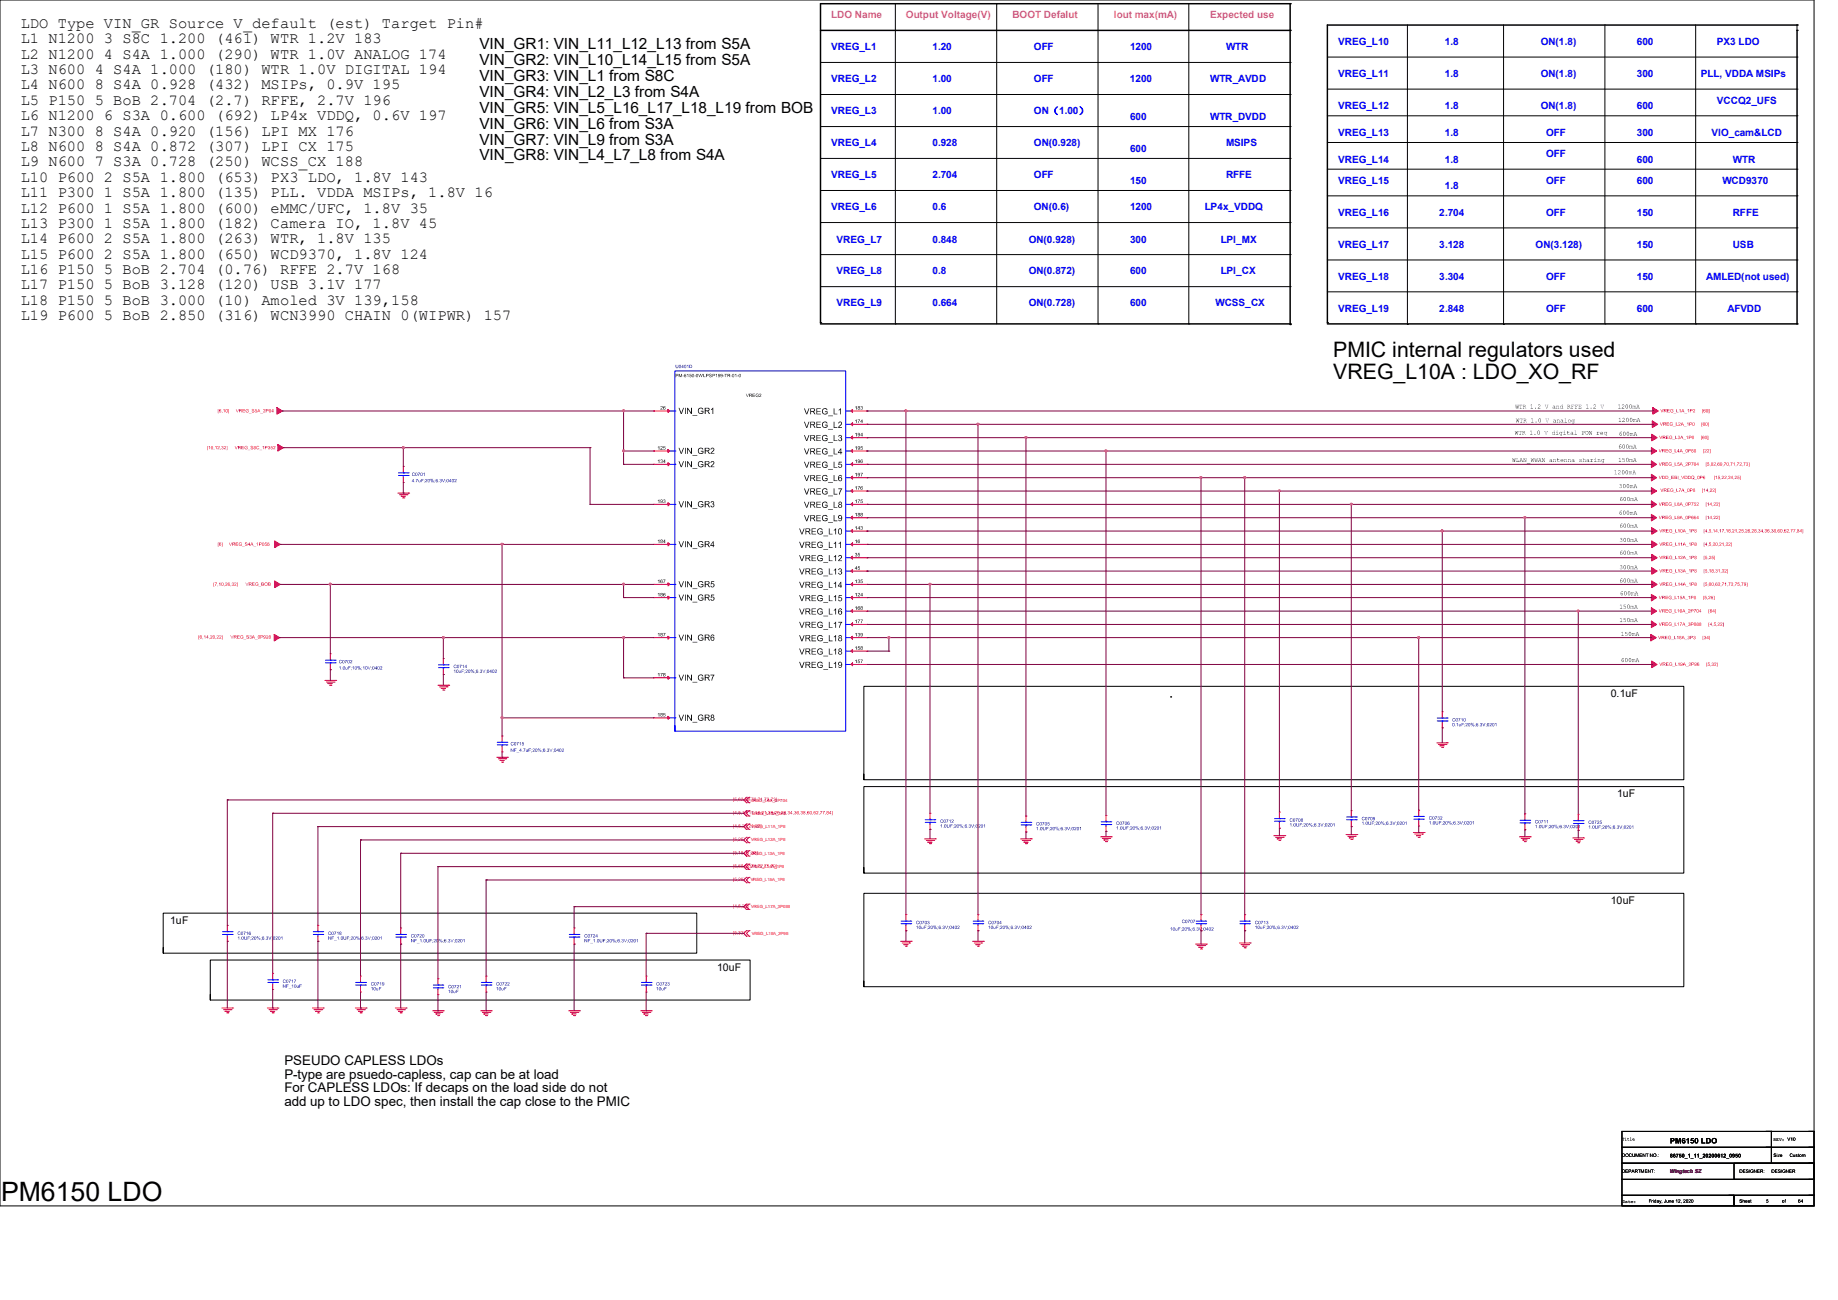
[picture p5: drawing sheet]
<svg xmlns="http://www.w3.org/2000/svg" width="420mm" height="297mm" viewBox="0 0 420 297" stroke-linecap="round" stroke-linejoin="round" font-family="sans-serif">
<defs><g id="words">
<text font-size="6.1" x=".3" y="274.4">PM6150 LDO</text>
<g font-size="4.9">
<text x="304.7" y="81.5">PMIC internal regulators used</text>
<text x="304.7" y="86.6">VREG_L10A : LDO_XO_RF</text>
</g>
<g font-size="3.5">
<text x="4.7" y="6.4">LDO Type VIN_GR Source V_default (est) Target Pin#</text>
<text x="4.7" y="9.9">L1 N1200</text>
<text x="23.7" y="9.9">3 S8C 1.200 (461) WTR 1.2V 183</text>
<text x="109.6" y="11.2">VIN_GR1: VIN_L11_L12_L13 from S5A</text>
<text x="4.7" y="13.4">L2 N1200</text>
<text x="4.7" y="16.9">L3 N600</text>
<text x="21.7" y="16.9">4 S4A 1.000 (180) WTR 1.0V DIGITAL 194</text>
<text x="23.7" y="13.4">4 S4A 1.000 (290) WTR 1.0V ANALOG 174</text>
<text x="109.6" y="14.8">VIN_GR2: VIN_L10_L14_L15 from S5A</text>
<text x="4.7" y="20.4">L4 N600</text>
<text x="4.7" y="24">L5 P150</text>
<text x="21.7" y="20.4">8 S4A 0.928 (432) MSIPs, 0.9V 195</text>
<text x="21.7" y="24">5 BoB 2.704 (2.7) RFFE, 2.7V 196</text>
<text x="109.6" y="18.5">VIN_GR3: VIN_L1 from S8C</text>
<text x="109.6" y="22.1">VIN_GR4: VIN_L2_L3 from S4A</text>
<text x="4.7" y="27.5">L6 N1200</text>
<text x="23.7" y="27.5">6 S3A 0.600 (692) LP4x VDDQ, 0.6V 197</text>
<text x="109.6" y="25.7">VIN_GR5: VIN_L5_L16_L17_L18_L19 from BOB</text>
<text x="109.6" y="29.4">VIN_GR6: VIN_L6 from S3A</text>
<text x="4.7" y="31">L7 N300</text>
<text x="4.7" y="34.5">L8 N600</text>
<text x="21.7" y="31">8 S4A 0.920 (156) LPI MX 176</text>
<text x="21.7" y="34.5">8 S4A 0.872 (307) LPI CX 175</text>
<text x="109.6" y="33">VIN_GR7: VIN_L9 from S3A</text>
<text x="4.7" y="38">L9 N600</text>
<text x="4.7" y="41.5">L10 P600</text>
<text x="21.7" y="38">7 S3A 0.728 (250) WCSS_CX 188</text>
<text x="23.7" y="41.5">2 S5A 1.800 (653) PX3 LDO, 1.8V 143</text>
<text x="109.6" y="36.7">VIN_GR8: VIN_L4_L7_L8 from S4A</text>
<text x="4.7" y="45">L11 P300</text>
<text x="23.7" y="45">1 S5A 1.800 (135) PLL. VDDA MSIPs, 1.8V 16</text>
<text x="4.7" y="48.6">L12 P600</text>
<text x="4.7" y="52.1">L13 P300</text>
<text x="23.7" y="48.6">1 S5A 1.800 (600) eMMC/UFC, 1.8V 35</text>
<text x="23.7" y="52.1">1 S5A 1.800 (182) Camera IO, 1.8V 45</text>
<text x="4.7" y="55.6">L14 P600</text>
<text x="4.7" y="59.1">L15 P600</text>
<text x="23.7" y="55.6">2 S5A 1.800 (263) WTR, 1.8V 135</text>
<text x="23.7" y="59.1">2 S5A 1.800 (650) WCD9370, 1.8V 124</text>
<text x="4.7" y="62.6">L16 P150</text>
<text x="23.7" y="62.6">5 BoB 2.704 (0.76) RFFE 2.7V 168</text>
<text x="4.7" y="66.1">L17 P150</text>
<text x="4.7" y="69.6">L18 P150</text>
<text x="23.7" y="66.1">5 BoB 3.128 (120) USB 3.1V 177</text>
<text x="23.7" y="69.6">5 BoB 3.000 (10) Amoled 3V 139,158</text>
<text x="4.7" y="73.2">L19 P600</text>
<text x="23.7" y="73.2">5 BoB 2.850 (316) WCN3990 CHAIN 0(WIPWR) 157</text>
</g>
<g font-size="3">
<text x="65" y="243.3">PSEUDO CAPLESS LDOs</text>
<text x="65" y="246.4">P-type are psuedo-capless, cap can be at load</text>
<text x="65" y="249.6">For CAPLESS LDOs: If decaps on the load side do not</text>
<text x="65" y="252.7">add up to LDO spec, then install the cap close to the PMIC</text>
</g>
<g font-size="2.4">
<text x="368.1" y="159.2">0.1uF</text>
<text x="369.5" y="182.2">1uF</text>
<text x="368.1" y="206.5">10uF</text>
<text x="38.9" y="211">1uF</text>
<text x="163.9" y="221.8">10uF</text>
</g>
<g font-size="2.3" fill="#f0f">
<text x="189.9" y="4.2">LDO Name</text>
<text x="207" y="4.2">Output Voltage(V)</text>
<text x="231.4" y="4.2">BOOT Defalut</text>
<text x="254.6" y="4.2">Iout max(mA)</text>
<text x="276.5" y="4.2">Expected use</text>
</g>
<g font-size="2.3" fill="#00f">
<text x="189.9" y="11.5">VREG_L1</text>
<text x="213.1" y="11.5">1.20</text>
<text x="236.3" y="11.5">OFF</text>
<text x="258.2" y="11.5">1200</text>
<text x="280.2" y="11.5">WTR</text>
<text x="305.8" y="10.3">VREG_L10</text>
<text x="330.2" y="10.3">1.8</text>
<text x="352.1" y="10.3">ON(1.8)</text>
<text x="374.1" y="10.3">600</text>
<text x="392.3" y="10.3">PX3 LDO</text>
<text x="305.8" y="17.6">VREG_L11</text>
<text x="330.2" y="17.6">1.8</text>
<text x="352.1" y="17.6">ON(1.8)</text>
<text x="374.1" y="17.6">300</text>
<text x="388.7" y="17.6">PLL, VDDA MSIPs</text>
<text x="189.9" y="18.8">VREG_L2</text>
<text x="213.1" y="18.8">1.00</text>
<text x="236.3" y="18.8">OFF</text>
<text x="258.2" y="18.8">1200</text>
<text x="276.5" y="18.8">WTR_AVDD</text>
<text x="392.3" y="23.7">VCCQ2_UFS</text>
<text x="189.9" y="26.1">VREG_L3</text>
<text x="213.1" y="26.1">1.00</text>
<text x="236.3" y="26.1">ON（1.00）</text>
<text x="258.2" y="27.3">600</text>
<text x="276.5" y="27.3">WTR_DVDD</text>
<text x="305.8" y="24.9">VREG_L12</text>
<text x="330.2" y="24.9">1.8</text>
<text x="352.1" y="24.9">ON(1.8)</text>
<text x="374.1" y="24.9">600</text>
<text x="189.9" y="33.4">VREG_L4</text>
<text x="213.1" y="33.4">0.928</text>
<text x="236.3" y="33.4">ON(0.928)</text>
<text x="258.2" y="34.6">600</text>
<text x="280.2" y="33.4">MSIPS</text>
<text x="305.8" y="31">VREG_L13</text>
<text x="330.2" y="31">1.8</text>
<text x="353.3" y="35.9">OFF</text>
<text x="353.3" y="31">OFF</text>
<text x="374.1" y="31">300</text>
<text x="391.1" y="31">VIO_cam&amp;LCD</text>
<text x="189.9" y="40.8">VREG_L5</text>
<text x="213.1" y="40.8">2.704</text>
<text x="236.3" y="40.8">OFF</text>
<text x="258.2" y="42">150</text>
<text x="280.2" y="40.8">RFFE</text>
<text x="305.8" y="37.1">VREG_L14</text>
<text x="305.8" y="42">VREG_L15</text>
<text x="330.2" y="37.1">1.8</text>
<text x="353.3" y="42">OFF</text>
<text x="374.1" y="37.1">600</text>
<text x="374.1" y="42">600</text>
<text x="393.6" y="42">WCD9370</text>
<text x="396" y="37.1">WTR</text>
<text x="330.2" y="43.2">1.8</text>
<text x="189.9" y="48.1">VREG_L6</text>
<text x="213.1" y="48.1">0.6</text>
<text x="236.3" y="48.1">ON(0.6)</text>
<text x="258.2" y="48.1">1200</text>
<text x="275.3" y="48.1">LP4x_VDDQ</text>
<text x="305.8" y="49.3">VREG_L16</text>
<text x="328.9" y="49.3">2.704</text>
<text x="353.3" y="49.3">OFF</text>
<text x="374.1" y="49.3">150</text>
<text x="396" y="49.3">RFFE</text>
<text x="191.2" y="55.4">VREG_L7</text>
<text x="213.1" y="55.4">0.848</text>
<text x="235.1" y="55.4">ON(0.928)</text>
<text x="258.2" y="55.4">300</text>
<text x="278.9" y="55.4">LPI_MX</text>
<text x="305.8" y="56.6">VREG_L17</text>
<text x="328.9" y="56.6">3.128</text>
<text x="350.9" y="56.6">ON(3.128)</text>
<text x="374.1" y="56.6">150</text>
<text x="396" y="56.6">USB</text>
<text x="191.2" y="62.7">VREG_L8</text>
<text x="213.1" y="62.7">0.8</text>
<text x="235.1" y="62.7">ON(0.872)</text>
<text x="258.2" y="62.7">600</text>
<text x="278.9" y="62.7">LPI_CX</text>
<text x="305.8" y="63.9">VREG_L18</text>
<text x="328.9" y="63.9">3.304</text>
<text x="353.3" y="63.9">OFF</text>
<text x="374.1" y="63.9">150</text>
<text x="389.9" y="63.9">AMLED(not used)</text>
<text x="191.2" y="70">VREG_L9</text>
<text x="213.1" y="70">0.664</text>
<text x="235.1" y="70">ON(0.728)</text>
<text x="258.2" y="70">600</text>
<text x="277.7" y="70">WCSS_CX</text>
<text x="305.8" y="71.2">VREG_L19</text>
<text x="328.9" y="71.2">2.848</text>
<text x="353.3" y="71.2">OFF</text>
<text x="374.1" y="71.2">600</text>
<text x="394.8" y="71.2">AFVDD</text>
</g>
<text font-size="1.2" fill="#400040" x="381.6" y="268.1">Wingtech SZ</text>
<g font-size="1.1">
<text x="405.3" y="260.6">REV:</text>
<text x="370.8" y="274.7">Date:</text>
</g>
<g font-size="1" fill="#f00">
<text x="171.5" y="183.2">VREG_L5A_2P704</text>
<text x="171.7" y="189.3">VREG_L11A_1P8</text>
<text x="171.8" y="186.2">VREG_L10A_1P8</text>
<text x="171.5" y="195.4">VREG_L13A_1P8</text>
<text x="171.7" y="192.2">VREG_L12A_1P8</text>
<text x="171.4" y="198.4">VREG_L14A_1P8</text>
<text x="171.5" y="201.2">VREG_L15A_1P8</text>
<text x="171.7" y="207.4">VREG_L17A_3P088</text>
<text x="171.8" y="213.5">VREG_L19A_2P96</text>
</g>
</g></defs>
<g fill="none" stroke="#000" stroke-width=".23">
<path d="M0 0h414.5v275.5h-414.5zM187.5 14.3h107.3M204.6 .8v73.2M227.8 .8h.1M227.8 .8v73.2M250.9 .8v73.2M271.7 6.9h.1M271.7 .8v73.2M294.8 14.3h.1M303.3 13h107.3M321.6 5.7v68.4M343.6 5.7v68.4"/>
<path d="M366.7 5.7v68.3M387.5 5.7v68.3M410.6 5.7h.1M410.6 13h.1M410.6 5.7v1.2M187.5 21.6h107.3M187.5 28.9h107.3M187.5 36.2h107.3M294.8 21.6h.1M294.8 28.9h.1M294.8 36.2h.1M303.3 20.4h107.3"/>
<path d="M303.3 26.5h107.3M303.3 32.6h107.3M303.3 38.7h107.3M410.6 20.4h.1M410.6 26.5h.1M410.6 32.6h.1M410.6 38.7h.1M187.5 43.5h107.3M187.5 50.8h107.3M187.5 58.2h107.3M294.8 43.5h.1M294.8 50.8h.1"/>
<path d="M294.8 58.2h.1M303.3 44.7h107.3M303.3 52.1h107.3M303.3 59.4h107.3M410.6 44.7h.1M410.6 52.1h.1M410.6 59.4h.1M187.5 65.5h107.3M204.6 74h.1M250.9 74h.1M271.7 74h.1M294.8 65.5h.1"/>
<path d="M303.3 66.7h107.3M321.6 74.1h.1M343.6 74.1h.1M366.7 74h.1M387.5 74h.1M410.6 66.7h.1M267.5 159.2h.1M197.4 176.9v1.2h187.4v-21.3h-187.4v21.3M197.4 198.2v1.3h187.4v-19.8h-187.4v19.8M37.3 216.5v1.3h121.9v-9.2h-121.9v9.2M48 227.2v1.3h123.4v-9.2h-123.4v9.2M197.4 224.2v1.2h187.4v-21.3h-187.4v21.3"/>
</g>
<path d="M187.5 6.9h107.3M410.6 5.7h-107.3v68M410.6 6.9v67.1h-107.3M187.5 73.7v-72.9h107.3v73.3M187.5 74h107.3" fill="none" stroke="#000" stroke-width=".34"/>
<g fill="#000">
<path d="M346.1 98.5h.3h-.2l.1 .7 .2-.6h.1l.1 .6 .1-.7h-.2h.3l-.1 .8-.3-.6-.2 .6zM347 98.5h.7v.3l-.1-.3h-.2v.7l.2 .1h-.5l.2-.1v-.7h-.2l-.1 .3zM347.9 98.5h.3a.21 .21 0 0 1 .3 .2 .21 .21 0 0 1-.2 .2l.3 .4-.3-.3-.3-.1 .1 .4h-.2l.1-.8zM348 98.5v.3l.4-.1zM349.6 98.5l.3-.1v.8l.2 .1h-.5l.3-.1v-.7zM350.7 99.2a.1 .1 0 0 1 .2 0 .1 .1 0 0 1-.2 0zM351.4 98.5l.1-.1a.43 .43 0 0 1 .4 .5 .43 .43 0 0 1-.4 .4l-.2-.4zM351.5 98.5v.7a.38 .38 0 0 0 .3-.3 .38 .38 0 0 0-.3-.4zM352.9 98.5h.3h-.2l.3 .7 .3-.7h-.2h.3l-.4 .8zM354.7 98.8h.5l-.1-.4h.2v.8l.1 .1-.2-.1a.32 .32 0 0 1-.4 0 .32 .32 0 0 1-.1-.4zM354.7 99a.26 .26 0 0 0 .5 0 .26 .26 0 0 0-.5 0zM355.8 98.4l.1 .2zM355.6 98.7h.3v.5l.2 .1h-.5l.2-.1v-.4zM356.4 98.9l.1-.2 .4 .1 .1-.1-.2 .9-.3-.1 .3-.1 .1-.3-.4 .1zM356.4 99a.25 .25 0 0 0 .5 0 .25 .25 0 0 0-.5 0zM357.5 98.4v.2zM357.3 98.7h.2v.5l.3 .1h-.5l.2-.1v-.4zM358.2 98.5l.1 .2h.3l-.3 .1v.4l.4 .1-.5-.1-.1-.5zM358.9 98.7h.5l.2 .6h-.7a.29 .29 0 0 1 .1-.3 .29 .29 0 0 1 .4-.1l-.1-.2zM359 99v.2l.4-.1-.1-.1zM359.8 98.4h.3v.8l.2 .1h-.6l.3-.1v-.7zM361.4 98.5h.4a.25 .25 0 0 1 .3 .2 .25 .25 0 0 1-.3 .3h-.2v.2l.2 .1h-.4l.2-.1v-.7zM361.6 98.5v.4l.4-.1-.1-.3zM362.1 98.9a.45 .45 0 0 1 .9 0 .45 .45 0 0 1-.9 0zM362.2 98.9a.35 .35 0 0 0 .7 0 .35 .35 0 0 0-.7 0zM363.1 98.5h.2l.4 .7v-.7h-.2h.3l-.1 .8-.5-.7v.6l.2 .1h-.3l.1-.8zM364.9 98.7h.2v.1l.2-.1 .2 .1-.4 .1v.3l.2 .1h-.5l.2-.1zM365.8 98.8h.4l.1 .2h-.6l.2 .2h.4a.36 .36 0 0 1-.5 .1 .36 .36 0 0 1 0-.5zM365.8 98.8l-.1 .1h.5l-.1-.1zM366.6 98.8l.6-.1-.1 .1v.7l.1 .1h-.3l.2-.1v-.4a.3 .3 0 0 1-.5 .1 .3 .3 0 0 1 0-.4zM366.6 99a.25 .25 0 0 0 .5 0 .25 .25 0 0 0-.5 0z"/>
<path d="M346.2 92.5h.3h-.1l.1 .8 .1-.6h.1l.1 .6 .1-.8h-.1h.2l-.1 .8-.3-.5-.2 .5zM347.2 92.5h.6v.3v-.3h-.3v.8h.2h-.4h.2v-.8h-.3v.3zM348 92.5h.4a.21 .21 0 0 1 .2 .2 .21 .21 0 0 1-.2 .2l.3 .4-.3-.3h-.3v.3h.2h-.3l.1-.8zM348.1 92.5v.4l.5-.1-.2-.2zM349.8 92.5l.3-.1v.9h.2h-.5h.2v-.8zM350.8 93.3a.1 .1 0 0 1 .2 0 .1 .1 0 0 1-.2 0zM351.5 92.5a.26 .26 0 0 1 .4 0 .26 .26 0 0 1-.1 .4l-.3 .4 .5-.1v.1h-.6l.3-.4a.23 .23 0 0 0 .1-.4 .23 .23 0 0 0-.3 .2zM353 92.5h.3h-.2l.3 .8 .3-.8h-.2h.3l-.3 .8zM354.8 92.8h.5l.2 .5h-.7a.29 .29 0 0 1 .1-.3 .29 .29 0 0 1 .4 0l-.1-.2zM354.9 93l.1 .3 .3-.1-.1-.2zM355.6 92.7h.5l.2 .6h-.2v-.4l-.1-.1-.2 .1 .1 .4h-.3zM356.6 92.8h.4l-.1-.3h.2v.8h.1l-.2-.1a.32 .32 0 0 1-.4 .1 .32 .32 0 0 1 0-.5zM356.5 93a.26 .26 0 0 0 .5 0 .26 .26 0 0 0-.5 0zM358.1 92.5h.4a.21 .21 0 0 1 .3 .2 .21 .21 0 0 1-.2 .2l.3 .4-.4-.3h-.2l.1 .3h-.3l.2-.8zM358.3 92.5v.4l.4-.1zM359 92.5h.7v.3v-.3h-.5v.4l.3-.1v.2l-.3-.1v.4h.2h-.4h.2v-.8zM359.9 92.5h.7v.3l-.1-.3h-.5v.4l.3-.1v.2l-.3-.1v.4h.3h-.4h.1v-.8zM360.7 92.5h.6v.3v-.3h-.5v.4l.3-.1v.2l-.3-.1v.4h.5l.1-.3v.3h-.7l.1-.8zM362.5 92.5l.3-.1v.9h.2h-.5h.2v-.8zM363.5 93.3a.1 .1 0 0 1 .2 0 .1 .1 0 0 1-.2 0zM364.2 92.5a.26 .26 0 0 1 .4 0 .26 .26 0 0 1-.1 .4l-.3 .4 .5-.1v.1h-.6l.3-.4a.23 .23 0 0 0 .1-.4 .23 .23 0 0 0-.3 .2zM365.7 92.5h.3h-.2l.3 .8 .3-.8h-.2h.3l-.4 .8z"/>
<path d="M346.4 95.7h.3h-.2l.1 .7 .1-.6h.1l.2 .6v-.7h-.1h.3l-.2 .8-.2-.6-.3 .6zM347.3 95.7h.6v.3v-.3h-.3v.7l.2 .1h-.4l.2-.1v-.7h-.3v.3zM348.1 95.7h.4a.21 .21 0 0 1 .2 .2 .21 .21 0 0 1-.2 .2l.4 .4-.4-.3-.2-.1 .1 .4h-.3l.1-.8zM348.3 95.7v.4l.4-.2zM349.9 95.7l.3-.1v.8l.2 .1h-.5l.2-.1v-.7zM350.9 96.4a.1 .1 0 0 1 .2 0 .1 .1 0 0 1-.2 0zM351.7 95.7v-.1a.43 .43 0 0 1 .4 .5 .43 .43 0 0 1-.4 .4l-.1-.4zM351.8 95.7l-.1 .7a.38 .38 0 0 0 .4-.3 .38 .38 0 0 0-.3-.4zM353.1 95.7h.3h-.1l.2 .7 .3-.7h-.1h.2l-.3 .8zM355 95.9h.4l.2 .6h-.6a.29 .29 0 0 1 .1-.3 .29 .29 0 0 1 .3-.1l-.1-.2zM355 96.2l.1 .3 .3-.1v-.2zM355.8 95.9h.4l.2 .6h-.2l.1-.5-.2-.1-.2 .2 .1 .4h-.2zM356.7 95.9h.4l.2 .6h-.6a.29 .29 0 0 1 .1-.3 .29 .29 0 0 1 .3-.1l-.1-.2zM356.7 96.2l.1 .3 .3-.1v-.2zM357.5 95.6h.3v.8l.3 .1h-.6l.3-.1v-.7zM358.3 96.2a.32 .32 0 0 1 .6 0 .32 .32 0 0 1-.6 0zM358.4 96.2a.27 .27 0 0 0 .5 0 .27 .27 0 0 0-.5 0zM359.1 96.1l.2-.2 .4 .1 .1-.1-.2 .9-.3-.1 .3-.1 .1-.2-.4 .1zM359.2 96.2a.25 .25 0 0 0 .5 0 .25 .25 0 0 0-.5 0z"/>
<path d="M369.8 92.5l.3-.1v.9h.2h-.5h.2v-.8zM370.7 92.5a.26 .26 0 0 1 .4 0 .26 .26 0 0 1-.1 .4l-.3 .4 .4-.1v.1h-.5l.3-.4a.23 .23 0 0 0 .1-.4 .23 .23 0 0 0-.4 .2zM371.6 92.5v-.1a.43 .43 0 0 1 .4 .5 .43 .43 0 0 1-.4 .4l-.1-.3zM371.7 92.5l-.1 .8a.38 .38 0 0 0 .4-.4 .38 .38 0 0 0-.3-.4zM372.4 92.5l.1-.1a.43 .43 0 0 1 .4 .5 .43 .43 0 0 1-.4 .4l-.2-.3zM372.5 92.5v.8a.38 .38 0 0 0 .3-.4 .38 .38 0 0 0-.3-.4zM373 92.7h.7l.1 .6h-.1l-.1-.5-.1 .1v.4h-.1l-.1-.5-.1 .1v.4h-.2zM374 92.5h.4l.3 .8h-.3h.2l-.1-.3h-.4l-.1 .3h.2h-.3l.3-.8zM374.3 92.5l-.2 .5h.3z"/>
<path d="M370.2 98.8l.4-.1-.4 .1-.1 .4a.3 .3 0 0 1 .5 0 .3 .3 0 0 1-.3 .5 .3 .3 0 0 1-.2-.5zM370.2 99.3a.21 .21 0 0 0 .4 0 .21 .21 0 0 0-.4 0zM371 98.7h.1a.43 .43 0 0 1 .3 .4 .43 .43 0 0 1-.4 .4l-.1-.3zM371.1 98.7v.8a.38 .38 0 0 0 .3-.4 .38 .38 0 0 0-.3-.4zM371.8 98.7h.1a.43 .43 0 0 1 .4 .4 .43 .43 0 0 1-.4 .4l-.2-.3zM371.9 98.7v.8a.38 .38 0 0 0 .3-.4 .38 .38 0 0 0-.3-.4zM372.4 98.9h.7l.1 .6-.1 .1-.1-.6-.1 .1 .1 .4-.2 .1-.1-.6-.1 .1 .1 .4h-.2zM373.4 98.7h.4l.3 .8h-.3h.2l-.1-.2h-.4l-.1 .2h.2h-.3l.3-.7zM373.7 98.8l-.2 .4h.3z"/>
<path d="M369.9 95.6l.3-.1v.8l.2 .1h-.5l.3-.1v-.8zM370.8 95.5a.26 .26 0 0 1 .4 .1 .26 .26 0 0 1-.1 .4l-.3 .3h.5v.1h-.6l.4-.4a.23 .23 0 0 0 0-.4 .23 .23 0 0 0-.3 .1zM371.7 95.5h.1a.43 .43 0 0 1 .4 .4 .43 .43 0 0 1-.5 .5l-.1-.4zM371.8 95.6v.7a.38 .38 0 0 0 .3-.4 .38 .38 0 0 0-.3-.3zM372.5 95.5h.1a.43 .43 0 0 1 .4 .4 .43 .43 0 0 1-.4 .5l-.2-.4zM372.6 95.6v.7a.38 .38 0 0 0 .3-.4 .38 .38 0 0 0-.3-.3zM373.2 95.8h.6l.2 .6h-.2v-.6l-.2 .1 .1 .5h-.2v-.6l-.2 .1 .1 .5h-.2zM374.1 95.5h.4l.3 .9h-.3l.2-.1-.1-.2h-.4l-.1 .2 .2 .1h-.3l.4-.8zM374.4 95.6l-.1 .5h.3z"/>
<path d="M345.5 104.7h.3h-.1v.8l.2-.6h.1l.1 .6 .1-.8h-.2h.3l-.1 .8-.3-.6-.2 .6zM346.5 104.7h.3h-.1v.8h.3l.1-.3v.3h-.6h.1v-.8zM347.3 104.7h.4l.3 .8h-.3h.2l-.1-.3h-.4l-.1 .3h.2h-.3l.4-.8zM347.6 104.7l-.1 .5h.3zM348.1 104.7h.2l.4 .8v-.8h-.2h.3l-.1 .8-.5-.7v.7h.2h-.3l.1-.8zM348.9 105.9l.8-.1zM349.8 104.7h.3h-.2l.1 .8 .1-.6 .3 .6v-.8h-.1h.3l-.2 .8-.3-.6-.2 .6zM350.6 104.7h.3h-.2l.1 .8 .1-.6 .3 .6 .1-.8h-.2h.3l-.2 .8-.2-.6-.2 .6zM351.6 104.7h.3l.4 .8h-.3h.1l-.1-.3h-.3l-.1 .3h.1h-.2l.3-.8zM351.8 104.7l-.1 .5h.3zM352.3 104.7h.2l.4 .8v-.8h-.1h.3l-.1 .8-.5-.7v.7h.1h-.3l.1-.8zM354.1 104.9h.4l.3 .6h-.7a.29 .29 0 0 1 .1-.3 .29 .29 0 0 1 .3 0v-.3zM354.2 105.2v.3l.3-.1v-.2zM354.9 104.9h.5l.2 .6h-.3l.1-.4-.1-.2-.3 .2 .2 .4h-.3zM355.9 104.7l.1 .2h.3l-.3 .1v.4l.4 .1-.5-.1-.1-.5zM356.7 105h.5l.1 .2h-.6l.1 .3h.5a.36 .36 0 0 1-.5 0 .36 .36 0 0 1-.1-.5zM356.7 105v.2h.5l-.1-.2zM357.5 104.9h.4l.2 .6h-.2l.1-.4-.2-.2-.2 .2 .1 .4h-.2zM358.3 104.9h.5l.2 .6h-.3l.1-.4-.2-.2-.2 .2 .1 .4h-.2zM359.2 104.9h.4l.2 .6h-.6a.29 .29 0 0 1 .1-.3 .29 .29 0 0 1 .3 0l-.1-.3zM359.2 105.2l.2 .3 .2-.1v-.2zM360.9 105l.5-.1v.2l-.4-.1 .2 .2a.19 .19 0 0 1 .2 .1 .19 .19 0 0 1-.1 .2h-.4v-.2a.22 .22 0 0 0 .2 .2 .22 .22 0 0 0 .2-.3h-.3zM361.7 104.6h.1v.4h.4l.1 .5h-.2l.1-.4-.2-.2-.2 .2 .1 .4h-.2h.1v-.8zM362.6 104.9h.4l.2 .6h-.6a.29 .29 0 0 1 .1-.3 .29 .29 0 0 1 .3 0l-.1-.3zM362.6 105.2l.2 .3 .2-.1v-.2zM363.4 104.9h.2v.2l.2-.2 .3 .1-.5 .1v.4h.3h-.5h.2zM364.5 104.6l.1 .2zM364.3 104.9h.3v.6h.2h-.5h.2v-.5zM365.1 104.9h.4l.3 .6h-.3l.1-.4-.2-.2-.2 .2 .1 .4h-.2zM366.1 104.9h.5l-.1 .1v.7l-.4 .1 .3-.2v-.2a.3 .3 0 0 1-.4 0 .3 .3 0 0 1 .1-.5zM365.9 105.2a.25 .25 0 0 0 .5 0 .25 .25 0 0 0-.5 0z"/>
<path d="M369 107.5l.2-.1v.9h.3h-.6h.3v-.8zM369.9 107.5a.26 .26 0 0 1 .4 .1 .26 .26 0 0 1-.2 .3l-.3 .4h.5h-.6l.4-.4a.23 .23 0 0 0 .1-.3 .23 .23 0 0 0-.4 .1zM370.7 107.5h.1a.43 .43 0 0 1 .4 .4 .43 .43 0 0 1-.4 .4l-.2-.3zM370.8 107.5v.8a.38 .38 0 0 0 .3-.4 .38 .38 0 0 0-.3-.4zM371.6 107.5a.43 .43 0 0 1 .4 .4 .43 .43 0 0 1-.4 .4l-.1-.3zM371.7 107.5l-.1 .8a.38 .38 0 0 0 .4-.4 .38 .38 0 0 0-.3-.4zM372.2 107.7h.6l.2 .6h-.1l-.1-.5-.2 .1 .1 .4h-.1l-.1-.5-.2 .1 .1 .4h-.2zM373.2 107.5h.3l.3 .8h-.3h.2l-.1-.2h-.3l-.1 .2h.1h-.3l.4-.7zM373.4 107.6l-.1 .4h.3z"/>
<path d="M370.1 101.7l.4-.1-.4 .1-.1 .4a.3 .3 0 0 1 .5 .1 .3 .3 0 0 1-.3 .4 .3 .3 0 0 1-.2-.4zM370 102.2a.21 .21 0 0 0 .4 0 .21 .21 0 0 0-.4 0zM370.8 101.6h.1a.43 .43 0 0 1 .4 .4 .43 .43 0 0 1-.4 .4l-.1-.3zM371 101.7l-.1 .7a.38 .38 0 0 0 .3-.4 .38 .38 0 0 0-.2-.3zM371.7 101.6h.1a.43 .43 0 0 1 .4 .4 .43 .43 0 0 1-.5 .4l-.1-.3zM371.8 101.7v.7a.38 .38 0 0 0 .3-.4 .38 .38 0 0 0-.3-.3zM372.3 101.9h.7l.1 .6h-.1l-.1-.6-.2 .1 .1 .5h-.1l-.1-.6-.2 .1 .1 .5h-.2zM373.3 101.6h.3l.4 .9-.3-.1h.1v-.2h-.4l-.1 .2h.2l-.3 .1 .3-.8zM373.5 101.7l-.1 .5h.3z"/>
<path d="M370.2 116.8l.4-.1-.4 .1-.1 .4a.3 .3 0 0 1 .5 .1 .3 .3 0 0 1-.3 .4 .3 .3 0 0 1-.2-.4zM370.2 117.3a.21 .21 0 0 0 .4 0 .21 .21 0 0 0-.4 0zM371 116.8l.1-.1a.43 .43 0 0 1 .3 .4 .43 .43 0 0 1-.4 .5l-.1-.4zM371.1 116.8v.7a.38 .38 0 0 0 .3-.3 .38 .38 0 0 0-.3-.4zM371.8 116.8l.1-.1a.43 .43 0 0 1 .4 .4 .43 .43 0 0 1-.4 .5l-.2-.4zM371.9 116.8v.7a.38 .38 0 0 0 .3-.3 .38 .38 0 0 0-.3-.4zM372.4 117h.7l.1 .6h-.1l-.1-.6-.1 .1 .1 .5h-.2l-.1-.6-.1 .1 .1 .5h-.2zM373.4 116.8h.4l.3 .8h-.3l.2-.1-.1-.2h-.4l-.1 .2 .2 .1h-.3l.3-.8zM373.7 116.8l-.2 .5h.3z"/>
<path d="M369.9 104.7l.3-.1v.9h.2h-.5h.3v-.8zM370.8 104.6h.5l-.4 .1v.3a.29 .29 0 0 1 .4 .1 .29 .29 0 0 1-.2 .4 .29 .29 0 0 1-.3-.1 .27 .27 0 0 0 .3 .1 .27 .27 0 0 0 .1-.4l-.4-.1zM371.7 104.7l.1-.1a.43 .43 0 0 1 .4 .5 .43 .43 0 0 1-.5 .4l-.1-.3zM371.8 104.7v.8a.38 .38 0 0 0 .3-.4 .38 .38 0 0 0-.3-.4zM372.3 104.9h.7l.1 .6h-.1l-.1-.6-.2 .2 .1 .4h-.1l-.1-.6-.2 .2 .1 .4h-.2zM373.3 104.7h.3l.4 .8h-.3h.1v-.3h-.4l-.1 .3h.2h-.3l.3-.8zM373.5 104.7l-.1 .5h.3z"/>
<path d="M370.3 113.7l.5-.1-.4 .1-.2 .4a.3 .3 0 0 1 .5 0 .3 .3 0 0 1-.2 .5 .3 .3 0 0 1-.3-.5zM370.3 114.2a.21 .21 0 0 0 .4 0 .21 .21 0 0 0-.4 0zM371.1 113.6h.1a.43 .43 0 0 1 .4 .4 .43 .43 0 0 1-.4 .4l-.2-.3zM371.2 113.6v.8a.38 .38 0 0 0 .3-.4 .38 .38 0 0 0-.3-.4zM371.9 113.6h.1a.43 .43 0 0 1 .4 .4 .43 .43 0 0 1-.4 .4l-.1-.3zM372 113.6v.8a.38 .38 0 0 0 .4-.4 .38 .38 0 0 0-.4-.4zM372.6 113.8h.6l.2 .6-.1 .1-.1-.6-.2 .1 .1 .4-.1 .1-.1-.6-.2 .1 .1 .4h-.2zM373.5 113.6h.4l.3 .8h-.3h.2l-.1-.2h-.4l-.1 .2h.2h-.3l.4-.7zM373.8 113.7l-.1 .4h.3z"/>
<path d="M370.1 110.7a.24 .24 0 0 1 .4-.1 .24 .24 0 0 1-.1 .4 .27 .27 0 0 1 .1 .4 .27 .27 0 0 1-.5-.1l.1 .1a.24 .24 0 0 0 .4 0 .24 .24 0 0 0-.2-.4 .18 .18 0 0 0 .1-.2 .18 .18 0 0 0-.1-.2 .18 .18 0 0 0-.2 .1zM371 110.7l.1-.1a.43 .43 0 0 1 .3 .4 .43 .43 0 0 1-.4 .5l-.1-.4zM371.1 110.7v.7a.38 .38 0 0 0 .3-.3 .38 .38 0 0 0-.3-.4zM371.8 110.7l.1-.1a.43 .43 0 0 1 .4 .4 .43 .43 0 0 1-.4 .5l-.2-.4zM371.9 110.7v.7a.38 .38 0 0 0 .3-.3 .38 .38 0 0 0-.3-.4zM372.4 110.9h.7l.1 .6h-.1l-.1-.6-.1 .1 .1 .5h-.2l-.1-.6-.1 .1 .1 .5h-.2zM373.4 110.7h.4l.3 .8h-.3l.2-.1-.1-.2h-.4l-.1 .2 .2 .1h-.3l.3-.8zM373.7 110.7l-.2 .5h.3z"/>
<path d="M370.3 119.8l.5-.1-.4 .1-.2 .4a.3 .3 0 0 1 .5 0 .3 .3 0 0 1-.2 .5 .3 .3 0 0 1-.3-.5zM370.3 120.3a.21 .21 0 0 0 .4 0 .21 .21 0 0 0-.4 0zM371.1 119.7h.1a.43 .43 0 0 1 .4 .4 .43 .43 0 0 1-.4 .4l-.2-.3zM371.2 119.7v.8a.38 .38 0 0 0 .3-.4 .38 .38 0 0 0-.3-.4zM371.9 119.7h.1a.43 .43 0 0 1 .4 .4 .43 .43 0 0 1-.4 .4l-.1-.3zM372 119.7v.8a.38 .38 0 0 0 .4-.4 .38 .38 0 0 0-.4-.4zM372.6 119.9h.6l.2 .6-.1 .1-.1-.6-.2 .1 .1 .4-.1 .1-.1-.6-.2 .1 .1 .4h-.2zM373.5 119.7h.4l.3 .8h-.3h.2l-.1-.2h-.4l-.1 .2h.2h-.3l.4-.7zM373.8 119.8l-.1 .4h.3z"/>
<path d="M370.3 125.9h.5l-.4 .1-.2 .4a.3 .3 0 0 1 .5 0 .3 .3 0 0 1-.2 .4 .3 .3 0 0 1-.3-.4zM370.3 126.5a.21 .21 0 0 0 .4 0 .21 .21 0 0 0-.4 0zM371.1 125.9l.1-.1a.43 .43 0 0 1 .4 .5 .43 .43 0 0 1-.4 .4l-.2-.3zM371.2 125.9v.8a.38 .38 0 0 0 .3-.4 .38 .38 0 0 0-.3-.4zM371.9 125.9l.1-.1a.43 .43 0 0 1 .4 .5 .43 .43 0 0 1-.4 .4l-.1-.3zM372 125.9v.8a.38 .38 0 0 0 .4-.4 .38 .38 0 0 0-.4-.4zM372.6 126.1h.6l.2 .6h-.1l-.1-.5-.2 .1 .1 .4h-.1l-.1-.5-.2 .1 .1 .4h-.2zM373.5 125.9h.4l.3 .8h-.3h.2l-.1-.3h-.4l-.1 .3h.2h-.3l.4-.8zM373.8 125.9l-.1 .5h.3z"/>
<path d="M370.3 132.3l.5-.1-.4 .1-.2 .4a.3 .3 0 0 1 .5 .1 .3 .3 0 0 1-.2 .4 .3 .3 0 0 1-.3-.4zM370.3 132.8a.21 .21 0 0 0 .4 0 .21 .21 0 0 0-.4 0zM371.1 132.2h.1a.43 .43 0 0 1 .4 .4 .43 .43 0 0 1-.4 .5l-.2-.4zM371.2 132.3v.7a.38 .38 0 0 0 .3-.4 .38 .38 0 0 0-.3-.3zM371.9 132.2h.1a.43 .43 0 0 1 .4 .4 .43 .43 0 0 1-.4 .5l-.1-.4zM372 132.3v.7a.38 .38 0 0 0 .4-.4 .38 .38 0 0 0-.4-.3zM372.6 132.5h.6l.2 .6h-.1l-.1-.6-.2 .1 .1 .5h-.1l-.1-.6-.2 .1 .1 .5h-.2zM373.5 132.2h.4l.3 .9h-.3l.2-.1-.1-.2h-.4l-.1 .2 .2 .1h-.3l.4-.8zM373.8 132.3l-.1 .5h.3z"/>
<path d="M370.5 135.2l.4-.1-.4 .2-.1 .3a.3 .3 0 0 1 .5 .1 .3 .3 0 0 1-.3 .4 .3 .3 0 0 1-.3-.4zM370.4 135.8a.21 .21 0 0 0 .4 0 .21 .21 0 0 0-.4 0zM371.2 135.2l.1-.1a.43 .43 0 0 1 .4 .5 .43 .43 0 0 1-.4 .4l-.2-.4zM371.3 135.2v.7a.38 .38 0 0 0 .3-.3 .38 .38 0 0 0-.3-.4zM372.1 135.2l.1-.1a.43 .43 0 0 1 .3 .5 .43 .43 0 0 1-.4 .4l-.1-.4zM372.2 135.2v.7a.38 .38 0 0 0 .3-.3 .38 .38 0 0 0-.3-.4zM372.7 135.4h.6l.2 .6h-.1l-.1-.6-.2 .2 .1 .4h-.1l-.1-.6-.2 .2 .1 .4h-.2zM373.7 135.2h.3l.3 .8h-.2l.1-.1-.1-.2h-.3l-.1 .2 .1 .1h-.2l.3-.8zM373.9 135.2l-.1 .5h.3z"/>
<path d="M370.2 138.3l.3-.2v.9l.2 .1-.5-.1h.2v-.8zM371.1 138.2h.4h-.4v.3a.29 .29 0 0 1 .4 .1 .29 .29 0 0 1-.1 .4 .29 .29 0 0 1-.4-.1 .27 .27 0 0 0 .4 .1 .27 .27 0 0 0 .1-.3l-.4-.1zM371.9 138.2h.1a.43 .43 0 0 1 .4 .4 .43 .43 0 0 1-.4 .4l-.1-.3zM372 138.2v.8a.38 .38 0 0 0 .4-.4 .38 .38 0 0 0-.4-.4zM372.6 138.4h.6l.2 .6-.1 .1-.1-.6-.2 .1 .1 .4-.1 .1-.1-.6-.2 .1 .1 .4h-.2zM373.5 138.2h.4l.3 .8h-.3h.2l-.1-.2h-.4l-.1 .2h.2h-.3l.4-.7zM373.8 138.3l-.1 .4h.3z"/>
<path d="M370.2 123a.24 .24 0 0 1 .4-.1 .24 .24 0 0 1-.1 .4 .27 .27 0 0 1 .1 .5 .27 .27 0 0 1-.4-.1 .24 .24 0 0 0 .4 0 .24 .24 0 0 0-.2-.3v-.1a.18 .18 0 0 0 .2-.2 .18 .18 0 0 0-.2-.2 .18 .18 0 0 0-.2 .2zM371.1 123l.1-.1a.43 .43 0 0 1 .4 .5 .43 .43 0 0 1-.4 .4l-.2-.4zM371.2 123v.7a.38 .38 0 0 0 .3-.3 .38 .38 0 0 0-.3-.4zM371.9 123l.1-.1a.43 .43 0 0 1 .4 .5 .43 .43 0 0 1-.4 .4l-.1-.4zM372 123v.7a.38 .38 0 0 0 .4-.3 .38 .38 0 0 0-.4-.4zM372.6 123.2h.6l.2 .6h-.1l-.1-.6-.2 .2 .1 .4h-.1l-.1-.6-.2 .2 .1 .4h-.2zM373.5 123h.4l.3 .8h-.3l.2-.1-.1-.2h-.4l-.1 .2 .2 .1h-.3l.4-.8zM373.8 123l-.1 .5h.3z"/>
<path d="M370.2 129.2a.24 .24 0 0 1 .4 0 .24 .24 0 0 1-.1 .3 .27 .27 0 0 1 .1 .5 .27 .27 0 0 1-.4-.1 .24 .24 0 0 0 .4 .1 .24 .24 0 0 0-.2-.4v-.1a.18 .18 0 0 0 .2-.2 .18 .18 0 0 0-.2-.2 .18 .18 0 0 0-.2 .2zM371.1 129.2l.1-.1a.43 .43 0 0 1 .4 .5 .43 .43 0 0 1-.4 .4l-.2-.3zM371.2 129.2v.8a.38 .38 0 0 0 .3-.4 .38 .38 0 0 0-.3-.4zM371.9 129.2l.1-.1a.43 .43 0 0 1 .4 .5 .43 .43 0 0 1-.4 .4l-.1-.3zM372 129.2v.8a.38 .38 0 0 0 .4-.4 .38 .38 0 0 0-.4-.4zM372.6 129.4h.6l.2 .6h-.1l-.1-.5-.2 .1 .1 .4h-.1l-.1-.5-.2 .1 .1 .4h-.2zM373.5 129.2h.4l.3 .8h-.3h.2l-.1-.2h-.4l-.1 .2h.2h-.3l.4-.8zM373.8 129.2l-.1 .5h.3z"/>
<path d="M370.2 141.3l.3-.1v.8l.2 .1h-.5l.2-.1v-.7zM371.1 141.2h.4l-.4 .1v.3a.29 .29 0 0 1 .4 .1 .29 .29 0 0 1-.1 .4 .29 .29 0 0 1-.4-.2 .27 .27 0 0 0 .4 .1 .27 .27 0 0 0 .1-.3l-.4-.1zM371.9 141.3l.1-.1a.43 .43 0 0 1 .4 .5 .43 .43 0 0 1-.4 .4l-.1-.4zM372 141.3v.7a.38 .38 0 0 0 .4-.3 .38 .38 0 0 0-.4-.4zM372.6 141.5h.6l.2 .6h-.1l-.1-.6-.2 .1 .1 .5h-.1l-.1-.6-.2 .1 .1 .5h-.2zM373.5 141.3h.4l.3 .8h-.3l.2-.1-.1-.2h-.4l-.1 .2 .2 .1h-.3l.4-.8zM373.8 141.3l-.1 .5h.3z"/>
<path d="M370.7 150.5l.4-.1-.4 .1-.1 .4a.3 .3 0 0 1 .5 0 .3 .3 0 0 1-.3 .5 .3 .3 0 0 1-.3-.5zM370.6 151a.21 .21 0 0 0 .4 0 .21 .21 0 0 0-.4 0zM371.4 150.4h.1a.43 .43 0 0 1 .4 .4 .43 .43 0 0 1-.4 .4l-.2-.3zM371.5 150.4v.8a.38 .38 0 0 0 .3-.4 .38 .38 0 0 0-.3-.4zM372.3 150.4h.1a.43 .43 0 0 1 .4 .4 .43 .43 0 0 1-.5 .4l-.1-.3zM372.4 150.4v.8a.38 .38 0 0 0 .3-.4 .38 .38 0 0 0-.3-.4zM372.9 150.6h.6l.2 .6-.1 .1-.1-.6-.2 .1 .1 .4-.1 .1-.1-.6-.2 .1 .1 .4h-.2zM373.9 150.4h.3l.4 .8h-.3h.1v-.2h-.4l-.1 .2h.2h-.3l.3-.7zM374.1 150.5l-.1 .4h.3z"/>
<path d="M370.5 144.4h.3v.8l.2 .1-.5-.1h.3v-.8zM371.4 144.4h.5h-.4v.3a.29 .29 0 0 1 .4 .2 .29 .29 0 0 1-.2 .4 .29 .29 0 0 1-.4-.2 .27 .27 0 0 0 .4 .1 .27 .27 0 0 0 .1-.3l-.4-.1zM372.3 144.4h.1a.43 .43 0 0 1 .4 .4 .43 .43 0 0 1-.5 .4l-.1-.3zM372.4 144.5v.7a.38 .38 0 0 0 .3-.4 .38 .38 0 0 0-.3-.3zM372.9 144.7h.6l.2 .6h-.1l-.1-.6-.2 .1 .1 .4-.1 .1-.1-.6-.2 .1 .1 .5h-.2zM373.9 144.4h.3l.4 .9-.3-.1h.1v-.2h-.4l-.1 .2h.2l-.3 .1 .3-.8zM374.1 144.5l-.1 .4h.3z"/>
<circle cx="294.8" cy="6.9" r=".17"/>
<circle cx="294.8" cy=".8" r=".17"/>
<circle cx="410.6" cy="6.9" r=".17"/>
<circle cx="410.6" cy="5.7" r=".17"/>
<circle cx="187.5" cy="73.7" r=".17"/>
<circle cx="294.8" cy="74" r=".17"/>
<circle cx="294.8" cy="74.1" r=".17"/>
<circle cx="303.3" cy="73.7" r=".17"/>
<circle cx="410.6" cy="74" r=".17"/>
</g>
<g fill="none" stroke="#f00" stroke-width=".23">
<path d="M90.9 112.6h2.5M91.3 113h1.7M91.7 113.4h.1M91.7 113.4h1M92 113.7h.3M92.3 113.7h.1M93 113h.1M93.4 112.6h.1M74.3 155.4h2.4M74.6 155.8h1.7M74.9 156.2h.1M74.9 156.2h1"/>
<path d="M75.3 156.5h.3M75.6 156.5h.1M76.3 155.8h.1M76.7 155.4h.1M100.1 156.5h2.4M100.5 156.9h1.7M100.8 157.3h.1M100.8 157.3h1M101.2 157.6h.2M101.4 157.6h.1M102.2 156.9h.1M102.5 156.5h.1"/>
<path d="M113.5 173h2.5M113.9 173.4h1.7M114.3 173.7h.1M114.3 173.7h.9M114.6 174.1h.3M114.9 174.1h.1M115.6 173.4h.1M116 173h.1M328.3 169.7h2.4M328.7 170.1h1.7M329.1 170.4h.1M329.1 170.4h.9"/>
<path d="M329.4 170.8h.2M329.6 170.8h.1M330.4 170.1h.1M330.7 169.7h.1M170.6 182.2h.1M170.6 183.4h.1M170.6 182.2l-.6 .6 .6 .6M171.2 183.4h.1M171.2 182.2h.1M171.2 182.2l-.6 .6 .6 .6M211.3 191.6h2.4M211.7 192h1.7"/>
<path d="M212 192.4h.1M212 192.4h1M212.4 192.7h.2M212.6 192.7h.1M213.4 192h.1M213.7 191.6h.1M233.2 191.6h2.5M233.6 192h1.7M234 192.4h.1M234 192.4h.9M234.3 192.7h.3M234.6 192.7h.1"/>
<path d="M235.3 192h.1M235.7 191.6h.1M251.5 191.2h2.5M251.9 191.5h1.7M252.3 191.9h.1M252.3 191.9h.9M252.6 192.3h.3M252.9 192.3h.1M253.6 191.5h.1M254 191.2h.1M291.1 190.9h2.5M291.5 191.3h1.7"/>
<path d="M291.8 191.6h.1M291.8 191.6h1.1M292.2 192h.2M292.4 192h.1M293.2 191.3h.1M293.6 190.9h.1M307.6 190.7h2.4M308 191.1h1.7M308.3 191.4h.1M308.3 191.4h1M308.7 191.8h.2M308.9 191.8h.1"/>
<path d="M309.7 191.1h.1M310 190.7h.1M323 190.2h2.4M323.3 190.5h1.7M323.7 190.9h.1M323.7 190.9h1M324.1 191.3h.2M324.3 191.3h.1M325 190.5h.1M325.4 190.2h.1M347.2 191.2h2.5M347.6 191.5h1.7"/>
<path d="M348 191.9h.1M348 191.9h1M348.3 192.3h.3M348.6 192.3h.1M349.3 191.5h.1M349.7 191.2h.1M359.4 191.4h2.5M359.8 191.8h1.7M360.2 192.2h.1M360.2 192.2h.9M360.5 192.5h.3M360.8 192.5h.1"/>
<path d="M361.5 191.8h.1M361.9 191.4h.1M205.8 215.1h2.4M206.2 215.4h1.7M206.5 215.8h.1M206.5 215.8h1M206.9 216.2h.2M207.1 216.2h.1M207.9 215.4h.1M208.2 215.1h.1M222.2 215.1h2.5M222.6 215.4h1.7"/>
<path d="M223 215.8h.1M223 215.8h1M223.4 216.2h.2M223.6 216.2h.1M224.3 215.4h.1M224.7 215.1h.1M273.2 215.7h2.5M273.6 216h1.7M273.9 216.4h.1M273.9 216.4h1M274.3 216.8h.3M274.6 216.8h.1"/>
<path d="M275.3 216h.1M275.7 215.7h.1M283.2 215.4h2.5M283.6 215.8h1.7M284 216.2h.1M284 216.2h.9M284.3 216.5h.3M284.6 216.5h.1M285.3 215.8h.1M285.7 215.4h.1M50.7 230.3h2.5M51.1 230.7h1.7"/>
<path d="M51.4 231.1h.1M51.4 231.1h1M51.8 231.4h.3M52.1 231.4h.1M52.8 230.7h.1M53.2 230.3h.1M61.1 230.3h2.4M61.5 230.7h1.7M61.8 231.1h.1M61.8 231.1h1M62.2 231.4h.2M62.4 231.4h.1"/>
<path d="M63.2 230.7h.1M63.5 230.3h.1M71.4 230.3h2.5M71.8 230.7h1.7M72.1 231.1h.1M72.1 231.1h1.1M72.6 231.4h.2M72.8 231.4h.1M73.5 230.7h.1M73.9 230.3h.1M81.2 230.3h2.5M81.6 230.7h1.7"/>
<path d="M81.9 231.1h.1M81.9 231.1h1M82.3 231.4h.2M82.5 231.4h.1M83.3 230.7h.1M83.7 230.3h.1M90.3 230.3h2.5M90.7 230.7h1.7M91.1 231.1h.1M91.1 231.1h.9M91.4 231.4h.3M91.7 231.4h.1"/>
<path d="M92.4 230.7h.1M92.8 230.3h.1M98.9 230.9h2.4M99.2 231.3h1.8M99.6 231.6h.1M99.6 231.6h1M100 232h.2M100.2 232h.1M101 231.3h.1M101.3 230.9h.1M109.9 230.9h2.4M110.2 231.3h1.7"/>
<path d="M110.6 231.6h.1M110.6 231.6h.9M111 232h.2M111.2 232h.1M111.9 231.3h.1M112.3 230.9h.1M130 230.9h2.4M130.3 231.3h1.7M130.7 231.6h.1M130.7 231.6h1M131.1 232h.2M131.3 232h.1"/>
<path d="M132 231.3h.1M132.4 230.9h.1M146.4 230.9h2.4M146.8 231.3h1.7M147.1 231.6h.1M147.1 231.6h1M147.5 232h.3M147.8 232h.1M148.5 231.3h.1M148.8 230.9h.1"/>
</g>
<path d="M167.6 182.2h.2l-.2 .1v.8l.2 .1h-.2zM167.9 182.2h.4l-.3 .1-.1 .2a.26 .26 0 0 1 .4 .2 .26 .26 0 0 1-.2 .3 .26 .26 0 0 1-.3-.2l.1 .1a.19 .19 0 0 0 .3-.1 .19 .19 0 0 0-.1-.3 .19 .19 0 0 0-.2 .1zM168.5 182.9v.2zM168.8 182.3h.3l.1 .1-.3-.1-.1 .3a.24 .24 0 0 1 .4 0 .24 .24 0 0 1-.1 .4 .24 .24 0 0 1-.3-.1zM168.8 182.8a.2 .2 0 0 0 .4 0 .2 .2 0 0 0-.4 0zM169.4 182.3a.29 .29 0 0 1 .4 .2 .29 .29 0 0 1-.3 .3l.3 .2h-.5l.4-.5-.1-.2-.3 .2zM170 182.9v.2zM170.3 182.3h.2l.2 .1-.3-.1-.1 .3a.24 .24 0 0 1 .3 0 .24 .24 0 0 1 0 .4 .24 .24 0 0 1-.3-.1zM170.3 182.8a.16 .16 0 0 0 .3 0 .16 .16 0 0 0-.3 0zM170.9 182.3a.32 .32 0 0 1 .4 .3 .32 .32 0 0 1-.5 .3h.3l.1-.2a.25 .25 0 0 1-.4-.1 .25 .25 0 0 1 .1-.3zM170.9 182.5a.16 .16 0 0 0 .3 0 .16 .16 0 0 0-.3 0zM171.4 182.9v.2zM171.7 182.2h.5l-.3 .8 .1-.7zM172.3 182.3a.34 .34 0 0 1 .5 .3 .34 .34 0 0 1-.5 .3zM172.5 182.3a.33 .33 0 0 0-.2 .3 .33 .33 0 0 0 .3 .3 .33 .33 0 0 0 .1-.3 .33 .33 0 0 0-.2-.3zM172.9 182.9v.2zM173.2 182.2h.5l-.3 .8 .1-.7zM173.8 182.4l.3-.2v.8l-.1-.6zM174.4 182.9v.2zM174.7 182.2h.4l-.3 .8 .2-.7zM175.3 182.3a.29 .29 0 0 1 .4 .2 .29 .29 0 0 1-.3 .3l.3 .2h-.5l.4-.6-.1-.1-.2 .2zM175.9 182.9v.2zM176.1 182.2h.5l-.2 .8h-.2l.3-.7zM176.8 182.3h.4l-.1 .3a.23 .23 0 0 1 0 .4 .23 .23 0 0 1-.4-.2l.3 .1 .1-.1-.2-.2 .2-.2-.1-.1-.2 .2zM177.3 182.2h.2v1h-.2l.1-.1v-.8z" fill="#f00"/>
<path d="M170.6 185.2h.1M170.6 186.4h.1M170.6 185.2l-.6 .6 .6 .6M171.2 186.4h.1M171.2 185.2h.1M171.2 185.2l-.6 .6 .6 .6" fill="none" stroke="#f00" stroke-width=".23"/>
<path d="M167.6 185.3h.2h-.2v.9h.2h-.2zM168.1 185.3l.1 .7-.1-.2h-.3zM168.1 185.4l-.2 .4h.2zM168.5 185.9v.3zM168.8 185.3h.4l-.3 .1-.1 .2a.26 .26 0 0 1 .4 .1 .26 .26 0 0 1-.2 .4 .26 .26 0 0 1-.3-.3l.1 .1a.19 .19 0 0 0 .3-.1 .19 .19 0 0 0-.1-.2 .19 .19 0 0 0-.3 .1zM169.4 185.9v.3zM169.7 185.5l.3-.2v.7l-.1-.6zM170.5 185.3l.1 .7-.1-.2h-.3zM170.5 185.4l-.2 .4h.2zM170.9 185.9v.3zM171.2 185.5l.2-.2v.7v-.6zM171.7 185.3h.5l-.3 .7 .1-.6zM172.3 185.9v.3zM172.6 185.5l.3-.2v.7l-.1-.6zM173.3 185.3a.4 .4 0 0 1 .3 .3 .4 .4 0 0 1-.1 .4 .22 .22 0 0 1-.3-.1 .22 .22 0 0 1 .1-.3zM173.3 185.5a.15 .15 0 0 0 .3 0 .15 .15 0 0 0-.3 0zM173.3 185.8a.15 .15 0 0 0 .3 0 .15 .15 0 0 0-.3 0zM173.8 185.9v.3zM174.1 185.3a.25 .25 0 0 1 .3 0 .25 .25 0 0 1 .1 .3l-.3 .3 .3 .1h-.5l.5-.5-.2-.2-.2 .2zM174.7 185.5l.3-.2v.7l-.1-.6zM175.3 185.9v.3zM175.6 185.3a.29 .29 0 0 1 .4 .3 .29 .29 0 0 1-.3 .3l.3 .1h-.5l.4-.5-.1-.2-.2 .2zM176.2 185.3h.4l-.3 .1v.2a.24 .24 0 0 1 .3 .1 .24 .24 0 0 1-.2 .3 .24 .24 0 0 1-.3-.2 .21 .21 0 0 0 .4 .1 .2 .2 0 0 0 0-.3 .21 .21 0 0 0-.4 .1zM176.8 185.9v.3zM177.1 185.3a.25 .25 0 0 1 .3 0 .25 .25 0 0 1 .1 .3l-.4 .3 .4 .1h-.5l.4-.5-.2-.2-.2 .2zM177.7 185.4l.2-.1 .2 .2-.3-.1-.1 .2a.24 .24 0 0 1 .3 .1 .24 .24 0 0 1 0 .3 .24 .24 0 0 1-.3 0zM177.7 185.8a.16 .16 0 0 0 .3 0 .16 .16 0 0 0-.3 0zM178.3 185.9v.3zM178.6 185.3a.29 .29 0 0 1 .4 .3 .29 .29 0 0 1-.4 .3l.4 .1h-.5l.4-.5-.2-.2-.2 .2zM179.2 185.3a.4 .4 0 0 1 .4 .3 .4 .4 0 0 1-.2 .4 .22 .22 0 0 1-.3-.1 .22 .22 0 0 1 .1-.3zM179.2 185.5a.15 .15 0 0 0 .3 0 .15 .15 0 0 0-.3 0zM179.2 185.8a.15 .15 0 0 0 .3 0 .15 .15 0 0 0-.3 0zM179.7 185.9v.3zM180.1 185.3l.3 .1-.1 .2a.23 .23 0 0 1 .1 .4 .23 .23 0 0 1-.4-.2l.2 .2 .2-.1-.2-.2 .1-.3-.1-.1-.1 .2zM180.9 185.3l.1 .7-.1-.2h-.3zM180.9 185.4l-.3 .4h.3zM181.2 185.9v.3zM181.6 185.3l.3 .1-.1 .2a.24 .24 0 0 1 0 .4 .24 .24 0 0 1-.4-.2l.4 .2 .1-.2-.2-.1 .1-.3-.1-.1-.1 .2zM182.1 185.4l.3-.1 .1 .2-.2-.1-.1 .2a.24 .24 0 0 1 .3 .1 .24 .24 0 0 1 0 .3 .24 .24 0 0 1-.4 0zM182.2 185.8a.16 .16 0 0 0 .3 0 .16 .16 0 0 0-.3 0zM182.7 185.9v.3zM183 185.3l.4 .1-.1 .2a.23 .23 0 0 1 0 .4 .23 .23 0 0 1-.3-.2l.2 .2 .1-.1-.2-.2 .2-.3-.1-.1-.2 .2zM183.6 185.3a.4 .4 0 0 1 .4 .3 .4 .4 0 0 1-.1 .4 .22 .22 0 0 1-.3-.1 .22 .22 0 0 1 .1-.3zM183.6 185.5a.15 .15 0 0 0 .3 0 .15 .15 0 0 0-.3 0zM183.6 185.8a.15 .15 0 0 0 .3 0 .15 .15 0 0 0-.3 0zM184.2 185.9v.3zM184.5 185.4l.3-.1 .1 .2-.3-.1-.1 .2a.24 .24 0 0 1 .4 .1 .24 .24 0 0 1-.1 .3 .24 .24 0 0 1-.3 0zM184.5 185.8a.2 .2 0 0 0 .4 0 .2 .2 0 0 0-.4 0zM185.1 185.4a.34 .34 0 0 1 .5 .3 .34 .34 0 0 1-.5 .3zM185.2 185.4a.33 .33 0 0 0-.1 .3 .33 .33 0 0 0 .2 .2 .33 .33 0 0 0 .1-.3 .33 .33 0 0 0-.2-.2zM185.7 185.9v.3zM186 185.4l.2-.1 .2 .2-.3-.1-.1 .2a.23 .23 0 0 1 .4 .1 .23 .23 0 0 1-.2 .3 .23 .23 0 0 1-.3-.2zM186 185.8a.16 .16 0 0 0 .3 0 .16 .16 0 0 0-.3 0zM186.6 185.3a.25 .25 0 0 1 .3 0 .25 .25 0 0 1 .1 .3l-.4 .3 .4 .1h-.5l.4-.5-.2-.2-.2 .2zM187.2 185.9v.3zM187.4 185.3h.5l-.3 .7 .1-.6zM188 185.3h.5l-.3 .7 .1-.6zM188.6 185.9v.3zM188.9 185.3a.28 .28 0 0 1 .4 .1 .28 .28 0 0 1 0 .3 .23 .23 0 0 1-.1 .3 .23 .23 0 0 1-.3-.1 .23 .23 0 0 1 .1-.3zM189 185.5a.13 .13 0 0 0 .2 0 .13 .13 0 0 0-.2 0zM189 185.8a.15 .15 0 0 0 .3 0 .15 .15 0 0 0-.3 0zM189.8 185.3l.1 .7-.1-.2h-.4zM189.8 185.4l-.3 .4h.3zM190 185.3h.2v.9h-.2h.2v-.9z" fill="#f00"/>
<path d="M170.6 188.3h.1M170.6 189.5h.1M170.6 188.3l-.6 .5 .6 .7M171.2 189.5h.1M171.2 188.3h.1M171.2 188.3l-.6 .5 .6 .7" fill="none" stroke="#f00" stroke-width=".23"/>
<path d="M167.6 188.3h.2l-.2 .1v.8l.2 .1h-.2zM168.1 188.3l.1 .8-.1-.2h-.3zM168.1 188.5l-.2 .3h.2zM168.5 189v.2zM168.8 188.3h.4l-.3 .1-.1 .2a.26 .26 0 0 1 .4 .2 .26 .26 0 0 1-.2 .3 .26 .26 0 0 1-.3-.2h.1a.19 .19 0 0 0 .3 0 .19 .19 0 0 0-.1-.3 .19 .19 0 0 0-.3 .1zM169.4 189v.2zM169.7 188.4a.25 .25 0 0 1 .3-.1 .25 .25 0 0 1 .1 .3l-.4 .4 .4 .1h-.5l.4-.5-.2-.2-.2 .2zM170.3 188.4a.34 .34 0 0 1 .5 .3 .34 .34 0 0 1-.5 .3zM170.4 188.4a.34 .34 0 0 0-.1 .3 .34 .34 0 0 0 .2 .3 .34 .34 0 0 0 .1-.3 .34 .34 0 0 0-.2-.3zM170.9 189v.2zM171.2 188.4a.29 .29 0 0 1 .4 .2 .29 .29 0 0 1-.4 .3l.4 .2h-.5l.4-.6-.2-.1-.2 .2zM171.7 188.5l.3-.2v.8v-.6zM172.3 189v.2zM172.7 188.4a.29 .29 0 0 1 .4 .2 .29 .29 0 0 1-.4 .3l.4 .2h-.5l.4-.5-.2-.2-.2 .2zM173.2 188.4a.25 .25 0 0 1 .3-.1 .25 .25 0 0 1 .2 .3l-.4 .4 .4 .1h-.6l.5-.6-.2-.1-.2 .2zM173.7 188.3h.2v1h-.2l.2-.1v-.8z" fill="#f00"/>
<path d="M170.6 191.3h.1M170.6 192.5h.1M170.6 191.3l-.6 .6 .6 .6M171.2 192.5h.1M171.2 191.3h.1M171.2 191.3l-.6 .6 .6 .6" fill="none" stroke="#f00" stroke-width=".23"/>
<path d="M167.6 191.4h.2h-.2v.9h.2h-.2zM167.9 191.4h.4l-.3 .1-.1 .2a.26 .26 0 0 1 .4 .1 .26 .26 0 0 1-.2 .4 .26 .26 0 0 1-.3-.3l.1 .1a.19 .19 0 0 0 .3-.1 .19 .19 0 0 0-.1-.3 .19 .19 0 0 0-.2 .2zM168.5 192v.3zM168.8 191.4a.29 .29 0 0 1 .4 .2 .29 .29 0 0 1-.3 .4l.3 .1h-.5l.4-.5-.1-.2-.3 .2zM169.4 191.4h.4l-.3 .1v.2a.24 .24 0 0 1 .3 .1 .24 .24 0 0 1-.2 .3 .24 .24 0 0 1-.3-.2 .2 .2 0 0 0 .3 .1 .2 .2 0 0 0 0-.3 .2 .2 0 0 0-.3 .1zM169.9 191.4h.2v.9h-.2h.1v-.9z" fill="#f00"/>
<path d="M170.6 194.4h.1M170.6 195.6h.1M170.6 194.4l-.6 .5 .6 .7M171.2 195.6h.1M171.2 194.4h.1M171.2 194.4l-.6 .5 .6 .7" fill="none" stroke="#f00" stroke-width=".23"/>
<path d="M167.6 194.4h.2l-.2 .1v.8l.2 .1h-.2zM167.9 194.4h.4l-.3 .1-.1 .2a.26 .26 0 0 1 .4 .2 .26 .26 0 0 1-.2 .3 .26 .26 0 0 1-.3-.2h.1a.19 .19 0 0 0 .3 0 .19 .19 0 0 0-.1-.3 .19 .19 0 0 0-.2 .1zM168.5 195.1v.2zM168.8 194.6l.3-.2v.8h-.1v-.6zM169.4 194.5a.4 .4 0 0 1 .4 .2 .4 .4 0 0 1-.1 .5 .22 .22 0 0 1-.3-.1 .22 .22 0 0 1 .1-.3zM169.5 194.6a.12 .12 0 0 0 .2 0 .12 .12 0 0 0-.2 0zM169.4 195a.15 .15 0 0 0 .3 0 .15 .15 0 0 0-.3 0zM170 195.1v.2zM170.3 194.5h.3v.3a.23 .23 0 0 1 0 .4 .23 .23 0 0 1-.4-.2l.2 .1 .2-.1-.2-.2 .2-.2-.2-.1-.1 .1zM170.9 194.6l.3-.2v.8l-.1-.6zM171.4 195.1v.2zM171.8 194.5h.3l-.1 .3a.24 .24 0 0 1 0 .4 .24 .24 0 0 1-.3-.2l.3 .1 .1-.2-.2-.1 .1-.2-.1-.1-.1 .1zM172.3 194.5a.29 .29 0 0 1 .5 .2 .29 .29 0 0 1-.4 .3l.4 .2h-.5l.4-.6-.2-.1-.2 .1zM172.8 194.4h.3v1h-.3l.2-.1v-.8z" fill="#f00"/>
<path d="M170.6 197.4h.1M170.6 198.6h.1M170.6 197.4l-.6 .6 .6 .6M171.2 198.6h.1M171.2 197.4h.1M171.2 197.4l-.6 .6 .6 .6" fill="none" stroke="#f00" stroke-width=".23"/>
<path d="M167.6 197.5h.2h-.2v.9h.2h-.2zM167.9 197.5h.4l-.3 .1-.1 .2a.26 .26 0 0 1 .4 .1 .26 .26 0 0 1-.2 .4 .26 .26 0 0 1-.3-.3l.1 .1a.19 .19 0 0 0 .3-.1 .19 .19 0 0 0-.1-.3 .19 .19 0 0 0-.2 .2zM168.5 198.1v.3zM168.8 197.6l.3-.1 .1 .2-.3-.2-.1 .3a.24 .24 0 0 1 .4 .1 .24 .24 0 0 1-.1 .3 .24 .24 0 0 1-.3 0zM168.8 198a.2 .2 0 0 0 .4 0 .2 .2 0 0 0-.4 0zM169.4 197.6a.34 .34 0 0 1 .5 .3 .34 .34 0 0 1-.5 .3zM169.5 197.6a.32 .32 0 0 0-.1 .3 .32 .32 0 0 0 .2 .2 .33 .33 0 0 0 .1-.3 .33 .33 0 0 0-.2-.2zM170 198.1v.3zM170.3 197.6l.2-.1 .2 .2-.3-.2-.1 .3a.24 .24 0 0 1 .3 .1 .24 .24 0 0 1 0 .3 .24 .24 0 0 1-.3 0zM170.3 198a.16 .16 0 0 0 .3 0 .16 .16 0 0 0-.3 0zM170.9 197.5a.25 .25 0 0 1 .3 0 .25 .25 0 0 1 .1 .3l-.4 .3 .4 .1h-.5l.4-.5-.2-.2-.2 .2zM171.4 198.1v.3zM171.7 197.5h.5l-.3 .7 .1-.6zM172.3 197.7l.3-.2v.7h-.1v-.6zM172.9 198.1v.3zM173.2 197.5h.5l-.3 .7 .1-.6zM173.8 197.5a.25 .25 0 0 1 .3 0 .25 .25 0 0 1 .1 .3l-.3 .3 .3 .1h-.5l.5-.5-.2-.2-.2 .2zM174.4 198.1v.3zM174.7 197.5h.4l-.3 .7 .2-.6zM175.3 197.5h.4l-.3 .1-.1 .2a.26 .26 0 0 1 .4 .1 .26 .26 0 0 1-.2 .4 .26 .26 0 0 1-.3-.3l.1 .1a.19 .19 0 0 0 .3-.1 .19 .19 0 0 0-.1-.3 .19 .19 0 0 0-.2 .2zM175.9 198.1v.3zM176.1 197.5h.5l-.2 .7h-.2l.3-.6zM176.8 197.5a.32 .32 0 0 1 .4 .3 .32 .32 0 0 1-.4 .3l.2 .1 .1-.3a.25 .25 0 0 1-.3 0 .25 .25 0 0 1 0-.4zM176.8 197.7a.16 .16 0 0 0 .3 0 .16 .16 0 0 0-.3 0zM177.3 197.5h.2v.9h-.2h.1v-.9z" fill="#f00"/>
<path d="M170.6 200.4h.1M170.6 201.7h.1M170.6 200.4l-.6 .6 .6 .7M171.2 201.7h.1M171.2 200.4h.1M171.2 200.4l-.6 .6 .6 .7" fill="none" stroke="#f00" stroke-width=".23"/>
<path d="M167.6 200.5h.2l-.2 .1v.8l.2 .1h-.2zM167.9 200.5h.4l-.3 .1-.1 .2a.26 .26 0 0 1 .4 .2 .26 .26 0 0 1-.2 .3 .26 .26 0 0 1-.3-.2h.1a.19 .19 0 0 0 .3 0 .19 .19 0 0 0-.1-.3 .19 .19 0 0 0-.2 .1zM168.5 201.2v.2zM168.8 200.6a.29 .29 0 0 1 .4 .2 .29 .29 0 0 1-.3 .3l.3 .2h-.5l.4-.6-.1-.1-.3 .1zM169.4 200.6l.3-.1 .1 .2-.3-.1-.1 .3a.23 .23 0 0 1 .4 0 .23 .23 0 0 1-.2 .4 .23 .23 0 0 1-.3-.2zM169.4 201a.16 .16 0 0 0 .3 0 .16 .16 0 0 0-.3 0zM169.9 200.5h.2v1h-.2l.1-.1v-.8z" fill="#f00"/>
<path d="M170.6 206.5h.1M170.6 207.8h.1M170.6 206.5l-.6 .6 .6 .7M171.2 207.8h.1M171.2 206.5h.1M171.2 206.5l-.6 .6 .6 .7" fill="none" stroke="#f00" stroke-width=".23"/>
<path d="M167.6 206.6h.2l-.2 .1v.8l.2 .1h-.2zM168.1 206.6l.1 .7-.1-.1h-.3zM168.1 206.8l-.2 .3h.2zM168.5 207.3v.2zM168.8 206.6h.4l-.3 .1-.1 .2a.26 .26 0 0 1 .4 .2 .26 .26 0 0 1-.2 .3 .26 .26 0 0 1-.3-.2h.1a.19 .19 0 0 0 .3 0 .19 .19 0 0 0-.1-.3 .19 .19 0 0 0-.3 .1zM169.4 207.3v.2zM169.7 206.7a.25 .25 0 0 1 .3-.1 .25 .25 0 0 1 .1 .3l-.4 .4h.4h-.5l.4-.4-.2-.2-.2 .1zM170.3 206.7a.25 .25 0 0 1 .3-.1 .25 .25 0 0 1 .1 .3l-.4 .4h.4h-.5l.4-.5-.2-.1-.2 .1zM170.8 206.6h.2v1h-.2l.1-.1v-.8z" fill="#f00"/>
<path d="M170.6 212.6h.1M170.6 213.9h.1M170.6 212.6l-.6 .6 .6 .7M171.2 213.9h.1M171.2 212.6h.1M171.2 212.6l-.6 .6 .6 .7" fill="none" stroke="#f00" stroke-width=".23"/>
<path d="M167.6 212.7h.2l-.2 .1v.8l.2 .1h-.2zM167.9 212.7h.4l-.3 .1-.1 .2a.26 .26 0 0 1 .4 .1 .26 .26 0 0 1-.2 .4 .26 .26 0 0 1-.3-.2h.1a.19 .19 0 0 0 .3-.1 .19 .19 0 0 0-.1-.2 .19 .19 0 0 0-.2 .1zM168.5 213.4v.2zM168.8 212.8h.3v.3a.24 .24 0 0 1 0 .4 .24 .24 0 0 1-.4-.2l.3 .1 .1-.2-.2-.1 .2-.2-.1-.1-.2 .1zM169.4 212.8a.29 .29 0 0 1 .4 .2 .29 .29 0 0 1-.3 .3l.3 .1h-.5l.4-.4-.1-.2-.3 .1zM169.9 212.7h.2v1h-.2l.1-.1v-.8z" fill="#f00"/>
<path d="M63.3 93.1l1.2 .8-1.2 .7z" fill-rule="evenodd" fill="#f00"/>
<path d="M63.3 93.1l1.2 .8-1.2 .7z" fill="none" stroke="#f00" stroke-width=".23"/>
<g fill="#f00">
<path d="M53.9 93.5l.3 .6 .4-.6-.3 .7zM54.7 93.5h.5l.1 .2-.2 .2 .2 .3-.3-.3h-.2v.3h-.1zM54.8 93.6v.2l.4-.1-.1-.1zM55.4 93.5h.6l-.5 .1v.2h.5l-.5 .1v.2l.5 .1h-.6zM56.3 93.5h.4l.1 .2a.31 .31 0 0 0-.4-.1 .31 .31 0 0 0-.1 .4 .31 .31 0 0 0 .4 .1l-.2-.3h.3l-.1 .4a.41 .41 0 0 1-.5-.2 .41 .41 0 0 1 .1-.5zM56.9 94.4h.6zM57.6 93.5l.2-.1 .3 .2-.4-.1v.2a.29 .29 0 0 1 .4 .1 .29 .29 0 0 1-.2 .5 .29 .29 0 0 1-.4-.3 .22 .22 0 0 0 .3 .2 .22 .22 0 0 0 .2-.3l-.4-.1zM58.3 93.5h.4l-.3 .1-.1 .2a.26 .26 0 0 1 .4 .1 .26 .26 0 0 1-.2 .3 .26 .26 0 0 1-.3-.2l.1 .1a.19 .19 0 0 0 .3-.1 .19 .19 0 0 0-.1-.3 .19 .19 0 0 0-.2 .2zM59.1 93.5l.4 .7-.2-.2h-.3l-.2 .2zM59.1 93.5l-.1 .4h.3zM59.5 94.4h.6zM60.2 93.5a.25 .25 0 0 1 .3 0 .25 .25 0 0 1 .1 .3l-.4 .3 .4 .1h-.5l.4-.6-.1-.1-.2 .2zM60.7 93.5l.6 .1v.3h-.4v.3h-.2zM60.9 93.6v.2l.3-.1v-.1zM61.5 93.5a.34 .34 0 0 1 .5 .3 .34 .34 0 0 1-.5 .3zM61.6 93.5a.35 .35 0 0 0 .1 .6 .34 .34 0 0 0 .2-.3 .34 .34 0 0 0-.3-.3zM62.4 93.5v.7l-.4-.2zM62.3 93.6l-.2 .3h.2z"/>
<path d="M49.8 93.5h.2h-.1v.9h.1h-.2zM50.1 93.6l.3-.1 .1 .1-.2-.1-.1 .3a.24 .24 0 0 1 .3 .1 .24 .24 0 0 1 0 .3 .24 .24 0 0 1-.4-.1zM50.2 94a.16 .16 0 0 0 .3 0 .16 .16 0 0 0-.3 0zM50.7 94.1v.3zM51 93.6l.3-.1v.7l-.1-.6zM51.6 93.5a.34 .34 0 0 1 .5 .3 .34 .34 0 0 1-.5 .3zM51.7 93.5a.34 .34 0 0 0-.1 .4 .34 .34 0 0 0 .2 .2 .34 .34 0 0 0 .2-.3 .34 .34 0 0 0-.3-.3zM52.1 93.5h.2v.9h-.2h.1v-.9z"/>
</g>
<path d="M63.5 101.6l1.2 .7-1.2 .7z" fill-rule="evenodd" fill="#f00"/>
<path d="M63.5 101.6l1.2 .7-1.2 .7z" fill="none" stroke="#f00" stroke-width=".23"/>
<g fill="#f00">
<path d="M53.6 101.9l.4 .7 .3-.7-.3 .7zM54.4 101.9h.5l.1 .3-.2 .1 .3 .3-.4-.3h-.2v.3h-.1zM54.5 102v.2h.4v-.2zM55.2 101.9h.5l-.4 .1v.2h.4l-.4 .1v.2l.5 .1h-.6zM56 101.9h.5l.1 .2a.31 .31 0 0 0-.5-.1 .31 .31 0 0 0-.1 .4 .31 .31 0 0 0 .5 .1l-.2-.3h.3l-.2 .4a.41 .41 0 0 1-.5-.2 .41 .41 0 0 1 .1-.5zM56.6 102.8h.6zM57.4 101.9h.2l.2 .1h-.3l-.1 .2a.29 .29 0 0 1 .4 .1 .29 .29 0 0 1-.2 .4 .29 .29 0 0 1-.3-.3 .22 .22 0 0 0 .2 .2 .22 .22 0 0 0 .2-.3l-.4-.1zM58.1 101.9a.39 .39 0 0 1 .3 .3 .39 .39 0 0 1-.1 .4 .22 .22 0 0 1-.3-.1 .22 .22 0 0 1 .1-.3zM58.1 102.1a.13 .13 0 0 0 .2 0 .13 .13 0 0 0-.2 0zM58.1 102.4a.15 .15 0 0 0 .3 0 .15 .15 0 0 0-.3 0zM58.7 102a.25 .25 0 0 1 .3-.2 .25 .25 0 0 1 .1 .3 .25 .25 0 0 0-.3-.1 .25 .25 0 0 0 0 .4 .25 .25 0 0 0 .3 0 .32 .32 0 0 1-.4 .2 .32 .32 0 0 1-.1-.5zM59.3 102.8h.6zM60 102.1l.3-.2v.7l-.1-.6zM60.5 101.9l.6 .1v.3h-.4v.3h-.2zM60.7 102v.2h.3v-.2zM61.3 101.9l.4 .1-.1 .2a.24 .24 0 0 1 0 .4 .24 .24 0 0 1-.4-.2l.3 .2 .1-.2-.2-.1 .2-.3-.1-.1-.2 .2zM61.9 101.9h.4l-.3 .1-.1 .2a.26 .26 0 0 1 .4 .1 .26 .26 0 0 1-.2 .4 .26 .26 0 0 1-.3-.3l.1 .1a.19 .19 0 0 0 .3-.1 .19 .19 0 0 0-.1-.2 .19 .19 0 0 0-.3 .1zM62.5 101.9a.25 .25 0 0 1 .3 0 .25 .25 0 0 1 .1 .3l-.4 .3 .4 .1h-.5l.4-.5-.1-.2-.3 .2z"/>
<path d="M47.3 101.9h.2h-.1v.9h.1h-.2zM47.7 102.1l.3-.2v.7l-.1-.6zM48.3 102a.34 .34 0 0 1 .5 .3 .34 .34 0 0 1-.5 .3zM48.4 102a.35 .35 0 0 0 .1 .6 .34 .34 0 0 0 .1-.4 .34 .34 0 0 0-.2-.2zM48.9 102.5v.3zM49.1 102.1l.3-.2v.7v-.6zM49.7 101.9a.25 .25 0 0 1 .4 0 .25 .25 0 0 1 .1 .3l-.4 .3 .4 .1h-.5l.4-.5-.2-.2-.2 .2zM50.3 102.5v.3zM50.7 101.9l.3 .1-.1 .2a.23 .23 0 0 1 0 .4 .23 .23 0 0 1-.3-.2l.2 .2 .2-.1-.2-.2 .1-.3-.1-.1-.1 .2zM51.2 101.9a.29 .29 0 0 1 .5 .3 .29 .29 0 0 1-.4 .3l.3 .1h-.5l.5-.5-.2-.2-.2 .2zM51.7 101.9h.2v.9h-.2h.2v-.9z"/>
</g>
<path d="M62.8 123.6l1.2 .8-1.2 .7z" fill-rule="evenodd" fill="#f00"/>
<path d="M62.8 123.6l1.2 .8-1.2 .7z" fill="none" stroke="#f00" stroke-width=".23"/>
<g fill="#f00">
<path d="M52.3 124l.4 .6 .3-.6-.3 .7zM53.1 124h.5l.1 .2-.2 .1 .3 .4-.4-.3h-.2v.3h-.1zM53.2 124v.2h.4v-.2zM53.8 124h.6h-.4v.2h.4l-.4 .1v.3l.4 .1h-.6zM54.7 124h.4l.1 .2a.31 .31 0 0 0-.4-.2 .31 .31 0 0 0-.1 .5 .31 .31 0 0 0 .5 0l-.3-.2h.3l-.1 .4a.41 .41 0 0 1-.5-.2 .41 .41 0 0 1 .1-.5zM55.3 124.8l.6 .1zM56 124l.3-.1 .2 .2-.3-.1-.1 .2a.29 .29 0 0 1 .4 .1 .29 .29 0 0 1-.2 .4 .29 .29 0 0 1-.3-.2 .22 .22 0 0 0 .2 .2 .22 .22 0 0 0 .2-.3l-.4-.1zM57 124l.1 .7-.5-.2zM56.9 124.1l-.2 .3h.2zM57.5 124l.4 .7-.2-.2-.5 .2zM57.5 124l-.1 .4h.3zM57.9 124.8l.6 .1zM58.6 124.1l.3-.1v.7l-.1-.6zM59.2 124l.6 .1-.1 .2-.4 .1v.3h-.1zM59.3 124v.3l.4-.1-.1-.2zM59.9 124a.34 .34 0 0 1 .5 .3 .34 .34 0 0 1-.5 .3zM60.1 124a.35 .35 0 0 0 .1 .6 .33 .33 0 0 0 .1-.3 .33 .33 0 0 0-.2-.3zM60.6 124h.3h-.3v.2a.26 .26 0 0 1 .3 .2 .26 .26 0 0 1-.1 .3 .26 .26 0 0 1-.3-.2l.1 .1a.19 .19 0 0 0 .3-.1 .19 .19 0 0 0-.2-.3 .19 .19 0 0 0-.2 .1zM61.1 124h.3l.2 .1-.3-.1-.1 .3a.23 .23 0 0 1 .3 .1 .23 .23 0 0 1-.1 .3 .23 .23 0 0 1-.3-.2zM61.2 124.5a.16 .16 0 0 0 .3 0 .16 .16 0 0 0-.3 0z"/>
<path d="M49.8 124h.2h-.1v.8l.1 .1h-.2zM50.1 124h.3l.1 .1-.2-.1-.1 .3a.24 .24 0 0 1 .3 0 .24 .24 0 0 1 0 .4 .24 .24 0 0 1-.4-.1zM50.2 124.5a.16 .16 0 0 0 .3 0 .16 .16 0 0 0-.3 0zM50.6 124h.2v.9h-.2l.2-.1v-.8z"/>
</g>
<path d="M62.8 132.8l1.2 .7-1.2 .7z" fill-rule="evenodd" fill="#f00"/>
<path d="M62.8 132.8l1.2 .7-1.2 .7z" fill="none" stroke="#f00" stroke-width=".23"/>
<g fill="#f00">
<path d="M56.1 133.1l.3 .7 .4-.7-.3 .7zM56.9 133.1h.5l.1 .3-.2 .1 .2 .3-.3-.3h-.2v.3h-.1zM57 133.2v.2l.4-.1-.1-.1zM57.6 133.1h.6l-.5 .1v.2h.5l-.5 .1v.2l.5 .1h-.6zM58.5 133.1h.3l.2 .2a.31 .31 0 0 0-.4-.1 .31 .31 0 0 0-.1 .4 .31 .31 0 0 0 .4 .1l-.2-.3h.3l-.1 .4a.41 .41 0 0 1-.5-.2 .41 .41 0 0 1 .1-.5zM59.1 134h.6zM59.7 133.1l.6 .1-.1 .6h-.5zM59.9 133.2v.2l.3-.1zM59.9 133.5v.2h.3v-.2zM60.5 133.5a.38 .38 0 0 1 .7 0 .38 .38 0 0 1-.7 0zM60.5 133.5a.3 .3 0 0 0 .6 0 .3 .3 0 0 0-.6 0zM61.3 133.1l.5 .1-.1 .6h-.4zM61.4 133.2v.2l.3-.1zM61.4 133.5v.2h.3v-.2z"/>
<path d="M48.8 133.1h.2h-.1v.9h.1h-.2zM49.1 133.1h.5l-.3 .7 .1-.6zM49.7 133.7v.3zM50 133.3l.3-.2v.7h-.1v-.6zM50.6 133.2a.34 .34 0 0 1 .5 .3 .34 .34 0 0 1-.5 .3zM50.8 133.2a.34 .34 0 0 0-.2 .3 .34 .34 0 0 0 .3 .3 .34 .34 0 0 0 .1-.4 .34 .34 0 0 0-.2-.2zM51.2 133.7v.3zM51.5 133.1a.25 .25 0 0 1 .3 0 .25 .25 0 0 1 .1 .3l-.3 .3 .3 .1h-.5l.5-.5-.2-.2-.2 .2zM52.1 133.2l.3-.1 .1 .2-.2-.1-.1 .2a.24 .24 0 0 1 .3 .1 .24 .24 0 0 1-.1 .3 .24 .24 0 0 1-.3 0zM52.2 133.6a.16 .16 0 0 0 .3 0 .16 .16 0 0 0-.3 0zM52.7 133.7v.3zM53 133.1l.4 .1-.1 .2a.24 .24 0 0 1 0 .4 .24 .24 0 0 1-.4-.2l.3 .2 .1-.2-.2-.1 .2-.3-.1-.1-.2 .2zM53.6 133.1a.29 .29 0 0 1 .4 .3 .29 .29 0 0 1-.3 .3l.3 .1h-.5l.4-.5-.1-.2-.2 .2zM54.1 133.1h.2v.9h-.2h.1v-.9z"/>
</g>
<path d="M62.7 144.9l1.2 .8-1.2 .7z" fill-rule="evenodd" fill="#f00"/>
<path d="M62.7 144.9l1.2 .8-1.2 .7z" fill="none" stroke="#f00" stroke-width=".23"/>
<g fill="#f00">
<path d="M52.7 145.2l.3 .6 .3-.6-.3 .7zM53.4 145.2h.6v.2l-.2 .1 .3 .4-.3-.3h-.2v.3h-.2zM53.6 145.2v.3l.3-.1v-.2zM54.2 145.2h.5h-.4v.3h.4h-.4v.3l.5 .1h-.6zM55.1 145.2l.3-.1 .2 .3a.31 .31 0 0 0-.5-.2 .31 .31 0 0 0 0 .5 .31 .31 0 0 0 .4 .1l-.2-.3h.3l-.1 .4a.41 .41 0 0 1-.6-.2 .41 .41 0 0 1 .2-.5zM55.6 146l.7 .1zM56.4 145.2l.2-.1 .2 .2-.3-.1-.1 .2a.29 .29 0 0 1 .5 .1 .29 .29 0 0 1-.2 .4 .29 .29 0 0 1-.4-.2 .22 .22 0 0 0 .3 .2 .22 .22 0 0 0 .1-.3l-.3-.1zM57.1 145.2h.3v.3a.24 .24 0 0 1-.1 .4 .24 .24 0 0 1-.3-.2l.3 .1 .1-.1-.2-.2 .2-.2-.2-.1-.1 .2zM57.8 145.2l.5 .7-.3-.2-.5 .2zM57.9 145.2l-.2 .4h.3zM58.3 146l.6 .1zM59 145.2a.34 .34 0 0 1 .5 .3 .34 .34 0 0 1-.5 .3zM59.1 145.2a.32 .32 0 0 0-.1 .4 .32 .32 0 0 0 .2 .2 .33 .33 0 0 0 .1-.3 .33 .33 0 0 0-.2-.3zM59.5 145.2l.6 .1v.2l-.5 .1v.3h-.1zM59.6 145.2v.3l.4-.1v-.1zM60.3 145.2a.33 .33 0 0 1 .4 .3 .33 .33 0 0 1-.5 .3h.3l.1-.2a.25 .25 0 0 1-.3-.1 .25 .25 0 0 1 0-.3zM60.3 145.4a.16 .16 0 0 0 .3 0 .16 .16 0 0 0-.3 0zM60.9 145.2a.29 .29 0 0 1 .4 .2 .29 .29 0 0 1-.3 .4l.3 .1h-.5l.4-.6-.2-.1-.2 .2zM61.5 145.2a.4 .4 0 0 1 .4 .3 .4 .4 0 0 1-.1 .4 .22 .22 0 0 1-.4-.1 .22 .22 0 0 1 .2-.3zM61.6 145.3a.12 .12 0 0 0 .2 0 .12 .12 0 0 0-.2 0zM61.5 145.7a.15 .15 0 0 0 .3 0 .15 .15 0 0 0-.3 0z"/>
<path d="M45.4 145.2h.2h-.1v.8l.1 .1h-.2zM45.7 145.2h.3l.1 .1-.2-.1-.1 .3a.24 .24 0 0 1 .3 0 .24 .24 0 0 1 0 .4 .24 .24 0 0 1-.4-.1zM45.8 145.7a.16 .16 0 0 0 .3 0 .16 .16 0 0 0-.3 0zM46.3 145.8v.2zM46.6 145.3l.3-.1v.7l-.1-.6zM47.5 145.2v.7v-.2h-.4zM47.5 145.3l-.3 .3h.3zM47.8 145.8v.2zM48.1 145.2a.25 .25 0 0 1 .3 0 .25 .25 0 0 1 .1 .3l-.4 .3 .4 .1h-.5l.4-.6-.1-.1-.3 .2zM48.7 145.2a.34 .34 0 0 1 .5 .3 .34 .34 0 0 1-.5 .3zM48.8 145.2a.32 .32 0 0 0-.1 .4 .32 .32 0 0 0 .2 .2 .33 .33 0 0 0 .2-.3 .33 .33 0 0 0-.3-.3zM49.3 145.8v.2zM49.6 145.2a.29 .29 0 0 1 .4 .2 .29 .29 0 0 1-.3 .4l.3 .1h-.5l.4-.6-.2-.1-.2 .2zM50.2 145.2a.29 .29 0 0 1 .4 .2 .29 .29 0 0 1-.4 .4l.4 .1h-.5l.4-.6-.2-.1-.2 .2zM50.7 145.2h.2v.9h-.2l.1-.1v-.8z"/>
</g>
<path d="M377.7 93.1l1.2 .8-1.2 .7z" fill-rule="evenodd" fill="#f00"/>
<path d="M377.7 93.1l1.2 .8-1.2 .7z" fill="none" stroke="#f00" stroke-width=".23"/>
<path d="M379.4 93.5l.4 .6 .3-.6-.3 .7zM380.2 93.5h.5l.1 .2-.2 .2 .3 .3-.4-.3h-.2v.3h-.1zM380.3 93.6v.2l.4-.1v-.1zM381 93.5h.5l-.4 .1v.2h.4l-.4 .1v.2l.5 .1h-.6zM381.8 93.5h.4l.2 .2a.31 .31 0 0 0-.5-.1 .31 .31 0 0 0-.1 .4 .31 .31 0 0 0 .5 .1l-.2-.3h.3l-.2 .4a.41 .41 0 0 1-.5-.2 .41 .41 0 0 1 .1-.5zM382.4 94.4h.6zM383.1 93.5h.1v.6l.3 .1h-.4zM383.7 93.6l.3-.1v.7h-.1v-.6zM384.5 93.5l.4 .7-.2-.2-.5 .2zM384.5 93.5l-.1 .4h.2zM384.9 94.4h.6zM385.6 93.6l.3-.1v.7l-.1-.6zM386.2 93.5l.6 .1-.1 .3h-.4v.3h-.1zM386.3 93.6v.2l.4-.1-.1-.1zM386.9 93.5a.29 .29 0 0 1 .4 .2 .29 .29 0 0 1-.3 .4l.3 .1h-.5l.5-.6-.2-.1-.2 .2zM389 93.5h.2h-.2v.9h.2h-.2zM389.3 93.6l.3-.1 .1 .1-.2-.1-.2 .3a.24 .24 0 0 1 .4 .1 .24 .24 0 0 1-.1 .3 .24 .24 0 0 1-.3-.1zM389.3 94a.2 .2 0 0 0 .4 0 .2 .2 0 0 0-.4 0zM389.9 93.5a.34 .34 0 0 1 .5 .3 .34 .34 0 0 1-.5 .3zM390 93.5a.35 .35 0 0 0 .1 .6 .34 .34 0 0 0 .2-.3 .34 .34 0 0 0-.3-.3zM390.4 93.5h.2v.9h-.2z" fill="#f00"/>
<path d="M377.6 96.2l1.2 .7-1.2 .8z" fill-rule="evenodd" fill="#f00"/>
<path d="M377.6 96.2l1.2 .7-1.2 .8z" fill="none" stroke="#f00" stroke-width=".23"/>
<path d="M379.3 96.5l.3 .7 .4-.7-.3 .7zM380.1 96.5h.5l.1 .3-.2 .1 .2 .3-.3-.3h-.2v.3h-.1zM380.2 96.6v.2h.4l-.1-.2zM380.8 96.5h.6l-.4 .1v.2h.4l-.4 .1v.3h.4h-.6zM381.7 96.5h.3l.2 .2a.31 .31 0 0 0-.4-.1 .31 .31 0 0 0-.1 .4 .31 .31 0 0 0 .4 .1l-.2-.2h.3l-.1 .3a.41 .41 0 0 1-.5-.1 .41 .41 0 0 1 .1-.6zM382.3 97.4l.6 .1zM382.9 96.5h.2v.7h.3h-.5zM383.6 96.6a.29 .29 0 0 1 .4 .2 .29 .29 0 0 1-.3 .3l.3 .1h-.5l.4-.5-.1-.1-.3 .1zM384.3 96.5l.5 .7-.2-.2-.6 .2zM384.4 96.6l-.1 .3h.3zM384.8 97.4l.6 .1zM385.5 96.7l.3-.2v.7l-.1-.6zM386 96.5l.6 .2v.2h-.4v.3h-.2zM386.2 96.6v.3l.3-.1v-.2zM386.8 96.6a.34 .34 0 0 1 .5 .3 .34 .34 0 0 1-.5 .3zM386.9 96.6a.35 .35 0 0 0 .1 .6 .34 .34 0 0 0 .2-.3 .34 .34 0 0 0-.3-.3zM388.8 96.5h.2l-.1 .1v.8l.1 .1h-.2zM389.2 96.6l.2-.1 .2 .2-.3-.1-.1 .3a.24 .24 0 0 1 .3 0 .24 .24 0 0 1 0 .3 .24 .24 0 0 1-.3 0zM389.2 97a.16 .16 0 0 0 .3 0 .16 .16 0 0 0-.3 0zM389.8 96.6a.34 .34 0 0 1 .5 .3 .34 .34 0 0 1-.5 .3zM389.9 96.6a.35 .35 0 0 0 .1 .6 .33 .33 0 0 0 .1-.4 .33 .33 0 0 0-.2-.2zM390.3 96.5h.2v1h-.2l.1-.1v-.8z" fill="#f00"/>
<path d="M377.4 99.2l1.3 .8-1.3 .7z" fill-rule="evenodd" fill="#f00"/>
<path d="M377.4 99.2l1.3 .8-1.3 .7z" fill="none" stroke="#f00" stroke-width=".23"/>
<path d="M379.2 99.6l.3 .6 .4-.6-.3 .7zM379.9 99.6h.6l.1 .2-.2 .1 .2 .4-.3-.3h-.2v.3h-.2zM380.1 99.7v.2l.3-.1v-.1zM380.7 99.6h.6l-.5 .1v.2h.5h-.5v.3l.5 .1h-.6zM381.6 99.6l.3-.1 .2 .3a.31 .31 0 0 0-.4-.1 .31 .31 0 0 0-.1 .4 .31 .31 0 0 0 .4 .1l-.2-.3h.3l-.1 .4a.41 .41 0 0 1-.5-.2 .41 .41 0 0 1 .1-.5zM382.1 100.5h.7zM382.8 99.6h.1v.6l.4 .1h-.5zM383.5 99.6h.3v.3a.24 .24 0 0 1-.1 .4 .24 .24 0 0 1-.3-.2l.3 .1 .1-.1-.2-.2 .1-.2-.1-.1-.1 .2zM384.2 99.6l.4 .7-.2-.2-.5 .2zM384.3 99.6l-.2 .4h.3zM384.6 100.5h.7zM385.4 99.7l.3-.1v.7l-.1-.6zM385.9 99.6l.6 .1v.2l-.5 .1v.3h-.1zM386 99.7v.2l.4-.1-.1-.1zM386.7 99.6a.34 .34 0 0 1 .5 .3 .34 .34 0 0 1-.5 .3zM386.8 99.6a.33 .33 0 0 0-.1 .4 .33 .33 0 0 0 .2 .2 .33 .33 0 0 0 .1-.3 .33 .33 0 0 0-.2-.3zM388.7 99.6h.2h-.1v.9h.1h-.2zM389 99.7l.3-.1 .2 .1-.3-.1-.1 .3a.24 .24 0 0 1 .3 .1 .24 .24 0 0 1 0 .3 .24 .24 0 0 1-.4-.1zM389.1 100.1a.16 .16 0 0 0 .3 0 .16 .16 0 0 0-.3 0zM389.6 99.6a.34 .34 0 0 1 .5 .3 .34 .34 0 0 1-.5 .3zM389.7 99.6a.33 .33 0 0 0-.1 .4 .33 .33 0 0 0 .3 .2 .33 .33 0 0 0 .1-.3 .33 .33 0 0 0-.3-.3zM390.1 99.6h.3v.9h-.3z" fill="#f00"/>
<path d="M377.4 102.3l1.1 .7-1.1 .8z" fill-rule="evenodd" fill="#f00"/>
<path d="M377.4 102.3l1.1 .7-1.1 .8z" fill="none" stroke="#f00" stroke-width=".23"/>
<path d="M379.1 102.6l.3 .7 .3-.7-.3 .7zM379.8 102.6h.6v.3l-.2 .1 .3 .3-.3-.3h-.3v.3h-.1zM379.9 102.7v.2h.4v-.2zM380.6 102.6h.5l-.4 .1v.2h.4l-.4 .1v.3h.5h-.6zM381.5 102.6h.4l.1 .2a.31 .31 0 0 0-.5-.1 .31 .31 0 0 0-.1 .4 .31 .31 0 0 0 .5 .1l-.2-.2h.3l-.2 .3a.41 .41 0 0 1-.5-.2 .41 .41 0 0 1 .2-.5zM382 103.5h.7zM382.7 102.6h.1v.7h.4h-.5zM383.6 102.6l.1 .7-.5-.1zM383.5 102.7l-.2 .4h.2zM384.1 102.6l.4 .7-.2-.2-.5 .2zM384.1 102.7l-.1 .3h.3zM384.5 103.5h.6zM385.2 102.7a.34 .34 0 0 1 .5 .3 .34 .34 0 0 1-.5 .3zM385.4 102.7a.34 .34 0 0 0-.2 .3 .34 .34 0 0 0 .3 .3 .34 .34 0 0 0 .1-.3 .34 .34 0 0 0-.2-.3zM385.8 102.6l.6 .2-.1 .2h-.4v.3h-.1zM385.9 102.7v.3l.4-.1-.1-.2zM386.6 102.7a.39 .39 0 0 1 .3 .2 .39 .39 0 0 1-.1 .5 .22 .22 0 0 1-.3-.1 .22 .22 0 0 1 .1-.3zM386.6 102.8a.13 .13 0 0 0 .2 0 .13 .13 0 0 0-.2 0zM386.6 103.1a.15 .15 0 0 0 .3 0 .15 .15 0 0 0-.3 0zM387.1 102.7a.28 .28 0 0 1 .4 0 .28 .28 0 0 1 0 .3 .23 .23 0 0 1-.1 .4 .23 .23 0 0 1-.3-.1 .23 .23 0 0 1 .1-.3zM387.2 102.8a.13 .13 0 0 0 .2 0 .13 .13 0 0 0-.2 0zM387.2 103.1a.15 .15 0 0 0 .3 0 .15 .15 0 0 0-.3 0zM389.2 102.6h.2l-.1 .1v.8h.1h-.2zM389.6 102.7a.29 .29 0 0 1 .4 .2 .29 .29 0 0 1-.4 .3l.4 .1h-.5l.4-.5-.2-.1-.2 .1zM390.1 102.7a.29 .29 0 0 1 .5 .2 .29 .29 0 0 1-.4 .3l.4 .1h-.5l.4-.5-.2-.1-.2 .1zM390.7 102.6h.2v.9h-.2h.1v-.8z" fill="#f00"/>
<path d="M377.4 105.3l1.1 .8-1.1 .7z" fill-rule="evenodd" fill="#f00"/>
<path d="M377.4 105.3l1.1 .8-1.1 .7z" fill="none" stroke="#f00" stroke-width=".23"/>
<path d="M379.1 105.7l.3 .6 .3-.6-.3 .7zM379.8 105.7h.6v.2l-.2 .1 .3 .4-.3-.3h-.3v.3h-.1zM379.9 105.7v.3l.4-.1v-.2zM380.6 105.7h.5h-.4v.3h.4h-.4v.3l.5 .1h-.6zM381.5 105.7h.3l.2 .2a.31 .31 0 0 0-.5-.2 .31 .31 0 0 0-.1 .5 .31 .31 0 0 0 .5 .1l-.2-.3h.3l-.2 .4a.41 .41 0 0 1-.5-.2 .41 .41 0 0 1 .2-.5zM382 106.6h.7zM382.7 105.7h.1v.6l.4 .1h-.5zM383.4 105.7h.3h-.3v.3a.26 .26 0 0 1 .3 .1 .26 .26 0 0 1-.1 .3 .26 .26 0 0 1-.4-.2l.2 .1a.19 .19 0 0 0 .2-.1 .19 .19 0 0 0-.1-.3 .19 .19 0 0 0-.2 .1zM384.1 105.7l.4 .7-.2-.2-.5 .2zM384.1 105.7l-.1 .4h.3zM384.5 106.6h.6zM385.2 105.7a.25 .25 0 0 1 .4 0 .25 .25 0 0 1 .1 .3l-.4 .3 .4 .1h-.6l.5-.6-.2-.1-.2 .2zM385.8 105.7l.6 .1-.1 .2-.4 .1v.3h-.1zM385.9 105.7v.3l.4-.1-.1-.1zM386.5 105.7h.5l-.3 .7 .1-.7zM387.1 105.7a.34 .34 0 0 1 .5 .3 .34 .34 0 0 1-.5 .3zM387.2 105.7a.35 .35 0 0 0 .2 .6 .34 .34 0 0 0 .1-.3 .34 .34 0 0 0-.3-.3zM388 105.7l.1 .7-.1-.2h-.4zM388 105.8l-.3 .3h.3zM389.8 105.7h.2h-.1v.9h.1h-.2zM390.2 105.7h.3h-.3v.3a.26 .26 0 0 1 .3 .1 .26 .26 0 0 1-.1 .3 .26 .26 0 0 1-.3-.2l.1 .1a.19 .19 0 0 0 .3-.1 .19 .19 0 0 0-.1-.3 .19 .19 0 0 0-.3 .1zM390.7 106.3v.3zM391 105.7h.3l.2 .1-.3-.1-.1 .3a.23 .23 0 0 1 .3 .1 .23 .23 0 0 1-.1 .3 .23 .23 0 0 1-.3-.2zM391.1 106.2a.16 .16 0 0 0 .3 0 .16 .16 0 0 0-.3 0zM391.6 105.7a.25 .25 0 0 1 .3 0 .25 .25 0 0 1 .1 .3l-.3 .3 .3 .1h-.5l.5-.6-.2-.1-.2 .2zM392.2 106.3v.3zM392.5 105.7h.3l.1 .1-.2-.1-.1 .3a.24 .24 0 0 1 .3 0 .24 .24 0 0 1-.1 .4 .24 .24 0 0 1-.3-.1zM392.6 106.2a.16 .16 0 0 0 .3 0 .16 .16 0 0 0-.3 0zM393.1 105.7a.33 .33 0 0 1 .4 .3 .33 .33 0 0 1-.4 .3h.3v-.2a.25 .25 0 0 1-.3 0 .25 .25 0 0 1 0-.4zM393.1 105.9a.16 .16 0 0 0 .3 0 .16 .16 0 0 0-.3 0zM393.7 106.3v.3zM394 105.7h.4l-.3 .7 .2-.7zM394.6 105.7a.34 .34 0 0 1 .5 .3 .34 .34 0 0 1-.5 .3zM394.7 105.7a.34 .34 0 0 0-.1 .4 .34 .34 0 0 0 .2 .2 .34 .34 0 0 0 .2-.3 .34 .34 0 0 0-.3-.3zM395.2 106.3v.3zM395.4 105.7h.5l-.3 .7 .2-.7zM396.1 105.8l.3-.1v.7l-.1-.6zM396.7 106.3v.3zM396.9 105.7h.5l-.3 .7 .2-.7zM397.6 105.7a.25 .25 0 0 1 .3 0 .25 .25 0 0 1 .1 .3l-.4 .3 .4 .1h-.5l.4-.5-.2-.2-.2 .2zM398.1 106.3v.3zM398.4 105.7h.5l-.3 .7 .1-.7zM399.1 105.7h.3l-.1 .3a.19 .19 0 0 1 .2 .2 .19 .19 0 0 1-.3 .2 .19 .19 0 0 1-.1-.2l.1 .1 .2-.1-.2-.2 .1-.2-.1-.1-.1 .2zM399.5 105.7h.3v.9h-.3h.2v-.9z" fill="#f00"/>
<path d="M377.4 108.4l1.1 .7-1.1 .8z" fill-rule="evenodd" fill="#f00"/>
<path d="M377.4 108.4l1.1 .7-1.1 .8z" fill="none" stroke="#f00" stroke-width=".23"/>
<path d="M379.1 108.7l.3 .7 .3-.7-.3 .7zM379.8 108.7h.3a.36 .36 0 0 1 .4 .4 .36 .36 0 0 1-.4 .3h-.3zM379.9 108.8v.5a.3 .3 0 0 0 .5-.2 .3 .3 0 0 0-.5-.3zM380.6 108.7h.2a.36 .36 0 0 1 .4 .4 .36 .36 0 0 1-.3 .3h-.3zM380.7 108.8v.5a.3 .3 0 0 0 .4-.2 .3 .3 0 0 0-.4-.3zM381.3 109.6h.6zM381.9 108.7h.6l-.4 .1v.2h.4l-.4 .1v.2l.4 .1h-.6zM382.7 108.7l.5 .1-.1 .6h-.4zM382.8 108.8v.2l.3-.1zM382.8 109.1v.2h.3v-.2zM383.4 108.7l.1 .7zM383.5 109.6h.7zM384.2 108.7l.3 .7 .4-.7-.3 .7zM384.9 108.7h.3a.36 .36 0 0 1 .4 .4 .36 .36 0 0 1-.4 .3h-.3zM385.1 108.8v.5a.3 .3 0 0 0 .4-.2 .3 .3 0 0 0-.4-.3zM385.7 108.7h.3a.36 .36 0 0 1 .3 .4 .36 .36 0 0 1-.3 .3h-.3zM385.8 108.8v.5a.3 .3 0 0 0 .5-.2 .3 .3 0 0 0-.5-.3zM386.5 108.8a.4 .4 0 0 1 .6 0 .4 .4 0 0 1 0 .6v.1l-.1-.1a.4 .4 0 0 1-.5-.1 .4 .4 0 0 1 0-.5zM386.6 108.8v.4l.2 .1a.26 .26 0 0 0 .2-.3 .26 .26 0 0 0-.4-.2zM387.2 109.6h.6zM387.9 108.8a.34 .34 0 0 1 .5 .3 .34 .34 0 0 1-.5 .3zM388 108.8a.34 .34 0 0 0-.1 .3 .34 .34 0 0 0 .2 .3 .34 .34 0 0 0 .2-.4 .34 .34 0 0 0-.3-.2zM388.5 108.7l.5 .1v.3h-.4v.3h-.1zM388.6 108.8v.3l.3-.1v-.2zM389.2 108.8l.3-.1 .1 .2-.2-.1-.1 .3a.24 .24 0 0 1 .3 0 .24 .24 0 0 1-.1 .3 .24 .24 0 0 1-.3 0zM389.3 109.2a.16 .16 0 0 0 .3 0 .16 .16 0 0 0-.3 0zM391.7 108.7h.2l-.1 .1v.8h.1h-.2zM392 108.9l.3-.2v.7l-.1-.6zM392.6 108.7h.4l-.3 .1-.1 .2a.26 .26 0 0 1 .4 .1 .26 .26 0 0 1-.2 .4 .26 .26 0 0 1-.3-.2h.1a.19 .19 0 0 0 .3-.1 .19 .19 0 0 0-.1-.2 .19 .19 0 0 0-.2 .1zM393.2 109.3v.3zM393.5 108.8a.29 .29 0 0 1 .4 .2 .29 .29 0 0 1-.3 .3l.3 .1h-.5l.4-.5-.1-.1-.3 .1zM394 108.8a.28 .28 0 0 1 .5 .1 .28 .28 0 0 1-.3 .4h-.1l.4 .1h-.5l.4-.5zM394.7 109.3v.3zM395 108.8a.25 .25 0 0 1 .3-.1 .25 .25 0 0 1 .1 .3l-.4 .3 .4 .1h-.5l.4-.5-.2-.1-.2 .1zM395.8 108.7l.1 .7-.1-.1h-.3zM395.8 108.8l-.2 .4h.2zM396.2 109.3v.3zM396.5 108.8a.29 .29 0 0 1 .4 .2 .29 .29 0 0 1-.4 .3l.4 .1h-.5l.4-.5-.2-.1-.2 .1zM397.1 108.7h.3l-.3 .1v.2a.26 .26 0 0 1 .3 .1 .26 .26 0 0 1-.1 .4 .26 .26 0 0 1-.3-.2h.1a.19 .19 0 0 0 .3-.1 .19 .19 0 0 0-.1-.2 .19 .19 0 0 0-.3 .1zM397.6 108.7h.2v.9h-.2h.1v-.8z" fill="#f00"/>
<path d="M377.4 111.4l1.1 .8-1.1 .7z" fill-rule="evenodd" fill="#f00"/>
<path d="M377.4 111.4l1.1 .8-1.1 .7z" fill="none" stroke="#f00" stroke-width=".23"/>
<path d="M379.4 111.6l.4 .7 .3-.7-.3 .8zM380.2 111.6l.5 .1 .1 .2-.2 .1 .3 .4-.4-.3h-.2v.3h-.1zM380.3 111.7v.3l.4-.1v-.2zM381 111.6h.5l-.4 .1v.2h.4l-.4 .1v.3l.5 .1h-.6zM381.8 111.6l.4 .1 .2 .1a.31 .31 0 0 0-.5-.1 .31 .31 0 0 0-.1 .5 .31 .31 0 0 0 .5 0l-.2-.2h.3l-.2 .4a.41 .41 0 0 1-.5-.2 .41 .41 0 0 1 .1-.6zM382.4 112.5l.6 .1zM383.1 111.6h.1v.7l.3 .1h-.4zM383.7 111.6h.4l-.3 .8 .2-.7zM384.5 111.6l.4 .8-.2-.3-.5 .3zM384.5 111.7l-.1 .4h.2zM384.9 112.5l.6 .1zM385.6 111.7a.34 .34 0 0 1 .5 .3 .34 .34 0 0 1-.5 .3zM385.7 111.7a.34 .34 0 0 0-.1 .3 .34 .34 0 0 0 .2 .3 .34 .34 0 0 0 .2-.3 .34 .34 0 0 0-.3-.3zM386.2 111.6l.6 .2-.1 .2-.4 .1v.3h-.1zM386.3 111.7v.3l.4-.1-.1-.2zM387 111.7a.39 .39 0 0 1 .3 .2 .39 .39 0 0 1-.1 .5 .22 .22 0 0 1-.3-.1 .22 .22 0 0 1 .1-.3zM387 111.8a.13 .13 0 0 0 .2 0 .13 .13 0 0 0-.2 0zM387 112.2a.15 .15 0 0 0 .3 0 .15 .15 0 0 0-.3 0zM389 111.6h.2l-.2 .1v.8l.2 .1h-.2zM389.3 111.8l.3-.2v.8l-.1-.6zM390.1 111.6l.1 .8-.4-.2zM390.1 111.8l-.2 .3h.2zM390.5 112.3v.2zM390.8 111.7a.29 .29 0 0 1 .4 .2 .29 .29 0 0 1-.3 .3l.3 .2h-.5l.4-.6-.2-.1-.2 .1zM391.4 111.7a.25 .25 0 0 1 .3-.1 .25 .25 0 0 1 .1 .3l-.4 .4 .4 .1h-.5l.4-.6-.2-.1-.2 .1zM391.9 111.6h.2v1h-.2l.1-.1v-.8z" fill="#f00"/>
<path d="M377.4 114.5l1.1 .7-1.1 .8z" fill-rule="evenodd" fill="#f00"/>
<path d="M377.4 114.5l1.1 .7-1.1 .8z" fill="none" stroke="#f00" stroke-width=".23"/>
<path d="M379.1 114.8l.3 .7 .3-.7-.3 .7zM379.8 114.8h.6v.3l-.2 .1 .3 .3-.3-.3h-.3v.3h-.1zM379.9 114.9v.2h.4v-.2zM380.6 114.8h.5l-.4 .1v.2h.4l-.4 .1v.2l.5 .1h-.6zM381.5 114.8h.4l.1 .2a.31 .31 0 0 0-.5-.1 .31 .31 0 0 0-.1 .4 .31 .31 0 0 0 .5 .1l-.2-.3h.3l-.2 .4a.41 .41 0 0 1-.5-.2 .41 .41 0 0 1 .2-.5zM382 115.7h.7zM382.7 114.8h.1v.6l.4 .1h-.5zM383.4 114.9a.39 .39 0 0 1 .3 .2 .39 .39 0 0 1-.1 .4 .22 .22 0 0 1-.3 0 .22 .22 0 0 1 .1-.4zM383.4 115a.13 .13 0 0 0 .2 0 .13 .13 0 0 0-.2 0zM383.4 115.3a.15 .15 0 0 0 .3 0 .15 .15 0 0 0-.3 0zM384.1 114.8l.4 .7-.2-.2-.5 .2zM384.1 114.9l-.1 .3h.3zM384.5 115.7h.6zM385.2 114.9a.34 .34 0 0 1 .5 .3 .34 .34 0 0 1-.5 .3zM385.4 114.9a.34 .34 0 0 0-.2 .3 .34 .34 0 0 0 .3 .3 .34 .34 0 0 0 .1-.4 .34 .34 0 0 0-.2-.2zM385.8 114.8l.6 .2-.1 .2h-.4v.3h-.1zM385.9 114.9v.2h.4l-.1-.2zM386.5 114.8h.5l-.3 .7 .1-.6zM387.2 114.8h.3l-.3 .1v.2a.26 .26 0 0 1 .3 .1 .26 .26 0 0 1-.1 .4 .26 .26 0 0 1-.3-.2h.1a.19 .19 0 0 0 .3-.1 .19 .19 0 0 0-.1-.2 .19 .19 0 0 0-.3 .1zM387.7 114.9a.25 .25 0 0 1 .4-.1 .25 .25 0 0 1 .1 .3l-.4 .3 .4 .1h-.6l.5-.5-.2-.1-.2 .1zM389.8 114.8h.2l-.1 .1v.8h.1h-.2zM390.1 115l.3-.2v.7h-.1v-.6zM391 114.8l.1 .7-.1-.1h-.3zM391 114.9l-.3 .4h.3zM391.3 115.4v.3zM391.6 114.9a.25 .25 0 0 1 .3-.1 .25 .25 0 0 1 .1 .3l-.3 .3 .3 .1h-.5l.5-.5-.2-.1-.2 .1zM392.2 114.9a.25 .25 0 0 1 .3-.1 .25 .25 0 0 1 .1 .3l-.3 .3 .3 .1h-.5l.5-.5-.2-.1-.2 .1zM392.7 114.8h.2v.9h-.2h.2v-.8z" fill="#f00"/>
<path d="M377.4 117.5l1.1 .8-1.1 .7z" fill-rule="evenodd" fill="#f00"/>
<path d="M377.4 117.5l1.1 .8-1.1 .7z" fill="none" stroke="#f00" stroke-width=".23"/>
<path d="M379.1 117.9l.3 .6 .3-.6-.3 .7zM379.8 117.9h.6v.2l-.2 .1 .3 .4-.3-.3h-.3v.3h-.1zM379.9 117.9v.3l.4-.1v-.2zM380.6 117.9h.5h-.4v.3h.4h-.4v.3l.5 .1h-.6zM381.5 117.9h.3l.2 .2a.31 .31 0 0 0-.5-.2 .31 .31 0 0 0-.1 .5 .31 .31 0 0 0 .5 0l-.2-.2h.3l-.2 .4a.41 .41 0 0 1-.5-.2 .41 .41 0 0 1 .2-.5zM382 118.7l.7 .1zM382.7 117.9h.1v.6l.4 .1h-.5zM383.3 117.9a.33 .33 0 0 1 .5 .3 .33 .33 0 0 1-.5 .3h.3v-.2a.25 .25 0 0 1-.3-.1 .25 .25 0 0 1 0-.3zM383.3 118.1a.2 .2 0 0 0 .4 0 .2 .2 0 0 0-.4 0zM384.1 117.9l.4 .7-.2-.2-.5 .2zM384.1 117.9l-.1 .4h.3zM384.5 118.7l.6 .1zM385.2 117.9a.34 .34 0 0 1 .5 .3 .34 .34 0 0 1-.5 .3zM385.4 117.9a.34 .34 0 0 0-.2 .4 .34 .34 0 0 0 .3 .2 .34 .34 0 0 0 .1-.3 .34 .34 0 0 0-.2-.3zM385.8 117.9l.6 .1-.1 .2-.4 .1v.3h-.1zM385.9 117.9v.3l.4-.1-.1-.2zM386.5 117.9h.3l.2 .1-.3-.1-.1 .3a.24 .24 0 0 1 .3 0 .24 .24 0 0 1 0 .4 .24 .24 0 0 1-.4-.1zM386.6 118.4a.16 .16 0 0 0 .3 0 .16 .16 0 0 0-.3 0zM387.1 117.9h.3l.2 .1-.3-.1-.2 .3a.24 .24 0 0 1 .4 0 .24 .24 0 0 1-.1 .4 .24 .24 0 0 1-.3-.2zM387.2 118.4a.16 .16 0 0 0 .3 0 .16 .16 0 0 0-.3 0zM388 117.9l.1 .7-.1-.2h-.4zM388 118l-.3 .3h.3zM389.8 117.9h.2h-.1v.8l.1 .1h-.2zM390.1 118l.3-.1v.7h-.1v-.6zM391 117.9l.1 .7-.1-.2h-.3zM391 118l-.3 .3h.3zM391.3 118.5v.2zM391.6 117.9a.25 .25 0 0 1 .3-.1 .25 .25 0 0 1 .1 .4l-.3 .3 .3 .1h-.5l.5-.6-.2-.1-.2 .2zM392.2 117.9a.25 .25 0 0 1 .3-.1 .25 .25 0 0 1 .1 .4l-.3 .3 .3 .1h-.5l.5-.6-.2-.1-.2 .2zM392.7 117.9h.2v.9h-.2l.2-.1v-.8z" fill="#f00"/>
<path d="M377.4 120.6l1.3 .7-1.3 .7z" fill-rule="evenodd" fill="#f00"/>
<path d="M377.4 120.6l1.3 .7-1.3 .7z" fill="none" stroke="#f00" stroke-width=".23"/>
<path d="M379.2 120.9l.3 .7 .4-.7-.3 .7zM379.9 120.9h.6l.1 .3-.2 .1 .2 .3-.3-.3h-.2v.3h-.2zM380.1 121v.2h.3v-.2zM380.7 120.9h.6l-.5 .1v.2h.5l-.5 .1v.2l.5 .1h-.6zM381.6 120.9h.3l.2 .2a.31 .31 0 0 0-.4-.1 .31 .31 0 0 0-.1 .4 .31 .31 0 0 0 .4 .1l-.2-.3h.3l-.1 .4a.41 .41 0 0 1-.5-.2 .41 .41 0 0 1 .1-.5zM382.1 121.8h.7zM382.8 120.9h.1v.6l.4 .1h-.5zM383.5 121.1l.3-.2v.7h-.2v-.6zM384 121a.34 .34 0 0 1 .5 .3 .34 .34 0 0 1-.5 .3zM384.2 121a.35 .35 0 0 0 .1 .6 .34 .34 0 0 0 .1-.4 .34 .34 0 0 0-.2-.2zM384.8 120.9l.4 .7-.2-.2-.5 .2zM384.9 120.9l-.1 .4h.2zM385.2 121.8h.7zM386 121.1l.2-.2v.7v-.6zM386.5 120.9l.6 .2-.1 .2h-.4v.3h-.1zM386.6 121v.2h.4l-.1-.2zM387.3 120.9a.28 .28 0 0 1 .3 .1 .28 .28 0 0 1 0 .3 .23 .23 0 0 1 0 .3 .23 .23 0 0 1-.3 0 .23 .23 0 0 1 0-.4zM387.3 121.1a.15 .15 0 0 0 .3 0 .15 .15 0 0 0-.3 0zM387.3 121.4a.15 .15 0 0 0 .3 0 .15 .15 0 0 0-.3 0zM389.3 120.9h.3h-.2v.9h.2h-.3zM389.9 120.9l.1 .7-.4-.1zM389.9 121l-.2 .4h.2zM390.3 121.5v.3zM390.6 120.9h.3l-.2 .1-.1 .2a.26 .26 0 0 1 .4 .1 .26 .26 0 0 1-.2 .4 .26 .26 0 0 1-.3-.2h.1a.19 .19 0 0 0 .3-.1 .19 .19 0 0 0-.1-.2 .19 .19 0 0 0-.3 .1zM391.2 121.5v.3zM391.5 121.1l.3-.2v.7l-.1-.6zM392.3 120.9l.1 .7-.1-.1h-.3zM392.3 121l-.3 .4h.3zM392.6 121.5v.3zM392.9 121.1l.3-.2v.7h-.1v-.6zM393.5 120.9h.5l-.3 .7 .1-.6zM394.1 121.5v.3zM394.4 121.1l.3-.2v.7l-.1-.6zM395.1 120.9a.4 .4 0 0 1 .3 .3 .4 .4 0 0 1-.1 .4 .22 .22 0 0 1-.3 0 .22 .22 0 0 1 .1-.4zM395.1 121.1a.13 .13 0 0 0 .2 0 .13 .13 0 0 0-.2 0zM395.1 121.4a.15 .15 0 0 0 .3 0 .15 .15 0 0 0-.3 0zM395.6 121.5v.3zM395.9 120.9a.29 .29 0 0 1 .4 .3 .29 .29 0 0 1-.3 .3l.3 .1h-.5l.4-.5-.1-.2-.2 .2zM396.5 121.1l.3-.2v.7h-.1v-.6zM397.1 121.5v.3zM397.4 120.9a.29 .29 0 0 1 .4 .3 .29 .29 0 0 1-.3 .3l.3 .1h-.5l.4-.5-.1-.2-.3 .2zM398 120.9h.4l-.3 .1-.1 .2a.24 .24 0 0 1 .4 .1 .24 .24 0 0 1-.1 .3 .24 .24 0 0 1-.4-.1 .2 .2 0 0 0 .3 0 .2 .2 0 0 0 0-.3 .2 .2 0 0 0-.3 .1zM398.6 121.5v.3zM398.9 120.9a.29 .29 0 0 1 .4 .3 .29 .29 0 0 1-.4 .3l.4 .1h-.5l.4-.5-.2-.2-.2 .2zM399.5 121l.2-.1 .2 .2-.3-.1-.1 .2a.24 .24 0 0 1 .3 .1 .24 .24 0 0 1 0 .3 .24 .24 0 0 1-.3 0zM399.5 121.4a.16 .16 0 0 0 .3 0 .16 .16 0 0 0-.3 0zM400 121.5v.3zM400.3 120.9a.29 .29 0 0 1 .5 .3 .29 .29 0 0 1-.4 .3l.4 .1h-.5l.4-.5-.2-.2-.2 .2zM401 120.9a.4 .4 0 0 1 .3 .3 .4 .4 0 0 1-.1 .4 .22 .22 0 0 1-.3 0 .22 .22 0 0 1 .1-.4zM401 121.1a.15 .15 0 0 0 .3 0 .15 .15 0 0 0-.3 0zM401 121.4a.15 .15 0 0 0 .3 0 .15 .15 0 0 0-.3 0zM401.5 121.5v.3zM401.9 120.9l.3 .1-.1 .2a.23 .23 0 0 1 0 .4 .23 .23 0 0 1-.3-.1l.2 .1 .2-.1-.2-.2 .1-.3-.1-.1-.1 .2zM402.7 120.9l.1 .7-.5-.1zM402.6 121l-.2 .4h.2zM403 121.5v.3zM403.3 120.9h.3v.3a.24 .24 0 0 1 0 .4 .24 .24 0 0 1-.4-.1l.3 .1 .1-.2-.2-.1 .2-.3-.1-.1-.1 .2zM403.9 121l.3-.1 .1 .2-.2-.1-.2 .2a.24 .24 0 0 1 .4 .1 .24 .24 0 0 1-.1 .3 .24 .24 0 0 1-.4-.2zM403.9 121.4a.2 .2 0 0 0 .4 0 .2 .2 0 0 0-.4 0zM404.5 121.5v.3zM404.8 120.9l.4 .1-.1 .2a.23 .23 0 0 1 0 .4 .23 .23 0 0 1-.4-.1l.3 .1 .1-.1-.2-.2 .2-.3-.1-.1-.2 .2zM405.4 120.9a.4 .4 0 0 1 .4 .3 .4 .4 0 0 1-.1 .4 .23 .23 0 0 1-.4 0 .23 .23 0 0 1 .2-.4zM405.4 121.1a.15 .15 0 0 0 .3 0 .15 .15 0 0 0-.3 0zM405.4 121.4a.15 .15 0 0 0 .3 0 .15 .15 0 0 0-.3 0zM406 121.5v.3zM406.3 121l.2-.1 .2 .2-.3-.1-.1 .2a.24 .24 0 0 1 .3 .1 .24 .24 0 0 1 0 .3 .24 .24 0 0 1-.3 0zM406.3 121.4a.16 .16 0 0 0 .3 0 .16 .16 0 0 0-.3 0zM406.8 121a.34 .34 0 0 1 .6 .3 .34 .34 0 0 1-.5 .3zM407 121a.35 .35 0 0 0 .1 .6 .34 .34 0 0 0 .1-.4 .34 .34 0 0 0-.2-.2zM407.5 121.5v.3zM407.8 121l.2-.1 .2 .2-.3-.1-.1 .2a.24 .24 0 0 1 .3 .1 .24 .24 0 0 1 0 .3 .24 .24 0 0 1-.3 0zM407.8 121.4a.16 .16 0 0 0 .3 0 .16 .16 0 0 0-.3 0zM408.3 120.9a.25 .25 0 0 1 .4 0 .25 .25 0 0 1 .1 .3l-.4 .3 .4 .1h-.5l.4-.5-.2-.2-.2 .2zM408.9 121.5v.3zM409.2 120.9h.5l-.3 .7 .1-.6zM409.8 120.9h.5l-.3 .7 .1-.6zM410.4 121.5v.3zM410.7 120.9a.28 .28 0 0 1 .3 .1 .28 .28 0 0 1 .1 .3 .23 .23 0 0 1-.1 .3 .23 .23 0 0 1-.3 0 .23 .23 0 0 1 .1-.4zM410.8 121.1a.13 .13 0 0 0 .2 0 .13 .13 0 0 0-.2 0zM410.8 121.4a.15 .15 0 0 0 .3 0 .15 .15 0 0 0-.3 0zM411.6 120.9v.7v-.1h-.4zM411.6 121l-.3 .4h.3zM411.8 120.9h.2v.9h-.2h.1v-.9z" fill="#f00"/>
<path d="M377.4 123.6l1.3 .8-1.3 .7z" fill-rule="evenodd" fill="#f00"/>
<path d="M377.4 123.6l1.3 .8-1.3 .7z" fill="none" stroke="#f00" stroke-width=".23"/>
<path d="M379.2 124l.3 .6 .4-.6-.3 .7zM379.9 124h.6l.1 .2-.2 .1 .2 .4-.3-.3h-.2v.3h-.2zM380.1 124v.2h.3v-.2zM380.7 124h.6h-.5v.2h.5l-.5 .1v.3l.5 .1h-.6zM381.6 124h.4l.1 .2a.31 .31 0 0 0-.4-.2 .31 .31 0 0 0-.1 .5 .31 .31 0 0 0 .4 0l-.2-.2h.3l-.1 .4a.41 .41 0 0 1-.5-.2 .41 .41 0 0 1 .1-.5zM382.1 124.8l.7 .1zM382.8 124h.1v.6l.4 .1h-.5zM383.5 124.1l.3-.1v.7h-.2v-.6zM384 124.1l.3-.1v.7h-.1v-.6zM384.8 124l.4 .7-.2-.2-.5 .2zM384.9 124l-.1 .4h.2zM385.2 124.8l.7 .1zM386 124.1l.2-.1v.7v-.6zM386.5 124l.6 .1-.1 .3h-.4v.3h-.1zM386.6 124v.3l.4-.1-.1-.2zM387.3 124a.28 .28 0 0 1 .3 0 .28 .28 0 0 1 0 .4 .23 .23 0 0 1 0 .3 .23 .23 0 0 1-.3-.1 .23 .23 0 0 1 0-.3zM387.3 124.1a.15 .15 0 0 0 .3 0 .15 .15 0 0 0-.3 0zM387.3 124.5a.15 .15 0 0 0 .3 0 .15 .15 0 0 0-.3 0zM389.3 124h.3h-.2v.8l.2 .1h-.3zM389.9 124l.1 .7-.4-.2zM389.9 124.1l-.2 .3h.2zM390.3 124.6v.2zM390.6 124h.3h-.2l-.1 .2a.26 .26 0 0 1 .4 .2 .26 .26 0 0 1-.2 .3 .26 .26 0 0 1-.3-.2l.1 .1a.19 .19 0 0 0 .3-.1 .19 .19 0 0 0-.1-.3 .19 .19 0 0 0-.3 .1zM391.2 124.6v.2zM391.5 124a.25 .25 0 0 1 .3-.1 .25 .25 0 0 1 .1 .3l-.4 .4 .4 .1h-.5l.4-.6-.2-.1-.2 .2zM392 124a.34 .34 0 0 1 .5 .3 .34 .34 0 0 1-.5 .3zM392.2 124a.35 .35 0 0 0 .1 .6 .33 .33 0 0 0 .1-.3 .33 .33 0 0 0-.2-.3zM392.6 124.6v.2zM392.9 124a.29 .29 0 0 1 .5 .2 .29 .29 0 0 1-.4 .3l.4 .2h-.5l.4-.6-.2-.1-.2 .2zM393.5 124.1l.3-.1v.7h-.1v-.6zM394.1 124.6v.2zM394.4 124a.25 .25 0 0 1 .3-.1 .25 .25 0 0 1 .1 .3l-.3 .4 .3 .1h-.5l.5-.6-.2-.1-.2 .2zM395 124a.25 .25 0 0 1 .3-.1 .25 .25 0 0 1 .1 .3l-.3 .4 .3 .1h-.5l.5-.6-.2-.1-.2 .2zM395.5 124h.2v.9h-.2l.1-.1v-.8z" fill="#f00"/>
<path d="M377.4 126.7l1.3 .7-1.3 .7z" fill-rule="evenodd" fill="#f00"/>
<path d="M377.4 126.7l1.3 .7-1.3 .7z" fill="none" stroke="#f00" stroke-width=".23"/>
<path d="M379.2 127l.3 .7 .4-.7-.3 .7zM379.9 127h.6l.1 .3-.2 .1 .2 .3-.3-.3h-.2v.3h-.2zM380.1 127.1v.2h.3v-.2zM380.7 127h.6l-.5 .1v.2h.5l-.5 .1v.2l.5 .1h-.6zM381.6 127h.3l.2 .2a.31 .31 0 0 0-.4-.1 .31 .31 0 0 0-.1 .4 .31 .31 0 0 0 .4 .1l-.2-.3h.3l-.1 .4a.41 .41 0 0 1-.5-.2 .41 .41 0 0 1 .1-.5zM382.1 127.9h.7zM382.8 127h.1v.6l.4 .1h-.5zM383.5 127.2l.3-.2v.7h-.2v-.6zM384 127a.29 .29 0 0 1 .5 .3 .29 .29 0 0 1-.4 .3l.4 .1h-.5l.4-.5-.2-.2-.2 .2zM384.8 127l.4 .7-.2-.2-.5 .2zM384.9 127l-.1 .4h.2zM385.2 127.9h.7zM386 127.2l.2-.2v.7v-.6zM386.5 127l.6 .1-.1 .3h-.4v.3h-.1zM386.6 127.1v.2h.4l-.1-.2zM387.3 127a.28 .28 0 0 1 .3 .1 .28 .28 0 0 1 0 .3 .23 .23 0 0 1 0 .3 .23 .23 0 0 1-.3-.1 .23 .23 0 0 1 0-.3zM387.3 127.2a.15 .15 0 0 0 .3 0 .15 .15 0 0 0-.3 0zM387.3 127.5a.15 .15 0 0 0 .3 0 .15 .15 0 0 0-.3 0zM389.3 127h.3h-.2v.9h.2h-.3zM389.7 127h.4l-.3 .1-.1 .2a.26 .26 0 0 1 .4 .1 .26 .26 0 0 1-.2 .4 .26 .26 0 0 1-.3-.2h.1a.19 .19 0 0 0 .3-.1 .19 .19 0 0 0-.1-.2 .19 .19 0 0 0-.3 .1zM390.3 127.6v.3zM390.6 127a.29 .29 0 0 1 .4 .3 .29 .29 0 0 1-.3 .3l.3 .1h-.5l.4-.5-.2-.2-.2 .2zM391.2 127h.4l-.4 .1v.2a.24 .24 0 0 1 .4 .1 .24 .24 0 0 1-.2 .3 .24 .24 0 0 1-.3-.1 .2 .2 0 0 0 .3 0 .2 .2 0 0 0 0-.3 .2 .2 0 0 0-.3 .1zM391.7 127h.2v.9h-.2h.1v-.9z" fill="#f00"/>
<path d="M377.4 129.7l1.3 .8-1.3 .7z" fill-rule="evenodd" fill="#f00"/>
<path d="M377.4 129.7l1.3 .8-1.3 .7z" fill="none" stroke="#f00" stroke-width=".23"/>
<path d="M379.2 130l.3 .7 .4-.7-.3 .8zM379.9 130l.6 .1 .1 .2-.2 .1 .2 .4-.3-.3h-.2v.3h-.2zM380.1 130.1v.2h.3v-.2zM380.7 130h.6l-.5 .1v.2h.5l-.5 .1v.3l.5 .1h-.6zM381.6 130l.4 .1 .1 .2a.31 .31 0 0 0-.4-.2 .31 .31 0 0 0-.1 .5 .31 .31 0 0 0 .4 0l-.2-.2h.3l-.1 .4a.41 .41 0 0 1-.5-.2 .41 .41 0 0 1 .1-.6zM382.1 130.9l.7 .1zM382.8 130h.1v.7l.4 .1h-.5zM383.5 130.2l.3-.2v.8h-.2v-.6zM384 130.1h.4l-.1 .3a.24 .24 0 0 1 0 .4 .24 .24 0 0 1-.3-.2l.3 .1 .1-.1-.2-.2 .1-.2-.1-.1-.1 .2zM384.8 130l.4 .8-.2-.2-.5 .2zM384.9 130.1l-.1 .4h.2zM385.2 130.9l.7 .1zM386 130.2l.2-.2v.8v-.6zM386.5 130l.6 .2-.1 .3h-.4v.3h-.1zM386.6 130.1v.3l.4-.1-.1-.2zM387.3 130.1a.28 .28 0 0 1 .3 0 .28 .28 0 0 1 0 .4 .23 .23 0 0 1 0 .3 .23 .23 0 0 1-.3-.1 .23 .23 0 0 1 0-.3zM387.3 130.2a.15 .15 0 0 0 .3 0 .15 .15 0 0 0-.3 0zM387.3 130.6a.15 .15 0 0 0 .3 0 .15 .15 0 0 0-.3 0zM389.3 130h.3l-.2 .1v.8l.2 .1h-.3zM389.7 130h.4l-.3 .1-.1 .2a.26 .26 0 0 1 .4 .2 .26 .26 0 0 1-.2 .3 .26 .26 0 0 1-.3-.2l.1 .1a.19 .19 0 0 0 .3-.1 .19 .19 0 0 0-.1-.3 .19 .19 0 0 0-.3 .1zM390.3 130.7v.2zM390.6 130.2l.3-.2v.8h-.2v-.6zM391.2 130.1a.4 .4 0 0 1 .4 .3 .4 .4 0 0 1-.1 .4 .22 .22 0 0 1-.4-.1 .22 .22 0 0 1 .1-.3zM391.2 130.2a.15 .15 0 0 0 .3 0 .15 .15 0 0 0-.3 0zM391.2 130.6a.15 .15 0 0 0 .3 0 .15 .15 0 0 0-.3 0zM391.8 130.7v.2zM392.1 130.1h.3l-.1 .3a.19 .19 0 0 1 .2 .2 .19 .19 0 0 1-.2 .2 .19 .19 0 0 1-.2-.2l.1 .1 .2-.1-.2-.2 .1-.2-.1-.1-.1 .2zM392.6 130.2l.3-.2v.8v-.6zM393.2 130.7v.2zM393.5 130.1h.4l-.1 .3a.24 .24 0 0 1 0 .4 .24 .24 0 0 1-.4-.2l.4 .1 .1-.1-.2-.2 .1-.2-.1-.1-.1 .2zM394.1 130.1a.29 .29 0 0 1 .4 .2 .29 .29 0 0 1-.3 .3l.3 .2h-.5l.5-.6-.2-.1-.3 .2zM394.6 130h.2v1h-.2l.2-.1v-.8z" fill="#f00"/>
<path d="M377.4 132.8l1.3 .7-1.3 .7z" fill-rule="evenodd" fill="#f00"/>
<path d="M377.4 132.8l1.3 .7-1.3 .7z" fill="none" stroke="#f00" stroke-width=".23"/>
<path d="M379.2 133.1l.3 .7 .4-.7-.3 .7zM379.9 133.1h.6l.1 .3-.2 .1 .2 .3-.3-.3h-.2v.3h-.2zM380.1 133.2v.2l.3-.1v-.1zM380.7 133.1h.6l-.5 .1v.2h.5l-.5 .1v.2l.5 .1h-.6zM381.6 133.1h.3l.2 .2a.31 .31 0 0 0-.4-.1 .31 .31 0 0 0-.1 .4 .31 .31 0 0 0 .4 .1l-.2-.3h.3l-.1 .4a.41 .41 0 0 1-.5-.2 .41 .41 0 0 1 .1-.5zM382.1 134h.7zM382.8 133.1h.1v.6l.4 .1h-.5zM383.5 133.3l.3-.2v.7h-.2v-.6zM384.3 133.1l.1 .7-.4-.2zM384.3 133.2l-.3 .4h.3zM384.8 133.1l.4 .7-.2-.2-.5 .2zM384.9 133.1l-.1 .4h.2zM385.2 134h.7zM386 133.3l.2-.2v.7v-.6zM386.5 133.1l.6 .1-.1 .3h-.4v.3h-.1zM386.6 133.2v.2h.4l-.1-.2zM387.3 133.1a.28 .28 0 0 1 .3 .1 .28 .28 0 0 1 0 .3 .23 .23 0 0 1 0 .3 .23 .23 0 0 1-.3-.1 .23 .23 0 0 1 0-.3zM387.3 133.3a.15 .15 0 0 0 .3 0 .15 .15 0 0 0-.3 0zM387.3 133.6a.15 .15 0 0 0 .3 0 .15 .15 0 0 0-.3 0zM389.3 133.1h.3h-.2v.9h.2h-.3zM389.7 133.1h.4l-.3 .1-.1 .2a.26 .26 0 0 1 .4 .1 .26 .26 0 0 1-.2 .4 .26 .26 0 0 1-.3-.3l.1 .1a.19 .19 0 0 0 .3-.1 .19 .19 0 0 0-.1-.2 .19 .19 0 0 0-.3 .1zM390.3 133.7v.3zM390.6 133.2l.2-.1 .2 .2-.3-.1-.1 .2a.24 .24 0 0 1 .3 .1 .24 .24 0 0 1-.1 .3 .24 .24 0 0 1-.3-.2zM390.6 133.6a.16 .16 0 0 0 .3 0 .16 .16 0 0 0-.3 0zM391.2 133.2a.34 .34 0 0 1 .5 .3 .34 .34 0 0 1-.5 .3zM391.3 133.2a.34 .34 0 0 0-.1 .3 .34 .34 0 0 0 .2 .3 .34 .34 0 0 0 .1-.4 .34 .34 0 0 0-.2-.2zM391.8 133.7v.3zM392 133.2l.3-.1 .2 .2-.3-.1-.1 .2a.24 .24 0 0 1 .3 .1 .24 .24 0 0 1 0 .3 .24 .24 0 0 1-.4 0zM392.1 133.6a.16 .16 0 0 0 .3 0 .16 .16 0 0 0-.3 0zM392.6 133.1a.29 .29 0 0 1 .5 .3 .29 .29 0 0 1-.4 .3l.4 .1h-.5l.4-.5-.2-.2-.2 .2zM393.2 133.7v.3zM393.5 133.1h.5l-.3 .7 .1-.6zM394.1 133.3l.3-.2v.7h-.1v-.6zM394.7 133.7v.3zM395 133.1h.4l-.3 .7 .2-.6zM395.6 133.1a.29 .29 0 0 1 .4 .3 .29 .29 0 0 1-.3 .3l.3 .1h-.5l.4-.5-.1-.2-.2 .2zM396.2 133.7v.3zM396.5 133.1h.4l-.3 .7 .2-.6zM397.1 133.1h.4l-.3 .1-.1 .2a.26 .26 0 0 1 .4 .1 .26 .26 0 0 1-.2 .4 .26 .26 0 0 1-.3-.3l.1 .1a.19 .19 0 0 0 .3-.1 .19 .19 0 0 0-.1-.2 .19 .19 0 0 0-.3 .1zM397.7 133.7v.3zM397.9 133.1h.5l-.3 .7 .2-.6zM398.6 133.1a.32 .32 0 0 1 .4 .4 .32 .32 0 0 1-.5 .2l.3 .1 .1-.3a.25 .25 0 0 1-.4 0 .25 .25 0 0 1 .1-.4zM398.6 133.3a.16 .16 0 0 0 .3 0 .16 .16 0 0 0-.3 0zM399.1 133.1h.2v.9h-.2h.1v-.9z" fill="#f00"/>
<path d="M377.4 135.8l1.1 .7-1.1 .8z" fill-rule="evenodd" fill="#f00"/>
<path d="M377.4 135.8l1.1 .7-1.1 .8z" fill="none" stroke="#f00" stroke-width=".23"/>
<path d="M379.1 136.1l.3 .7 .3-.7-.3 .8zM379.8 136.1l.6 .1v.2l-.2 .1 .3 .4-.3-.3h-.3v.3h-.1zM379.9 136.2v.2h.4v-.2zM380.6 136.1h.5l-.4 .1v.2h.4l-.4 .1v.3l.5 .1h-.6zM381.5 136.1h.2l.3 .3a.31 .31 0 0 0-.5-.2 .31 .31 0 0 0-.1 .5 .31 .31 0 0 0 .5 0l-.2-.2h.3l-.2 .4a.41 .41 0 0 1-.5-.2 .41 .41 0 0 1 .2-.6zM382 137l.7 .1zM382.7 136.1h.1v.7l.4 .1h-.5zM383.3 136.3l.3-.2v.8l-.1-.6zM384 136.1h.3l-.3 .1v.2a.26 .26 0 0 1 .3 .2 .26 .26 0 0 1-.1 .3 .26 .26 0 0 1-.4-.2l.2 .1a.19 .19 0 0 0 .2-.1 .19 .19 0 0 0-.1-.3 .19 .19 0 0 0-.2 .1zM384.7 136.1l.4 .8-.2-.2h-.3l-.2 .2zM384.8 136.2l-.2 .4h.3zM385.1 137l.6 .1zM385.8 136.3l.3-.2v.8l-.1-.6zM386.4 136.1l.6 .2-.1 .2-.4 .1v.3h-.1zM386.5 136.2v.3l.4-.1-.1-.2zM387.1 136.2a.28 .28 0 0 1 .4 0 .28 .28 0 0 1 0 .4 .23 .23 0 0 1-.1 .3 .23 .23 0 0 1-.3-.1 .23 .23 0 0 1 .1-.3zM387.2 136.3a.13 .13 0 0 0 .2 0 .13 .13 0 0 0-.2 0zM387.2 136.7a.15 .15 0 0 0 .3 0 .15 .15 0 0 0-.3 0zM389.2 136.1h.2l-.1 .1v.8l.1 .1h-.2zM389.6 136.1h.3l-.3 .1v.2a.26 .26 0 0 1 .4 .2 .26 .26 0 0 1-.2 .3 .26 .26 0 0 1-.3-.2l.1 .1a.19 .19 0 0 0 .3-.1 .19 .19 0 0 0-.1-.3 .19 .19 0 0 0-.3 .1zM390.1 136.8v.2zM390.4 136.2a.29 .29 0 0 1 .5 .2 .29 .29 0 0 1-.4 .3l.4 .2h-.5l.4-.6-.2-.1-.2 .2zM391 136.2l.3-.1 .2 .2-.3-.1-.1 .3a.23 .23 0 0 1 .3 0 .23 .23 0 0 1-.1 .4 .23 .23 0 0 1-.3-.2zM391.1 136.7a.16 .16 0 0 0 .3 0 .16 .16 0 0 0-.3 0zM391.5 136.1h.3v1h-.3l.2-.1v-.8z" fill="#f00"/>
<path d="M377.4 138.9l1.1 .7-1.1 .7z" fill-rule="evenodd" fill="#f00"/>
<path d="M377.4 138.9l1.1 .7-1.1 .7z" fill="none" stroke="#f00" stroke-width=".23"/>
<path d="M379.1 139.2l.3 .7 .3-.7-.3 .7zM379.8 139.2h.6v.3l-.2 .1 .3 .3-.3-.3h-.3v.3h-.1zM379.9 139.3v.2l.4-.1v-.1zM380.6 139.2h.5l-.4 .1v.2h.4l-.4 .1v.2l.5 .1h-.6zM381.5 139.2h.3l.2 .2a.31 .31 0 0 0-.5-.1 .31 .31 0 0 0-.1 .4 .31 .31 0 0 0 .5 .1l-.2-.3h.3l-.2 .4a.41 .41 0 0 1-.5-.2 .41 .41 0 0 1 .2-.5zM382 140.1h.7zM382.7 139.2h.1v.6l.4 .1h-.5zM383.3 139.4l.3-.2v.7l-.1-.6zM383.9 139.3l.3-.1 .1 .2-.2-.1-.2 .2a.24 .24 0 0 1 .4 .1 .24 .24 0 0 1-.1 .3 .24 .24 0 0 1-.3-.2zM384 139.7a.16 .16 0 0 0 .3 0 .16 .16 0 0 0-.3 0zM384.7 139.2l.4 .7-.2-.2h-.3l-.2 .2zM384.8 139.2l-.2 .4h.3zM385.1 140.1h.6zM385.8 139.2a.29 .29 0 0 1 .5 .3 .29 .29 0 0 1-.4 .3l.3 .1h-.5l.5-.5-.2-.2-.2 .2zM386.4 139.2l.6 .1-.1 .3h-.4v.3h-.1zM386.5 139.3v.2h.4l-.1-.2zM387.1 139.2h.5l-.3 .7 .1-.6zM387.7 139.3a.34 .34 0 0 1 .5 .3 .34 .34 0 0 1-.5 .3zM387.9 139.3a.34 .34 0 0 0-.2 .3 .34 .34 0 0 0 .3 .3 .34 .34 0 0 0 .1-.4 .34 .34 0 0 0-.2-.2zM388.6 139.2l.1 .7-.1-.2h-.4zM388.6 139.3l-.3 .4h.3zM390.4 139.2h.3h-.2v.9h.2h-.3zM390.8 139.2a.4 .4 0 0 1 .4 .3 .4 .4 0 0 1-.1 .4 .22 .22 0 0 1-.3-.1 .22 .22 0 0 1 .1-.3zM390.9 139.4a.12 .12 0 0 0 .2 0 .12 .12 0 0 0-.2 0zM390.8 139.7a.15 .15 0 0 0 .3 0 .15 .15 0 0 0-.3 0zM391.6 139.2l.1 .7-.1-.2h-.3zM391.6 139.3l-.2 .4h.2zM391.9 139.2h.2v.9h-.2h.1v-.9z" fill="#f00"/>
<path d="M377.4 141.9l1.1 .8-1.1 .7z" fill-rule="evenodd" fill="#f00"/>
<path d="M377.4 141.9l1.1 .8-1.1 .7z" fill="none" stroke="#f00" stroke-width=".23"/>
<path d="M379.1 142.2l.3 .7 .3-.7-.3 .8zM379.8 142.2l.6 .1v.2l-.2 .1 .3 .4-.3-.3h-.3v.3h-.1zM379.9 142.3v.2h.4v-.2zM380.6 142.2h.5l-.4 .1v.2h.4l-.4 .1v.3l.5 .1h-.6zM381.5 142.2h.3l.2 .3a.31 .31 0 0 0-.5-.2 .31 .31 0 0 0-.1 .5 .31 .31 0 0 0 .5 0l-.2-.2h.3l-.2 .4a.41 .41 0 0 1-.5-.2 .41 .41 0 0 1 .2-.6zM382 143.1l.7 .1zM382.7 142.2h.1v.7l.4 .1h-.5zM383.3 142.4l.3-.2v.8l-.1-.6zM383.9 142.2h.4l-.3 .8 .2-.7zM384.7 142.2l.4 .8-.2-.3h-.3l-.2 .3zM384.8 142.3l-.2 .4h.3zM385.1 143.1l.6 .1zM385.9 142.3h.3l-.1 .3a.19 .19 0 0 1 .1 .2 .19 .19 0 0 1-.2 .1 .19 .19 0 0 1-.1-.2l.1 .2 .2-.1-.2-.2 .1-.2-.1-.1-.1 .2zM386.4 142.2l.6 .2-.1 .2-.4 .1v.3h-.1zM386.5 142.3v.3l.4-.1-.1-.2zM387.1 142.3a.34 .34 0 0 1 .5 .3 .34 .34 0 0 1-.5 .3zM387.2 142.3a.35 .35 0 0 0 .2 .6 .34 .34 0 0 0 .1-.3 .34 .34 0 0 0-.3-.3zM387.8 142.3a.4 .4 0 0 1 .3 .2 .4 .4 0 0 1-.1 .5 .22 .22 0 0 1-.3-.1 .22 .22 0 0 1 .1-.3zM387.8 142.4a.15 .15 0 0 0 .3 0 .15 .15 0 0 0-.3 0zM387.8 142.8a.15 .15 0 0 0 .3 0 .15 .15 0 0 0-.3 0zM388.4 142.3a.4 .4 0 0 1 .3 .2 .4 .4 0 0 1-.1 .5 .22 .22 0 0 1-.3-.1 .22 .22 0 0 1 .1-.3zM388.4 142.4a.13 .13 0 0 0 .2 0 .13 .13 0 0 0-.2 0zM388.4 142.8a.15 .15 0 0 0 .3 0 .15 .15 0 0 0-.3 0zM390.4 142.2h.3l-.2 .1v.8l.2 .1h-.3zM391 142.2l.1 .8-.1-.2h-.3zM391 142.4l-.2 .3h.2zM391.4 142.9v.2zM391.7 142.2h.4l-.3 .1-.1 .2a.24 .24 0 0 1 .4 .1 .24 .24 0 0 1-.1 .4 .24 .24 0 0 1-.4-.2 .2 .2 0 0 0 .3 .1 .2 .2 0 0 0 0-.4 .2 .2 0 0 0-.3 .1zM392.3 142.9v.2zM392.6 142.3a.29 .29 0 0 1 .4 .2 .29 .29 0 0 1-.4 .3l.4 .2h-.5l.4-.6-.2-.1-.2 .2zM393.1 142.3a.29 .29 0 0 1 .5 .2 .29 .29 0 0 1-.4 .3l.4 .2h-.5l.4-.6-.2-.1-.2 .2zM393.7 142.2h.2v1h-.2z" fill="#f00"/>
<path d="M377.4 151l1.3 .8-1.3 .7z" fill-rule="evenodd" fill="#f00"/>
<path d="M377.4 151l1.3 .8-1.3 .7z" fill="none" stroke="#f00" stroke-width=".23"/>
<path d="M379.2 151.4l.3 .7 .4-.7-.3 .7zM379.9 151.4h.6l.1 .3-.2 .1 .2 .3-.3-.3h-.2v.3h-.2zM380.1 151.5v.2l.3-.1v-.1zM380.7 151.4h.6l-.5 .1v.2h.5l-.5 .1v.2l.5 .1h-.6zM381.6 151.4h.4l.1 .2a.31 .31 0 0 0-.4-.1 .31 .31 0 0 0-.1 .4 .31 .31 0 0 0 .4 .1l-.2-.3h.3l-.1 .4a.41 .41 0 0 1-.5-.2 .41 .41 0 0 1 .1-.5zM382.1 152.3h.7zM382.8 151.4h.1v.6l.4 .1h-.5zM383.5 151.6l.3-.2v.7h-.2v-.6zM384 151.4a.33 .33 0 0 1 .5 .4 .33 .33 0 0 1-.5 .2l.3 .1v-.3a.24 .24 0 0 1-.3 0 .24 .24 0 0 1 0-.4zM384.1 151.6a.16 .16 0 0 0 .3 0 .16 .16 0 0 0-.3 0zM384.8 151.4l.4 .7-.2-.2-.5 .2zM384.9 151.4l-.1 .4h.2zM385.2 152.3h.7zM386 151.4a.29 .29 0 0 1 .4 .2 .29 .29 0 0 1-.4 .4l.4 .1h-.5l.4-.5-.2-.2-.2 .2zM386.5 151.4l.6 .1-.1 .3h-.4v.3h-.1zM386.6 151.5v.2h.4l-.1-.2zM387.3 151.4a.33 .33 0 0 1 .4 .4 .33 .33 0 0 1-.5 .2l.3 .1 .1-.3a.24 .24 0 0 1-.4 0 .24 .24 0 0 1 .1-.4zM387.3 151.6a.16 .16 0 0 0 .3 0 .16 .16 0 0 0-.3 0zM387.9 151.5l.2-.1 .2 .2-.3-.2-.1 .3a.24 .24 0 0 1 .3 .1 .24 .24 0 0 1 0 .3 .24 .24 0 0 1-.3 0zM387.9 151.9a.16 .16 0 0 0 .3 0 .16 .16 0 0 0-.3 0zM389.9 151.4h.2h-.1v.9h.1h-.2zM390.3 151.4h.4l-.3 .1-.1 .2a.26 .26 0 0 1 .4 .1 .26 .26 0 0 1-.2 .3 .26 .26 0 0 1-.3-.2l.1 .1a.19 .19 0 0 0 .3-.1 .19 .19 0 0 0-.1-.3 .19 .19 0 0 0-.3 .2zM390.9 152v.3zM391.2 151.4l.3 .1v.2a.23 .23 0 0 1 0 .4 .23 .23 0 0 1-.4-.2l.2 .2 .2-.1-.2-.2 .2-.3-.2-.1-.1 .2zM391.8 151.4a.25 .25 0 0 1 .3 0 .25 .25 0 0 1 .1 .3l-.4 .3 .4 .1h-.5l.4-.5-.2-.2-.2 .2zM392.3 151.4h.2v.9h-.2h.1v-.9z" fill="#f00"/>
<path d="M377.2 144.9l1.3 .8-1.3 .7z" fill-rule="evenodd" fill="#f00"/>
<path d="M377.2 144.9l1.3 .8-1.3 .7z" fill="none" stroke="#f00" stroke-width=".23"/>
<path d="M378.9 145.3l.4 .7 .3-.7-.3 .7zM379.7 145.3h.5l.1 .3-.2 .1 .3 .3-.4-.3h-.2v.3h-.1zM379.8 145.4v.2l.4-.1v-.1zM380.4 145.3h.6l-.4 .1v.2h.4l-.4 .1v.2l.4 .1h-.6zM381.3 145.3h.3l.2 .2a.31 .31 0 0 0-.4-.1 .31 .31 0 0 0-.1 .4 .31 .31 0 0 0 .5 .1l-.2-.3h.2l-.1 .4a.41 .41 0 0 1-.5-.2 .41 .41 0 0 1 .1-.5zM381.9 146.2h.6zM382.6 145.3h.1v.6l.3 .1h-.4zM383.2 145.5l.3-.2v.7h-.1v-.6zM383.8 145.3a.28 .28 0 0 1 .3 .1 .28 .28 0 0 1 .1 .3 .23 .23 0 0 1-.1 .3 .23 .23 0 0 1-.3-.1 .23 .23 0 0 1 .1-.3zM383.8 145.5a.15 .15 0 0 0 .3 0 .15 .15 0 0 0-.3 0zM383.8 145.8a.15 .15 0 0 0 .3 0 .15 .15 0 0 0-.3 0zM384.6 145.3l.4 .7-.2-.2-.5 .2zM384.6 145.3l-.1 .4h.3zM385 146.2h.6zM385.7 145.3l.4 .1-.1 .2a.24 .24 0 0 1 0 .4 .24 .24 0 0 1-.4-.2l.3 .2 .1-.2-.2-.1 .2-.3-.1-.1-.2 .2zM386.2 145.3l.6 .1-.1 .3h-.3v.3h-.2zM386.4 145.4v.2h.3v-.2zM387 145.3l.4 .1-.1 .2a.24 .24 0 0 1 0 .4 .24 .24 0 0 1-.4-.2l.3 .2 .1-.2-.2-.1 .2-.3-.1-.1-.1 .2zM389.1 145.3h.2h-.1v.9h.1h-.2zM389.4 145.3l.4 .1-.1 .2a.24 .24 0 0 1 0 .4 .24 .24 0 0 1-.4-.2l.4 .2 .1-.2-.2-.1 .1-.3-.1-.1-.1 .2zM390.3 145.3l.1 .7-.5-.2zM390.2 145.4l-.2 .4h.2zM390.5 145.3h.2v.9h-.2h.2v-.9z" fill="#f00"/>
<g fill="#000">
<path d="M370.7 263.6h.3a.36 .36 0 0 1 .3 .3 .36 .36 0 0 1-.3 .4h-.3zM370.8 263.7v.5a.3 .3 0 0 0 .4-.3 .3 .3 0 0 0-.4-.2zM371.4 263.9a.4 .4 0 0 1 .8 0 .4 .4 0 0 1-.8 0zM371.5 263.9a.3 .3 0 0 0 .6 0 .3 .3 0 0 0-.6 0zM372.3 263.6a.26 .26 0 0 1 .3-.1 .26 .26 0 0 1 .2 .3 .25 .25 0 0 0-.4-.1 .25 .25 0 0 0 0 .4 .25 .25 0 0 0 .4-.1 .32 .32 0 0 1-.5 .3 .32 .32 0 0 1 0-.6zM373 263.6h.1v.5a.2 .2 0 0 0 .3 .1 .2 .2 0 0 0 .1-.2v-.4h.1v.4a.32 .32 0 0 1-.3 .3 .32 .32 0 0 1-.3-.3zM373.8 263.6h.1l.2 .6 .4-.6v.7l-.1-.6-.3 .6-.2-.6v.6h-.1zM374.6 263.6h.6l-.4 .1v.2h.4h-.4v.3l.4 .1h-.6zM375.4 263.6l.5 .6 .1-.6v.7l-.5-.6v.6h-.1zM376.1 263.6h.6l-.3 .1v.6l-.1-.6zM377 263.6l.5 .6 .1-.6v.7l-.5-.6v.6h-.1zM377.8 263.9a.38 .38 0 0 1 .7 0 .38 .38 0 0 1-.7 0zM377.9 263.9a.29 .29 0 0 0 .5 0 .29 .29 0 0 0-.5 0zM378.6 264.2l.1 .1zM378.9 263.8l.1 .1zM378.9 264.2l.1 .1z"/>
<path d="M370.7 267.2h.3a.36 .36 0 0 1 .3 .4 .36 .36 0 0 1-.3 .3h-.3zM370.8 267.3v.5a.3 .3 0 0 0 .4-.2 .3 .3 0 0 0-.4-.3zM371.4 267.2h.6l-.4 .1v.2h.4l-.4 .1v.2l.4 .1h-.6zM372.2 267.2l.5 .2v.2h-.4v.3h-.1zM372.3 267.3v.2h.3v-.2zM373.1 267.2l.4 .7-.2-.2-.5 .2zM373.2 267.3l-.2 .3h.3zM373.6 267.2h.5l.1 .3-.2 .1 .3 .3-.4-.3h-.2v.3h-.1zM373.7 267.3v.2h.4v-.2zM374.3 267.2h.6l-.3 .1v.6v-.6zM374.9 267.2h.2l.2 .6 .4-.6v.7l-.1-.6-.3 .6-.2-.6v.6h-.2zM375.9 267.2h.5l-.4 .1v.2h.4l-.4 .1v.2l.4 .1h-.5zM376.6 267.2l.5 .6v-.6v.7l-.4-.6v.6h-.1zM377.3 267.2h.6l-.3 .1v.6l-.1-.6zM378 267.4v.1zM378 267.8v.1z"/>
<path d="M370.7 263.6h.3a.36 .36 0 0 1 .3 .3 .36 .36 0 0 1-.3 .4h-.3zM370.8 263.7v.5a.3 .3 0 0 0 .4-.3 .3 .3 0 0 0-.4-.2zM371.4 263.9a.4 .4 0 0 1 .8 0 .4 .4 0 0 1-.8 0zM371.5 263.9a.3 .3 0 0 0 .6 0 .3 .3 0 0 0-.6 0zM372.3 263.6a.26 .26 0 0 1 .3-.1 .26 .26 0 0 1 .2 .3 .25 .25 0 0 0-.4-.1 .25 .25 0 0 0 0 .4 .25 .25 0 0 0 .4-.1 .32 .32 0 0 1-.5 .3 .32 .32 0 0 1 0-.6zM373 263.6h.1v.5a.2 .2 0 0 0 .3 .1 .2 .2 0 0 0 .1-.2v-.4h.1v.4a.32 .32 0 0 1-.3 .3 .32 .32 0 0 1-.3-.3zM373.8 263.6h.1l.2 .6 .4-.6v.7l-.1-.6-.3 .6-.2-.6v.6h-.1zM374.6 263.6h.6l-.4 .1v.2h.4h-.4v.3l.4 .1h-.6zM375.4 263.6l.5 .6 .1-.6v.7l-.5-.6v.6h-.1zM376.1 263.6h.6l-.3 .1v.6l-.1-.6zM377 263.6l.5 .6 .1-.6v.7l-.5-.6v.6h-.1zM377.8 263.9a.38 .38 0 0 1 .7 0 .38 .38 0 0 1-.7 0zM377.9 263.9a.29 .29 0 0 0 .5 0 .29 .29 0 0 0-.5 0zM378.6 264.2l.1 .1zM378.9 263.8l.1 .1zM378.9 264.2l.1 .1z"/>
<path d="M370.7 267.2h.3a.36 .36 0 0 1 .3 .4 .36 .36 0 0 1-.3 .3h-.3zM370.8 267.3v.5a.3 .3 0 0 0 .4-.2 .3 .3 0 0 0-.4-.3zM371.4 267.2h.6l-.4 .1v.2h.4l-.4 .1v.2l.4 .1h-.6zM372.2 267.2l.5 .2v.2h-.4v.3h-.1zM372.3 267.3v.2h.3v-.2zM373.1 267.2l.4 .7-.2-.2-.5 .2zM373.2 267.3l-.2 .3h.3zM373.6 267.2h.5l.1 .3-.2 .1 .3 .3-.4-.3h-.2v.3h-.1zM373.7 267.3v.2h.4v-.2zM374.3 267.2h.6l-.3 .1v.6v-.6zM374.9 267.2h.2l.2 .6 .4-.6v.7l-.1-.6-.3 .6-.2-.6v.6h-.2zM375.9 267.2h.5l-.4 .1v.2h.4l-.4 .1v.2l.4 .1h-.5zM376.6 267.2l.5 .6v-.6v.7l-.4-.6v.6h-.1zM377.3 267.2h.6l-.3 .1v.6l-.1-.6zM378 267.4v.1zM378 267.8v.1z"/>
<path d="M370.7 263.6h.3a.36 .36 0 0 1 .3 .3 .36 .36 0 0 1-.3 .4h-.3zM370.8 263.7v.5a.3 .3 0 0 0 .4-.3 .3 .3 0 0 0-.4-.2zM371.4 263.9a.4 .4 0 0 1 .8 0 .4 .4 0 0 1-.8 0zM371.5 263.9a.3 .3 0 0 0 .6 0 .3 .3 0 0 0-.6 0zM372.3 263.6a.26 .26 0 0 1 .3-.1 .26 .26 0 0 1 .2 .3 .25 .25 0 0 0-.4-.1 .25 .25 0 0 0 0 .4 .25 .25 0 0 0 .4-.1 .32 .32 0 0 1-.5 .3 .32 .32 0 0 1 0-.6zM373 263.6h.1v.5a.2 .2 0 0 0 .3 .1 .2 .2 0 0 0 .1-.2v-.4h.1v.4a.32 .32 0 0 1-.3 .3 .32 .32 0 0 1-.3-.3zM373.8 263.6h.1l.2 .6 .4-.6v.7l-.1-.6-.3 .6-.2-.6v.6h-.1zM374.6 263.6h.6l-.4 .1v.2h.4h-.4v.3l.4 .1h-.6zM375.4 263.6l.5 .6 .1-.6v.7l-.5-.6v.6h-.1zM376.1 263.6h.6l-.3 .1v.6l-.1-.6zM377 263.6l.5 .6 .1-.6v.7l-.5-.6v.6h-.1zM377.8 263.9a.38 .38 0 0 1 .7 0 .38 .38 0 0 1-.7 0zM377.9 263.9a.29 .29 0 0 0 .5 0 .29 .29 0 0 0-.5 0zM378.6 264.2l.1 .1zM378.9 263.8l.1 .1zM378.9 264.2l.1 .1z"/>
<path d="M370.7 267.2h.3a.36 .36 0 0 1 .3 .4 .36 .36 0 0 1-.3 .3h-.3zM370.8 267.3v.5a.3 .3 0 0 0 .4-.2 .3 .3 0 0 0-.4-.3zM371.4 267.2h.6l-.4 .1v.2h.4l-.4 .1v.2l.4 .1h-.6zM372.2 267.2l.5 .2v.2h-.4v.3h-.1zM372.3 267.3v.2h.3v-.2zM373.1 267.2l.4 .7-.2-.2-.5 .2zM373.2 267.3l-.2 .3h.3zM373.6 267.2h.5l.1 .3-.2 .1 .3 .3-.4-.3h-.2v.3h-.1zM373.7 267.3v.2h.4v-.2zM374.3 267.2h.6l-.3 .1v.6v-.6zM374.9 267.2h.2l.2 .6 .4-.6v.7l-.1-.6-.3 .6-.2-.6v.6h-.2zM375.9 267.2h.5l-.4 .1v.2h.4l-.4 .1v.2l.4 .1h-.5zM376.6 267.2l.5 .6v-.6v.7l-.4-.6v.6h-.1zM377.3 267.2h.6l-.3 .1v.6l-.1-.6zM378 267.4v.1zM378 267.8v.1z"/>
<path d="M370.7 260h.4v.2l-.2-.2v.5l.2 .1h-.3l.1-.6-.2 .2zM371.3 260.1h.2v.4l.2 .1h-.4l.2-.1zM372 260v.1h.2l-.2 .1v.3l.3 .1-.3-.1v-.3h-.1zM372.5 259.9h.2v.6l.2 .1h-.4l.2-.1v-.5zM373.1 260.2h.3l.1 .2h-.4v.1l.4 .1a.27 .27 0 0 1-.4-.1 .27 .27 0 0 1 0-.3zM373.1 260.2l.4 .1z"/>
<path d="M370.7 260h.4v.2l-.2-.2v.5l.2 .1h-.3l.1-.6-.2 .2zM371.3 260.1h.2v.4l.2 .1h-.4l.2-.1zM372 260v.1h.2l-.2 .1v.3l.3 .1-.3-.1v-.3h-.1zM372.5 259.9h.2v.6l.2 .1h-.4l.2-.1v-.5zM373.1 260.2h.3l.1 .2h-.4v.1l.4 .1a.27 .27 0 0 1-.4-.1 .27 .27 0 0 1 0-.3zM373.1 260.2l.4 .1z"/>
<path d="M370.7 260h.4v.2l-.2-.2v.5l.2 .1h-.3l.1-.6-.2 .2zM371.3 260.1h.2v.4l.2 .1h-.4l.2-.1zM372 260v.1h.2l-.2 .1v.3l.3 .1-.3-.1v-.3h-.1zM372.5 259.9h.2v.6l.2 .1h-.4l.2-.1v-.5zM373.1 260.2h.3l.1 .2h-.4v.1l.4 .1a.27 .27 0 0 1-.4-.1 .27 .27 0 0 1 0-.3zM373.1 260.2l.4 .1z"/>
<path d="M376.8 274h.5l-.4 .1v.2h.3l-.3 .1v.3zM377.4 274.2h.3l-.2 .1v.4zM377.7 274l.1 .1zM377.7 274.2l.1 .5zM378 274.3h.3l.1-.3v.7h-.4zM378 274.5a.2 .2 0 0 0 .4 0 .2 .2 0 0 0-.4 0zM378.7 274.2l.4 .1v.4h-.2a.21 .21 0 0 1-.3 0 .21 .21 0 0 1 0-.3 .21 .21 0 0 1 .3 0h-.3zM378.7 274.6a.15 .15 0 0 0 .3 0 .15 .15 0 0 0-.3 0zM379.1 274.2l.3 .5 .2-.5-.3 .8-.1-.1 .1-.1zM379.7 274.7v.2zM380.6 274l.1 .6-.3 .2-.2-.3 .3 .2zM380.8 274.2l.2 .5 .3-.5v.5h-.4zM381.4 274.2l.4 .1 .1 .4h-.1l-.1-.4-.3 .4zM382.1 274.3a.25 .25 0 0 1 .3-.1 .25 .25 0 0 1 .1 .3h-.4l.1 .2 .3-.1a.28 .28 0 0 1-.4 .1 .28 .28 0 0 1 0-.4zM382.1 274.3v.1h.3l-.1-.1zM382.9 274.2l.3-.2v.7v-.5zM383.5 274.1a.25 .25 0 0 1 .4-.1 .25 .25 0 0 1 .1 .3l-.4 .4h.4h-.5l.4-.5-.2-.1-.2 .1zM384.1 274.7v.2zM384.7 274.1a.29 .29 0 0 1 .4 .2 .29 .29 0 0 1-.3 .3l.3 .1h-.5l.5-.5-.2-.1-.2 .1zM385.3 274.1a.34 .34 0 0 1 .5 .3 .34 .34 0 0 1-.5 .3zM385.4 274.1a.32 .32 0 0 0-.1 .3 .32 .32 0 0 0 .3 .3 .33 .33 0 0 0 .1-.3 .33 .33 0 0 0-.3-.3zM385.9 274.1a.25 .25 0 0 1 .3-.1 .25 .25 0 0 1 .1 .3l-.3 .4h.3h-.5l.4-.5-.1-.1-.2 .1zM386.5 274.1a.34 .34 0 0 1 .5 .3 .34 .34 0 0 1-.5 .3zM386.6 274.1a.32 .32 0 0 0-.1 .3 .32 .32 0 0 0 .2 .3 .33 .33 0 0 0 .2-.3 .33 .33 0 0 0-.3-.3z"/>
<path d="M376.8 274h.5l-.4 .1v.2h.3l-.3 .1v.3zM377.4 274.2h.3l-.2 .1v.4zM377.7 274l.1 .1zM377.7 274.2l.1 .5zM378 274.3h.3l.1-.3v.7h-.4zM378 274.5a.2 .2 0 0 0 .4 0 .2 .2 0 0 0-.4 0zM378.7 274.2l.4 .1v.4h-.2a.21 .21 0 0 1-.3 0 .21 .21 0 0 1 0-.3 .21 .21 0 0 1 .3 0h-.3zM378.7 274.6a.15 .15 0 0 0 .3 0 .15 .15 0 0 0-.3 0zM379.1 274.2l.3 .5 .2-.5-.3 .8-.1-.1 .1-.1zM379.7 274.7v.2zM380.6 274l.1 .6-.3 .2-.2-.3 .3 .2zM380.8 274.2l.2 .5 .3-.5v.5h-.4zM381.4 274.2l.4 .1 .1 .4h-.1l-.1-.4-.3 .4zM382.1 274.3a.25 .25 0 0 1 .3-.1 .25 .25 0 0 1 .1 .3h-.4l.1 .2 .3-.1a.28 .28 0 0 1-.4 .1 .28 .28 0 0 1 0-.4zM382.1 274.3v.1h.3l-.1-.1zM382.9 274.2l.3-.2v.7v-.5zM383.5 274.1a.25 .25 0 0 1 .4-.1 .25 .25 0 0 1 .1 .3l-.4 .4h.4h-.5l.4-.5-.2-.1-.2 .1zM384.1 274.7v.2zM384.7 274.1a.29 .29 0 0 1 .4 .2 .29 .29 0 0 1-.3 .3l.3 .1h-.5l.5-.5-.2-.1-.2 .1zM385.3 274.1a.34 .34 0 0 1 .5 .3 .34 .34 0 0 1-.5 .3zM385.4 274.1a.32 .32 0 0 0-.1 .3 .32 .32 0 0 0 .3 .3 .33 .33 0 0 0 .1-.3 .33 .33 0 0 0-.3-.3zM385.9 274.1a.25 .25 0 0 1 .3-.1 .25 .25 0 0 1 .1 .3l-.3 .4h.3h-.5l.4-.5-.1-.1-.2 .1zM386.5 274.1a.34 .34 0 0 1 .5 .3 .34 .34 0 0 1-.5 .3zM386.6 274.1a.32 .32 0 0 0-.1 .3 .32 .32 0 0 0 .2 .3 .33 .33 0 0 0 .2-.3 .33 .33 0 0 0-.3-.3z"/>
<path d="M376.8 274h.5l-.4 .1v.2h.3l-.3 .1v.3zM377.4 274.2h.3l-.2 .1v.4zM377.7 274l.1 .1zM377.7 274.2l.1 .5zM378 274.3h.3l.1-.3v.7h-.4zM378 274.5a.2 .2 0 0 0 .4 0 .2 .2 0 0 0-.4 0zM378.7 274.2l.4 .1v.4h-.2a.21 .21 0 0 1-.3 0 .21 .21 0 0 1 0-.3 .21 .21 0 0 1 .3 0h-.3zM378.7 274.6a.15 .15 0 0 0 .3 0 .15 .15 0 0 0-.3 0zM379.1 274.2l.3 .5 .2-.5-.3 .8-.1-.1 .1-.1zM379.7 274.7v.2zM380.6 274l.1 .6-.3 .2-.2-.3 .3 .2zM380.8 274.2l.2 .5 .3-.5v.5h-.4zM381.4 274.2l.4 .1 .1 .4h-.1l-.1-.4-.3 .4zM382.1 274.3a.25 .25 0 0 1 .3-.1 .25 .25 0 0 1 .1 .3h-.4l.1 .2 .3-.1a.28 .28 0 0 1-.4 .1 .28 .28 0 0 1 0-.4zM382.1 274.3v.1h.3l-.1-.1zM382.9 274.2l.3-.2v.7v-.5zM383.5 274.1a.25 .25 0 0 1 .4-.1 .25 .25 0 0 1 .1 .3l-.4 .4h.4h-.5l.4-.5-.2-.1-.2 .1zM384.1 274.7v.2zM384.7 274.1a.29 .29 0 0 1 .4 .2 .29 .29 0 0 1-.3 .3l.3 .1h-.5l.5-.5-.2-.1-.2 .1zM385.3 274.1a.34 .34 0 0 1 .5 .3 .34 .34 0 0 1-.5 .3zM385.4 274.1a.32 .32 0 0 0-.1 .3 .32 .32 0 0 0 .3 .3 .33 .33 0 0 0 .1-.3 .33 .33 0 0 0-.3-.3zM385.9 274.1a.25 .25 0 0 1 .3-.1 .25 .25 0 0 1 .1 .3l-.3 .4h.3h-.5l.4-.5-.1-.1-.2 .1zM386.5 274.1a.34 .34 0 0 1 .5 .3 .34 .34 0 0 1-.5 .3zM386.6 274.1a.32 .32 0 0 0-.1 .3 .32 .32 0 0 0 .2 .3 .33 .33 0 0 0 .2-.3 .33 .33 0 0 0-.3-.3z"/>
<path d="M381.7 260h.4a.43 .43 0 0 1 .5 .5 .43 .43 0 0 1-.6 .3v.4h-.3zM382 260.2v.4l.4-.1-.1-.3zM382.9 260h.4l.2 .8 .2-.8h.4v1.2h-.2v-.9l-.3 .9h-.2l-.3-.9v.9h-.2zM384.4 260.1l.5-.1 .2 .3-.3-.1-.2 .3a.41 .41 0 0 1 .5 .3 .41 .41 0 0 1-.4 .5 .41 .41 0 0 1-.4-.5zM384.6 260.8a.2 .2 0 0 0 .4 0 .2 .2 0 0 0-.4 0zM385.4 260.3l.5-.3v1.2h-.2v-.8l-.3 .1zM386.4 260h.7v.2h-.5v.2a.43 .43 0 0 1 .5 .4 .43 .43 0 0 1-.4 .5 .43 .43 0 0 1-.5-.4h.3a.2 .2 0 0 0 .2 .2 .2 .2 0 0 0 .2-.3l-.1-.2h-.5zM387.3 260.1a.56 .56 0 0 1 .8 .5 .56 .56 0 0 1-.6 .6l-.3-.4zM387.6 260.2l-.1 .4 .1 .4a.46 .46 0 0 0 .2-.8zM388.8 260h.2v1h.7v.2h-.9zM389.9 260h.5a.61 .61 0 0 1 .5 .6 .61 .61 0 0 1-.5 .6h-.5zM390.1 260.2v.8a.41 .41 0 0 0 .6-.4 .41 .41 0 0 0-.6-.4zM391.1 260.6a.65 .65 0 0 1 1.3 0 .65 .65 0 0 1-1.3 0zM391.4 260.6a.38 .38 0 0 0 .7 0 .38 .38 0 0 0-.7 0z"/>
<path d="M381.7 260h.4a.43 .43 0 0 1 .5 .5 .43 .43 0 0 1-.6 .3v.4h-.3zM382 260.2v.4l.4-.1-.1-.3zM382.9 260h.4l.2 .8 .2-.8h.4v1.2h-.2v-.9l-.3 .9h-.2l-.3-.9v.9h-.2zM384.4 260.1l.5-.1 .2 .3-.3-.1-.2 .3a.41 .41 0 0 1 .5 .3 .41 .41 0 0 1-.4 .5 .41 .41 0 0 1-.4-.5zM384.6 260.8a.2 .2 0 0 0 .4 0 .2 .2 0 0 0-.4 0zM385.4 260.3l.5-.3v1.2h-.2v-.8l-.3 .1zM386.4 260h.7v.2h-.5v.2a.43 .43 0 0 1 .5 .4 .43 .43 0 0 1-.4 .5 .43 .43 0 0 1-.5-.4h.3a.2 .2 0 0 0 .2 .2 .2 .2 0 0 0 .2-.3l-.1-.2h-.5zM387.3 260.1a.56 .56 0 0 1 .8 .5 .56 .56 0 0 1-.6 .6l-.3-.4zM387.6 260.2l-.1 .4 .1 .4a.46 .46 0 0 0 .2-.8zM388.8 260h.2v1h.7v.2h-.9zM389.9 260h.5a.61 .61 0 0 1 .5 .6 .61 .61 0 0 1-.5 .6h-.5zM390.1 260.2v.8a.41 .41 0 0 0 .6-.4 .41 .41 0 0 0-.6-.4zM391.1 260.6a.65 .65 0 0 1 1.3 0 .65 .65 0 0 1-1.3 0zM391.4 260.6a.38 .38 0 0 0 .7 0 .38 .38 0 0 0-.7 0z"/>
<path d="M381.7 260h.4a.43 .43 0 0 1 .5 .5 .43 .43 0 0 1-.6 .3v.4h-.3zM382 260.2v.4l.4-.1-.1-.3zM382.9 260h.4l.2 .8 .2-.8h.4v1.2h-.2v-.9l-.3 .9h-.2l-.3-.9v.9h-.2zM384.4 260.1l.5-.1 .2 .3-.3-.1-.2 .3a.41 .41 0 0 1 .5 .3 .41 .41 0 0 1-.4 .5 .41 .41 0 0 1-.4-.5zM384.6 260.8a.2 .2 0 0 0 .4 0 .2 .2 0 0 0-.4 0zM385.4 260.3l.5-.3v1.2h-.2v-.8l-.3 .1zM386.4 260h.7v.2h-.5v.2a.43 .43 0 0 1 .5 .4 .43 .43 0 0 1-.4 .5 .43 .43 0 0 1-.5-.4h.3a.2 .2 0 0 0 .2 .2 .2 .2 0 0 0 .2-.3l-.1-.2h-.5zM387.3 260.1a.56 .56 0 0 1 .8 .5 .56 .56 0 0 1-.6 .6l-.3-.4zM387.6 260.2l-.1 .4 .1 .4a.46 .46 0 0 0 .2-.8zM388.8 260h.2v1h.7v.2h-.9zM389.9 260h.5a.61 .61 0 0 1 .5 .6 .61 .61 0 0 1-.5 .6h-.5zM390.1 260.2v.8a.41 .41 0 0 0 .6-.4 .41 .41 0 0 0-.6-.4zM391.1 260.6a.65 .65 0 0 1 1.3 0 .65 .65 0 0 1-1.3 0zM391.4 260.6a.38 .38 0 0 0 .7 0 .38 .38 0 0 0-.7 0z"/>
<path d="M381.7 263.7a.25 .25 0 0 1 .4-.1 .25 .25 0 0 1 0 .3v.1a.26 .26 0 0 1 0 .4 .26 .26 0 0 1-.4 0 .26 .26 0 0 1 .1-.4zM381.8 263.8a.1 .1 0 0 0 .2 0 .1 .1 0 0 0-.2 0zM381.8 264.2a.15 .15 0 0 0 .3 0 .15 .15 0 0 0-.3 0zM382.4 263.7l.3-.1 .2 .2-.3-.1-.1 .2a.28 .28 0 0 1 .4 .2 .28 .28 0 0 1-.2 .4 .28 .28 0 0 1-.4-.3zM382.5 264.2a.15 .15 0 0 0 .3 0 .15 .15 0 0 0-.3 0zM383 263.6h.5l-.3 .9h-.1l.3-.8h-.4zM383.8 263.6h.4v.1h-.3v.2a.29 .29 0 0 1 .3 .2 .29 .29 0 0 1-.2 .4 .29 .29 0 0 1-.3-.3l.3 .1 .1-.1-.1-.2h-.3zM384.4 263.7l.1-.1a.39 .39 0 0 1 .4 .4 .39 .39 0 0 1-.5 .4zM384.6 263.7v.6l.1-.5zM384.9 264.6l.8 .1zM385.7 263.8l.4-.2v.9h-.1v-.7l-.3 .1zM386.3 264.6l.7 .1zM387.1 263.8l.4-.2v.9h-.2v-.7l-.2 .1zM387.8 263.8l.4-.2v.9h-.2v-.7l-.2 .1zM388.3 264.6l.7 .1zM389.2 263.7a.33 .33 0 0 1 .4 .2 .33 .33 0 0 1-.3 .4h.3v.2h-.6l.5-.6v-.2l-.4 .1zM389.8 263.7l.1-.1a.39 .39 0 0 1 .4 .4 .39 .39 0 0 1-.5 .4zM390 263.7v.6l.1-.5zM390.5 263.7a.33 .33 0 0 1 .5 .2 .33 .33 0 0 1-.3 .4h.3v.2h-.6l.4-.6v-.2l-.4 .1zM391.2 263.7l.1-.1a.39 .39 0 0 1 .4 .4 .39 .39 0 0 1-.5 .4zM391.3 263.7l.1 .6 .1-.5zM391.9 263.7v-.1a.39 .39 0 0 1 .4 .4 .39 .39 0 0 1-.4 .4zM392 263.7v.6l.2-.5zM392.6 263.6l.4 .2-.3-.1-.1 .2a.29 .29 0 0 1 .5 .2 .29 .29 0 0 1-.3 .4 .29 .29 0 0 1-.3-.3zM392.6 264.2a.15 .15 0 0 0 .3 0 .15 .15 0 0 0-.3 0zM393.2 263.8l.4-.2v.9h-.2v-.7l-.2 .1zM393.9 263.7a.33 .33 0 0 1 .5 .2 .33 .33 0 0 1-.4 .4h.4v.2h-.6l.4-.6v-.2l-.4 .1zM394.4 264.6l.7 .1zM395.3 263.7l.1-.1a.39 .39 0 0 1 .3 .4 .39 .39 0 0 1-.4 .4zM395.4 263.7l.1 .6 .1-.5zM395.9 263.7l.1-.1a.4 .4 0 0 1 .5 .4 .4 .4 0 0 1-.6 .3l.1-.1 .2 .1v-.2a.27 .27 0 0 1-.3-.1 .27 .27 0 0 1 0-.3zM396 263.9a.14 .14 0 0 0 .2 0 .14 .14 0 0 0-.2 0zM396.6 263.6h.5v.1h-.4v.2a.29 .29 0 0 1 .4 .2 .29 .29 0 0 1-.2 .4 .29 .29 0 0 1-.4-.3l.3 .1 .2-.1-.1-.2h-.4zM397.3 263.7l.1-.1a.39 .39 0 0 1 .4 .4 .39 .39 0 0 1-.5 .4zM397.4 263.7l.1 .6 .1-.5z"/>
<path d="M381.7 263.7a.25 .25 0 0 1 .4-.1 .25 .25 0 0 1 0 .3v.1a.26 .26 0 0 1 0 .4 .26 .26 0 0 1-.4 0 .26 .26 0 0 1 .1-.4zM381.8 263.8a.1 .1 0 0 0 .2 0 .1 .1 0 0 0-.2 0zM381.8 264.2a.15 .15 0 0 0 .3 0 .15 .15 0 0 0-.3 0zM382.4 263.7l.3-.1 .2 .2-.3-.1-.1 .2a.28 .28 0 0 1 .4 .2 .28 .28 0 0 1-.2 .4 .28 .28 0 0 1-.4-.3zM382.5 264.2a.15 .15 0 0 0 .3 0 .15 .15 0 0 0-.3 0zM383 263.6h.5l-.3 .9h-.1l.3-.8h-.4zM383.8 263.6h.4v.1h-.3v.2a.29 .29 0 0 1 .3 .2 .29 .29 0 0 1-.2 .4 .29 .29 0 0 1-.3-.3l.3 .1 .1-.1-.1-.2h-.3zM384.4 263.7l.1-.1a.39 .39 0 0 1 .4 .4 .39 .39 0 0 1-.5 .4zM384.6 263.7v.6l.1-.5zM384.9 264.6l.8 .1zM385.7 263.8l.4-.2v.9h-.1v-.7l-.3 .1zM386.3 264.6l.7 .1zM387.1 263.8l.4-.2v.9h-.2v-.7l-.2 .1zM387.8 263.8l.4-.2v.9h-.2v-.7l-.2 .1zM388.3 264.6l.7 .1zM389.2 263.7a.33 .33 0 0 1 .4 .2 .33 .33 0 0 1-.3 .4h.3v.2h-.6l.5-.6v-.2l-.4 .1zM389.8 263.7l.1-.1a.39 .39 0 0 1 .4 .4 .39 .39 0 0 1-.5 .4zM390 263.7v.6l.1-.5zM390.5 263.7a.33 .33 0 0 1 .5 .2 .33 .33 0 0 1-.3 .4h.3v.2h-.6l.4-.6v-.2l-.4 .1zM391.2 263.7l.1-.1a.39 .39 0 0 1 .4 .4 .39 .39 0 0 1-.5 .4zM391.3 263.7l.1 .6 .1-.5zM391.9 263.7v-.1a.39 .39 0 0 1 .4 .4 .39 .39 0 0 1-.4 .4zM392 263.7v.6l.2-.5zM392.6 263.6l.4 .2-.3-.1-.1 .2a.29 .29 0 0 1 .5 .2 .29 .29 0 0 1-.3 .4 .29 .29 0 0 1-.3-.3zM392.6 264.2a.15 .15 0 0 0 .3 0 .15 .15 0 0 0-.3 0zM393.2 263.8l.4-.2v.9h-.2v-.7l-.2 .1zM393.9 263.7a.33 .33 0 0 1 .5 .2 .33 .33 0 0 1-.4 .4h.4v.2h-.6l.4-.6v-.2l-.4 .1zM394.4 264.6l.7 .1zM395.3 263.7l.1-.1a.39 .39 0 0 1 .3 .4 .39 .39 0 0 1-.4 .4zM395.4 263.7l.1 .6 .1-.5zM395.9 263.7l.1-.1a.4 .4 0 0 1 .5 .4 .4 .4 0 0 1-.6 .3l.1-.1 .2 .1v-.2a.27 .27 0 0 1-.3-.1 .27 .27 0 0 1 0-.3zM396 263.9a.14 .14 0 0 0 .2 0 .14 .14 0 0 0-.2 0zM396.6 263.6h.5v.1h-.4v.2a.29 .29 0 0 1 .4 .2 .29 .29 0 0 1-.2 .4 .29 .29 0 0 1-.4-.3l.3 .1 .2-.1-.1-.2h-.4zM397.3 263.7l.1-.1a.39 .39 0 0 1 .4 .4 .39 .39 0 0 1-.5 .4zM397.4 263.7l.1 .6 .1-.5z"/>
<path d="M381.7 263.7a.25 .25 0 0 1 .4-.1 .25 .25 0 0 1 0 .3v.1a.26 .26 0 0 1 0 .4 .26 .26 0 0 1-.4 0 .26 .26 0 0 1 .1-.4zM381.8 263.8a.1 .1 0 0 0 .2 0 .1 .1 0 0 0-.2 0zM381.8 264.2a.15 .15 0 0 0 .3 0 .15 .15 0 0 0-.3 0zM382.4 263.7l.3-.1 .2 .2-.3-.1-.1 .2a.28 .28 0 0 1 .4 .2 .28 .28 0 0 1-.2 .4 .28 .28 0 0 1-.4-.3zM382.5 264.2a.15 .15 0 0 0 .3 0 .15 .15 0 0 0-.3 0zM383 263.6h.5l-.3 .9h-.1l.3-.8h-.4zM383.8 263.6h.4v.1h-.3v.2a.29 .29 0 0 1 .3 .2 .29 .29 0 0 1-.2 .4 .29 .29 0 0 1-.3-.3l.3 .1 .1-.1-.1-.2h-.3zM384.4 263.7l.1-.1a.39 .39 0 0 1 .4 .4 .39 .39 0 0 1-.5 .4zM384.6 263.7v.6l.1-.5zM384.9 264.6l.8 .1zM385.7 263.8l.4-.2v.9h-.1v-.7l-.3 .1zM386.3 264.6l.7 .1zM387.1 263.8l.4-.2v.9h-.2v-.7l-.2 .1zM387.8 263.8l.4-.2v.9h-.2v-.7l-.2 .1zM388.3 264.6l.7 .1zM389.2 263.7a.33 .33 0 0 1 .4 .2 .33 .33 0 0 1-.3 .4h.3v.2h-.6l.5-.6v-.2l-.4 .1zM389.8 263.7l.1-.1a.39 .39 0 0 1 .4 .4 .39 .39 0 0 1-.5 .4zM390 263.7v.6l.1-.5zM390.5 263.7a.33 .33 0 0 1 .5 .2 .33 .33 0 0 1-.3 .4h.3v.2h-.6l.4-.6v-.2l-.4 .1zM391.2 263.7l.1-.1a.39 .39 0 0 1 .4 .4 .39 .39 0 0 1-.5 .4zM391.3 263.7l.1 .6 .1-.5zM391.9 263.7v-.1a.39 .39 0 0 1 .4 .4 .39 .39 0 0 1-.4 .4zM392 263.7v.6l.2-.5zM392.6 263.6l.4 .2-.3-.1-.1 .2a.29 .29 0 0 1 .5 .2 .29 .29 0 0 1-.3 .4 .29 .29 0 0 1-.3-.3zM392.6 264.2a.15 .15 0 0 0 .3 0 .15 .15 0 0 0-.3 0zM393.2 263.8l.4-.2v.9h-.2v-.7l-.2 .1zM393.9 263.7a.33 .33 0 0 1 .5 .2 .33 .33 0 0 1-.4 .4h.4v.2h-.6l.4-.6v-.2l-.4 .1zM394.4 264.6l.7 .1zM395.3 263.7l.1-.1a.39 .39 0 0 1 .3 .4 .39 .39 0 0 1-.4 .4zM395.4 263.7l.1 .6 .1-.5zM395.9 263.7l.1-.1a.4 .4 0 0 1 .5 .4 .4 .4 0 0 1-.6 .3l.1-.1 .2 .1v-.2a.27 .27 0 0 1-.3-.1 .27 .27 0 0 1 0-.3zM396 263.9a.14 .14 0 0 0 .2 0 .14 .14 0 0 0-.2 0zM396.6 263.6h.5v.1h-.4v.2a.29 .29 0 0 1 .4 .2 .29 .29 0 0 1-.2 .4 .29 .29 0 0 1-.4-.3l.3 .1 .2-.1-.1-.2h-.4zM397.3 263.7l.1-.1a.39 .39 0 0 1 .4 .4 .39 .39 0 0 1-.5 .4zM397.4 263.7l.1 .6 .1-.5z"/>
<path d="M397.5 267.2h.3a.36 .36 0 0 1 .4 .4 .36 .36 0 0 1-.4 .3h-.3zM397.6 267.3v.5a.3 .3 0 0 0 .5-.2 .3 .3 0 0 0-.5-.3zM398.3 267.2h.5l-.4 .1v.2h.4l-.4 .1v.2l.5 .1h-.6zM399.1 267.2h.2l.2 .2-.3-.1-.1 .2a.31 .31 0 0 1 .4 .2 .31 .31 0 0 1-.2 .3 .31 .31 0 0 1-.4-.3l.6 .1-.5-.4zM399.8 267.2v.7zM400.1 267.2h.3l.2 .2a.31 .31 0 0 0-.4-.1 .31 .31 0 0 0-.1 .4 .31 .31 0 0 0 .5 .1l-.3-.3h.3l-.1 .4a.41 .41 0 0 1-.5-.2 .41 .41 0 0 1 .1-.5zM400.8 267.2l.5 .6 .1-.6v.7l-.5-.6v.6h-.1zM401.5 267.2h.6l-.4 .1v.2h.4l-.4 .1v.2l.4 .1h-.6zM402.3 267.2h.5l.1 .3-.2 .1 .2 .3-.3-.3h-.2v.3h-.1zM402.4 267.3v.2h.4l-.1-.2zM403.1 267.4v.1zM403.1 267.8v.1z"/>
<path d="M397.6 274.1l.2-.1 .3 .2-.4-.1-.1 .2a.29 .29 0 0 1 .5 .1 .29 .29 0 0 1-.2 .4 .29 .29 0 0 1-.4-.3 .22 .22 0 0 0 .3 .2 .22 .22 0 0 0 .1-.2l-.3-.2zM398.2 274l.1 .3h.4v.4h-.1l-.1-.4-.3 .4zM398.9 274.3a.25 .25 0 0 1 .3-.1 .25 .25 0 0 1 .1 .3h-.4l.1 .2 .3-.1a.28 .28 0 0 1-.4 .1 .28 .28 0 0 1 0-.4zM398.9 274.3v.1h.3zM399.5 274.3a.25 .25 0 0 1 .3-.1 .25 .25 0 0 1 .1 .3h-.4l.1 .2 .3-.1a.28 .28 0 0 1-.4 .1 .28 .28 0 0 1 0-.4zM399.5 274.3v.1h.3l-.1-.1zM400 274.1l.2 .1v.6l-.2-.5z"/>
<path d="M397.5 267.2h.3a.36 .36 0 0 1 .4 .4 .36 .36 0 0 1-.4 .3h-.3zM397.6 267.3v.5a.3 .3 0 0 0 .5-.2 .3 .3 0 0 0-.5-.3zM398.3 267.2h.5l-.4 .1v.2h.4l-.4 .1v.2l.5 .1h-.6zM399.1 267.2h.2l.2 .2-.3-.1-.1 .2a.31 .31 0 0 1 .4 .2 .31 .31 0 0 1-.2 .3 .31 .31 0 0 1-.4-.3l.6 .1-.5-.4zM399.8 267.2v.7zM400.1 267.2h.3l.2 .2a.31 .31 0 0 0-.4-.1 .31 .31 0 0 0-.1 .4 .31 .31 0 0 0 .5 .1l-.3-.3h.3l-.1 .4a.41 .41 0 0 1-.5-.2 .41 .41 0 0 1 .1-.5zM400.8 267.2l.5 .6 .1-.6v.7l-.5-.6v.6h-.1zM401.5 267.2h.6l-.4 .1v.2h.4l-.4 .1v.2l.4 .1h-.6zM402.3 267.2h.5l.1 .3-.2 .1 .2 .3-.3-.3h-.2v.3h-.1zM402.4 267.3v.2h.4l-.1-.2zM403.1 267.4v.1zM403.1 267.8v.1z"/>
<path d="M397.6 274.1l.2-.1 .3 .2-.4-.1-.1 .2a.29 .29 0 0 1 .5 .1 .29 .29 0 0 1-.2 .4 .29 .29 0 0 1-.4-.3 .22 .22 0 0 0 .3 .2 .22 .22 0 0 0 .1-.2l-.3-.2zM398.2 274l.1 .3h.4v.4h-.1l-.1-.4-.3 .4zM398.9 274.3a.25 .25 0 0 1 .3-.1 .25 .25 0 0 1 .1 .3h-.4l.1 .2 .3-.1a.28 .28 0 0 1-.4 .1 .28 .28 0 0 1 0-.4zM398.9 274.3v.1h.3zM399.5 274.3a.25 .25 0 0 1 .3-.1 .25 .25 0 0 1 .1 .3h-.4l.1 .2 .3-.1a.28 .28 0 0 1-.4 .1 .28 .28 0 0 1 0-.4zM399.5 274.3v.1h.3l-.1-.1zM400 274.1l.2 .1v.6l-.2-.5z"/>
<path d="M397.5 267.2h.3a.36 .36 0 0 1 .4 .4 .36 .36 0 0 1-.4 .3h-.3zM397.6 267.3v.5a.3 .3 0 0 0 .5-.2 .3 .3 0 0 0-.5-.3zM398.3 267.2h.5l-.4 .1v.2h.4l-.4 .1v.2l.5 .1h-.6zM399.1 267.2h.2l.2 .2-.3-.1-.1 .2a.31 .31 0 0 1 .4 .2 .31 .31 0 0 1-.2 .3 .31 .31 0 0 1-.4-.3l.6 .1-.5-.4zM399.8 267.2v.7zM400.1 267.2h.3l.2 .2a.31 .31 0 0 0-.4-.1 .31 .31 0 0 0-.1 .4 .31 .31 0 0 0 .5 .1l-.3-.3h.3l-.1 .4a.41 .41 0 0 1-.5-.2 .41 .41 0 0 1 .1-.5zM400.8 267.2l.5 .6 .1-.6v.7l-.5-.6v.6h-.1zM401.5 267.2h.6l-.4 .1v.2h.4l-.4 .1v.2l.4 .1h-.6zM402.3 267.2h.5l.1 .3-.2 .1 .2 .3-.3-.3h-.2v.3h-.1zM402.4 267.3v.2h.4l-.1-.2zM403.1 267.4v.1zM403.1 267.8v.1z"/>
<path d="M397.6 274.1l.2-.1 .3 .2-.4-.1-.1 .2a.29 .29 0 0 1 .5 .1 .29 .29 0 0 1-.2 .4 .29 .29 0 0 1-.4-.3 .22 .22 0 0 0 .3 .2 .22 .22 0 0 0 .1-.2l-.3-.2zM398.2 274l.1 .3h.4v.4h-.1l-.1-.4-.3 .4zM398.9 274.3a.25 .25 0 0 1 .3-.1 .25 .25 0 0 1 .1 .3h-.4l.1 .2 .3-.1a.28 .28 0 0 1-.4 .1 .28 .28 0 0 1 0-.4zM398.9 274.3v.1h.3zM399.5 274.3a.25 .25 0 0 1 .3-.1 .25 .25 0 0 1 .1 .3h-.4l.1 .2 .3-.1a.28 .28 0 0 1-.4 .1 .28 .28 0 0 1 0-.4zM399.5 274.3v.1h.3l-.1-.1zM400 274.1l.2 .1v.6l-.2-.5z"/>
<path d="M403.7 274h.3l-.3 .1v.2a.26 .26 0 0 1 .4 .1 .26 .26 0 0 1-.2 .4 .26 .26 0 0 1-.3-.2h.1a.19 .19 0 0 0 .3-.1 .19 .19 0 0 0-.1-.2 .19 .19 0 0 0-.3 .1zM411 274.1l.2-.1 .2 .2-.3-.1-.1 .3a.24 .24 0 0 1 .3 0 .24 .24 0 0 1 0 .3 .24 .24 0 0 1-.3 0zM411 274.5a.16 .16 0 0 0 .3 0 .16 .16 0 0 0-.3 0zM411.8 274l.1 .7-.4-.1zM411.8 274.2l-.2 .3h.2z"/>
<path d="M403.7 274h.3l-.3 .1v.2a.26 .26 0 0 1 .4 .1 .26 .26 0 0 1-.2 .4 .26 .26 0 0 1-.3-.2h.1a.19 .19 0 0 0 .3-.1 .19 .19 0 0 0-.1-.2 .19 .19 0 0 0-.3 .1zM411 274.1l.2-.1 .2 .2-.3-.1-.1 .3a.24 .24 0 0 1 .3 0 .24 .24 0 0 1 0 .3 .24 .24 0 0 1-.3 0zM411 274.5a.16 .16 0 0 0 .3 0 .16 .16 0 0 0-.3 0zM411.8 274l.1 .7-.4-.1zM411.8 274.2l-.2 .3h.2z"/>
<path d="M403.7 274h.3l-.3 .1v.2a.26 .26 0 0 1 .4 .1 .26 .26 0 0 1-.2 .4 .26 .26 0 0 1-.3-.2h.1a.19 .19 0 0 0 .3-.1 .19 .19 0 0 0-.1-.2 .19 .19 0 0 0-.3 .1zM411 274.1l.2-.1 .2 .2-.3-.1-.1 .3a.24 .24 0 0 1 .3 0 .24 .24 0 0 1 0 .3 .24 .24 0 0 1-.3 0zM411 274.5a.16 .16 0 0 0 .3 0 .16 .16 0 0 0-.3 0zM411.8 274l.1 .7-.4-.1zM411.8 274.2l-.2 .3h.2z"/>
<path d="M404.8 267.2h.3a.36 .36 0 0 1 .4 .4 .36 .36 0 0 1-.4 .3h-.3zM405 267.3v.5a.3 .3 0 0 0 .4-.2 .3 .3 0 0 0-.4-.3zM405.6 267.2h.5l-.4 .1v.2h.4l-.4 .1v.2l.5 .1h-.6zM406.4 267.2h.3l.2 .2-.4-.1-.1 .2a.29 .29 0 0 1 .5 .1 .29 .29 0 0 1-.2 .4 .29 .29 0 0 1-.4-.3 .22 .22 0 0 0 .3 .2 .22 .22 0 0 0 .2-.2l-.4-.2zM407.1 267.2l.1 .7zM407.5 267.2h.2l.3 .2a.31 .31 0 0 0-.5-.1 .31 .31 0 0 0-.1 .4 .31 .31 0 0 0 .5 .1l-.2-.3h.3l-.2 .4a.41 .41 0 0 1-.5-.2 .41 .41 0 0 1 .2-.5zM408.1 267.2l.5 .6 .1-.6v.7l-.5-.6v.6h-.1zM408.9 267.2h.5l-.4 .1v.2h.4l-.4 .1v.2l.4 .1h-.5zM409.6 267.2h.5l.1 .3-.2 .1 .3 .3-.4-.3h-.2v.3h-.1zM409.7 267.3v.2h.4l-.1-.2z"/>
<path d="M404.8 267.2h.3a.36 .36 0 0 1 .4 .4 .36 .36 0 0 1-.4 .3h-.3zM405 267.3v.5a.3 .3 0 0 0 .4-.2 .3 .3 0 0 0-.4-.3zM405.6 267.2h.5l-.4 .1v.2h.4l-.4 .1v.2l.5 .1h-.6zM406.4 267.2h.3l.2 .2-.4-.1-.1 .2a.29 .29 0 0 1 .5 .1 .29 .29 0 0 1-.2 .4 .29 .29 0 0 1-.4-.3 .22 .22 0 0 0 .3 .2 .22 .22 0 0 0 .2-.2l-.4-.2zM407.1 267.2l.1 .7zM407.5 267.2h.2l.3 .2a.31 .31 0 0 0-.5-.1 .31 .31 0 0 0-.1 .4 .31 .31 0 0 0 .5 .1l-.2-.3h.3l-.2 .4a.41 .41 0 0 1-.5-.2 .41 .41 0 0 1 .2-.5zM408.1 267.2l.5 .6 .1-.6v.7l-.5-.6v.6h-.1zM408.9 267.2h.5l-.4 .1v.2h.4l-.4 .1v.2l.4 .1h-.5zM409.6 267.2h.5l.1 .3-.2 .1 .3 .3-.4-.3h-.2v.3h-.1zM409.7 267.3v.2h.4l-.1-.2z"/>
<path d="M404.8 267.2h.3a.36 .36 0 0 1 .4 .4 .36 .36 0 0 1-.4 .3h-.3zM405 267.3v.5a.3 .3 0 0 0 .4-.2 .3 .3 0 0 0-.4-.3zM405.6 267.2h.5l-.4 .1v.2h.4l-.4 .1v.2l.5 .1h-.6zM406.4 267.2h.3l.2 .2-.4-.1-.1 .2a.29 .29 0 0 1 .5 .1 .29 .29 0 0 1-.2 .4 .29 .29 0 0 1-.4-.3 .22 .22 0 0 0 .3 .2 .22 .22 0 0 0 .2-.2l-.4-.2zM407.1 267.2l.1 .7zM407.5 267.2h.2l.3 .2a.31 .31 0 0 0-.5-.1 .31 .31 0 0 0-.1 .4 .31 .31 0 0 0 .5 .1l-.2-.3h.3l-.2 .4a.41 .41 0 0 1-.5-.2 .41 .41 0 0 1 .2-.5zM408.1 267.2l.5 .6 .1-.6v.7l-.5-.6v.6h-.1zM408.9 267.2h.5l-.4 .1v.2h.4l-.4 .1v.2l.4 .1h-.5zM409.6 267.2h.5l.1 .3-.2 .1 .3 .3-.4-.3h-.2v.3h-.1zM409.7 267.3v.2h.4l-.1-.2z"/>
<path d="M405.4 263.6l.2-.1 .2 .2-.3-.1-.1 .2a.29 .29 0 0 1 .5 .1 .29 .29 0 0 1-.2 .4 .29 .29 0 0 1-.4-.2 .22 .22 0 0 0 .3 .2 .22 .22 0 0 0 .1-.3l-.3-.1zM406 263.6l.1 .1zM406 263.8l.1 .5zM406.2 263.8h.5l-.3 .4 .3 .1h-.5l.4-.5zM406.8 263.8a.25 .25 0 0 1 .3 0 .25 .25 0 0 1 .1 .3h-.3v.1h.3a.28 .28 0 0 1-.4 .1 .28 .28 0 0 1 0-.5zM406.9 263.8v.2h.3z"/>
<path d="M405.4 263.6l.2-.1 .2 .2-.3-.1-.1 .2a.29 .29 0 0 1 .5 .1 .29 .29 0 0 1-.2 .4 .29 .29 0 0 1-.4-.2 .22 .22 0 0 0 .3 .2 .22 .22 0 0 0 .1-.3l-.3-.1zM406 263.6l.1 .1zM406 263.8l.1 .5zM406.2 263.8h.5l-.3 .4 .3 .1h-.5l.4-.5zM406.8 263.8a.25 .25 0 0 1 .3 0 .25 .25 0 0 1 .1 .3h-.3v.1h.3a.28 .28 0 0 1-.4 .1 .28 .28 0 0 1 0-.5zM406.9 263.8v.2h.3z"/>
<path d="M405.4 263.6l.2-.1 .2 .2-.3-.1-.1 .2a.29 .29 0 0 1 .5 .1 .29 .29 0 0 1-.2 .4 .29 .29 0 0 1-.4-.2 .22 .22 0 0 0 .3 .2 .22 .22 0 0 0 .1-.3l-.3-.1zM406 263.6l.1 .1zM406 263.8l.1 .5zM406.2 263.8h.5l-.3 .4 .3 .1h-.5l.4-.5zM406.8 263.8a.25 .25 0 0 1 .3 0 .25 .25 0 0 1 .1 .3h-.3v.1h.3a.28 .28 0 0 1-.4 .1 .28 .28 0 0 1 0-.5zM406.9 263.8v.2h.3z"/>
<path d="M407.2 274.5a.3 .3 0 0 1 .6 0 .3 .3 0 0 1-.6 0zM407.3 274.5a.2 .2 0 0 0 .4 0 .2 .2 0 0 0-.4 0zM407.9 274h.2l-.1 .7-.2-.4z"/>
<path d="M407.2 274.5a.3 .3 0 0 1 .6 0 .3 .3 0 0 1-.6 0zM407.3 274.5a.2 .2 0 0 0 .4 0 .2 .2 0 0 0-.4 0zM407.9 274h.2l-.1 .7-.2-.4z"/>
<path d="M407.2 274.5a.3 .3 0 0 1 .6 0 .3 .3 0 0 1-.6 0zM407.3 274.5a.2 .2 0 0 0 .4 0 .2 .2 0 0 0-.4 0zM407.9 274h.2l-.1 .7-.2-.4z"/>
<path d="M408.4 259.9l.4 .7 .3-.7-.3 .7zM409.2 260.1l.3-.2v.7h-.1v-.6zM409.8 260a.34 .34 0 0 1 .5 .2 .34 .34 0 0 1-.5 .4zM409.9 260a.33 .33 0 0 0-.1 .3 .33 .33 0 0 0 .3 .2 .33 .33 0 0 0 .1-.3 .33 .33 0 0 0-.3-.2z"/>
<path d="M408.4 259.9l.4 .7 .3-.7-.3 .7zM409.2 260.1l.3-.2v.7h-.1v-.6zM409.8 260a.34 .34 0 0 1 .5 .2 .34 .34 0 0 1-.5 .4zM409.9 260a.33 .33 0 0 0-.1 .3 .33 .33 0 0 0 .3 .2 .33 .33 0 0 0 .1-.3 .33 .33 0 0 0-.3-.2z"/>
<path d="M408.4 259.9l.4 .7 .3-.7-.3 .7zM409.2 260.1l.3-.2v.7h-.1v-.6zM409.8 260a.34 .34 0 0 1 .5 .2 .34 .34 0 0 1-.5 .4zM409.9 260a.33 .33 0 0 0-.1 .3 .33 .33 0 0 0 .3 .2 .33 .33 0 0 0 .1-.3 .33 .33 0 0 0-.3-.2z"/>
<path d="M409.1 263.6a.25 .25 0 0 1 .3-.1 .25 .25 0 0 1 .1 .3 .25 .25 0 0 0-.3-.1 .25 .25 0 0 0 0 .4 .25 .25 0 0 0 .3-.1 .32 .32 0 0 1-.4 .3 .32 .32 0 0 1-.1-.6zM409.7 263.8l.3 .4 .2-.4v.5l-.5-.1zM410.3 263.8h.4l-.3 .1a.23 .23 0 0 1 .3 .2 .23 .23 0 0 1-.1 .3 .23 .23 0 0 1-.3-.2h.4l-.4-.2zM410.9 263.6l.2 .2v.5l-.3-.5zM411.1 264a.3 .3 0 0 1 .6 0 .3 .3 0 0 1-.6 0zM411.3 264a.2 .2 0 0 0 .4 0 .2 .2 0 0 0-.4 0zM411.8 263.8h.7v.5h-.1v-.5l-.2 .1v.4l-.2-.5-.2 .5z"/>
<path d="M409.1 263.6a.25 .25 0 0 1 .3-.1 .25 .25 0 0 1 .1 .3 .25 .25 0 0 0-.3-.1 .25 .25 0 0 0 0 .4 .25 .25 0 0 0 .3-.1 .32 .32 0 0 1-.4 .3 .32 .32 0 0 1-.1-.6zM409.7 263.8l.3 .4 .2-.4v.5l-.5-.1zM410.3 263.8h.4l-.3 .1a.23 .23 0 0 1 .3 .2 .23 .23 0 0 1-.1 .3 .23 .23 0 0 1-.3-.2h.4l-.4-.2zM410.9 263.6l.2 .2v.5l-.3-.5zM411.1 264a.3 .3 0 0 1 .6 0 .3 .3 0 0 1-.6 0zM411.3 264a.2 .2 0 0 0 .4 0 .2 .2 0 0 0-.4 0zM411.8 263.8h.7v.5h-.1v-.5l-.2 .1v.4l-.2-.5-.2 .5z"/>
<path d="M409.1 263.6a.25 .25 0 0 1 .3-.1 .25 .25 0 0 1 .1 .3 .25 .25 0 0 0-.3-.1 .25 .25 0 0 0 0 .4 .25 .25 0 0 0 .3-.1 .32 .32 0 0 1-.4 .3 .32 .32 0 0 1-.1-.6zM409.7 263.8l.3 .4 .2-.4v.5l-.5-.1zM410.3 263.8h.4l-.3 .1a.23 .23 0 0 1 .3 .2 .23 .23 0 0 1-.1 .3 .23 .23 0 0 1-.3-.2h.4l-.4-.2zM410.9 263.6l.2 .2v.5l-.3-.5zM411.1 264a.3 .3 0 0 1 .6 0 .3 .3 0 0 1-.6 0zM411.3 264a.2 .2 0 0 0 .4 0 .2 .2 0 0 0-.4 0zM411.8 263.8h.7v.5h-.1v-.5l-.2 .1v.4l-.2-.5-.2 .5z"/>
</g>
<path d="M403.5 258.5h1.3v3.6h-34.2v-3.6h34.2M413.3 258.5h1.2v3.6h-9.7v-3.6h9.7M395 273.1h1.2v2.4h-25.6v-2.4h25.6M403.5 262.1h1.3v3.7h-34.2v-3.7h34.2M413.3 273.1h1.2v2.4h-18.3v-2.4h18.3M413.3 269.5h1.2v3.6h-43.9v-3.6h43.9M413.3 265.8h1.2v3.7h-43.9v-3.7h43.9M413.3 262.1h1.2v3.7h-9.7v-3.7h9.7" fill="none" stroke="#000" stroke-width=".23"/>
<path d="M283.3 211h2.2M283.3 210.4h2.2M284.4 210.4h.1M284.4 211h.1M284.4 210.2v.2M284.4 211v.4M285.5 211h.1M285.5 210.4h.1" fill="none" stroke="#00f" stroke-width=".23"/>
<g fill="#000080">
<path d="M286.9 210.5a.25 .25 0 0 1 .3-.2 .25 .25 0 0 1 .2 .3 .25 .25 0 0 0-.4-.1 .25 .25 0 0 0 0 .4 .25 .25 0 0 0 .4 0 .32 .32 0 0 1-.5 .2 .32 .32 0 0 1 0-.5zM287.6 210.5a.34 .34 0 0 1 .5 .3 .34 .34 0 0 1-.5 .3zM287.7 210.5a.33 .33 0 0 0-.1 .3 .33 .33 0 0 0 .2 .3 .33 .33 0 0 0 .2-.4 .33 .33 0 0 0-.3-.2zM288.2 210.4h.4l-.3 .7 .2-.6zM288.8 210.6l.3-.2v.7l-.1-.6zM289.4 210.4l.4 .1-.1 .2a.23 .23 0 0 1 0 .4 .23 .23 0 0 1-.4-.2l.3 .2 .1-.1-.2-.2 .2-.3-.1-.1-.2 .2z"/>
<path d="M286.9 211.7l.2-.2v.7v-.6zM287.4 211.6a.34 .34 0 0 1 .5 .3 .34 .34 0 0 1-.5 .3zM287.6 211.6a.33 .33 0 0 0-.2 .3 .33 .33 0 0 0 .3 .3 .32 .32 0 0 0 .1-.4 .32 .32 0 0 0-.2-.2zM288 211.7l.2 .5 .2-.5v.5h-.4zM288.6 211.5h.5l-.4 .1v.2h.4l-.4 .1v.3zM289.3 211.7v.1zM289.3 212.1v.3zM289.6 211.5a.25 .25 0 0 1 .3 0 .25 .25 0 0 1 .1 .3l-.4 .3 .4 .1h-.5l.4-.5-.2-.2-.2 .2zM290.2 211.6a.34 .34 0 0 1 .4 .3 .34 .34 0 0 1-.4 .3zM290.3 211.6a.33 .33 0 0 0-.2 .3 .33 .33 0 0 0 .3 .3 .32 .32 0 0 0 .1-.4 .32 .32 0 0 0-.2-.2zM290.7 211.7a.2 .2 0 0 1 .4 0 .2 .2 0 0 1-.4 0zM290.8 211.7a.13 .13 0 0 0 .2 0 .13 .13 0 0 0-.2 0zM291.3 211.5l-.4 .8zM291.2 212.1a.19 .19 0 0 1 .3 0 .19 .19 0 0 1-.3 0zM291.2 212a.15 .15 0 0 0 .3 0 .15 .15 0 0 0-.3 0zM291.7 211.7l.1 .1zM291.7 212.1v.3zM292 211.6l.2-.1 .2 .2-.3-.1-.1 .2a.23 .23 0 0 1 .4 .1 .23 .23 0 0 1-.2 .3 .23 .23 0 0 1-.3-.2zM292 212a.16 .16 0 0 0 .3 0 .16 .16 0 0 0-.3 0zM292.6 212.1l.1 .1zM292.9 211.5l.3 .1v.2a.23 .23 0 0 1 0 .4 .23 .23 0 0 1-.4-.2l.2 .2 .2-.1-.2-.2 .2-.3-.2-.1-.1 .2zM293.4 211.5l.3 .7 .3-.7-.2 .7zM294.2 211.7l.1 .1zM294.2 212.1v.3zM294.5 211.6a.34 .34 0 0 1 .5 .3 .34 .34 0 0 1-.5 .3zM294.6 211.6a.33 .33 0 0 0-.1 .3 .33 .33 0 0 0 .2 .3 .33 .33 0 0 0 .1-.4 .33 .33 0 0 0-.2-.2zM295.3 211.5l.1 .7-.4-.2zM295.3 211.6l-.2 .4h.2zM295.7 211.6a.34 .34 0 0 1 .4 .3 .34 .34 0 0 1-.4 .3zM295.8 211.6a.32 .32 0 0 0-.2 .3 .32 .32 0 0 0 .3 .3 .33 .33 0 0 0 .1-.4 .33 .33 0 0 0-.2-.2zM296.2 211.5a.25 .25 0 0 1 .4 0 .25 .25 0 0 1 .1 .3l-.4 .3 .4 .1h-.5l.4-.5-.2-.2-.2 .2z"/>
</g>
<path d="M284.4 209h.1M284.4 212.6h.1M284.4 209v1.2M284.4 211.4v1.2" fill="none" stroke="#f00" stroke-width=".23"/>
<path d="M110 225h2.2M110 224.5h2.2M111.1 224.5h.1M111.1 225h.1M111.1 224.2v.3M111.1 225v.4M112.2 225h.1M112.2 224.5h.1" fill="none" stroke="#00f" stroke-width=".23"/>
<g fill="#000080">
<path d="M113.6 224.4h.3l.1 .2a.29 .29 0 0 0-.3-.1 .29 .29 0 0 0-.2 .4 .29 .29 0 0 0 .4 .1l.2-.1a.39 .39 0 0 1-.6 .1 .39 .39 0 0 1 .1-.6zM114.2 224.5a.34 .34 0 0 1 .5 .3 .34 .34 0 0 1-.5 .3zM114.3 224.5a.35 .35 0 0 0 .1 .6 .33 .33 0 0 0 .2-.4 .33 .33 0 0 0-.3-.2zM114.8 224.4h.4l-.3 .7 .2-.6zM115.4 224.5a.28 .28 0 0 1 .4 .1 .28 .28 0 0 1-.3 .4h-.1l.4 .1h-.5l.4-.5zM116 224.5a.25 .25 0 0 1 .3-.1 .25 .25 0 0 1 .1 .3l-.4 .3 .4 .1h-.5l.4-.5-.1-.1-.2 .1z"/>
<path d="M113.5 225.7l.2-.2v.7v-.6zM114 225.6a.34 .34 0 0 1 .5 .3 .34 .34 0 0 1-.5 .3zM114.2 225.6a.33 .33 0 0 0-.2 .3 .33 .33 0 0 0 .3 .3 .32 .32 0 0 0 .1-.4 .32 .32 0 0 0-.2-.2zM114.6 225.7l.2 .5 .2-.5v.5h-.4zM115.2 225.5h.5l-.4 .1v.2h.4l-.4 .1v.3z"/>
</g>
<path d="M111.1 223h.1M111.1 226.7h.1M111.1 223v1.2M111.1 225.4v1.3" fill="none" stroke="#f00" stroke-width=".23"/>
<path d="M328.4 164.7h2.3M328.4 164h2.3M329.6 164h.1M329.6 164.7h.1M329.6 163.9v.1M329.6 164.7v.4M330.7 164.7h.1M330.7 164h.1" fill="none" stroke="#00f" stroke-width=".23"/>
<g fill="#000080">
<path d="M332.1 164.1h.2l.2 .2a.29 .29 0 0 0-.4-.1 .29 .29 0 0 0-.1 .3 .29 .29 0 0 0 .4 .2l.2-.1a.39 .39 0 0 1-.7 .1 .39 .39 0 0 1 .2-.6zM332.7 164.2a.34 .34 0 0 1 .5 .3 .34 .34 0 0 1-.5 .3zM332.8 164.2a.35 .35 0 0 0 .1 .6 .33 .33 0 0 0 .2-.4 .33 .33 0 0 0-.3-.2zM333.2 164.1h.5l-.3 .7 .2-.6zM333.9 164.3l.3-.2v.7l-.1-.6zM334.5 164.2a.34 .34 0 0 1 .5 .3 .34 .34 0 0 1-.5 .3zM334.6 164.2a.34 .34 0 0 0-.1 .3 .34 .34 0 0 0 .2 .3 .34 .34 0 0 0 .2-.4 .34 .34 0 0 0-.3-.2z"/>
<path d="M331.9 165.3a.34 .34 0 0 1 .5 .3 .34 .34 0 0 1-.5 .3zM332.1 165.3a.32 .32 0 0 0-.2 .3 .32 .32 0 0 0 .3 .2 .33 .33 0 0 0 .1-.3 .33 .33 0 0 0-.2-.2zM332.5 165.8l.1 .1zM332.8 165.4l.3-.2v.7l-.1-.6zM333.4 165.4l.2 .5 .2-.5v.5l-.4-.1zM334 165.2h.5l-.4 .1v.2h.3l-.3 .1v.3zM334.6 165.4l.1 .1zM334.6 165.8v.3zM334.9 165.2a.25 .25 0 0 1 .4 0 .25 .25 0 0 1 .1 .3l-.4 .3 .4 .1h-.5l.4-.5-.2-.2-.2 .2zM335.5 165.3a.34 .34 0 0 1 .5 .3 .34 .34 0 0 1-.5 .3zM335.6 165.3a.33 .33 0 0 0-.1 .3 .33 .33 0 0 0 .3 .2 .32 .32 0 0 0 .1-.3 .32 .32 0 0 0-.3-.2zM336.1 165.3a.2 .2 0 0 1 .4 0 .2 .2 0 0 1-.4 0zM336.2 165.4a.13 .13 0 0 0 .2 0 .13 .13 0 0 0-.2 0zM336.6 165.1l-.3 .8zM336.5 165.8a.2 .2 0 0 1 .4 0 .2 .2 0 0 1-.4 0zM336.6 165.7a.15 .15 0 0 0 .3 0 .15 .15 0 0 0-.3 0zM337.1 165.4v.1zM337.1 165.8v.3zM337.4 165.3l.2-.1 .2 .2-.3-.2-.1 .3a.23 .23 0 0 1 .3 .1 .23 .23 0 0 1-.1 .3 .23 .23 0 0 1-.3-.2zM337.4 165.7a.16 .16 0 0 0 .3 0 .16 .16 0 0 0-.3 0zM337.9 165.8l.1 .1zM338.3 165.2l.3 .1-.1 .2a.23 .23 0 0 1 .1 .4 .23 .23 0 0 1-.4-.2l.2 .2 .2-.1-.2-.2 .1-.3-.1-.1-.1 .2zM338.8 165.2l.3 .7 .3-.7-.3 .7zM339.6 165.4v.1zM339.6 165.8v.3zM339.9 165.3a.34 .34 0 0 1 .4 .3 .34 .34 0 0 1-.4 .3zM340 165.3a.33 .33 0 0 0-.2 .3 .33 .33 0 0 0 .3 .2 .33 .33 0 0 0 .1-.3 .33 .33 0 0 0-.2-.2zM340.5 165.2a.29 .29 0 0 1 .4 .3 .29 .29 0 0 1-.4 .3l.4 .1h-.5l.4-.5-.1-.2-.3 .2zM341 165.3a.34 .34 0 0 1 .5 .3 .34 .34 0 0 1-.5 .3zM341.2 165.3a.32 .32 0 0 0-.2 .3 .32 .32 0 0 0 .3 .2 .33 .33 0 0 0 .1-.3 .33 .33 0 0 0-.2-.2zM341.6 165.4l.3-.2v.7l-.1-.6z"/>
</g>
<path d="M329.6 162.6h.1M329.6 166.3h.1M329.6 162.6v1.3M329.6 165.1v1.2" fill="none" stroke="#f00" stroke-width=".23"/>
<path d="M359.5 188.1h2.2M359.5 187.5h2.2M360.6 187.5h.1M360.6 188.1h.1M360.6 187.3v.2M360.6 188.1v.4M361.7 188.1h.1M361.7 187.5h.1" fill="none" stroke="#00f" stroke-width=".23"/>
<g fill="#000080">
<path d="M363.1 187.6a.25 .25 0 0 1 .3-.2 .25 .25 0 0 1 .2 .3 .25 .25 0 0 0-.4-.1 .25 .25 0 0 0 0 .4 .25 .25 0 0 0 .4 0 .32 .32 0 0 1-.5 .2 .32 .32 0 0 1 0-.5zM363.8 187.6a.34 .34 0 0 1 .5 .3 .34 .34 0 0 1-.5 .3zM363.9 187.6a.33 .33 0 0 0-.1 .3 .33 .33 0 0 0 .2 .3 .33 .33 0 0 0 .2-.4 .33 .33 0 0 0-.3-.2zM364.4 187.5h.4l-.3 .7 .2-.6zM365 187.5a.25 .25 0 0 1 .3 0 .25 .25 0 0 1 .1 .3l-.4 .3 .4 .1h-.5l.4-.5-.1-.2-.2 .2zM365.6 187.5h.4l-.3 .1-.1 .2a.24 .24 0 0 1 .4 .1 .24 .24 0 0 1-.1 .3 .24 .24 0 0 1-.4-.2 .21 .21 0 0 0 .4 .1 .2 .2 0 0 0 0-.3 .21 .21 0 0 0-.4 .1z"/>
<path d="M363.1 188.8l.2-.2v.7v-.6zM363.6 189.2l.1 .1zM363.9 188.7a.34 .34 0 0 1 .5 .3 .34 .34 0 0 1-.5 .3zM364.1 188.7a.33 .33 0 0 0-.2 .3 .33 .33 0 0 0 .3 .3 .33 .33 0 0 0 .1-.4 .33 .33 0 0 0-.2-.2zM364.5 188.6h.1v.5a.2 .2 0 0 0 .3 .2 .2 .2 0 0 0 .1-.3v-.4l.1 .4a.3 .3 0 0 1-.3 .4 .3 .3 0 0 1-.3-.4zM365.3 188.6h.5l-.4 .1v.2h.3l-.3 .1v.3zM365.9 188.8l.1 .1zM365.9 189.2v.3zM366.2 188.6a.29 .29 0 0 1 .5 .3 .29 .29 0 0 1-.4 .3l.3 .1h-.5l.5-.5-.2-.2-.2 .2zM366.8 188.7a.34 .34 0 0 1 .5 .3 .34 .34 0 0 1-.5 .3zM366.9 188.7a.33 .33 0 0 0-.1 .3 .33 .33 0 0 0 .3 .3 .33 .33 0 0 0 .1-.4 .33 .33 0 0 0-.3-.2zM367.4 188.8a.19 .19 0 0 1 .3 0 .19 .19 0 0 1-.3 0zM367.4 188.8a.15 .15 0 0 0 .3 0 .15 .15 0 0 0-.3 0zM367.9 188.6l-.4 .8zM367.8 189.2a.2 .2 0 0 1 .4 0 .2 .2 0 0 1-.4 0zM367.9 189.1a.15 .15 0 0 0 .3 0 .15 .15 0 0 0-.3 0zM368.3 188.8l.1 .1zM368.3 189.2v.3zM368.6 188.7l.3-.1 .2 .2-.3-.1-.1 .2a.24 .24 0 0 1 .3 .1 .24 .24 0 0 1 0 .3 .24 .24 0 0 1-.4 0zM368.7 189.1a.16 .16 0 0 0 .3 0 .16 .16 0 0 0-.3 0zM369.2 189.2l.1 .1zM369.6 188.6l.3 .1-.1 .2a.19 .19 0 0 1 .1 .3 .19 .19 0 0 1-.2 .1 .19 .19 0 0 1-.1-.2l.1 .2 .2-.1-.2-.2 .1-.3-.1-.1-.1 .2zM370 188.6l.4 .7 .3-.7-.3 .7zM370.8 188.8l.1 .1zM370.8 189.2v.3zM371.1 188.7a.34 .34 0 0 1 .5 .3 .34 .34 0 0 1-.5 .3zM371.2 188.7a.33 .33 0 0 0-.1 .3 .33 .33 0 0 0 .3 .3 .33 .33 0 0 0 .1-.4 .33 .33 0 0 0-.3-.2zM371.7 188.6a.25 .25 0 0 1 .3 0 .25 .25 0 0 1 .2 .3l-.4 .3 .4 .1h-.6l.5-.5-.2-.2-.2 .2zM372.3 188.7a.34 .34 0 0 1 .5 .3 .34 .34 0 0 1-.5 .3zM372.4 188.7a.32 .32 0 0 0-.1 .3 .32 .32 0 0 0 .3 .3 .33 .33 0 0 0 .1-.4 .33 .33 0 0 0-.3-.2zM372.9 188.8l.3-.2v.7l-.1-.6z"/>
</g>
<path d="M360.6 186.1h.1M360.6 189.7h.1M360.6 186.1v1.2M360.6 188.5v1.2" fill="none" stroke="#f00" stroke-width=".23"/>
<path d="M251.6 188.4h2.2M251.6 187.7h2.2M252.7 187.7h.1M252.7 188.4h.1M252.7 187.5v.2M252.7 188.4v.3M253.8 188.4h.1M253.8 187.7h.1" fill="none" stroke="#00f" stroke-width=".23"/>
<g fill="#000080">
<path d="M255.2 187.8a.25 .25 0 0 1 .3-.1 .25 .25 0 0 1 .2 .2 .25 .25 0 0 0-.4 0 .25 .25 0 0 0 0 .3 .25 .25 0 0 0 .4 0 .32 .32 0 0 1-.5 .2 .32 .32 0 0 1-.1-.5zM255.9 187.8a.34 .34 0 0 1 .5 .3 .34 .34 0 0 1-.5 .3zM256 187.8a.35 .35 0 0 0 .1 .6 .34 .34 0 0 0 .2-.4 .34 .34 0 0 0-.3-.2zM256.5 187.7h.4l-.3 .7 .2-.6zM257.1 187.8a.34 .34 0 0 1 .5 .3 .34 .34 0 0 1-.5 .3zM257.2 187.8a.34 .34 0 0 0-.1 .3 .34 .34 0 0 0 .2 .3 .34 .34 0 0 0 .2-.4 .34 .34 0 0 0-.3-.2zM257.7 187.8l.3-.1 .1 .2-.3-.1-.1 .2a.24 .24 0 0 1 .4 .1 .24 .24 0 0 1-.1 .3 .24 .24 0 0 1-.3 0zM257.7 188.2a.2 .2 0 0 0 .4 0 .2 .2 0 0 0-.4 0z"/>
<path d="M255.1 189l.3-.2v.7v-.6zM255.7 189.4l.1 .1zM256 188.9a.34 .34 0 0 1 .5 .3 .34 .34 0 0 1-.5 .3zM256.1 188.9a.35 .35 0 0 0 .2 .6 .34 .34 0 0 0 .1-.4 .34 .34 0 0 0-.3-.2zM256.6 188.8h.1v.6a.2 .2 0 0 0 .3 .1 .2 .2 0 0 0 .1-.3v-.4l.1 .4a.3 .3 0 0 1-.3 .4 .3 .3 0 0 1-.3-.4zM257.4 188.8h.5l-.4 .1v.2h.3l-.3 .1v.3zM258 189l.1 .1zM258 189.4v.3zM258.3 188.8a.25 .25 0 0 1 .3 0 .25 .25 0 0 1 .1 .3l-.3 .3 .3 .1h-.5l.5-.5-.2-.2-.2 .2zM258.9 188.9a.34 .34 0 0 1 .5 .3 .34 .34 0 0 1-.5 .3zM259 188.9a.35 .35 0 0 0 .1 .6 .33 .33 0 0 0 .2-.4 .33 .33 0 0 0-.3-.2zM259.5 189a.19 .19 0 0 1 .3 0 .19 .19 0 0 1-.3 0zM259.5 189a.15 .15 0 0 0 .3 0 .15 .15 0 0 0-.3 0zM260 188.8l-.4 .8zM259.9 189.4a.2 .2 0 0 1 .4 0 .2 .2 0 0 1-.4 0zM260 189.4a.15 .15 0 0 0 .3 0 .15 .15 0 0 0-.3 0zM260.4 189l.1 .1zM260.4 189.4v.3zM260.7 188.9l.3-.1 .2 .2-.3-.1-.1 .2a.24 .24 0 0 1 .3 .1 .24 .24 0 0 1 0 .3 .24 .24 0 0 1-.4 0zM260.8 189.3a.16 .16 0 0 0 .3 0 .16 .16 0 0 0-.3 0zM261.3 189.4l.1 .1zM261.7 188.8l.3 .1-.1 .2a.23 .23 0 0 1 0 .4 .23 .23 0 0 1-.3-.1l.2 .1 .2-.1-.3-.2 .2-.3-.1-.1-.1 .2zM262.1 188.8l.4 .7 .3-.7-.3 .7zM262.9 189l.1 .1zM262.9 189.4v.3zM263.2 188.9a.34 .34 0 0 1 .5 .3 .34 .34 0 0 1-.5 .3zM263.3 188.9a.35 .35 0 0 0 .2 .6 .34 .34 0 0 0 .1-.4 .34 .34 0 0 0-.3-.2zM263.8 188.8a.25 .25 0 0 1 .3 0 .25 .25 0 0 1 .1 .3l-.3 .3 .3 .1h-.5l.5-.5-.2-.2-.2 .2zM264.4 188.9a.34 .34 0 0 1 .5 .3 .34 .34 0 0 1-.5 .3zM264.5 188.9a.34 .34 0 0 0-.1 .3 .34 .34 0 0 0 .2 .3 .34 .34 0 0 0 .2-.4 .34 .34 0 0 0-.3-.2zM265 189l.3-.2v.7l-.1-.6z"/>
</g>
<path d="M252.7 186.3h.1M252.7 189.9h.1M252.7 186.3v1.2M252.7 188.7v1.2" fill="none" stroke="#f00" stroke-width=".23"/>
<path d="M71.6 213.5h2.1M71.6 212.9h2.1M72.6 212.9h.1M72.6 213.5h.1M72.6 212.6v.3M72.6 213.5v.4M73.7 213.5h.1M73.7 212.9h.1" fill="none" stroke="#00f" stroke-width=".23"/>
<g fill="#000080">
<path d="M75.2 212.9l.4 .1a.29 .29 0 0 0-.3-.1 .29 .29 0 0 0-.2 .4 .29 .29 0 0 0 .4 .1h.2a.39 .39 0 0 1-.6 .1 .39 .39 0 0 1 .1-.6zM75.8 212.9a.34 .34 0 0 1 .5 .3 .34 .34 0 0 1-.5 .3zM75.9 212.9a.33 .33 0 0 0-.1 .4 .33 .33 0 0 0 .3 .2 .32 .32 0 0 0 .1-.3 .32 .32 0 0 0-.3-.3zM76.4 212.9h.4l-.3 .7 .2-.7zM77 213l.3-.1v.7l-.1-.6zM77.6 212.9a.4 .4 0 0 1 .4 .3 .4 .4 0 0 1-.1 .4 .22 .22 0 0 1-.3-.1 .22 .22 0 0 1 .1-.3zM77.7 213a.11 .11 0 0 0 .2 0 .11 .11 0 0 0-.2 0zM77.6 213.4a.15 .15 0 0 0 .3 0 .15 .15 0 0 0-.3 0z"/>
<path d="M75 214l.5 .5 .1-.5v.7l-.5-.6v.6h-.1zM75.8 214h.5h-.4v.2h.3l-.3 .1v.4h-.1zM76.3 214.8l.7 .1zM77 214.1l.3-.1v.7v-.6zM77.6 214.6l.1 .1zM77.9 214a.34 .34 0 0 1 .5 .3 .34 .34 0 0 1-.5 .3zM78.1 214a.32 .32 0 0 0-.2 .4 .32 .32 0 0 0 .3 .2 .33 .33 0 0 0 .1-.3 .33 .33 0 0 0-.2-.3zM78.5 214h.1v.5a.2 .2 0 0 0 .3 .1 .2 .2 0 0 0 .1-.2v-.4l.1 .4a.3 .3 0 0 1-.3 .3 .3 .3 0 0 1-.3-.3zM79.2 214h.6h-.4v.2h.3l-.3 .1v.4h-.2zM79.9 214.2h.1zM79.9 214.6v.2zM80.3 214a.29 .29 0 0 1 .4 .2 .29 .29 0 0 1-.4 .3l.3 .2h-.5l.5-.5-.2-.2-.2 .2zM80.8 214a.34 .34 0 0 1 .5 .3 .34 .34 0 0 1-.5 .3zM80.9 214a.32 .32 0 0 0-.1 .4 .32 .32 0 0 0 .2 .2 .33 .33 0 0 0 .2-.3 .33 .33 0 0 0-.3-.3zM81.4 214.1a.19 .19 0 0 1 .3 0 .19 .19 0 0 1-.3 0zM81.4 214.1a.15 .15 0 0 0 .3 0 .15 .15 0 0 0-.3 0zM82 213.9l-.5 .8zM81.8 214.5a.2 .2 0 0 1 .4 0 .2 .2 0 0 1-.4 0zM81.9 214.5a.15 .15 0 0 0 .3 0 .15 .15 0 0 0-.3 0zM82.3 214.2h.1zM82.3 214.6v.2zM82.6 214h.3l.2 .1-.3-.1-.1 .3a.24 .24 0 0 1 .3 0 .24 .24 0 0 1 0 .4 .24 .24 0 0 1-.4-.1zM82.7 214.5a.16 .16 0 0 0 .3 0 .16 .16 0 0 0-.3 0zM83.2 214.6l.1 .1zM83.6 214h.3l-.1 .3a.23 .23 0 0 1 0 .4 .23 .23 0 0 1-.3-.2l.2 .1 .2-.1-.2-.2 .1-.2-.1-.1-.1 .2zM84 214l.4 .6 .3-.6-.3 .7zM84.8 214.2h.1zM84.8 214.6v.2zM85.1 214a.34 .34 0 0 1 .5 .3 .34 .34 0 0 1-.5 .3zM85.2 214a.33 .33 0 0 0-.1 .4 .33 .33 0 0 0 .3 .2 .32 .32 0 0 0 .1-.3 .32 .32 0 0 0-.3-.3zM85.7 214a.29 .29 0 0 1 .5 .2 .29 .29 0 0 1-.4 .3l.3 .2h-.5l.5-.6-.2-.1-.2 .2zM86.3 214a.34 .34 0 0 1 .5 .3 .34 .34 0 0 1-.5 .3zM86.4 214a.33 .33 0 0 0-.1 .4 .33 .33 0 0 0 .3 .2 .33 .33 0 0 0 .1-.3 .33 .33 0 0 0-.3-.3zM86.9 214.1l.3-.1v.7l-.1-.6z"/>
</g>
<path d="M72.6 211.4h.1M72.6 215.1h.1M72.6 211.4v1.2M72.6 213.9v1.2" fill="none" stroke="#f00" stroke-width=".23"/>
<path d="M100.2 152.5h2.2M100.2 151.9h2.2M101.3 151.9h.1M101.3 152.5h.1M101.3 151.7v.2M101.3 152.5v.4M102.4 152.5h.1M102.4 151.9h.1" fill="none" stroke="#00f" stroke-width=".23"/>
<g fill="#000080">
<path d="M103.8 151.9h.3l.2 .2a.29 .29 0 0 0-.4-.1 .29 .29 0 0 0-.1 .4 .29 .29 0 0 0 .4 .1l.2-.1a.39 .39 0 0 1-.7 .1 .39 .39 0 0 1 .1-.6zM104.5 152a.34 .34 0 0 1 .5 .3 .34 .34 0 0 1-.5 .3zM104.6 152a.35 .35 0 0 0 .1 .6 .33 .33 0 0 0 .2-.4 .33 .33 0 0 0-.3-.2zM105 151.9h.5l-.3 .7 .2-.6zM105.7 152.1l.3-.2v.7l-.1-.6zM106.5 151.9l.1 .7-.1-.2h-.3zM106.5 152l-.2 .4h.2z"/>
<path d="M103.7 153.2l.3-.2v.7l-.1-.6zM104.3 153.1a.34 .34 0 0 1 .5 .3 .34 .34 0 0 1-.5 .3zM104.4 153.1a.33 .33 0 0 0-.1 .3 .33 .33 0 0 0 .2 .2 .32 .32 0 0 0 .2-.3 .32 .32 0 0 0-.3-.2zM104.9 153.2l.2 .5 .2-.5v.5l-.4-.1zM105.5 153h.5l-.4 .1v.2h.3l-.3 .1v.3zM106.1 153.2l.1 .1zM106.1 153.6v.3zM106.4 153a.25 .25 0 0 1 .3 0 .25 .25 0 0 1 .1 .3l-.3 .3 .3 .1h-.5l.5-.5-.2-.2-.2 .2zM107 153.1a.34 .34 0 0 1 .5 .3 .34 .34 0 0 1-.5 .3zM107.1 153.1a.32 .32 0 0 0-.1 .3 .32 .32 0 0 0 .3 .2 .33 .33 0 0 0 .1-.3 .33 .33 0 0 0-.3-.2zM107.6 153.2a.19 .19 0 0 1 .3 0 .19 .19 0 0 1-.3 0zM107.6 153.2a.15 .15 0 0 0 .3 0 .15 .15 0 0 0-.3 0zM108.1 153l-.4 .8zM108 153.6a.2 .2 0 0 1 .4 0 .2 .2 0 0 1-.4 0zM108.1 153.5a.15 .15 0 0 0 .3 0 .15 .15 0 0 0-.3 0zM108.5 153.2l.1 .1zM108.5 153.6v.3zM108.8 153.1l.3-.1 .2 .2-.3-.1-.1 .2a.23 .23 0 0 1 .3 .1 .23 .23 0 0 1-.1 .3 .23 .23 0 0 1-.3-.2zM108.9 153.5a.16 .16 0 0 0 .3 0 .16 .16 0 0 0-.3 0zM109.4 153.6l.1 .1zM109.8 153l.3 .1-.1 .2a.23 .23 0 0 1 0 .4 .23 .23 0 0 1-.3-.2l.2 .2 .2-.1-.2-.2 .1-.3-.1-.1-.1 .2zM110.2 153l.4 .7 .3-.7-.3 .7zM111 153.2l.1 .1zM111 153.6v.3zM111.3 153.1a.34 .34 0 0 1 .5 .3 .34 .34 0 0 1-.5 .3zM111.4 153.1a.33 .33 0 0 0-.1 .3 .33 .33 0 0 0 .3 .2 .33 .33 0 0 0 .1-.3 .33 .33 0 0 0-.3-.2zM112.2 153l.1 .7-.5-.2zM112.1 153.1l-.2 .4h.2zM112.5 153.1a.34 .34 0 0 1 .5 .3 .34 .34 0 0 1-.5 .3zM112.6 153.1a.32 .32 0 0 0-.1 .3 .32 .32 0 0 0 .3 .2 .33 .33 0 0 0 .1-.3 .33 .33 0 0 0-.3-.2zM113.1 153a.25 .25 0 0 1 .3 0 .25 .25 0 0 1 .1 .3l-.3 .3 .3 .1h-.5l.5-.5-.2-.2-.2 .2z"/>
</g>
<path d="M101.3 150.5h.1M101.3 154.1h.1M101.3 150.5v1.2M101.3 152.9v1.2" fill="none" stroke="#f00" stroke-width=".23"/>
<path d="M90.5 214.1h2.2M90.5 213.5h2.2M91.6 213.5h.1M91.6 214.1h.1M91.6 213.2v.3M91.6 214.1v.4M92.7 214.1h.1M92.7 213.5h.1" fill="none" stroke="#00f" stroke-width=".23"/>
<g fill="#000080">
<path d="M94.1 213.4l.5 .2a.3 .3 0 0 0-.5 0 .3 .3 0 0 0 0 .4 .3 .3 0 0 0 .5 0 .37 .37 0 0 1-.6 .1 .37 .37 0 0 1 .1-.7zM94.7 213.5a.34 .34 0 0 1 .5 .3 .34 .34 0 0 1-.5 .3zM94.9 213.5a.33 .33 0 0 0-.2 .3 .33 .33 0 0 0 .3 .3 .32 .32 0 0 0 .1-.3 .32 .32 0 0 0-.2-.3zM95.3 213.4h.5l-.3 .8 .1-.7zM95.9 213.5a.29 .29 0 0 1 .5 .2 .29 .29 0 0 1-.4 .3l.4 .2h-.6l.5-.5-.2-.2-.2 .2zM96.5 213.5a.34 .34 0 0 1 .5 .3 .34 .34 0 0 1-.5 .3zM96.6 213.5a.32 .32 0 0 0-.1 .3 .32 .32 0 0 0 .3 .3 .33 .33 0 0 0 .1-.3 .33 .33 0 0 0-.3-.3z"/>
<path d="M93.9 214.5l.5 .6 .1-.6v.8l-.4-.6v.6h-.2zM94.7 214.5h.5l-.4 .1v.2h.4l-.4 .1v.4h-.1zM95.2 215.4l.7 .1zM96 214.7l.3-.2v.8l-.1-.6zM96.6 215.2v.1zM96.9 214.6a.34 .34 0 0 1 .5 .3 .34 .34 0 0 1-.5 .3zM97 214.6a.32 .32 0 0 0-.2 .3 .32 .32 0 0 0 .3 .3 .33 .33 0 0 0 .1-.3 .33 .33 0 0 0-.2-.3zM97.4 214.5h.1v.6a.2 .2 0 0 0 .3 .1 .2 .2 0 0 0 .1-.2v-.5l.1 .5a.3 .3 0 0 1-.3 .3 .3 .3 0 0 1-.3-.3zM98.2 214.5h.5l-.4 .1v.2h.3l-.3 .1v.4h-.1zM98.8 214.8h.1zM98.8 215.2v.2zM99.1 214.7a.28 .28 0 0 1 .5 0 .28 .28 0 0 1-.3 .4l-.1 .1 .4 .1h-.5l.4-.6zM99.7 214.6a.34 .34 0 0 1 .5 .3 .34 .34 0 0 1-.5 .3zM99.9 214.6a.32 .32 0 0 0-.2 .3 .32 .32 0 0 0 .3 .3 .33 .33 0 0 0 .1-.3 .33 .33 0 0 0-.2-.3zM100.3 214.7a.2 .2 0 0 1 .4 0 .2 .2 0 0 1-.4 0zM100.4 214.7a.13 .13 0 0 0 .2 0 .13 .13 0 0 0-.2 0zM100.9 214.5l-.4 .8zM100.8 215.1a.19 .19 0 0 1 .3 0 .19 .19 0 0 1-.3 0zM100.8 215.1a.15 .15 0 0 0 .3 0 .15 .15 0 0 0-.3 0zM101.3 215.2v.2zM101.6 214.6h.2l.2 .1-.3-.1-.1 .3a.24 .24 0 0 1 .3 0 .24 .24 0 0 1 0 .4 .24 .24 0 0 1-.3-.1zM101.6 215.1a.16 .16 0 0 0 .3 0 .16 .16 0 0 0-.3 0zM102.2 215.2v.1zM102.5 214.6h.3l-.1 .3a.23 .23 0 0 1 .1 .4 .23 .23 0 0 1-.4-.2l.2 .1 .2-.1-.2-.2 .1-.2-.1-.1-.1 .2zM103 214.5l.3 .7 .3-.7-.3 .8zM103.8 215.2v.2zM104.1 214.6a.34 .34 0 0 1 .4 .3 .34 .34 0 0 1-.4 .3zM104.2 214.6a.33 .33 0 0 0-.2 .3 .33 .33 0 0 0 .3 .3 .32 .32 0 0 0 .1-.3 .32 .32 0 0 0-.2-.3zM104.6 214.6a.29 .29 0 0 1 .5 .2 .29 .29 0 0 1-.4 .3l.4 .2h-.5l.4-.6-.2-.1-.2 .2zM105.2 214.6a.34 .34 0 0 1 .5 .3 .34 .34 0 0 1-.5 .3zM105.4 214.6a.33 .33 0 0 0-.2 .3 .33 .33 0 0 0 .3 .3 .33 .33 0 0 0 .1-.3 .33 .33 0 0 0-.2-.3zM105.8 214.7l.3-.2v.8l-.1-.6z"/>
</g>
<path d="M91.6 212h.1M91.6 215.7h.1M91.6 212v1.2M91.6 214.5v1.2" fill="none" stroke="#f00" stroke-width=".23"/>
<path d="M211.4 187.9h2.2M211.4 187.3h2.2M212.5 187.3h.1M212.5 187.9h.1M212.5 187v.3M212.5 187.9v.4M213.6 187.9h.1M213.6 187.3h.1" fill="none" stroke="#00f" stroke-width=".23"/>
<g fill="#000080">
<path d="M215.1 187.2h.2l.2 .3a.3 .3 0 0 0-.4-.1 .3 .3 0 0 0 0 .4 .3 .3 0 0 0 .4-.1 .37 .37 0 0 1-.6 .1 .37 .37 0 0 1 .2-.6zM215.7 187.3a.34 .34 0 0 1 .5 .3 .34 .34 0 0 1-.5 .3zM215.8 187.3a.35 .35 0 0 0 .1 .6 .33 .33 0 0 0 .2-.3 .33 .33 0 0 0-.3-.3zM216.2 187.2h.5l-.3 .8 .2-.7zM216.9 187.4l.3-.2v.8l-.1-.6zM217.5 187.3a.25 .25 0 0 1 .3-.1 .25 .25 0 0 1 .1 .3l-.4 .4 .4 .1h-.5l.4-.6-.2-.1-.2 .2z"/>
<path d="M214.9 188.5l.3-.2v.8l-.1-.6zM215.5 189l.1 .1zM215.8 188.4a.34 .34 0 0 1 .5 .3 .34 .34 0 0 1-.5 .3zM215.9 188.4a.35 .35 0 0 0 .1 .6 .34 .34 0 0 0 .2-.3 .34 .34 0 0 0-.3-.3zM216.4 188.3h.1v.6a.2 .2 0 0 0 .2 .1 .2 .2 0 0 0 .2-.2v-.5l.1 .5a.3 .3 0 0 1-.3 .3 .3 .3 0 0 1-.3-.3zM217.2 188.3h.5l-.4 .1v.2h.3l-.3 .1v.4zM217.8 188.6h.1zM217.8 189v.2zM218.1 188.4a.25 .25 0 0 1 .3-.1 .25 .25 0 0 1 .1 .3l-.4 .4 .4 .1h-.5l.4-.6-.1-.1-.2 .2zM218.7 188.4a.34 .34 0 0 1 .5 .3 .34 .34 0 0 1-.5 .3zM218.8 188.4a.35 .35 0 0 0 .1 .6 .33 .33 0 0 0 .2-.3 .33 .33 0 0 0-.3-.3zM219.2 188.5a.2 .2 0 0 1 .4 0 .2 .2 0 0 1-.4 0zM219.3 188.5a.15 .15 0 0 0 .3 0 .15 .15 0 0 0-.3 0zM219.8 188.3l-.4 .8zM219.7 188.9a.2 .2 0 0 1 .4 0 .2 .2 0 0 1-.4 0zM219.8 188.9a.13 .13 0 0 0 .2 0 .13 .13 0 0 0-.2 0zM220.2 188.6h.1zM220.2 189v.2zM220.5 188.4l.3-.1 .1 .2-.2-.1-.1 .3a.23 .23 0 0 1 .3 0 .23 .23 0 0 1-.1 .4 .23 .23 0 0 1-.3-.2zM220.6 188.9a.16 .16 0 0 0 .3 0 .16 .16 0 0 0-.3 0zM221.1 189l.1 .1zM221.4 188.4h.4l-.1 .3a.23 .23 0 0 1 0 .4 .23 .23 0 0 1-.3-.2l.2 .1 .1-.1-.2-.2 .2-.2-.1-.1-.2 .2zM221.9 188.3l.3 .7 .4-.7-.3 .8zM222.7 188.6h.1zM222.7 189v.2zM223 188.4a.34 .34 0 0 1 .5 .3 .34 .34 0 0 1-.5 .3zM223.1 188.4a.35 .35 0 0 0 .1 .6 .34 .34 0 0 0 .2-.3 .34 .34 0 0 0-.3-.3zM223.6 188.4a.25 .25 0 0 1 .3-.1 .25 .25 0 0 1 .1 .3l-.4 .4 .4 .1h-.5l.4-.5-.1-.2-.2 .2zM224.2 188.4a.34 .34 0 0 1 .5 .3 .34 .34 0 0 1-.5 .3zM224.3 188.4a.34 .34 0 0 0-.1 .3 .34 .34 0 0 0 .2 .3 .34 .34 0 0 0 .2-.3 .34 .34 0 0 0-.3-.3zM224.8 188.5l.3-.2v.8l-.1-.6z"/>
</g>
<path d="M212.5 185.8h.1M212.5 189.5h.1M212.5 185.8v1.2M212.5 188.3v1.2" fill="none" stroke="#f00" stroke-width=".23"/>
<path d="M74.4 151.4h2.2M74.4 150.8h2.2M75.5 150.8h.1M75.5 151.4h.1M75.5 150.6v.2M75.5 151.4v.4M76.6 151.4h.1M76.6 150.8h.1" fill="none" stroke="#00f" stroke-width=".23"/>
<g fill="#000080">
<path d="M77.6 150.8h.3l.2 .2a.29 .29 0 0 0-.4-.1 .29 .29 0 0 0-.1 .4 .29 .29 0 0 0 .4 .1l.1-.1a.39 .39 0 0 1-.6 .1 .39 .39 0 0 1 .1-.6zM78.3 150.9a.34 .34 0 0 1 .5 .3 .34 .34 0 0 1-.5 .3zM78.4 150.9a.35 .35 0 0 0 .1 .6 .33 .33 0 0 0 .1-.4 .33 .33 0 0 0-.2-.2zM78.8 150.8h.5l-.3 .7 .2-.6zM79.5 150.9a.34 .34 0 0 1 .5 .3 .34 .34 0 0 1-.5 .3zM79.6 150.9a.34 .34 0 0 0-.1 .3 .34 .34 0 0 0 .2 .3 .34 .34 0 0 0 .1-.4 .34 .34 0 0 0-.2-.2zM80.1 150.8a.25 .25 0 0 1 .3 0 .25 .25 0 0 1 .1 .3l-.4 .3 .4 .1h-.5l.4-.5-.2-.2-.2 .2z"/>
<path d="M77.5 152.4l.3-.2v.8l-.1-.6zM78.1 152.9l.1 .1zM78.4 152.3a.34 .34 0 0 1 .5 .3 .34 .34 0 0 1-.5 .3zM78.5 152.3a.33 .33 0 0 0-.1 .3 .33 .33 0 0 0 .2 .3 .32 .32 0 0 0 .2-.3 .32 .32 0 0 0-.3-.3zM79 152.4l.2 .5 .2-.5v.6l-.4-.1zM79.6 152.2h.5l-.4 .1v.2h.3l-.3 .1v.4zM80.2 152.4l.1 .1zM80.2 152.9v.2zM80.5 152.4l.3-.2v.8l-.1-.6zM81.1 152.3a.34 .34 0 0 1 .5 .3 .34 .34 0 0 1-.5 .3zM81.2 152.3a.33 .33 0 0 0-.1 .3 .33 .33 0 0 0 .2 .3 .32 .32 0 0 0 .2-.3 .32 .32 0 0 0-.3-.3zM81.7 152.4a.19 .19 0 0 1 .3 0 .19 .19 0 0 1-.3 0zM81.7 152.4a.15 .15 0 0 0 .3 0 .15 .15 0 0 0-.3 0zM82.2 152.2l-.4 .8zM82.1 152.8a.2 .2 0 0 1 .4 0 .2 .2 0 0 1-.4 0zM82.2 152.8a.15 .15 0 0 0 .3 0 .15 .15 0 0 0-.3 0zM82.6 152.4l.1 .1zM82.6 152.9v.2zM82.9 152.4l.3-.2v.8l-.1-.6zM83.5 152.3a.34 .34 0 0 1 .5 .3 .34 .34 0 0 1-.5 .3zM83.7 152.3a.32 .32 0 0 0-.2 .3 .32 .32 0 0 0 .3 .3 .33 .33 0 0 0 .1-.3 .33 .33 0 0 0-.2-.3zM84 152.2l.4 .7 .3-.7-.3 .8zM84.8 152.4l.1 .1zM84.8 152.9v.2zM85.1 152.3a.34 .34 0 0 1 .5 .3 .34 .34 0 0 1-.5 .3zM85.2 152.3a.33 .33 0 0 0-.1 .3 .33 .33 0 0 0 .3 .3 .33 .33 0 0 0 .1-.3 .33 .33 0 0 0-.3-.3zM86 152.2l.1 .8-.5-.2zM85.9 152.4l-.2 .3h.2zM86.3 152.3a.34 .34 0 0 1 .5 .3 .34 .34 0 0 1-.5 .3zM86.4 152.3a.32 .32 0 0 0-.1 .3 .32 .32 0 0 0 .3 .3 .33 .33 0 0 0 .1-.3 .33 .33 0 0 0-.3-.3zM86.9 152.3a.25 .25 0 0 1 .3-.1 .25 .25 0 0 1 .1 .3l-.3 .4 .3 .1h-.5l.4-.6-.1-.1-.2 .1z"/>
</g>
<path d="M75.5 149.4h.1M75.5 153h.1M75.5 149.4v1.2M75.5 151.8v1.2" fill="none" stroke="#f00" stroke-width=".23"/>
<path d="M233.3 188.5h2.2M233.3 187.9h2.2M234.4 187.9h.1M234.4 188.5h.1M234.4 187.6v.3M234.4 188.5v.3M235.5 188.5h.1M235.5 187.9h.1" fill="none" stroke="#00f" stroke-width=".23"/>
<g fill="#000080">
<path d="M236.9 187.9a.25 .25 0 0 1 .3-.1 .25 .25 0 0 1 .2 .2 .25 .25 0 0 0-.4 0 .25 .25 0 0 0 0 .4 .25 .25 0 0 0 .4-.1 .32 .32 0 0 1-.5 .2 .32 .32 0 0 1 0-.5zM237.6 187.9a.34 .34 0 0 1 .5 .3 .34 .34 0 0 1-.5 .3zM237.7 187.9a.35 .35 0 0 0 .1 .6 .34 .34 0 0 0 .2-.3 .34 .34 0 0 0-.3-.3zM238.2 187.8h.4l-.3 .8 .2-.7zM238.8 187.9a.34 .34 0 0 1 .5 .3 .34 .34 0 0 1-.5 .3zM238.9 187.9a.34 .34 0 0 0-.1 .3 .34 .34 0 0 0 .2 .3 .34 .34 0 0 0 .2-.3 .34 .34 0 0 0-.3-.3zM239.4 187.8h.4l-.3 .1-.1 .2a.24 .24 0 0 1 .4 .1 .24 .24 0 0 1-.1 .3 .24 .24 0 0 1-.3-.1 .2 .2 0 0 0 .3 .1 .2 .2 0 0 0 0-.4 .2 .2 0 0 0-.3 .1z"/>
<path d="M236.9 189.1l.3-.2v.8l-.1-.6zM237.4 189.6l.1 .1zM237.7 189a.34 .34 0 0 1 .5 .3 .34 .34 0 0 1-.5 .3zM237.9 189a.35 .35 0 0 0 .1 .6 .34 .34 0 0 0 .1-.3 .34 .34 0 0 0-.2-.3zM238.3 188.9h.1v.6a.2 .2 0 0 0 .3 .1 .2 .2 0 0 0 .1-.2v-.5l.1 .5a.3 .3 0 0 1-.3 .3 .3 .3 0 0 1-.3-.3zM239.1 188.9h.5l-.4 .1v.2h.3l-.3 .1v.4zM239.7 189.1l.1 .1zM239.7 189.6v.2zM240 189a.25 .25 0 0 1 .3-.1 .25 .25 0 0 1 .2 .3l-.4 .4 .4 .1h-.6l.5-.6-.2-.1-.2 .1zM240.6 189a.34 .34 0 0 1 .5 .3 .34 .34 0 0 1-.5 .3zM240.7 189a.35 .35 0 0 0 .2 .6 .33 .33 0 0 0 .1-.3 .33 .33 0 0 0-.3-.3zM241.2 189.1a.19 .19 0 0 1 .3 0 .19 .19 0 0 1-.3 0zM241.2 189.1a.15 .15 0 0 0 .3 0 .15 .15 0 0 0-.3 0zM241.7 188.9l-.4 .8zM241.6 189.5a.2 .2 0 0 1 .4 0 .2 .2 0 0 1-.4 0zM241.7 189.5a.15 .15 0 0 0 .3 0 .15 .15 0 0 0-.3 0zM242.1 189.1l.1 .1zM242.1 189.6v.2zM242.4 189l.3-.1 .2 .2-.3-.1-.1 .3a.24 .24 0 0 1 .3 0 .24 .24 0 0 1 0 .3 .24 .24 0 0 1-.4 0zM242.5 189.4a.16 .16 0 0 0 .3 0 .16 .16 0 0 0-.3 0zM243 189.6l.1 .1zM243.4 189h.3l-.1 .3a.23 .23 0 0 1 0 .4 .23 .23 0 0 1-.3-.2l.2 .1 .2-.1-.2-.2 .1-.2-.1-.1-.1 .1zM243.8 188.9l.4 .7 .3-.7-.3 .8zM244.6 189.1l.1 .1zM244.6 189.6v.2zM244.9 189a.34 .34 0 0 1 .5 .3 .34 .34 0 0 1-.5 .3zM245.1 189a.35 .35 0 0 0 .1 .6 .34 .34 0 0 0 .1-.3 .34 .34 0 0 0-.2-.3zM245.5 189a.25 .25 0 0 1 .4-.1 .25 .25 0 0 1 .1 .3l-.4 .4 .4 .1h-.6l.5-.5-.2-.2-.2 .1zM246.1 189a.34 .34 0 0 1 .5 .3 .34 .34 0 0 1-.5 .3zM246.3 189a.34 .34 0 0 0-.2 .3 .34 .34 0 0 0 .3 .3 .34 .34 0 0 0 .1-.3 .34 .34 0 0 0-.2-.3zM246.7 189.1l.3-.2v.8l-.1-.6z"/>
</g>
<path d="M234.4 186.4h.1M234.4 190.1h.1M234.4 186.4v1.2M234.4 188.8v1.3" fill="none" stroke="#f00" stroke-width=".23"/>
<path d="M222.4 211h2.2M222.4 210.4h2.2M223.5 210.4h.1M223.5 211h.1M223.5 210.2v.2M223.5 211v.4M224.6 211h.1M224.6 210.4h.1" fill="none" stroke="#00f" stroke-width=".23"/>
<g fill="#000080">
<path d="M226 210.4l.5 .2a.3 .3 0 0 0-.5-.1 .3 .3 0 0 0 0 .5 .3 .3 0 0 0 .5-.1 .37 .37 0 0 1-.6 .1 .37 .37 0 0 1 .1-.6zM226.7 210.5a.34 .34 0 0 1 .4 .3 .34 .34 0 0 1-.4 .3zM226.8 210.5a.33 .33 0 0 0-.2 .3 .33 .33 0 0 0 .3 .3 .32 .32 0 0 0 .1-.4 .32 .32 0 0 0-.2-.2zM227.2 210.4h.5l-.3 .7 .1-.6zM227.8 210.5a.34 .34 0 0 1 .5 .3 .34 .34 0 0 1-.5 .3zM228 210.5a.32 .32 0 0 0-.2 .3 .32 .32 0 0 0 .3 .3 .33 .33 0 0 0 .1-.4 .33 .33 0 0 0-.2-.2zM228.7 210.4l.1 .7-.1-.2h-.4zM228.7 210.5l-.3 .4h.3z"/>
<path d="M225.9 211.7l.3-.2v.7l-.1-.6zM226.5 211.6a.34 .34 0 0 1 .5 .3 .34 .34 0 0 1-.5 .3zM226.6 211.6a.33 .33 0 0 0-.1 .3 .33 .33 0 0 0 .2 .3 .32 .32 0 0 0 .2-.4 .32 .32 0 0 0-.3-.2zM227 211.7l.2 .5 .3-.5v.5h-.5zM227.7 211.5h.5l-.4 .1v.2h.3l-.3 .1v.3zM228.3 211.7l.1 .1zM228.3 212.1v.3zM228.6 211.5a.25 .25 0 0 1 .3 0 .25 .25 0 0 1 .1 .3l-.4 .3 .4 .1h-.5l.4-.5-.1-.2-.2 .2zM229.2 211.6a.34 .34 0 0 1 .5 .3 .34 .34 0 0 1-.5 .3zM229.3 211.6a.32 .32 0 0 0-.1 .3 .32 .32 0 0 0 .2 .3 .33 .33 0 0 0 .2-.4 .33 .33 0 0 0-.3-.2zM229.7 211.7a.2 .2 0 0 1 .4 0 .2 .2 0 0 1-.4 0zM229.8 211.7a.15 .15 0 0 0 .3 0 .15 .15 0 0 0-.3 0zM230.3 211.5l-.4 .8zM230.2 212.1a.2 .2 0 0 1 .4 0 .2 .2 0 0 1-.4 0zM230.3 212a.15 .15 0 0 0 .3 0 .15 .15 0 0 0-.3 0zM230.7 211.7l.1 .1zM230.7 212.1v.3zM231 211.6l.3-.1 .1 .2-.2-.1-.1 .2a.23 .23 0 0 1 .3 .1 .23 .23 0 0 1-.1 .3 .23 .23 0 0 1-.3-.2zM231.1 212a.16 .16 0 0 0 .3 0 .16 .16 0 0 0-.3 0zM231.6 212.1l.1 .1zM231.9 211.5l.4 .1-.1 .2a.23 .23 0 0 1 0 .4 .23 .23 0 0 1-.3-.2l.2 .2 .1-.1-.2-.2 .2-.3-.1-.1-.2 .2zM232.4 211.5l.3 .7 .4-.7-.3 .7zM233.2 211.7l.1 .1zM233.2 212.1v.3zM233.5 211.6a.34 .34 0 0 1 .5 .3 .34 .34 0 0 1-.5 .3zM233.6 211.6a.33 .33 0 0 0-.1 .3 .33 .33 0 0 0 .2 .3 .33 .33 0 0 0 .2-.4 .33 .33 0 0 0-.3-.2zM234.4 211.5v.7l-.4-.2zM234.3 211.6l-.2 .4h.2zM234.7 211.6a.34 .34 0 0 1 .5 .3 .34 .34 0 0 1-.5 .3zM234.8 211.6a.32 .32 0 0 0-.1 .3 .32 .32 0 0 0 .2 .3 .33 .33 0 0 0 .2-.4 .33 .33 0 0 0-.3-.2zM235.3 211.5a.25 .25 0 0 1 .3 0 .25 .25 0 0 1 .1 .3l-.4 .3 .4 .1h-.5l.4-.5-.1-.2-.3 .2z"/>
</g>
<path d="M223.5 209h.1M223.5 212.6h.1M223.5 209v1.2M223.5 211.4v1.2" fill="none" stroke="#f00" stroke-width=".23"/>
<path d="M273.3 211h2.2M273.3 210.4h2.2M274.4 210.4h.1M274.4 211h.1M274.4 210.2v.2M274.4 211v.4M275.5 211h.1M275.5 210.4h.1" fill="none" stroke="#00f" stroke-width=".23"/>
<g fill="#000080">
<path d="M270.2 210.2a.25 .25 0 0 1 .3-.1 .25 .25 0 0 1 .1 .3 .25 .25 0 0 0-.3-.1 .25 .25 0 0 0 0 .4 .25 .25 0 0 0 .3-.1 .32 .32 0 0 1-.4 .2 .32 .32 0 0 1-.1-.5zM270.9 210.2a.34 .34 0 0 1 .5 .3 .34 .34 0 0 1-.5 .3zM271 210.2a.33 .33 0 0 0-.1 .3 .33 .33 0 0 0 .2 .3 .33 .33 0 0 0 .1-.3 .33 .33 0 0 0-.2-.3zM271.4 210.1h.5l-.3 .8 .2-.7zM272.1 210.2a.34 .34 0 0 1 .5 .3 .34 .34 0 0 1-.5 .3zM272.2 210.2a.32 .32 0 0 0-.1 .3 .32 .32 0 0 0 .2 .3 .33 .33 0 0 0 .1-.3 .33 .33 0 0 0-.2-.3zM272.6 210.1h.5l-.3 .8 .2-.7z"/>
<path d="M267.5 212l.3-.1v.7l-.1-.6zM268.1 212a.34 .34 0 0 1 .4 .3 .34 .34 0 0 1-.4 .3zM268.2 211.9a.33 .33 0 0 0-.2 .4 .33 .33 0 0 0 .3 .2 .32 .32 0 0 0 .1-.3 .32 .32 0 0 0-.2-.3zM268.6 212.1l.2 .5 .2-.5v.5l-.4-.1zM269.2 211.9h.5l-.4 .1v.2h.4l-.4 .1v.3zM269.9 212.1l.1 .1zM269.9 212.5v.3zM270.2 211.9a.25 .25 0 0 1 .3 0 .25 .25 0 0 1 .1 .3l-.4 .3 .4 .1h-.5l.4-.6-.2-.1-.2 .2zM270.8 212a.34 .34 0 0 1 .5 .3 .34 .34 0 0 1-.5 .3zM270.9 211.9a.33 .33 0 0 0-.2 .4 .33 .33 0 0 0 .3 .2 .32 .32 0 0 0 .1-.3 .32 .32 0 0 0-.2-.3zM271.3 212a.2 .2 0 0 1 .4 0 .2 .2 0 0 1-.4 0zM271.4 212a.13 .13 0 0 0 .2 0 .13 .13 0 0 0-.2 0zM271.9 211.8l-.4 .8zM271.8 212.4a.2 .2 0 0 1 .4 0 .2 .2 0 0 1-.4 0zM271.9 212.4a.13 .13 0 0 0 .2 0 .13 .13 0 0 0-.2 0zM272.3 212.1l.1 .1zM272.3 212.5v.3zM272.6 212l.3-.1 .1 .1-.3-.1-.1 .3a.23 .23 0 0 1 .4 .1 .23 .23 0 0 1-.2 .3 .23 .23 0 0 1-.3-.2zM272.6 212.4a.2 .2 0 0 0 .4 0 .2 .2 0 0 0-.4 0zM273.2 212.5l.1 .1zM273.5 211.9l.4 .1-.1 .2a.23 .23 0 0 1 0 .4 .23 .23 0 0 1-.4-.2l.2 .2 .2-.2-.2-.1 .2-.3-.2-.1-.1 .2zM274 211.9l.3 .7 .4-.7-.3 .7zM274.8 212.1l.1 .1zM274.8 212.5v.3zM275.1 212a.34 .34 0 0 1 .5 .3 .34 .34 0 0 1-.5 .3zM275.2 211.9a.33 .33 0 0 0-.1 .4 .33 .33 0 0 0 .2 .2 .33 .33 0 0 0 .1-.3 .33 .33 0 0 0-.2-.3zM275.9 211.9l.1 .7-.1-.2h-.3zM275.9 212l-.2 .3h.2zM276.3 212a.34 .34 0 0 1 .5 .3 .34 .34 0 0 1-.5 .3zM276.4 211.9a.32 .32 0 0 0-.1 .4 .32 .32 0 0 0 .2 .2 .33 .33 0 0 0 .1-.3 .33 .33 0 0 0-.2-.3zM276.9 211.9a.25 .25 0 0 1 .3 0 .25 .25 0 0 1 .1 .3l-.4 .3 .4 .1h-.5l.4-.6-.2-.1-.2 .2z"/>
</g>
<path d="M274.4 209h.1M274.4 212.6h.1M274.4 209v1.2M274.4 211.4v1.2" fill="none" stroke="#f00" stroke-width=".23"/>
<path d="M113.6 170.2h2.2M113.6 169.6h2.2M114.7 169.6h.1M114.7 170.2h.1M114.7 169.3v.3M114.7 170.2v.4M115.8 170.2h.1M115.8 169.6h.1" fill="none" stroke="#00f" stroke-width=".23"/>
<g fill="#000080">
<path d="M116.9 169.5l.4 .2a.29 .29 0 0 0-.4-.1 .29 .29 0 0 0-.1 .4 .29 .29 0 0 0 .4 .1h.2a.39 .39 0 0 1-.6 .1 .39 .39 0 0 1 .1-.7zM117.5 169.6a.34 .34 0 0 1 .5 .3 .34 .34 0 0 1-.5 .3zM117.6 169.6a.33 .33 0 0 0-.1 .3 .33 .33 0 0 0 .3 .3 .32 .32 0 0 0 .1-.3 .32 .32 0 0 0-.3-.3zM118.1 169.5h.4l-.3 .8 .2-.7zM118.7 169.7l.3-.2v.8l-.1-.6zM119.3 169.5h.4l-.3 .1-.1 .2a.24 .24 0 0 1 .4 .1 .24 .24 0 0 1-.1 .4 .24 .24 0 0 1-.3-.2 .2 .2 0 0 0 .3 .1 .2 .2 0 0 0 0-.3 .2 .2 0 0 0-.3 0z"/>
<path d="M116.7 171l.5 .6 .1-.6v.7l-.5-.5v.5h-.1zM117.5 171h.5l-.4 .1v.2h.3l-.3 .1v.3h-.1zM118 171.9l.7 .1zM119 171l.1 .7-.1-.1h-.3zM119 171.2l-.3 .3h.3zM119.3 171.7h.1zM119.6 171h.5l-.3 .7 .1-.6zM120.2 171.2l.2 .5 .2-.5v.5h-.4zM120.8 171h.5l-.4 .1v.2h.3l-.3 .1v.3h-.1zM121.5 171.2v.1zM121.5 171.7v.2zM121.8 171.1a.29 .29 0 0 1 .4 .2 .29 .29 0 0 1-.4 .3l.4 .1h-.5l.4-.4-.1-.2-.3 .1zM122.3 171.1a.34 .34 0 0 1 .5 .3 .34 .34 0 0 1-.5 .3zM122.5 171.1a.32 .32 0 0 0-.2 .3 .32 .32 0 0 0 .3 .3 .33 .33 0 0 0 .1-.3 .33 .33 0 0 0-.2-.3zM122.9 171.2a.2 .2 0 0 1 .4 0 .2 .2 0 0 1-.4 0zM123 171.2a.13 .13 0 0 0 .2 0 .13 .13 0 0 0-.2 0zM123.5 171l-.4 .8zM123.4 171.6a.2 .2 0 0 1 .4 0 .2 .2 0 0 1-.4 0zM123.4 171.6a.15 .15 0 0 0 .3 0 .15 .15 0 0 0-.3 0zM123.9 171.2l.1 .1zM123.9 171.7v.2zM124.2 171.1l.2-.1 .2 .2-.3-.1-.1 .3a.24 .24 0 0 1 .3 0 .24 .24 0 0 1 0 .3 .24 .24 0 0 1-.3 0zM124.2 171.5a.16 .16 0 0 0 .3 0 .16 .16 0 0 0-.3 0zM125.1 171.1h.3l-.1 .3a.2 .2 0 0 1 .2 .2 .2 .2 0 0 1-.2 .2 .2 .2 0 0 1-.2-.3l.1 .2 .2-.1-.2-.2 .1-.2-.1-.1-.1 .1zM125.6 171l.3 .7 .3-.7-.3 .7zM126.4 171.2v.1zM126.4 171.7v.2zM126.7 171.1a.34 .34 0 0 1 .5 .3 .34 .34 0 0 1-.5 .3zM126.8 171.1a.32 .32 0 0 0-.2 .3 .32 .32 0 0 0 .3 .3 .33 .33 0 0 0 .1-.3 .33 .33 0 0 0-.2-.3zM127.5 171l.1 .7-.1-.1h-.3zM127.5 171.2l-.2 .3h.2zM127.8 171.1a.34 .34 0 0 1 .5 .3 .34 .34 0 0 1-.5 .3zM128 171.1a.33 .33 0 0 0-.2 .3 .33 .33 0 0 0 .3 .3 .33 .33 0 0 0 .1-.3 .33 .33 0 0 0-.2-.3zM128.5 171.1a.29 .29 0 0 1 .4 .2 .29 .29 0 0 1-.4 .3l.4 .1h-.5l.4-.4-.1-.2-.3 .1z"/>
</g>
<path d="M114.7 168.1h.1M114.7 171.8h.1M114.7 168.1v1.2M114.7 170.6v1.2" fill="none" stroke="#f00" stroke-width=".23"/>
<path d="M99 225.7h2.2M99 225h2.2M100.1 225h.1M100.1 225.7h.1M100.1 224.8v.2M100.1 225.7v.4M101.2 225.7h.1M101.2 225h.1" fill="none" stroke="#00f" stroke-width=".23"/>
<g fill="#000080">
<path d="M102.6 225l.5 .2a.29 .29 0 0 0-.4-.1 .29 .29 0 0 0-.1 .4 .29 .29 0 0 0 .4 .1h.1a.39 .39 0 0 1-.6 .1 .39 .39 0 0 1 .1-.7zM103.3 225.1a.34 .34 0 0 1 .4 .3 .34 .34 0 0 1-.4 .3zM103.4 225.1a.33 .33 0 0 0-.2 .3 .33 .33 0 0 0 .3 .3 .32 .32 0 0 0 .1-.3 .32 .32 0 0 0-.2-.3zM103.8 225h.5l-.3 .8 .1-.7zM104.5 225.1a.29 .29 0 0 1 .4 .2 .29 .29 0 0 1-.4 .3l.4 .2h-.5l.4-.5-.2-.2-.2 .2zM105 225.2l.3-.2v.8l-.1-.6z"/>
<path d="M102.5 226.3l.3-.2v.8l-.1-.6zM103.1 226.2a.34 .34 0 0 1 .5 .3 .34 .34 0 0 1-.5 .3zM103.2 226.2a.33 .33 0 0 0-.1 .3 .33 .33 0 0 0 .2 .3 .32 .32 0 0 0 .2-.3 .32 .32 0 0 0-.3-.3zM103.6 226.4l.2 .4 .3-.4v.5l-.5-.1zM104.3 226.1h.5l-.4 .1v.2h.3l-.3 .1v.4z"/>
</g>
<path d="M100.1 223.6h.1M100.1 227.2h.1M100.1 223.6v1.2M100.1 226.1v1.1" fill="none" stroke="#f00" stroke-width=".23"/>
<g fill="none" stroke="#00f" stroke-width=".23">
<path d="M153 93.9h1.2M154.2 93.9h.1M193.3 93.9h1.2M193.3 96.9h1.2M193.3 100h1.2M194.5 93.9h.1M194.5 96.9h.1M194.5 100h.1M153 103h1.2M153 106.1h1.2M153 115.2h1.2M154.2 103h.1"/>
<path d="M154.2 106.1h.1M154.2 115.2h.1M193.3 103h1.2M193.3 106.1h1.2M193.3 115.2h1.2M193.3 109.1h1.2M193.3 112.2h1.2M193.3 118.3h1.2M194.5 103h.1M194.5 106.1h.1M194.5 109.1h.1M194.5 112.2h.1"/>
<path d="M194.5 115.2h.1M194.5 118.3h.1M153 124.4h1.2M153 133.5h1.2M153 136.5h1.2M154.2 124.4h.1M154.2 133.5h.1M154.2 136.5h.1M193.3 124.4h1.2M193.3 133.5h1.2M193.3 136.5h1.2M193.3 121.3h1.2"/>
<path d="M193.3 127.4h1.2M193.3 130.5h1.2M193.3 139.6h1.2M194.5 121.3h.1M194.5 124.4h.1M194.5 127.4h.1M194.5 130.5h.1M194.5 133.5h.1M194.5 136.5h.1M194.5 139.6h.1M153 145.7h1.2M153 154.9h1.2"/>
<path d="M154.2 145.7h.1M154.2 154.9h.1M193.3 145.7h1.2M193.3 142.7h1.2M193.3 148.8h1.2M193.3 151.8h1.2M194.5 142.7h.1M194.5 145.7h.1M194.5 148.8h.1M194.5 151.8h.1M153 164h1.2M154.2 165.8v1.2h39.1v-82.2h-39.1v82.2"/>
<path d="M154.2 164h.1"/>
</g>
<path d="M154.4 85.4l.6 .2-.1 .2-.4 .1v.2h-.1zM154.5 85.5v.3l.4-.1-.1-.2zM155.1 85.4h.2l.2 .7 .3-.7v.7l-.1-.5-.3 .5-.2-.6v.6h-.1zM156 85.9h.3zM156.4 85.5l.3-.1 .1 .2-.3-.1-.1 .3a.23 .23 0 0 1 .4 0 .23 .23 0 0 1-.2 .4 .23 .23 0 0 1-.3-.2zM156.4 85.9a.16 .16 0 0 0 .3 0 .16 .16 0 0 0-.3 0zM157 85.6l.3-.2v.7l-.1-.5zM157.6 85.4h.4l-.4 .1v.2a.24 .24 0 0 1 .4 .1 .24 .24 0 0 1-.2 .3 .24 .24 0 0 1-.3-.1 .2 .2 0 0 0 .3 .1 .2 .2 0 0 0 0-.4 .2 .2 0 0 0-.3 .1zM158.2 85.5a.34 .34 0 0 1 .5 .3 .34 .34 0 0 1-.5 .3zM158.3 85.5a.35 .35 0 0 0 .1 .6 .33 .33 0 0 0 .1-.3 .33 .33 0 0 0-.2-.3zM158.7 85.9h.3zM159.1 85.5a.34 .34 0 0 1 .5 .3 .34 .34 0 0 1-.5 .3zM159.2 85.5a.35 .35 0 0 0 .1 .6 .34 .34 0 0 0 .1-.3 .34 .34 0 0 0-.2-.3zM159.6 85.4l.3 .7 .1-.7h.1l.2 .7 .1-.7h.2l-.2 .7-.3-.6-.3 .6zM160.7 85.4h.2v.7h.3h-.5zM161.3 85.4l.6 .2v.2l-.4 .1v.2h-.2zM161.5 85.5v.3l.3-.1v-.2zM162.1 85.5l.3-.1 .2 .2-.4-.1v.2a.29 .29 0 0 1 .4 .1 .29 .29 0 0 1-.2 .4 .29 .29 0 0 1-.3-.3 .22 .22 0 0 0 .2 .2 .22 .22 0 0 0 .2-.2l-.4-.2zM162.8 85.4l.6 .1-.1 .3-.4 .1v.2zM162.9 85.5v.3l.4-.1-.1-.2zM163.5 85.6l.3-.2v.7l-.1-.5zM164.1 85.5a.32 .32 0 0 1 .4 .3 .32 .32 0 0 1-.4 .3h.3v-.2a.25 .25 0 0 1-.3-.1 .25 .25 0 0 1 0-.3zM164.2 85.6a.16 .16 0 0 0 .3 0 .16 .16 0 0 0-.3 0zM164.7 85.5a.32 .32 0 0 1 .4 .3 .32 .32 0 0 1-.4 .3h.3v-.2a.25 .25 0 0 1-.3-.1 .25 .25 0 0 1 0-.3zM164.7 85.6a.2 .2 0 0 0 .4 0 .2 .2 0 0 0-.4 0zM165.2 85.9h.3zM165.6 85.4h.6l-.3 .1v.6l-.1-.6zM166.2 85.4l.6 .1v.3h-.2l.3 .3-.4-.2h-.2l-.1 .2zM166.3 85.5v.2h.4v-.2zM166.9 85.9h.3zM167.3 85.5a.34 .34 0 0 1 .5 .3 .34 .34 0 0 1-.5 .3zM167.5 85.5a.34 .34 0 0 0-.2 .3 .34 .34 0 0 0 .3 .3 .34 .34 0 0 0 .1-.3 .34 .34 0 0 0-.2-.3zM167.9 85.6l.3-.2v.7l-.1-.5zM168.4 85.9h.3zM168.9 85.5a.34 .34 0 0 1 .5 .3 .34 .34 0 0 1-.5 .3zM169 85.5a.35 .35 0 0 0 .1 .6 .34 .34 0 0 0 .1-.3 .34 .34 0 0 0-.2-.3z" fill="#000"/>
<path d="M154.4 83.4h.1v.5a.2 .2 0 0 0 .3 .1 .2 .2 0 0 0 .1-.2v-.4l.1 .4a.3 .3 0 0 1-.3 .3 .3 .3 0 0 1-.3-.3zM155.2 83.4a.34 .34 0 0 1 .5 .3 .34 .34 0 0 1-.5 .3zM155.3 83.4a.35 .35 0 0 0 .1 .6 .33 .33 0 0 0 .2-.3 .33 .33 0 0 0-.3-.3zM156 83.4l.1 .7-.4-.2zM156 83.5l-.2 .3h.2zM156.4 83.4a.34 .34 0 0 1 .5 .3 .34 .34 0 0 1-.5 .3zM156.5 83.4a.34 .34 0 0 0-.1 .4 .34 .34 0 0 0 .2 .2 .34 .34 0 0 0 .2-.3 .34 .34 0 0 0-.3-.3zM157 83.5l.3-.1v.7l-.1-.6zM157.5 83.4h.3a.36 .36 0 0 1 .4 .3 .36 .36 0 0 1-.4 .4h-.3zM157.6 83.4v.6a.3 .3 0 0 0 .5-.3 .3 .3 0 0 0-.5-.3z" fill="#000080"/>
<path d="M170.4 90l.4 .6 .3-.6-.3 .7zM171.2 90h.5l.1 .2-.2 .1 .3 .4-.4-.3h-.2v.3h-.1zM171.3 90v.3l.4-.1v-.2zM172 90h.5h-.4v.3h.4h-.4v.3l.5 .1h-.6zM172.8 90h.4l.2 .2a.31 .31 0 0 0-.5-.2 .31 .31 0 0 0-.1 .5 .31 .31 0 0 0 .5 .1l-.2-.3h.3l-.2 .4a.41 .41 0 0 1-.5-.2 .41 .41 0 0 1 .1-.5zM173.5 90a.25 .25 0 0 1 .3-.1 .25 .25 0 0 1 .1 .4l-.3 .3 .3 .1h-.5l.5-.6-.2-.1-.2 .2z" fill="#000"/>
<path d="M194.8 124v.7l-.3-.3z" fill="#f00"/>
<path d="M194.8 124l-.3 .4 .3 .3v-.7l-.3 .4h3.6M198.1 124.4h.1" fill="none" stroke="#f00" stroke-width=".23"/>
<g fill="#000">
<path d="M182.6 123.8h.2l.4 1.2 .5-1.2h.2l-.6 1.4h-.2zM184.1 123.8h.6a.39 .39 0 0 1 .5 .3 .39 .39 0 0 1-.4 .4l.5 .7h-.3l-.4-.7h-.4v.7h-.1zM184.2 123.9v.5h.4a.24 .24 0 0 0 .4-.1 .24 .24 0 0 0-.2-.4zM185.5 123.8h.9v.1h-.8v.5h.8v.1h-.8v.5h.9v.2h-1zM186.9 123.9a.65 .65 0 0 1 1.1 .3h-.2a.56 .56 0 0 0-.8-.1 .56 .56 0 0 0 0 .9 .56 .56 0 0 0 .8-.1v-.3h-.4v-.1h.6v.5a.76 .76 0 0 1-1.1 0 .76 .76 0 0 1 0-1.1zM188.1 125.4h1.1v.2h-1.1zM189.4 123.8h.2v1.2h.6v.2h-.8zM190.5 124.1l.6-.4v1.5h-.2v-1.1l-.4 .2zM191.6 124.1l.6-.4v1.5h-.2v-1.1l-.4 .2z"/>
<path d="M195.4 123.4l.3-.1v.8h-.1v-.7l-.2 .2zM196.1 123.4l.3-.1 .1 .1h-.1a.2 .2 0 0 0-.3 0 .2 .2 0 0 0 0 .3 .27 .27 0 0 1 .4 0 .27 .27 0 0 1-.2 .4 .27 .27 0 0 1-.3-.2zM196.1 123.8a.17 .17 0 0 0 .3 0 .17 .17 0 0 0-.3 0z"/>
</g>
<path d="M152.7 93.6l.3 .3-.3 .3z" fill="#f00"/>
<path d="M149.4 93.9h.1M152.7 93.6l.3 .3-.3 .3v-.6l.3 .3h-3.6" fill="none" stroke="#f00" stroke-width=".23"/>
<g fill="#000">
<path d="M151 92.8a.28 .28 0 0 1 .4 .2 .28 .28 0 0 1-.2 .3l-.2 .2 .4 .1h-.5l.4-.6-.1-.1-.3 .1zM151.6 92.9l.3-.1 .2 .2-.2-.1a.2 .2 0 0 0-.2 0 .2 .2 0 0 0-.1 .3 .27 .27 0 0 1 .4 .1 .27 .27 0 0 1-.1 .3 .27 .27 0 0 1-.4-.2zM151.6 93.3a.2 .2 0 0 0 .4 0 .2 .2 0 0 0-.4 0z"/>
<path d="M155.1 93.2h.1l.5 1.2 .4-1.2h.2l-.5 1.4h-.2zM156.5 93.2h.2v1.4h-.2zM157 93.2h.2l.7 1v-1h.2v1.4h-.2l-.7-1.1v1.1h-.2zM158.2 94.8h1.1v.2h-1.1zM159.6 93.3a.61 .61 0 0 1 1.1 .3h-.1a.56 .56 0 0 0-.8-.1 .56 .56 0 0 0 0 .8 .56 .56 0 0 0 .8 0v-.3h-.5v-.1h.6v.5a.76 .76 0 0 1-1 0 .76 .76 0 0 1-.1-1.1zM161 93.2h.7a.39 .39 0 0 1 .4 .3 .39 .39 0 0 1-.3 .4l.5 .7h-.3l-.5-.7h-.3v.7h-.2zM161.2 93.3v.5h.4a.24 .24 0 0 0 .4-.2 .24 .24 0 0 0-.3-.3zM162.5 93.5l.5-.4v1.5h-.2v-1.1l-.3 .2z"/>
</g>
<path d="M194.8 127.1v.7l-.3-.4z" fill="#f00"/>
<path d="M194.8 127.1l-.3 .3 .3 .4v-.7l-.3 .3h3.6M198.1 127.4h.1" fill="none" stroke="#f00" stroke-width=".23"/>
<g fill="#000">
<path d="M182.6 126.8h.2l.4 1.3 .5-1.3h.2l-.6 1.4h-.2zM184.1 126.8h.6a.39 .39 0 0 1 .5 .3 .39 .39 0 0 1-.4 .5l.5 .6h-.3l-.4-.6h-.4v.6h-.1zM184.2 127v.4h.4a.24 .24 0 0 0 .4-.1 .24 .24 0 0 0-.2-.3zM185.5 126.8h.9v.2h-.8v.4h.8v.2h-.8v.5h.9v.1h-1zM186.9 127a.65 .65 0 0 1 1.1 .2l-.2 .1a.56 .56 0 0 0-.8-.1 .56 .56 0 0 0 0 .8 .56 .56 0 0 0 .8-.1v-.2h-.4v-.2h.6v.5a.76 .76 0 0 1-1.1 0 .76 .76 0 0 1 0-1zM188.1 128.5h1.1v.1h-1.1zM189.4 126.8h.2v1.3h.6v.1h-.8zM190.5 127.2l.6-.4v1.4h-.2v-1.1l-.4 .2zM191.7 126.9a.47 .47 0 0 1 .7 .2 .47 .47 0 0 1-.4 .7l-.3 .3h.7v.1h-.9l.1-.3a.63 .63 0 0 0 .5-.9l-.5 .2z"/>
<path d="M195.5 126.4l.2-.1v.4a.23 .23 0 0 1 .2 .2 .23 .23 0 0 1-.2 .2 .23 .23 0 0 1-.2-.2v.1a.17 .17 0 0 0 .3 0 .17 .17 0 0 0-.1-.3h-.2l.2-.2h-.3zM196.1 126.3h.4l-.3 .1-.1 .2a.26 .26 0 0 1 .4 .1 .26 .26 0 0 1-.2 .4 .26 .26 0 0 1-.3-.2h.1a.17 .17 0 0 0 .2 .1 .17 .17 0 0 0 .1-.2l-.1-.1h-.3z"/>
</g>
<path d="M194.8 130.1v.7l-.3-.3z" fill="#f00"/>
<path d="M194.8 130.1l-.3 .4 .3 .3v-.7l-.3 .4h3.6M198.1 130.5h.1" fill="none" stroke="#f00" stroke-width=".23"/>
<g fill="#000">
<path d="M182.6 129.9h.2l.4 1.2 .5-1.2h.2l-.6 1.3h-.2zM184.1 129.9h.6a.39 .39 0 0 1 .5 .3 .39 .39 0 0 1-.4 .4l.5 .6h-.3l-.4-.6h-.4v.6h-.1zM184.2 130v.5h.4a.24 .24 0 0 0 .4-.1 .24 .24 0 0 0-.2-.4zM185.5 129.9h.9v.1h-.8v.5h.8v.1h-.8v.5h.9v.1h-1zM186.9 130a.65 .65 0 0 1 1.1 .3h-.2a.56 .56 0 0 0-.8-.1 .56 .56 0 0 0 0 .9 .56 .56 0 0 0 .8-.1v-.3h-.4v-.1h.6v.5a.76 .76 0 0 1-1.1 0 .76 .76 0 0 1 0-1.1zM188.1 131.5h1.1v.2h-1.1zM189.4 129.9h.2v1.2h.6v.1h-.8zM190.5 130.2l.6-.4v1.4h-.2v-1l-.4 .2zM191.7 130a.37 .37 0 0 1 .6-.1 .37 .37 0 0 1-.1 .6 .43 .43 0 0 1 0 .8 .43 .43 0 0 1-.7-.4h.2a.28 .28 0 0 0 .3 .2 .28 .28 0 0 0 .2-.3 .28 .28 0 0 0-.3-.2v-.2a.23 .23 0 0 0 .3-.2 .23 .23 0 0 0-.3-.2 .23 .23 0 0 0-.2 .3l-.1-.1z"/>
<path d="M195.7 129.4l.1 .7-.1-.1h-.4zM195.7 129.5l-.3 .4h.3zM196.1 129.4h.4l-.3 .1-.1 .2a.26 .26 0 0 1 .4 .1 .26 .26 0 0 1-.2 .3 .26 .26 0 0 1-.3-.1l.1-.1a.17 .17 0 0 0 .2 .2 .17 .17 0 0 0 .1-.2l-.1-.2-.3 .1z"/>
</g>
<path d="M194.5 136.5l.3-.3v.7z" fill="#f00"/>
<path d="M194.8 136.2l-.3 .3 .3 .4v-.7l-.3 .3h3.6M198.1 136.5h.1" fill="none" stroke="#f00" stroke-width=".23"/>
<g fill="#000">
<path d="M182.6 136h.2l.4 1.2 .5-1.2h.2l-.6 1.3h-.2zM184.1 136h.6a.39 .39 0 0 1 .5 .3 .39 .39 0 0 1-.4 .4l.5 .6h-.3l-.4-.6h-.4v.6h-.1zM184.2 136.1v.5h.4a.24 .24 0 0 0 .4-.1 .24 .24 0 0 0-.2-.4zM185.5 136h.9v.1h-.8v.5h.8v.1h-.8v.5h.9v.1h-1zM186.9 136.1a.65 .65 0 0 1 1.1 .3h-.2a.56 .56 0 0 0-.8-.1 .56 .56 0 0 0 0 .8 .56 .56 0 0 0 .8 0v-.3h-.4v-.1h.6v.5a.76 .76 0 0 1-1.1 0 .76 .76 0 0 1 0-1.1zM188.1 137.6h1.1v.2h-1.1zM189.4 136h.2v1.2h.6v.1h-.8zM190.5 136.3l.6-.4v1.4h-.2v-1l-.4 .2zM191.7 136h.7v.1h-.6v.4a.46 .46 0 0 1 .6 .3 .46 .46 0 0 1-.3 .6 .46 .46 0 0 1-.6-.4h.2a.31 .31 0 0 0 .4 .1 .31 .31 0 0 0 .1-.4 .31 .31 0 0 0-.5 0h-.1z"/>
<path d="M195.4 135.6l.3-.1v.7h-.1v-.6l-.2 .2zM196.1 135.5a.28 .28 0 0 1 .4 .2 .28 .28 0 0 1-.2 .3l-.2 .1 .4 .1h-.5l.4-.5-.1-.1-.3 .1zM197 135.5l.1 .7-.2-.1h-.3zM196.9 135.6l-.2 .4h.2z"/>
</g>
<path d="M152.7 102.7l.3 .3-.3 .4z" fill="#f00"/>
<path d="M149.4 103h.1M152.7 102.7l.3 .3-.3 .4v-.7l.3 .3h-3.6" fill="none" stroke="#f00" stroke-width=".23"/>
<g fill="#000">
<path d="M150.3 102.1l.4-.2v.8h-.2v-.6l-.2 .1zM151 102a.28 .28 0 0 1 .4 .1 .28 .28 0 0 1-.2 .4l-.2 .1h.4v.1h-.5l.4-.5-.1-.2-.3 .2zM151.6 101.9h.5l-.4 .1v.2a.26 .26 0 0 1 .3 .2 .26 .26 0 0 1-.1 .3 .26 .26 0 0 1-.3-.2 .18 .18 0 0 0 .3 .1 .18 .18 0 0 0 0-.3 .18 .18 0 0 0-.3 .1z"/>
<path d="M155.1 102.3h.1l.5 1.2 .4-1.2h.2l-.5 1.4h-.2zM156.5 102.3h.2v1.4h-.2zM157 102.3h.2l.7 1.1v-1.1h.2v1.4h-.2l-.7-1.1v1.1h-.2zM158.2 104h1.1v.1h-1.1zM159.6 102.5a.61 .61 0 0 1 1.1 .2h-.1a.56 .56 0 0 0-.8 0 .56 .56 0 0 0 0 .8 .56 .56 0 0 0 .8-.1v-.2h-.5v-.2h.6v.5a.76 .76 0 0 1-1 0 .76 .76 0 0 1-.1-1zM161 102.3h.7a.39 .39 0 0 1 .4 .4 .39 .39 0 0 1-.3 .4l.5 .6h-.3l-.5-.6h-.3v.6h-.2zM161.2 102.4v.5h.4a.24 .24 0 0 0 .4-.2 .24 .24 0 0 0-.3-.3zM162.5 102.4a.47 .47 0 0 1 .7 .2 .47 .47 0 0 1-.3 .7l-.3 .2h.6v.2h-.9l.2-.3a.63 .63 0 0 0 .4-.9l-.6 .2z"/>
</g>
<path d="M152.7 105.7l.3 .4-.3 .3z" fill="#f00"/>
<path d="M149.4 106.1h.1M152.7 105.7l.3 .4-.3 .3v-.7l.3 .4h-3.6" fill="none" stroke="#f00" stroke-width=".23"/>
<g fill="#000">
<path d="M150.3 105.2l.4-.2v.7h-.2v-.5l-.2 .1zM151 105h.3v.3a.22 .22 0 0 1 0 .4 .22 .22 0 0 1-.3-.2v.2a.17 .17 0 0 0 .3-.1 .17 .17 0 0 0-.1-.2h-.1l.2-.3-.4 .1zM151.9 105l.1 .7-.2-.1h-.3zM151.8 105.2l-.2 .3h.2z"/>
<path d="M155.1 105.4h.1l.5 1.2 .4-1.2h.2l-.5 1.3h-.2zM156.5 105.4h.2v1.3h-.2zM157 105.4h.2l.7 1v-1h.2v1.3h-.2l-.7-1v1h-.2zM158.2 107h1.1v.1h-1.1zM159.6 105.5a.61 .61 0 0 1 1.1 .2l-.1 .1a.56 .56 0 0 0-.8-.1 .56 .56 0 0 0 0 .8 .56 .56 0 0 0 .8 0v-.3h-.5v-.2h.6v.6a.76 .76 0 0 1-1 0 .76 .76 0 0 1-.1-1.1zM161 105.4h.7a.39 .39 0 0 1 .4 .3 .39 .39 0 0 1-.3 .4l.5 .6h-.3l-.5-.6h-.3v.6h-.2zM161.2 105.5v.5h.4a.24 .24 0 0 0 .4-.2 .24 .24 0 0 0-.3-.3zM162.5 105.5a.47 .47 0 0 1 .7 .2 .47 .47 0 0 1-.3 .6l-.3 .3h.6v.1h-.9l.2-.3a.63 .63 0 0 0 .4-.9l-.6 .2z"/>
</g>
<path d="M194.8 133.2v.7l-.3-.4z" fill="#f00"/>
<path d="M194.8 133.2l-.3 .3 .3 .4v-.7l-.3 .3h3.6M198.1 133.5h.1" fill="none" stroke="#f00" stroke-width=".23"/>
<g fill="#000">
<path d="M182.6 132.9h.2l.4 1.3 .5-1.3h.2l-.6 1.4h-.2zM184.1 132.9h.6a.37 .37 0 0 1 .4 .3 .37 .37 0 0 1-.3 .4l.5 .7h-.3l-.4-.6h-.4v.6h-.1zM184.2 133.1v.4h.4a.24 .24 0 0 0 .3-.1 .24 .24 0 0 0-.1-.3zM185.5 132.9h.9v.2h-.8v.4h.8v.1h-.8v.6h.9v.1h-1zM186.9 133.1a.65 .65 0 0 1 1.1 .2h-.2a.56 .56 0 0 0-.8 0 .56 .56 0 0 0 0 .8 .56 .56 0 0 0 .8-.1v-.2h-.4v-.2h.6v.5a.76 .76 0 0 1-1.1 0 .76 .76 0 0 1 0-1zM188.1 134.6h1.1v.1h-1.1zM189.4 132.9h.2v1.3h.6v.1h-.8zM190.5 133.3l.6-.4v1.4h-.2v-1.1l-.4 .2zM192.1 132.9h.1v.9h.2l-.2 .5h-.1v-.3h-.6zM192.1 133.2l-.5 .6h.5z"/>
<path d="M195.4 132.6l.3-.2v.8h-.1v-.6l-.2 .1zM196.1 132.5h.4l-.1 .3a.22 .22 0 0 1 0 .3 .22 .22 0 0 1-.3-.1v.1a.17 .17 0 0 0 .3 0 .17 .17 0 0 0-.1-.3h-.1l.2-.2h-.4zM196.7 132.4h.4l-.3 .1v.2a.26 .26 0 0 1 .3 .1 .26 .26 0 0 1-.1 .4 .26 .26 0 0 1-.4-.2h.1a.18 .18 0 0 0 .3 0 .18 .18 0 0 0 0-.2 .18 .18 0 0 0-.3 0z"/>
</g>
<path d="M194.5 145.7l.3-.3v.6z" fill="#f00"/>
<path d="M194.8 145.4l-.3 .3 .3 .3v-.6l-.3 .3h3.6M198.1 145.7h.1" fill="none" stroke="#f00" stroke-width=".23"/>
<g fill="#000">
<path d="M182.6 145.1h.2l.4 1.2 .5-1.2h.2l-.6 1.4h-.2zM184.1 145.1h.6a.39 .39 0 0 1 .5 .3 .39 .39 0 0 1-.4 .5l.5 .6h-.3l-.4-.6h-.4v.6h-.1zM184.2 145.2v.5h.4a.24 .24 0 0 0 .4-.1 .24 .24 0 0 0-.2-.3zM185.5 145.1h.9v.1h-.8v.5h.8v.1h-.8v.5h.9v.2h-1zM186.9 145.3a.65 .65 0 0 1 1.1 .2h-.2a.56 .56 0 0 0-.8 0 .56 .56 0 0 0 0 .8 .56 .56 0 0 0 .8-.1v-.2h-.4v-.2h.6v.5a.76 .76 0 0 1-1.1 0 .76 .76 0 0 1 0-1zM188.1 146.8h1.1v.1h-1.1zM189.4 145.1h.2v1.2h.6v.2h-.8zM190.5 145.5l.6-.4v1.4h-.2v-1.1l-.4 .2zM191.7 145.2a.37 .37 0 0 1 .6 0 .37 .37 0 0 1-.1 .6 .41 .41 0 0 1 .1 .6 .41 .41 0 0 1-.7 0 .41 .41 0 0 1 .2-.6l-.2-.2zM191.8 145.5a.23 .23 0 0 0 .4 0 .23 .23 0 0 0-.4 0zM191.7 146.1a.3 .3 0 0 0 .6 0 .3 .3 0 0 0-.6 0z"/>
<path d="M195.4 144.8l.3-.2v.8h-.1v-.6l-.2 .1zM196.1 144.7h.4l-.1 .2a.22 .22 0 0 1 0 .4 .22 .22 0 0 1-.3-.1v.1a.17 .17 0 0 0 .3 0 .17 .17 0 0 0-.1-.3h-.1l.2-.2h-.4zM196.7 144.7a.33 .33 0 0 1 .4 .3 .33 .33 0 0 1-.4 .3h.3v-.2a.25 .25 0 0 1-.3-.1 .25 .25 0 0 1 0-.3zM196.7 144.9a.2 .2 0 0 0 .4 0 .2 .2 0 0 0-.4 0z"/>
</g>
<path d="M194.8 121v.7l-.3-.4z" fill="#f00"/>
<path d="M194.8 121l-.3 .3 .3 .4v-.7l-.3 .3h3.6M198.1 121.3h.1" fill="none" stroke="#f00" stroke-width=".23"/>
<g fill="#000">
<path d="M182.6 120.7h.2l.4 1.3 .5-1.3h.2l-.6 1.4h-.2zM184.1 120.7h.6a.39 .39 0 0 1 .5 .3 .39 .39 0 0 1-.4 .5l.5 .6h-.3l-.4-.6h-.4v.6h-.1zM184.2 120.9v.4h.4a.24 .24 0 0 0 .4-.1 .24 .24 0 0 0-.2-.3zM185.5 120.7h.9v.2h-.8v.4h.8v.2h-.8v.5h.9v.1h-1zM186.9 120.9a.65 .65 0 0 1 1.1 .2l-.2 .1a.56 .56 0 0 0-.8-.1 .56 .56 0 0 0 0 .8 .56 .56 0 0 0 .8-.1v-.2h-.4v-.2h.6v.5a.76 .76 0 0 1-1.1 0 .76 .76 0 0 1 0-1zM188.1 122.4h1.1v.1h-1.1zM189.4 120.7h.2v1.3h.6v.1h-.8zM190.5 121.1l.6-.4v1.4h-.2v-1.1l-.4 .2zM191.7 120.8a.49 .49 0 0 1 .6 0 .49 .49 0 0 1 .1 .6 .5 .5 0 0 1-.4 .7 .5 .5 0 0 1-.5-.7zM191.8 120.9a.66 .66 0 0 0 .3 1.1l.1-.1a.63 .63 0 0 0-.3-1z"/>
<path d="M195.4 120.4l.3-.2v.8h-.1v-.6l-.2 .1zM196.3 120.2l.1 .8-.1-.2h-.3zM196.3 120.4l-.3 .3h.3zM196.7 120.3h.4l-.1 .3a.22 .22 0 0 1 .1 .3 .22 .22 0 0 1-.4-.1l.1 .1a.17 .17 0 0 0 .2 0 .17 .17 0 0 0 0-.3h-.2l.2-.2h-.4z"/>
</g>
<path d="M194.8 151.5v.6l-.3-.3z" fill="#f00"/>
<path d="M194.8 151.5l-.3 .3 .3 .3v-.6l-.3 .3h3.6M198.1 151.8h.1" fill="none" stroke="#f00" stroke-width=".23"/>
<g fill="#000">
<path d="M182.6 151.2h.2l.4 1.2 .5-1.2h.2l-.6 1.4h-.2zM184.1 151.2h.6a.39 .39 0 0 1 .5 .3 .39 .39 0 0 1-.4 .5l.5 .6h-.3l-.4-.6h-.4v.6h-.1zM184.2 151.3v.5h.4a.24 .24 0 0 0 .4-.1 .24 .24 0 0 0-.2-.3zM185.5 151.2h.9v.1h-.8v.5h.8v.1h-.8v.5h.9v.2h-1zM186.9 151.4a.65 .65 0 0 1 1.1 .2h-.2a.56 .56 0 0 0-.8 0 .56 .56 0 0 0 0 .8 .56 .56 0 0 0 .8-.1v-.2h-.4v-.2h.6v.5a.76 .76 0 0 1-1.1 0 .76 .76 0 0 1 0-1zM188.1 152.9h1.1v.1h-1.1zM189.4 151.2h.2v1.2h.6v.2h-.8zM190.5 151.6l.6-.4v1.4h-.2v-1.1l-.4 .2zM191.6 151.3a.68 .68 0 0 1 .9 .4 .68 .68 0 0 1-.4 .9l-.4-.1-.1-.2 .5 .1 .2-.5a.45 .45 0 0 1-.7 .1 .45 .45 0 0 1 0-.7zM191.6 151.7a.3 .3 0 0 0 .6 0 .3 .3 0 0 0-.6 0z"/>
<path d="M195.4 150.9l.3-.2v.8h-.1v-.6l-.2 .1zM196.1 150.7h.4l-.3 .1-.1 .2a.26 .26 0 0 1 .4 .1 .26 .26 0 0 1-.2 .4 .26 .26 0 0 1-.3-.2h.1a.17 .17 0 0 0 .2 .1 .17 .17 0 0 0 .1-.2l-.1-.2-.3 .1zM196.6 150.7h.5l-.3 .8h-.1l.1-.2 .2-.5z"/>
</g>
<path d="M194.8 148.4v.7l-.3-.3z" fill="#f00"/>
<path d="M194.8 148.4l-.3 .4 .3 .3v-.7l-.3 .4h3.6M198.1 148.8h.1" fill="none" stroke="#f00" stroke-width=".23"/>
<g fill="#000">
<path d="M182.6 148.2h.2l.4 1.2 .5-1.2h.2l-.6 1.3h-.2zM184.1 148.2h.6a.39 .39 0 0 1 .5 .3 .39 .39 0 0 1-.4 .4l.5 .6h-.3l-.4-.6h-.4v.6h-.1zM184.2 148.3v.5h.4a.24 .24 0 0 0 .3-.2 .24 .24 0 0 0-.1-.3zM185.5 148.2h.9v.1h-.8v.5h.8v.1h-.8v.5h.9v.1h-1zM186.9 148.3a.65 .65 0 0 1 1.1 .2l-.2 .1a.56 .56 0 0 0-.8-.1 .56 .56 0 0 0 0 .8 .56 .56 0 0 0 .8 0v-.3h-.4v-.2h.6v.6a.76 .76 0 0 1-1.1 0 .76 .76 0 0 1 0-1.1zM188.1 149.8h1.1v.1h-1.1zM189.4 148.2h.2v1.2h.6v.1h-.8zM190.5 148.5l.6-.4v1.4h-.2v-1l-.4 .2zM191.7 148.3a.37 .37 0 0 1 .6-.1 .37 .37 0 0 1-.1 .6 .41 .41 0 0 1 .1 .6 .41 .41 0 0 1-.7 0 .41 .41 0 0 1 .2-.6l-.2-.2zM191.8 148.5a.23 .23 0 0 0 .4 0 .23 .23 0 0 0-.4 0zM191.7 149.1a.3 .3 0 0 0 .6 0 .3 .3 0 0 0-.6 0z"/>
<path d="M195.4 147.8l.3-.1v.7h-.1v-.6l-.2 .2zM196.1 147.7h.4h-.3l-.1 .3a.26 .26 0 0 1 .4 .1 .26 .26 0 0 1-.2 .3 .26 .26 0 0 1-.3-.1l.1-.1a.17 .17 0 0 0 .2 .2 .17 .17 0 0 0 .1-.2l-.1-.2-.3 .1zM196.7 147.7a.22 .22 0 0 1 .3 0 .22 .22 0 0 1 .1 .3h-.1a.25 .25 0 0 1 .1 .4 .25 .25 0 0 1-.4 0 .25 .25 0 0 1 .1-.4zM196.8 147.9a.12 .12 0 0 0 .2 0 .12 .12 0 0 0-.2 0zM196.7 148.2a.2 .2 0 0 0 .4 0 .2 .2 0 0 0-.4 0z"/>
</g>
<path d="M152.7 133.2l.3 .3-.3 .4z" fill="#f00"/>
<path d="M149.4 133.5h.1M152.7 133.2l.3 .3-.3 .4v-.7l.3 .3h-3.6" fill="none" stroke="#f00" stroke-width=".23"/>
<g fill="#000">
<path d="M150.3 132.6l.4-.2v.8h-.2v-.6l-.2 .1zM151 132.5l.3-.1 .1 .2-.1-.1a.2 .2 0 0 0-.3 0 .2 .2 0 0 0 0 .3 .27 .27 0 0 1 .4 .1 .27 .27 0 0 1-.2 .4 .27 .27 0 0 1-.3-.3zM151 133a.17 .17 0 0 0 .3 0 .17 .17 0 0 0-.3 0zM151.6 132.4h.5l-.3 .8h-.2l.1-.2 .2-.5z"/>
<path d="M155.1 132.8h.1l.5 1.2 .4-1.2h.2l-.5 1.4h-.2zM156.5 132.8h.2v1.4h-.2zM157 132.8h.2l.7 1.1v-1.1h.2v1.4h-.2l-.7-1.1v1.1h-.2zM158.2 134.5h1.1v.1h-1.1zM159.6 132.9a.61 .61 0 0 1 1.1 .3h-.1a.56 .56 0 0 0-.8 0 .56 .56 0 0 0 0 .8 .56 .56 0 0 0 .8-.1v-.3h-.5v-.1h.6v.5a.76 .76 0 0 1-1 0 .76 .76 0 0 1-.1-1.1zM161 132.8h.7a.39 .39 0 0 1 .4 .3 .39 .39 0 0 1-.3 .5l.5 .6h-.3l-.5-.6h-.3v.6h-.2zM161.2 132.9v.5h.4a.24 .24 0 0 0 .4-.2 .24 .24 0 0 0-.3-.3zM162.5 132.8h.7v.2h-.6v.3a.46 .46 0 0 1 .6 .3 .46 .46 0 0 1-.3 .6 .46 .46 0 0 1-.6-.4h.2a.29 .29 0 0 0 .4 .1 .29 .29 0 0 0 .1-.4 .29 .29 0 0 0-.4 0h-.2z"/>
</g>
<path d="M194.8 139.3v.7l-.3-.4z" fill="#f00"/>
<path d="M194.8 139.3l-.3 .3 .3 .4v-.7l-.3 .3h3.6M198.1 139.6h.1" fill="none" stroke="#f00" stroke-width=".23"/>
<g fill="#000">
<path d="M195.4 138.7l.3-.2v.8h-.1v-.6l-.2 .1zM196.1 138.6l.3-.1 .1 .2-.1-.1a.2 .2 0 0 0-.3 0 .2 .2 0 0 0 0 .3 .27 .27 0 0 1 .4 .1 .27 .27 0 0 1-.2 .4 .27 .27 0 0 1-.3-.3zM196.1 139.1a.17 .17 0 0 0 .3 0 .17 .17 0 0 0-.3 0zM196.7 138.6a.22 .22 0 0 1 .3-.1 .22 .22 0 0 1 .1 .3l-.1 .1a.25 .25 0 0 1 .1 .3 .25 .25 0 0 1-.4 0 .25 .25 0 0 1 .1-.3zM196.8 138.7a.12 .12 0 0 0 .2 0 .12 .12 0 0 0-.2 0zM196.7 139.1a.2 .2 0 0 0 .4 0 .2 .2 0 0 0-.4 0z"/>
<path d="M182.6 139h.2l.4 1.3 .5-1.3h.2l-.6 1.4h-.2zM184.1 139h.6a.39 .39 0 0 1 .5 .3 .39 .39 0 0 1-.4 .5l.5 .6h-.3l-.4-.6h-.4v.6h-.1zM184.2 139.1v.5h.4a.24 .24 0 0 0 .4-.1 .24 .24 0 0 0-.2-.3zM185.5 139h.9v.1h-.8v.5h.8v.1h-.8v.6h.9v.1h-1zM186.9 139.2a.65 .65 0 0 1 1.1 .2h-.2a.56 .56 0 0 0-.8 0 .56 .56 0 0 0 0 .8 .56 .56 0 0 0 .8-.1v-.2h-.4v-.2h.6v.5a.76 .76 0 0 1-1.1 0 .76 .76 0 0 1 0-1zM188.1 140.7h1.1v.1h-1.1zM189.4 139h.2v1.3h.6v.1h-.8zM190.5 139.4l.6-.4v1.4h-.2v-1.1l-.4 .2zM191.7 139.1l.5-.1 .2 .2v.2h-.2a.28 .28 0 0 0-.3-.2 .28 .28 0 0 0-.2 .3v.2a.45 .45 0 0 1 .7 .1 .45 .45 0 0 1-.2 .6 .45 .45 0 0 1-.6-.3zM191.7 140a.3 .3 0 0 0 .6 0 .3 .3 0 0 0-.6 0z"/>
</g>
<path d="M194.5 96.9l.3-.3v.7z" fill="#f00"/>
<path d="M194.8 96.6l-.3 .3 .3 .4v-.7l-.3 .3h3.6M198.1 96.9h.1" fill="none" stroke="#f00" stroke-width=".23"/>
<g fill="#000">
<path d="M183.7 96.4h.2l.4 1.2 .5-1.2h.2l-.6 1.3h-.2zM185.2 96.4h.6a.39 .39 0 0 1 .5 .3 .39 .39 0 0 1-.4 .4l.5 .6h-.3l-.4-.6h-.4v.6h-.1zM185.3 96.5v.4h.4a.24 .24 0 0 0 .4-.1 .24 .24 0 0 0-.2-.3zM186.6 96.4h.9v.1h-.8v.4h.8v.2h-.8v.5h.9v.1h-1zM188 96.5a.65 .65 0 0 1 1.1 .2l-.2 .1a.56 .56 0 0 0-.8-.1 .56 .56 0 0 0 0 .8 .56 .56 0 0 0 .8 0v-.3h-.4v-.2h.6v.5a.76 .76 0 0 1-1.1 .1 .76 .76 0 0 1 0-1.1zM189.2 98h1.1v.1h-1.1zM190.5 96.4h.2v1.2h.6v.1h-.8zM191.7 96.4a.47 .47 0 0 1 .7 .2 .47 .47 0 0 1-.4 .7l-.3 .3h.7v.1h-.9l.1-.3a.64 .64 0 0 0 .5-.9l-.5 .2z"/>
<path d="M195.4 96l.3-.2v.8h-.1v-.6l-.2 .1zM196 95.8h.5l-.3 .8h-.1v-.2l.3-.5zM197 95.8l.1 .8-.2-.2h-.3zM196.9 96l-.2 .4h.2z"/>
</g>
<path d="M194.8 114.9v.7l-.3-.4z" fill="#f00"/>
<path d="M194.8 114.9l-.3 .3 .3 .4v-.7l-.3 .3h3.6M198.1 115.2h.1" fill="none" stroke="#f00" stroke-width=".23"/>
<g fill="#000">
<path d="M183.7 114.6h.2l.4 1.3 .5-1.3h.2l-.6 1.4h-.2zM185.2 114.6h.6a.39 .39 0 0 1 .5 .3 .39 .39 0 0 1-.4 .5l.5 .6h-.3l-.4-.6h-.4v.6h-.1zM185.3 114.8v.4h.4a.24 .24 0 0 0 .3-.1 .24 .24 0 0 0-.1-.3zM186.6 114.6h.9v.2h-.8v.4h.8v.2h-.8v.5h.9v.1h-1zM188 114.8a.65 .65 0 0 1 1.1 .2l-.2 .1a.56 .56 0 0 0-.8-.1 .56 .56 0 0 0 0 .8 .56 .56 0 0 0 .8-.1v-.2h-.4v-.2h.6v.5a.76 .76 0 0 1-1.1 0 .76 .76 0 0 1 0-1zM189.2 116.3h1.1v.1h-1.1zM190.5 114.6h.2v1.3h.6v.1h-.8zM191.7 114.7a.38 .38 0 0 1 .6 0 .38 .38 0 0 1-.1 .6 .41 .41 0 0 1 .1 .6 .41 .41 0 0 1-.6 0 .41 .41 0 0 1 .1-.6l-.2-.2zM191.8 115a.23 .23 0 0 0 .4 0 .23 .23 0 0 0-.4 0zM191.7 115.6a.3 .3 0 0 0 .6 0 .3 .3 0 0 0-.6 0z"/>
<path d="M195.4 114.3l.3-.2v.8h-.1v-.6l-.2 .1zM196 114.1h.5l-.3 .8h-.1v-.2l.3-.5zM196.7 114.1h.4l-.3 .1v.2a.26 .26 0 0 1 .3 .1 .26 .26 0 0 1-.1 .4 .26 .26 0 0 1-.4-.2h.1a.18 .18 0 0 0 .3 .1 .18 .18 0 0 0 0-.3 .18 .18 0 0 0-.3 .1z"/>
</g>
<path d="M194.5 112.2l.3-.4v.7z" fill="#f00"/>
<path d="M194.8 111.8l-.3 .4 .3 .3v-.7l-.3 .4h3.6M198.1 112.2h.1" fill="none" stroke="#f00" stroke-width=".23"/>
<g fill="#000">
<path d="M183.7 111.6h.2l.4 1.2 .5-1.2h.2l-.6 1.4h-.2zM185.2 111.6h.6a.39 .39 0 0 1 .5 .3 .39 .39 0 0 1-.4 .5l.5 .6h-.3l-.4-.6h-.4v.6h-.1zM185.3 111.7v.5h.4a.24 .24 0 0 0 .4-.1 .24 .24 0 0 0-.2-.4zM186.6 111.6h.9v.1h-.8v.5h.8v.1h-.8v.5h.9v.2h-1zM188 111.7a.65 .65 0 0 1 1.1 .3h-.2a.56 .56 0 0 0-.8-.1 .56 .56 0 0 0 0 .9 .56 .56 0 0 0 .8-.1v-.3h-.4v-.1h.6v.5a.76 .76 0 0 1-1.1 0 .76 .76 0 0 1 0-1.1zM189.2 113.2h1.1v.2h-1.1zM190.5 111.6h.2v1.2h.6v.2h-.8zM191.6 111.6h.8l-.5 1.4h-.2l.1-.4 .4-.8h-.6z"/>
<path d="M195.4 111.3l.3-.2v.7h-.1v-.5l-.2 .1zM196 111.1h.5l-.3 .7h-.1v-.2l.3-.4zM196.7 111.2l.3-.1 .1 .2-.1-.1a.2 .2 0 0 0-.2 0 .2 .2 0 0 0-.1 .3 .27 .27 0 0 1 .4 .1 .27 .27 0 0 1-.2 .3 .27 .27 0 0 1-.3-.2zM196.7 111.6a.2 .2 0 0 0 .4 0 .2 .2 0 0 0-.4 0z"/>
</g>
<path d="M194.8 142.3v.7l-.3-.3z" fill="#f00"/>
<path d="M194.8 142.3l-.3 .4 .3 .3v-.7l-.3 .4h3.6M198.1 142.7h.1" fill="none" stroke="#f00" stroke-width=".23"/>
<g fill="#000">
<path d="M182.6 142.1h.2l.4 1.2 .5-1.2h.2l-.6 1.3h-.2zM184.1 142.1h.6a.39 .39 0 0 1 .5 .3 .39 .39 0 0 1-.4 .4l.5 .6h-.3l-.4-.6h-.4v.6h-.1zM184.2 142.2v.5h.4a.24 .24 0 0 0 .3-.1 .24 .24 0 0 0-.1-.4zM185.5 142.1h.9v.1h-.8v.5h.8v.1h-.8v.5h.9v.1h-1zM186.9 142.2a.65 .65 0 0 1 1.1 .3h-.2a.56 .56 0 0 0-.8-.1 .56 .56 0 0 0 0 .8 .56 .56 0 0 0 .8 0v-.3h-.4v-.2h.6v.6a.76 .76 0 0 1-1.1 0 .76 .76 0 0 1 0-1.1zM188.1 143.7h1.1v.1h-1.1zM189.4 142.1h.2v1.2h.6v.1h-.8zM190.5 142.4l.6-.4v1.4h-.2v-1l-.4 .2zM191.6 142.1h.8l-.5 1.3h-.2l.1-.1 .4-1.1h-.6z"/>
<path d="M195.4 141.7l.3-.1v.8h-.1v-.7l-.2 .2zM196 141.6h.5l-.3 .8h-.1v-.3l.3-.5zM196.6 141.6h.5l-.3 .8h-.1l.1-.3 .2-.5z"/>
</g>
<path d="M152.7 154.5l.3 .4-.3 .3z" fill="#f00"/>
<path d="M149.4 154.9h.1M152.7 154.5l.3 .4-.3 .3v-.7l.3 .4h-3.6" fill="none" stroke="#f00" stroke-width=".23"/>
<g fill="#000">
<path d="M150.3 153.9l.4-.1v.7h-.2v-.6l-.2 .2zM150.9 153.8h.5l-.3 .7h-.1v-.2l.3-.5zM151.6 153.8a.22 .22 0 0 1 .4 0 .22 .22 0 0 1 0 .3h-.1a.25 .25 0 0 1 .1 .4 .25 .25 0 0 1-.4 0 .25 .25 0 0 1 .1-.4zM151.7 154a.12 .12 0 0 0 .2 0 .12 .12 0 0 0-.2 0zM151.6 154.3a.2 .2 0 0 0 .4 0 .2 .2 0 0 0-.4 0z"/>
<path d="M155.1 154.1h.1l.5 1.3 .4-1.3h.2l-.5 1.4h-.2zM156.5 154.1h.2v1.4h-.2zM157 154.1h.2l.7 1.1v-1.1h.2v1.4h-.2l-.7-1.1v1.1h-.2zM158.2 155.8h1.1v.1h-1.1zM159.6 154.3a.61 .61 0 0 1 1.1 .2l-.1 .1a.56 .56 0 0 0-.8-.1 .56 .56 0 0 0 0 .8 .56 .56 0 0 0 .8-.1v-.2h-.5v-.2h.6v.5a.76 .76 0 0 1-1 0 .76 .76 0 0 1-.1-1zM161 154.1h.7a.39 .39 0 0 1 .4 .4 .39 .39 0 0 1-.3 .4l.5 .6h-.3l-.5-.6h-.3v.6h-.2zM161.2 154.3v.4h.4a.24 .24 0 0 0 .4-.2 .24 .24 0 0 0-.3-.2zM162.3 154.1h.9l-.5 1.4h-.1l.1-.5 .3-.7h-.7z"/>
</g>
<path d="M194.8 93.6v.6l-.3-.3z" fill="#f00"/>
<path d="M194.8 93.6l-.3 .3 .3 .3v-.6l-.3 .3h3.6M198.1 93.9h.1" fill="none" stroke="#f00" stroke-width=".23"/>
<g fill="#000">
<path d="M183.7 93.3h.2l.4 1.2 .5-1.2h.2l-.6 1.4h-.2zM185.2 93.3h.6a.39 .39 0 0 1 .5 .3 .39 .39 0 0 1-.4 .5l.5 .6h-.3l-.4-.6h-.4v.6h-.1zM185.3 93.4v.5h.4a.24 .24 0 0 0 .4-.1 .24 .24 0 0 0-.2-.3zM186.6 93.3h.9v.1h-.8v.5h.8v.1h-.8v.5h.9v.2h-1zM188 93.4a.65 .65 0 0 1 1.1 .3h-.2a.56 .56 0 0 0-.8 0 .56 .56 0 0 0 0 .8 .56 .56 0 0 0 .8-.1v-.3h-.4v-.1h.6v.5a.76 .76 0 0 1-1.1 0 .76 .76 0 0 1 0-1.1zM189.2 95h1.1v.1h-1.1zM190.5 93.3h.2v1.2h.6v.2h-.8zM191.6 93.6l.6-.3v1.4h-.2v-1.1l-.4 .2z"/>
<path d="M195.4 93l.3-.2v.8h-.1v-.6l-.2 .1zM196.1 92.8a.22 .22 0 0 1 .3 0 .22 .22 0 0 1 0 .3 .25 .25 0 0 1 0 .4 .25 .25 0 0 1-.3 0 .25 .25 0 0 1 0-.4zM196.1 93a.15 .15 0 0 0 .3 0 .15 .15 0 0 0-.3 0zM196.1 93.3a.17 .17 0 0 0 .3 0 .17 .17 0 0 0-.3 0zM196.7 92.8l.4 .1-.1 .2a.22 .22 0 0 1 .1 .4 .22 .22 0 0 1-.4-.2l.1 .2a.17 .17 0 0 0 .2 0 .17 .17 0 0 0 0-.3h-.2l.2-.3-.4 .1z"/>
</g>
<path d="M152.7 124l.3 .4-.3 .3z" fill="#f00"/>
<path d="M149.4 124.4h.1M152.7 124l.3 .4-.3 .3v-.7l.3 .4h-3.6" fill="none" stroke="#f00" stroke-width=".23"/>
<g fill="#000">
<path d="M150.3 123.4l.4-.1v.8h-.2v-.7l-.2 .2zM151 123.3a.22 .22 0 0 1 .3 0 .22 .22 0 0 1 0 .3 .25 .25 0 0 1 .1 .4 .25 .25 0 0 1-.4 0 .25 .25 0 0 1 0-.4zM151 123.5a.15 .15 0 0 0 .3 0 .15 .15 0 0 0-.3 0zM151 123.8a.2 .2 0 0 0 .4 0 .2 .2 0 0 0-.4 0zM151.9 123.3l.2 .5-.1 .3-.2-.2h-.3zM151.8 123.4l-.2 .4h.2z"/>
<path d="M155.1 123.7h.1l.5 1.2 .4-1.2h.2l-.5 1.3h-.2zM156.5 123.7h.2v1.3h-.2zM157 123.7h.2l.7 1v-1h.2v1.3h-.2l-.7-1v1h-.2zM158.2 125.3h1.1v.1h-1.1zM159.6 123.8a.61 .61 0 0 1 1.1 .2l-.1 .1a.56 .56 0 0 0-.8-.1 .56 .56 0 0 0 0 .8 .56 .56 0 0 0 .8 0v-.3h-.5v-.2h.6v.5a.76 .76 0 0 1-1 .1 .76 .76 0 0 1-.1-1.1zM161 123.7h.7a.39 .39 0 0 1 .4 .3 .39 .39 0 0 1-.3 .4l.5 .6h-.3l-.5-.6h-.3v.6h-.2zM161.2 123.8v.4h.4a.24 .24 0 0 0 .4-.2 .24 .24 0 0 0-.3-.2zM162.9 123.7h.2v.8h.1l-.1 .5h-.2v-.3h-.6zM162.9 123.9l-.4 .6h.4z"/>
</g>
<path d="M152.7 163.7l.3 .3-.3 .3z" fill="#f00"/>
<path d="M149.4 164h.1M152.7 163.7l.3 .3-.3 .3v-.6l.3 .3h-3.6" fill="none" stroke="#f00" stroke-width=".23"/>
<g fill="#000">
<path d="M150.3 163.1l.4-.2v.8h-.2v-.6l-.2 .1zM151 162.9a.22 .22 0 0 1 .3 0 .22 .22 0 0 1 0 .3 .25 .25 0 0 1 .1 .4 .25 .25 0 0 1-.4 0 .25 .25 0 0 1 0-.4zM151 163.1a.15 .15 0 0 0 .3 0 .15 .15 0 0 0-.3 0zM151 163.4a.2 .2 0 0 0 .4 0 .2 .2 0 0 0-.4 0zM151.6 162.9h.5l-.4 .1v.2a.26 .26 0 0 1 .3 .1 .26 .26 0 0 1-.1 .4 .26 .26 0 0 1-.3-.2v-.1a.18 .18 0 0 0 .3 .1 .18 .18 0 0 0 0-.3 .18 .18 0 0 0-.3 .1z"/>
<path d="M155.1 163.3h.1l.5 1.2 .4-1.2h.2l-.5 1.4h-.2zM156.5 163.3h.2v1.4h-.2zM157 163.3h.2l.7 1v-1h.2v1.4h-.2l-.7-1.1v1.1h-.2zM158.2 164.9h1.1v.2h-1.1zM159.6 163.4a.61 .61 0 0 1 1.1 .3h-.1a.56 .56 0 0 0-.8-.1 .56 .56 0 0 0 0 .9 .56 .56 0 0 0 .8-.1v-.3h-.5v-.1h.6v.5a.76 .76 0 0 1-1 0 .76 .76 0 0 1-.1-1.1zM161 163.3h.7a.39 .39 0 0 1 .4 .3 .39 .39 0 0 1-.3 .4l.5 .7h-.3l-.5-.7h-.3v.7h-.2zM161.2 163.4v.5h.4a.24 .24 0 0 0 .4-.2 .24 .24 0 0 0-.3-.3zM162.5 163.4a.37 .37 0 0 1 .6-.1 .37 .37 0 0 1-.1 .6 .41 .41 0 0 1 .1 .6 .41 .41 0 0 1-.6 0 .41 .41 0 0 1 .1-.6l-.2-.3zM162.6 163.6a.25 .25 0 0 0 .5 0 .25 .25 0 0 0-.5 0zM162.5 164.3a.3 .3 0 0 0 .6 0 .3 .3 0 0 0-.6 0z"/>
</g>
<path d="M152.7 136.2l.3 .3-.3 .4z" fill="#f00"/>
<path d="M149.4 136.5h.1M152.7 136.2l.3 .3-.3 .4v-.7l.3 .3h-3.6" fill="none" stroke="#f00" stroke-width=".23"/>
<g fill="#000">
<path d="M150.3 135.6l.4-.1v.7h-.2v-.6l-.2 .2zM151 135.5a.22 .22 0 0 1 .3 0 .22 .22 0 0 1 0 .3 .25 .25 0 0 1 .1 .4 .25 .25 0 0 1-.4 0 .25 .25 0 0 1 0-.4zM151 135.7a.15 .15 0 0 0 .3 0 .15 .15 0 0 0-.3 0zM151 136a.2 .2 0 0 0 .4 0 .2 .2 0 0 0-.4 0zM151.6 135.6l.3-.1 .2 .1h-.2a.2 .2 0 0 0-.2 0 .2 .2 0 0 0-.1 .2 .27 .27 0 0 1 .4 .1 .27 .27 0 0 1-.1 .4 .27 .27 0 0 1-.4-.2zM151.6 136a.2 .2 0 0 0 .4 0 .2 .2 0 0 0-.4 0z"/>
<path d="M155.1 135.8h.1l.5 1.3 .4-1.3h.2l-.5 1.4h-.2zM156.5 135.8h.2v1.4h-.2zM157 135.8h.2l.7 1.1v-1.1h.2v1.4h-.2l-.7-1.1v1.1h-.2zM158.2 137.5h1.1v.1h-1.1zM159.6 136a.61 .61 0 0 1 1.1 .2l-.1 .1a.56 .56 0 0 0-.8-.1 .56 .56 0 0 0 0 .8 .56 .56 0 0 0 .8-.1v-.2h-.5v-.2h.6v.5a.76 .76 0 0 1-1 .1 .76 .76 0 0 1-.1-1.1zM161 135.8h.7a.37 .37 0 0 1 .4 .4 .37 .37 0 0 1-.3 .4l.5 .6h-.3l-.5-.6h-.3v.6h-.2zM161.2 136v.4h.4a.24 .24 0 0 0 .4-.2 .24 .24 0 0 0-.3-.2zM162.5 135.8h.7v.2h-.6v.4a.46 .46 0 0 1 .6 .2 .46 .46 0 0 1-.3 .6 .46 .46 0 0 1-.6-.3l.2-.1a.28 .28 0 0 0 .4 .2 .28 .28 0 0 0 .1-.5 .28 .28 0 0 0-.4 .1h-.2z"/>
</g>
<path d="M152.7 145.4l.3 .3-.3 .3z" fill="#f00"/>
<path d="M149.4 145.7h.1M152.7 145.4l.3 .3-.3 .3v-.6l.3 .3h-3.6" fill="none" stroke="#f00" stroke-width=".23"/>
<g fill="#000">
<path d="M150.3 144.8l.4-.2v.8h-.2v-.6l-.2 .1zM151 144.7a.22 .22 0 0 1 .3-.1 .22 .22 0 0 1 0 .3 .25 .25 0 0 1 .1 .4 .25 .25 0 0 1-.4 0 .25 .25 0 0 1 0-.4zM151 144.8a.15 .15 0 0 0 .3 0 .15 .15 0 0 0-.3 0zM151 145.2a.2 .2 0 0 0 .4 0 .2 .2 0 0 0-.4 0zM151.6 144.6h.5l-.3 .8h-.2l.1-.2 .2-.5z"/>
<path d="M155.1 145h.1l.5 1.2 .4-1.2h.2l-.5 1.3h-.2zM156.5 145h.2v1.3h-.2zM157 145h.2l.7 1v-1h.2v1.3h-.2l-.7-1v1h-.2zM158.2 146.6h1.1v.2h-1.1zM159.6 145.1a.61 .61 0 0 1 1.1 .3h-.1a.56 .56 0 0 0-.8-.1 .56 .56 0 0 0 0 .9 .56 .56 0 0 0 .8-.1v-.3h-.5v-.1h.6v.5a.76 .76 0 0 1-1 0 .76 .76 0 0 1-.1-1.1zM161 145h.7a.39 .39 0 0 1 .4 .3 .39 .39 0 0 1-.3 .5l.5 .5h-.3l-.5-.5h-.3v.5h-.2zM161.2 145.1v.5h.4a.24 .24 0 0 0 .4-.2 .24 .24 0 0 0-.3-.3zM162.5 145.1l.5-.1 .2 .2v.1h-.1a.28 .28 0 0 0-.4-.2 .28 .28 0 0 0-.2 .4v.2a.43 .43 0 0 1 .7 0 .43 .43 0 0 1-.2 .7 .43 .43 0 0 1-.6-.3zM162.6 146a.3 .3 0 0 0 .6 0 .3 .3 0 0 0-.6 0z"/>
</g>
<path d="M194.8 117.9v.7l-.3-.3z" fill="#f00"/>
<path d="M194.8 117.9l-.3 .4 .3 .3v-.7l-.3 .4h3.6M198.1 118.3h.1" fill="none" stroke="#f00" stroke-width=".23"/>
<g fill="#000">
<path d="M183.7 117.7h.2l.4 1.2 .5-1.2h.2l-.6 1.4h-.2zM185.2 117.7h.6a.39 .39 0 0 1 .5 .3 .39 .39 0 0 1-.4 .4l.5 .7h-.3l-.4-.7h-.4v.7h-.1zM185.3 117.8v.5h.4a.24 .24 0 0 0 .4-.1 .24 .24 0 0 0-.2-.4zM186.6 117.7h.9v.1h-.8v.5h.8v.1h-.8v.5h.9v.2h-1zM188 117.8a.65 .65 0 0 1 1.1 .3h-.2a.56 .56 0 0 0-.8-.1 .56 .56 0 0 0 0 .9 .56 .56 0 0 0 .8-.1v-.3h-.4v-.1h.6v.5a.76 .76 0 0 1-1.1 0 .76 .76 0 0 1 0-1.1zM189.2 119.3h1.1v.2h-1.1zM190.5 117.7h.2v1.2h.6v.2h-.8zM191.6 117.8a.68 .68 0 0 1 .9 .4 .68 .68 0 0 1-.4 .9l-.4-.1-.1-.3 .5 .2 .2-.5a.45 .45 0 0 1-.7 0 .45 .45 0 0 1 0-.6zM191.6 118.1a.3 .3 0 0 0 .6 0 .3 .3 0 0 0-.6 0z"/>
<path d="M195.4 117.3l.3-.1v.7h-.1v-.6l-.2 .2zM196.1 117.2a.22 .22 0 0 1 .3 0 .22 .22 0 0 1 0 .3 .25 .25 0 0 1 0 .4 .25 .25 0 0 1-.3 0 .25 .25 0 0 1 0-.4zM196.1 117.4a.15 .15 0 0 0 .3 0 .15 .15 0 0 0-.3 0zM196.1 117.7a.17 .17 0 0 0 .3 0 .17 .17 0 0 0-.3 0zM196.7 117.2a.22 .22 0 0 1 .3 0 .22 .22 0 0 1 .1 .3h-.1a.25 .25 0 0 1 .1 .4 .25 .25 0 0 1-.4 0 .25 .25 0 0 1 .1-.4zM196.8 117.4a.12 .12 0 0 0 .2 0 .12 .12 0 0 0-.2 0zM196.7 117.7a.2 .2 0 0 0 .4 0 .2 .2 0 0 0-.4 0z"/>
</g>
<path d="M152.7 114.9l.3 .3-.3 .4z" fill="#f00"/>
<path d="M149.4 115.2h.1M152.7 114.9l.3 .3-.3 .4v-.7l.3 .3h-3.6" fill="none" stroke="#f00" stroke-width=".23"/>
<g fill="#000">
<path d="M150.3 114.3l.4-.2v.8h-.2v-.6l-.2 .1zM151 114.2a.33 .33 0 0 1 .4 .3 .33 .33 0 0 1-.5 .3h.4v-.2a.25 .25 0 0 1-.3 0 .25 .25 0 0 1 0-.4zM151 114.4a.17 .17 0 0 0 .3 0 .17 .17 0 0 0-.3 0zM151.6 114.2h.4l-.1 .3a.22 .22 0 0 1 .1 .3 .22 .22 0 0 1-.4-.1l.1 .1a.17 .17 0 0 0 .2 0 .17 .17 0 0 0 0-.3l-.2 .1 .2-.3h-.3z"/>
<path d="M155.1 114.5h.1l.5 1.2 .4-1.2h.2l-.5 1.4h-.2zM156.5 114.5h.2v1.4h-.2zM157 114.5h.2l.7 1.1v-1.1h.2v1.4h-.2l-.7-1.1v1.1h-.2zM158.2 116.2h1.1v.1h-1.1zM159.6 114.6a.61 .61 0 0 1 1.1 .3h-.1a.56 .56 0 0 0-.8 0 .56 .56 0 0 0 0 .8 .56 .56 0 0 0 .8-.1v-.2h-.5v-.2h.6v.5a.76 .76 0 0 1-1 0 .76 .76 0 0 1-.1-1.1zM161 114.5h.7a.39 .39 0 0 1 .4 .3 .39 .39 0 0 1-.3 .5l.5 .6h-.3l-.5-.6h-.3v.6h-.2zM161.2 114.6v.5h.4a.24 .24 0 0 0 .4-.2 .24 .24 0 0 0-.3-.3zM162.4 114.7a.38 .38 0 0 1 .6-.2 .38 .38 0 0 1 0 .6 .43 .43 0 0 1 0 .8 .43 .43 0 0 1-.7-.4h.2a.28 .28 0 0 0 .3 .3 .28 .28 0 0 0 .3-.4 .28 .28 0 0 0-.4-.2v-.1a.23 .23 0 0 0 .3-.2 .23 .23 0 0 0-.2-.3 .23 .23 0 0 0-.2 .3h-.2z"/>
</g>
<path d="M194.8 99.7v.6l-.3-.3z" fill="#f00"/>
<path d="M194.8 99.7l-.3 .3 .3 .3v-.6l-.3 .3h3.6M198.1 100h.1" fill="none" stroke="#f00" stroke-width=".23"/>
<g fill="#000">
<path d="M195.4 99.1l.3-.2v.8h-.1v-.6l-.2 .1zM196 99a.33 .33 0 0 1 .5 .3 .33 .33 0 0 1-.5 .3h.3l.1-.3a.25 .25 0 0 1-.4 0 .25 .25 0 0 1 0-.3zM196.1 99.1a.17 .17 0 0 0 .3 0 .17 .17 0 0 0-.3 0zM197 98.9l.1 .5v.3l-.2-.2h-.3zM196.9 99.1l-.2 .3h.2z"/>
<path d="M183.7 99.4h.2l.4 1.2 .5-1.2h.2l-.6 1.4h-.2zM185.2 99.4h.6a.39 .39 0 0 1 .5 .3 .39 .39 0 0 1-.4 .5l.5 .6h-.3l-.4-.6h-.4v.6h-.1zM185.3 99.5v.5h.4a.24 .24 0 0 0 .4-.1 .24 .24 0 0 0-.2-.3zM186.6 99.4h.9v.1h-.8v.5h.8v.1h-.8v.5h.9v.2h-1zM188 99.5a.65 .65 0 0 1 1.1 .3h-.2a.56 .56 0 0 0-.8 0 .56 .56 0 0 0 0 .8 .56 .56 0 0 0 .8-.1v-.3h-.4v-.1h.6v.5a.76 .76 0 0 1-1.1 0 .76 .76 0 0 1 0-1.1zM189.2 101h1.1v.2h-1.1zM190.5 99.4h.2v1.2h.6v.2h-.8zM191.7 99.5a.38 .38 0 0 1 .6 0 .38 .38 0 0 1-.1 .5 .44 .44 0 0 1 0 .8 .44 .44 0 0 1-.7-.4h.2a.28 .28 0 0 0 .3 .3 .28 .28 0 0 0 .2-.4 .28 .28 0 0 0-.3-.2v-.2a.24 .24 0 0 0 .3-.2 .24 .24 0 0 0-.3-.2 .24 .24 0 0 0-.2 .3l-.1-.1z"/>
</g>
<path d="M194.8 102.7v.7l-.3-.4z" fill="#f00"/>
<path d="M194.8 102.7l-.3 .3 .3 .4v-.7l-.3 .3h3.6M198.1 103h.1" fill="none" stroke="#f00" stroke-width=".23"/>
<g fill="#000">
<path d="M183.7 102.4h.2l.4 1.3 .5-1.3h.2l-.6 1.4h-.2zM185.2 102.4h.6a.39 .39 0 0 1 .5 .4 .39 .39 0 0 1-.4 .4l.5 .6h-.3l-.4-.6h-.4v.6h-.1zM185.3 102.6v.4h.4a.24 .24 0 0 0 .4-.1 .24 .24 0 0 0-.2-.3zM186.6 102.4h.9v.2h-.8v.4h.8v.2h-.8v.5h.9v.1h-1zM188 102.6a.65 .65 0 0 1 1.1 .2l-.2 .1a.56 .56 0 0 0-.8-.1 .56 .56 0 0 0 0 .8 .56 .56 0 0 0 .8-.1v-.2h-.4v-.2h.6v.5a.76 .76 0 0 1-1.1 .1 .76 .76 0 0 1 0-1.1zM189.2 104.1h1.1v.1h-1.1zM190.5 102.4h.2v1.3h.6v.1h-.8zM192.1 102.4h.1v.9h.2v.2h-.2v.3h-.1v-.3h-.6zM192.1 102.7l-.5 .6h.5z"/>
<path d="M195.4 102.1l.3-.2v.8h-.1v-.6l-.2 .1zM196 102a.33 .33 0 0 1 .5 .3 .33 .33 0 0 1-.5 .3h.3l.1-.2a.25 .25 0 0 1-.4 0 .25 .25 0 0 1 0-.4zM196.1 102.2a.17 .17 0 0 0 .3 0 .17 .17 0 0 0-.3 0zM196.7 101.9h.4l-.3 .1v.2a.26 .26 0 0 1 .3 .2 .26 .26 0 0 1-.1 .3 .26 .26 0 0 1-.4-.2h.1a.18 .18 0 0 0 .3 .1 .18 .18 0 0 0 0-.3 .18 .18 0 0 0-.3 .1z"/>
</g>
<path d="M194.8 105.7v.7l-.3-.3z" fill="#f00"/>
<path d="M194.8 105.7l-.3 .4 .3 .3v-.7l-.3 .4h3.6M198.1 106.1h.1" fill="none" stroke="#f00" stroke-width=".23"/>
<g fill="#000">
<path d="M183.7 105.5h.2l.4 1.2 .5-1.2h.2l-.6 1.3h-.2zM185.2 105.5h.6a.39 .39 0 0 1 .5 .3 .39 .39 0 0 1-.4 .5l.5 .5h-.3l-.4-.5h-.4v.5h-.1zM185.3 105.6v.5h.4a.24 .24 0 0 0 .3-.1 .24 .24 0 0 0-.1-.4zM186.6 105.5h.9v.1h-.8v.5h.8v.1h-.8v.5h.9v.1h-1zM188 105.6a.65 .65 0 0 1 1.1 .3h-.2a.56 .56 0 0 0-.8-.1 .56 .56 0 0 0 0 .9 .56 .56 0 0 0 .8-.1v-.3h-.4v-.1h.6v.5a.76 .76 0 0 1-1.1 0 .76 .76 0 0 1 0-1.1zM189.2 107.1h1.1v.2h-1.1zM190.5 105.5h.2v1.2h.6v.1h-.8zM191.7 105.5h.7v.2h-.6v.3a.46 .46 0 0 1 .6 .3 .46 .46 0 0 1-.3 .6 .46 .46 0 0 1-.6-.4h.2a.31 .31 0 0 0 .5 .1 .31 .31 0 0 0 0-.5 .31 .31 0 0 0-.4 .1h-.2z"/>
<path d="M195.4 105.2l.3-.2v.7h-.1v-.5l-.2 .1zM196 105.1a.33 .33 0 0 1 .5 .3 .33 .33 0 0 1-.5 .3h.3l.1-.3a.25 .25 0 0 1-.4 0 .25 .25 0 0 1 0-.3zM196.1 105.2a.17 .17 0 0 0 .3 0 .17 .17 0 0 0-.3 0zM196.7 105.1l.3-.1 .1 .2-.1-.1a.2 .2 0 0 0-.2 0 .2 .2 0 0 0-.1 .3 .27 .27 0 0 1 .4 .1 .27 .27 0 0 1-.2 .3 .27 .27 0 0 1-.3-.2zM196.7 105.5a.2 .2 0 0 0 .4 0 .2 .2 0 0 0-.4 0z"/>
</g>
<path d="M194.8 108.8v.7l-.3-.4z" fill="#f00"/>
<path d="M194.8 108.8l-.3 .3 .3 .4v-.7l-.3 .3h3.6M198.1 109.1h.1" fill="none" stroke="#f00" stroke-width=".23"/>
<g fill="#000">
<path d="M183.7 108.5h.2l.4 1.3 .5-1.3h.2l-.6 1.4h-.2zM185.2 108.5h.6a.39 .39 0 0 1 .5 .4 .39 .39 0 0 1-.4 .4l.5 .6h-.3l-.4-.6h-.4v.6h-.1zM185.3 108.7v.4h.4a.24 .24 0 0 0 .4-.1 .24 .24 0 0 0-.2-.3zM186.6 108.5h.9v.2h-.8v.4h.8v.2h-.8v.5h.9v.1h-1zM188 108.7a.65 .65 0 0 1 1.1 .2l-.2 .1a.56 .56 0 0 0-.8-.1 .56 .56 0 0 0 0 .8 .56 .56 0 0 0 .8-.1v-.2h-.4v-.2h.6v.5a.76 .76 0 0 1-1.1 0 .76 .76 0 0 1 0-1zM189.2 110.2h1.1v.1h-1.1zM190.5 108.5h.2v1.3h.6v.1h-.8zM191.7 108.7l.5-.2 .2 .4h-.2a.27 .27 0 0 0-.3-.2 .27 .27 0 0 0-.2 .3v.2a.44 .44 0 0 1 .6 .1 .44 .44 0 0 1-.1 .6 .44 .44 0 0 1-.6-.2zM191.7 109.5a.3 .3 0 0 0 .6 0 .3 .3 0 0 0-.6 0z"/>
<path d="M195.4 108.2l.3-.2v.8h-.1v-.6l-.2 .1zM196 108.1a.33 .33 0 0 1 .5 .3 .33 .33 0 0 1-.5 .3h.3l.1-.2a.25 .25 0 0 1-.4 0 .25 .25 0 0 1 0-.4zM196.1 108.3a.17 .17 0 0 0 .3 0 .17 .17 0 0 0-.3 0zM196.6 108h.5l-.3 .8h-.1l.1-.2 .2-.5z"/>
</g>
<path d="M323.1 187.2h2.1M323.1 186.5h2.1M324.2 186.5h.1M324.2 187.2h.1M324.2 186.3v.2M324.2 187.2v.3M325.2 187.2h.1M325.2 186.5h.1" fill="none" stroke="#00f" stroke-width=".23"/>
<g fill="#000080">
<path d="M326.6 186.6a.25 .25 0 0 1 .3-.1 .25 .25 0 0 1 .2 .2 .25 .25 0 0 0-.4 0 .25 .25 0 0 0 0 .4 .25 .25 0 0 0 .4-.1 .32 .32 0 0 1-.5 .2 .32 .32 0 0 1 0-.5zM327.4 186.6a.34 .34 0 0 1 .5 .3 .34 .34 0 0 1-.5 .3zM327.5 186.6a.33 .33 0 0 0-.2 .3 .33 .33 0 0 0 .3 .3 .33 .33 0 0 0 .1-.4 .33 .33 0 0 0-.2-.2zM327.9 186.5h.5l-.3 .7 .2-.6zM328.6 186.6h.3l-.1 .3a.23 .23 0 0 1 .1 .4 .23 .23 0 0 1-.4-.2l.2 .1 .2-.1-.2-.2 .1-.3h-.1l-.1 .1zM329.1 186.6a.25 .25 0 0 1 .4-.1 .25 .25 0 0 1 .1 .3l-.4 .4h.4h-.5l.4-.5-.2-.1-.2 .1z"/>
<path d="M326.6 187.8l.3-.2v.7l-.1-.6zM327.2 188.3h.1zM327.5 187.7a.34 .34 0 0 1 .5 .3 .34 .34 0 0 1-.5 .3zM327.6 187.7a.33 .33 0 0 0-.1 .3 .33 .33 0 0 0 .2 .3 .33 .33 0 0 0 .1-.4 .33 .33 0 0 0-.2-.2zM328 187.6h.2v.6a.2 .2 0 0 0 .2 .1 .2 .2 0 0 0 .1-.3v-.4l.1 .4a.3 .3 0 0 1-.3 .4 .3 .3 0 0 1-.3-.4zM328.8 187.6h.6l-.5 .1v.2h.4l-.4 .1v.3zM329.5 187.8l.1 .1zM329.5 188.3v.2zM329.8 187.7a.25 .25 0 0 1 .3-.1 .25 .25 0 0 1 .1 .3l-.4 .4h.4h-.5l.4-.5-.2-.1-.2 .1zM330.4 187.7a.34 .34 0 0 1 .5 .3 .34 .34 0 0 1-.5 .3zM330.5 187.7a.33 .33 0 0 0-.1 .3 .33 .33 0 0 0 .2 .3 .32 .32 0 0 0 .1-.4 .32 .32 0 0 0-.2-.2zM330.9 187.8a.2 .2 0 0 1 .4 0 .2 .2 0 0 1-.4 0zM331 187.8a.13 .13 0 0 0 .2 0 .13 .13 0 0 0-.2 0zM331.5 187.6l-.4 .8zM331.4 188.2a.2 .2 0 0 1 .4 0 .2 .2 0 0 1-.4 0zM331.4 188.2a.15 .15 0 0 0 .3 0 .15 .15 0 0 0-.3 0zM331.9 187.8l.1 .1zM331.9 188.3v.2zM332.2 187.7l.3-.1 .1 .2-.3-.1-.1 .3a.24 .24 0 0 1 .4 0 .24 .24 0 0 1-.1 .3 .24 .24 0 0 1-.3 0zM332.2 188.1a.2 .2 0 0 0 .4 0 .2 .2 0 0 0-.4 0zM332.8 188.3h.1zM333.1 187.7h.4l-.1 .3a.23 .23 0 0 1 0 .4 .23 .23 0 0 1-.4-.2l.2 .1 .2-.1-.2-.2 .2-.3h-.2l-.1 .1zM333.6 187.6l.3 .7 .4-.7-.3 .7zM334.4 187.8l.1 .1zM334.4 188.3v.2zM334.7 187.7a.34 .34 0 0 1 .5 .3 .34 .34 0 0 1-.5 .3zM334.8 187.7a.33 .33 0 0 0-.1 .3 .33 .33 0 0 0 .2 .3 .33 .33 0 0 0 .1-.4 .33 .33 0 0 0-.2-.2zM335.3 187.7a.25 .25 0 0 1 .3-.1 .25 .25 0 0 1 .1 .3l-.4 .4h.4h-.5l.4-.4-.2-.2-.2 .1zM335.9 187.7a.34 .34 0 0 1 .5 .3 .34 .34 0 0 1-.5 .3zM336 187.7a.32 .32 0 0 0-.1 .3 .32 .32 0 0 0 .2 .3 .33 .33 0 0 0 .1-.4 .33 .33 0 0 0-.2-.2zM336.5 187.8l.3-.2v.7l-.1-.6z"/>
</g>
<path d="M324.2 185.1h.1M324.2 188.7h.1M324.2 185.1v1.2M324.2 187.5v1.2" fill="none" stroke="#f00" stroke-width=".23"/>
<path d="M291.3 187.6h2.2M291.3 187h2.2M292.4 187h.1M292.4 187.6h.1M292.4 186.8v.2M292.4 187.6v.4M293.5 187.6h.1M293.5 187h.1" fill="none" stroke="#00f" stroke-width=".23"/>
<g fill="#000080">
<path d="M294.8 187.1a.25 .25 0 0 1 .3-.2 .25 .25 0 0 1 .2 .3 .25 .25 0 0 0-.4-.1 .25 .25 0 0 0 0 .4 .25 .25 0 0 0 .4 0 .32 .32 0 0 1-.5 .2 .32 .32 0 0 1 0-.5zM295.5 187.1a.34 .34 0 0 1 .5 .3 .34 .34 0 0 1-.5 .3zM295.6 187.1a.33 .33 0 0 0-.1 .3 .33 .33 0 0 0 .3 .2 .33 .33 0 0 0 .1-.3 .33 .33 0 0 0-.3-.2zM296.1 187h.4l-.3 .7 .2-.6zM296.7 187.1a.34 .34 0 0 1 .5 .3 .34 .34 0 0 1-.5 .3zM296.8 187.1a.32 .32 0 0 0-.1 .3 .32 .32 0 0 0 .2 .2 .33 .33 0 0 0 .2-.3 .33 .33 0 0 0-.3-.2zM297.3 187a.4 .4 0 0 1 .4 .3 .4 .4 0 0 1-.1 .4 .22 .22 0 0 1-.3-.1 .22 .22 0 0 1 .1-.3zM297.4 187.2a.11 .11 0 0 0 .2 0 .11 .11 0 0 0-.2 0zM297.3 187.5a.15 .15 0 0 0 .3 0 .15 .15 0 0 0-.3 0z"/>
<path d="M294.8 188.3l.3-.2v.7l-.1-.6zM295.4 188.7v.1zM295.7 188.2a.34 .34 0 0 1 .4 .3 .34 .34 0 0 1-.4 .3zM295.8 188.2a.33 .33 0 0 0-.2 .3 .33 .33 0 0 0 .3 .2 .33 .33 0 0 0 .1-.3 .33 .33 0 0 0-.2-.2zM296.2 188.1h.1v.5a.2 .2 0 0 0 .3 .2 .2 .2 0 0 0 .1-.3v-.4l.1 .4a.3 .3 0 0 1-.3 .3 .3 .3 0 0 1-.3-.3zM297 188.1h.5l-.4 .1v.2h.3l-.3 .1v.3zM297.6 188.3l.1 .1zM297.6 188.7v.3zM297.9 188.1a.25 .25 0 0 1 .4 0 .25 .25 0 0 1 .1 .3l-.4 .3 .4 .1h-.5l.4-.5-.2-.2-.2 .2zM298.5 188.2a.34 .34 0 0 1 .5 .3 .34 .34 0 0 1-.5 .3zM298.6 188.2a.33 .33 0 0 0-.1 .3 .33 .33 0 0 0 .3 .2 .32 .32 0 0 0 .1-.3 .32 .32 0 0 0-.3-.2zM299.1 188.2a.2 .2 0 0 1 .4 0 .2 .2 0 0 1-.4 0zM299.2 188.3a.13 .13 0 0 0 .2 0 .13 .13 0 0 0-.2 0zM299.6 188l-.3 .8zM299.5 188.7a.2 .2 0 0 1 .4 0 .2 .2 0 0 1-.4 0zM299.6 188.6a.15 .15 0 0 0 .3 0 .15 .15 0 0 0-.3 0zM300.1 188.3v.1zM300.1 188.7v.3zM300.4 188.2l.2-.1 .2 .2-.3-.1-.1 .2a.24 .24 0 0 1 .3 .1 .24 .24 0 0 1 0 .3 .24 .24 0 0 1-.3 0zM300.4 188.6a.16 .16 0 0 0 .3 0 .16 .16 0 0 0-.3 0zM300.9 188.7l.1 .1zM301.3 188.1l.3 .1-.1 .2a.23 .23 0 0 1 .1 .4 .23 .23 0 0 1-.4-.2l.2 .2 .2-.1-.2-.2 .1-.3-.1-.1-.1 .2zM301.8 188.1l.3 .7 .3-.7-.3 .7zM302.6 188.3v.1zM302.6 188.7v.3zM302.8 188.2a.34 .34 0 0 1 .5 .2 .34 .34 0 0 1-.4 .4zM303 188.2a.33 .33 0 0 0-.2 .3 .33 .33 0 0 0 .3 .2 .33 .33 0 0 0 .1-.3 .33 .33 0 0 0-.2-.2zM303.4 188.1a.25 .25 0 0 1 .4 0 .25 .25 0 0 1 .1 .3l-.4 .3 .4 .1h-.5l.4-.5-.2-.2-.2 .2zM304 188.2a.34 .34 0 0 1 .5 .3 .34 .34 0 0 1-.5 .3zM304.2 188.2a.32 .32 0 0 0-.2 .3 .32 .32 0 0 0 .3 .2 .33 .33 0 0 0 .1-.3 .33 .33 0 0 0-.2-.2zM304.6 188.3l.3-.2v.7l-.1-.6z"/>
</g>
<path d="M292.4 185.5h.1M292.4 189.2h.1M292.4 185.5v1.3M292.4 188v1.2" fill="none" stroke="#f00" stroke-width=".23"/>
<path d="M91.1 108.6h2.2M91.1 108h2.2M92.2 108h.1M92.2 108.6h.1M92.2 107.8v.2M92.2 108.6v.4M93.3 108.6h.1M93.3 108h.1" fill="none" stroke="#00f" stroke-width=".23"/>
<g fill="#000080">
<path d="M94.3 108h.3l.2 .2a.29 .29 0 0 0-.4-.1 .29 .29 0 0 0-.1 .4 .29 .29 0 0 0 .4 .1l.1-.1a.39 .39 0 0 1-.6 .1 .39 .39 0 0 1 .1-.6zM95 108.1a.34 .34 0 0 1 .4 .3 .34 .34 0 0 1-.4 .3zM95.1 108.1a.35 .35 0 0 0 .1 .6 .33 .33 0 0 0 .1-.4 .33 .33 0 0 0-.2-.2zM95.5 108h.5l-.3 .8 .1-.7zM96.1 108.1a.34 .34 0 0 1 .5 .3 .34 .34 0 0 1-.5 .3zM96.3 108.1a.34 .34 0 0 0-.2 .3 .34 .34 0 0 0 .3 .3 .34 .34 0 0 0 .1-.4 .34 .34 0 0 0-.2-.2zM96.7 108.2l.3-.2v.8l-.1-.7z"/>
<path d="M94.4 109.4l.1 .8-.1-.2h-.3zM94.4 109.6l-.2 .3h.2zM94.8 110.1l.1 .1zM95 109.4h.5l-.3 .8 .2-.7zM95.6 109.6l.2 .5 .3-.5v.6l-.5-.1zM96.3 109.4h.5l-.4 .1v.2h.3l-.3 .1v.4zM96.9 109.6l.1 .1zM96.9 110.1v.2zM97.2 109.5a.25 .25 0 0 1 .3-.1 .25 .25 0 0 1 .1 .3l-.4 .4 .4 .1h-.5l.4-.6-.1-.1-.2 .1zM97.8 109.5a.34 .34 0 0 1 .5 .3 .34 .34 0 0 1-.5 .3zM97.9 109.5a.35 .35 0 0 0 .1 .6 .33 .33 0 0 0 .2-.3 .33 .33 0 0 0-.3-.3zM98.3 109.6a.2 .2 0 0 1 .4 0 .2 .2 0 0 1-.4 0zM98.4 109.6a.15 .15 0 0 0 .3 0 .15 .15 0 0 0-.3 0zM98.9 109.4l-.4 .8zM98.8 110a.2 .2 0 0 1 .4 0 .2 .2 0 0 1-.4 0zM98.9 110a.13 .13 0 0 0 .2 0 .13 .13 0 0 0-.2 0zM99.3 109.6l.1 .1zM99.3 110.1v.2zM99.6 109.5l.3-.1 .1 .2-.2-.1-.1 .3a.23 .23 0 0 1 .3 0 .23 .23 0 0 1-.1 .4 .23 .23 0 0 1-.3-.2zM99.7 109.9a.16 .16 0 0 0 .3 0 .16 .16 0 0 0-.3 0zM100.2 110.1l.1 .1zM100.5 109.5h.4l-.1 .3a.23 .23 0 0 1 0 .4 .23 .23 0 0 1-.3-.2l.2 .1 .1-.1-.2-.2 .2-.2-.1-.1-.2 .1zM101 109.4l.3 .7 .4-.7-.3 .8zM101.8 109.6l.1 .1zM101.8 110.1v.2zM102.1 109.5a.34 .34 0 0 1 .5 .3 .34 .34 0 0 1-.5 .3zM102.2 109.5a.35 .35 0 0 0 .1 .6 .34 .34 0 0 0 .2-.3 .34 .34 0 0 0-.3-.3zM103 109.4v.8v-.2h-.4zM103 109.6l-.3 .3h.3zM103.3 109.5a.34 .34 0 0 1 .5 .3 .34 .34 0 0 1-.5 .3zM103.4 109.5a.34 .34 0 0 0-.1 .3 .34 .34 0 0 0 .2 .3 .34 .34 0 0 0 .2-.3 .34 .34 0 0 0-.3-.3zM103.9 109.5a.25 .25 0 0 1 .3-.1 .25 .25 0 0 1 .1 .3l-.4 .4 .4 .1h-.5l.4-.6-.1-.1-.3 .1z"/>
</g>
<path d="M92.2 106.6h.1M92.2 110.2h.1M92.2 106.6v1.2M92.2 109v1.2" fill="none" stroke="#f00" stroke-width=".23"/>
<path d="M146.6 225h2.2M146.6 224.5h2.2M147.7 224.5h.1M147.7 225h.1M147.7 224.2v.3M147.7 225v.4M148.8 225h.1M148.8 224.5h.1" fill="none" stroke="#00f" stroke-width=".23"/>
<g fill="#000080">
<path d="M150.2 224.4h.2l.2 .2a.29 .29 0 0 0-.4-.1 .29 .29 0 0 0-.1 .4 .29 .29 0 0 0 .4 .1l.2-.1a.39 .39 0 0 1-.7 .1 .39 .39 0 0 1 .2-.6zM150.8 224.5a.34 .34 0 0 1 .5 .3 .34 .34 0 0 1-.5 .3zM150.9 224.5a.35 .35 0 0 0 .1 .6 .33 .33 0 0 0 .2-.4 .33 .33 0 0 0-.3-.2zM151.3 224.4h.5l-.3 .7 .2-.6zM151.9 224.5a.28 .28 0 0 1 .5 .1 .28 .28 0 0 1-.3 .4h-.1l.4 .1h-.5l.4-.5zM152.6 224.5h.4l-.1 .2a.25 .25 0 0 1 0 .5 .23 .23 0 0 1-.4-.2l.2 .1 .2-.1-.2-.2 .2-.3h-.2l-.1 .1z"/>
<path d="M150 225.7l.3-.2v.7l-.1-.6zM150.6 225.6a.34 .34 0 0 1 .5 .3 .34 .34 0 0 1-.5 .3zM150.7 225.6a.33 .33 0 0 0-.1 .3 .33 .33 0 0 0 .3 .3 .32 .32 0 0 0 .1-.4 .32 .32 0 0 0-.3-.2zM151.2 225.7l.2 .5 .2-.5v.5h-.4zM151.8 225.5h.5l-.4 .1v.2h.3l-.3 .1v.3z"/>
</g>
<path d="M147.7 223h.1M147.7 226.7h.1M147.7 223v1.2M147.7 225.4v1.3" fill="none" stroke="#f00" stroke-width=".23"/>
<path d="M81.3 225h2.2M81.3 224.5h2.2M82.4 224.5h.1M82.4 225h.1M82.4 224.2v.3M82.4 225v.4M83.5 225h.1M83.5 224.5h.1" fill="none" stroke="#00f" stroke-width=".23"/>
<g fill="#000080">
<path d="M85 224.4h.2l.2 .2a.29 .29 0 0 0-.4-.1 .29 .29 0 0 0-.1 .4 .29 .29 0 0 0 .4 .1l.2-.1a.39 .39 0 0 1-.7 .1 .39 .39 0 0 1 .2-.6zM85.6 224.5a.34 .34 0 0 1 .5 .3 .34 .34 0 0 1-.5 .3zM85.7 224.5a.35 .35 0 0 0 .1 .6 .33 .33 0 0 0 .2-.4 .33 .33 0 0 0-.3-.2zM86.1 224.4h.5l-.3 .7 .2-.6zM86.8 224.6l.3-.2v.7l-.1-.6zM87.4 224.5a.32 .32 0 0 1 .4 .3 .32 .32 0 0 1-.4 .3h.2l.1-.3a.25 .25 0 0 1-.4 0 .25 .25 0 0 1 .1-.3zM87.4 224.6a.16 .16 0 0 0 .3 0 .16 .16 0 0 0-.3 0z"/>
<path d="M84.8 225.7l.3-.2v.7l-.1-.6zM85.4 225.6a.34 .34 0 0 1 .5 .3 .34 .34 0 0 1-.5 .3zM85.5 225.6a.33 .33 0 0 0-.1 .3 .33 .33 0 0 0 .3 .3 .32 .32 0 0 0 .1-.4 .32 .32 0 0 0-.3-.2zM86 225.7l.2 .5 .2-.5v.5h-.4zM86.6 225.5h.5l-.4 .1v.2h.3l-.3 .1v.3z"/>
</g>
<path d="M82.4 223h.1M82.4 226.7h.1M82.4 223v1.2M82.4 225.4v1.3" fill="none" stroke="#f00" stroke-width=".23"/>
<path d="M307.7 187.3h2.2M307.7 186.6h2.2M308.8 186.6h.1M308.8 187.3h.1M308.8 186.4v.2M308.8 187.3v.3M309.9 187.3h.1M309.9 186.6h.1" fill="none" stroke="#00f" stroke-width=".23"/>
<g fill="#000080">
<path d="M311.3 186.7a.25 .25 0 0 1 .3-.1 .25 .25 0 0 1 .1 .3 .25 .25 0 0 0-.3-.1 .25 .25 0 0 0 0 .4 .25 .25 0 0 0 .3-.1 .32 .32 0 0 1-.4 .2 .32 .32 0 0 1-.1-.5zM312 186.7a.34 .34 0 0 1 .5 .3 .34 .34 0 0 1-.5 .3zM312.1 186.7a.35 .35 0 0 0 .1 .6 .34 .34 0 0 0 .2-.3 .34 .34 0 0 0-.3-.3zM312.5 186.6h.5l-.3 .8 .2-.7zM313.2 186.7a.34 .34 0 0 1 .5 .3 .34 .34 0 0 1-.5 .3zM313.3 186.7a.34 .34 0 0 0-.1 .4 .34 .34 0 0 0 .2 .2 .34 .34 0 0 0 .2-.3 .34 .34 0 0 0-.3-.3zM313.8 186.7a.32 .32 0 0 1 .4 .3 .32 .32 0 0 1-.4 .3h.2l.1-.2a.25 .25 0 0 1-.4-.1 .25 .25 0 0 1 .1-.3zM313.8 186.9a.16 .16 0 0 0 .3 0 .16 .16 0 0 0-.3 0z"/>
<path d="M311.2 187.9l.3-.2v.7l-.1-.6zM311.8 188.3l.1 .1zM312.1 187.8a.34 .34 0 0 1 .5 .3 .34 .34 0 0 1-.5 .3zM312.2 187.8a.35 .35 0 0 0 .2 .6 .34 .34 0 0 0 .1-.4 .34 .34 0 0 0-.3-.2zM312.7 187.7h.1v.6a.2 .2 0 0 0 .3 .1 .2 .2 0 0 0 .1-.3v-.4l.1 .4a.3 .3 0 0 1-.3 .4 .3 .3 0 0 1-.3-.4zM313.5 187.7h.5l-.4 .1v.2h.3l-.3 .1v.3zM314.1 187.9l.1 .1zM314.1 188.3v.3zM314.4 187.7a.25 .25 0 0 1 .3 0 .25 .25 0 0 1 .1 .3l-.3 .3 .3 .1h-.5l.4-.5-.1-.2-.2 .2zM315 187.8a.34 .34 0 0 1 .5 .3 .34 .34 0 0 1-.5 .3zM315.1 187.8a.35 .35 0 0 0 .1 .6 .33 .33 0 0 0 .2-.4 .33 .33 0 0 0-.3-.2zM315.6 187.9a.19 .19 0 0 1 .3 0 .19 .19 0 0 1-.3 0zM315.6 187.9a.15 .15 0 0 0 .3 0 .15 .15 0 0 0-.3 0zM316.1 187.7l-.4 .8zM316 188.3a.2 .2 0 0 1 .4 0 .2 .2 0 0 1-.4 0zM316.1 188.3a.15 .15 0 0 0 .3 0 .15 .15 0 0 0-.3 0zM316.5 187.9l.1 .1zM316.5 188.3v.3zM316.8 187.8l.3-.1 .1 .2-.2-.1-.1 .2a.24 .24 0 0 1 .3 .1 .24 .24 0 0 1 0 .3 .24 .24 0 0 1-.4 0zM316.9 188.2a.16 .16 0 0 0 .3 0 .16 .16 0 0 0-.3 0zM317.4 188.3l.1 .1zM317.8 187.7l.3 .1-.1 .2a.23 .23 0 0 1 0 .4 .23 .23 0 0 1-.3-.1l.2 .1 .1-.1-.2-.2 .2-.3-.1-.1-.1 .2zM318.2 187.7l.4 .7 .3-.7-.3 .7zM319 187.9l.1 .1zM319 188.3v.3zM319.3 187.8a.34 .34 0 0 1 .5 .3 .34 .34 0 0 1-.5 .3zM319.4 187.8a.35 .35 0 0 0 .2 .6 .34 .34 0 0 0 .1-.4 .34 .34 0 0 0-.3-.2zM319.9 187.7a.25 .25 0 0 1 .3 0 .25 .25 0 0 1 .1 .3l-.3 .3 .3 .1h-.5l.5-.5-.2-.2-.2 .2zM320.5 187.8a.34 .34 0 0 1 .5 .3 .34 .34 0 0 1-.5 .3zM320.6 187.8a.34 .34 0 0 0-.1 .3 .34 .34 0 0 0 .2 .3 .34 .34 0 0 0 .2-.4 .34 .34 0 0 0-.3-.2zM321.1 187.9l.3-.2v.7l-.1-.6z"/>
</g>
<path d="M308.8 185.2h.1M308.8 188.8h.1M308.8 185.2v1.2M308.8 187.6v1.2" fill="none" stroke="#f00" stroke-width=".23"/>
<path d="M205.9 211h2.2M205.9 210.4h2.2M207 210.4h.1M207 211h.1M207 210.2v.2M207 211v.4M208.1 211h.1M208.1 210.4h.1" fill="none" stroke="#00f" stroke-width=".23"/>
<g fill="#000080">
<path d="M209.5 210.5a.25 .25 0 0 1 .3-.2 .25 .25 0 0 1 .1 .3 .25 .25 0 0 0-.3-.1 .25 .25 0 0 0 0 .4 .25 .25 0 0 0 .3 0 .32 .32 0 0 1-.4 .2 .32 .32 0 0 1-.1-.5zM210.2 210.5a.34 .34 0 0 1 .5 .3 .34 .34 0 0 1-.5 .3zM210.3 210.5a.33 .33 0 0 0-.1 .3 .33 .33 0 0 0 .2 .3 .33 .33 0 0 0 .1-.4 .33 .33 0 0 0-.2-.2zM210.7 210.4h.5l-.3 .7 .2-.6zM211.4 210.5a.34 .34 0 0 1 .5 .3 .34 .34 0 0 1-.5 .3zM211.5 210.5a.32 .32 0 0 0-.1 .3 .32 .32 0 0 0 .2 .3 .33 .33 0 0 0 .1-.4 .33 .33 0 0 0-.2-.2zM212 210.4l.3 .1v.2a.23 .23 0 0 1 0 .4 .23 .23 0 0 1-.4-.2l.2 .2 .2-.1-.2-.2 .2-.3-.2-.1-.1 .2z"/>
<path d="M209.4 211.7l.3-.2v.7l-.1-.6zM210 211.6a.34 .34 0 0 1 .5 .3 .34 .34 0 0 1-.5 .3zM210.1 211.6a.33 .33 0 0 0-.1 .3 .33 .33 0 0 0 .2 .3 .32 .32 0 0 0 .2-.4 .32 .32 0 0 0-.3-.2zM210.6 211.7l.2 .5 .2-.5v.5h-.4zM211.2 211.5h.5l-.4 .1v.2h.3l-.3 .1v.3zM211.8 211.7l.1 .1zM211.8 212.1v.3zM212.1 211.5a.25 .25 0 0 1 .4 0 .25 .25 0 0 1 .1 .3l-.4 .3 .4 .1h-.6l.5-.5-.2-.2-.2 .2zM212.7 211.6a.34 .34 0 0 1 .5 .3 .34 .34 0 0 1-.5 .3zM212.8 211.6a.33 .33 0 0 0-.1 .3 .33 .33 0 0 0 .3 .3 .32 .32 0 0 0 .1-.4 .32 .32 0 0 0-.3-.2zM213.3 211.7a.2 .2 0 0 1 .4 0 .2 .2 0 0 1-.4 0zM213.3 211.7a.15 .15 0 0 0 .3 0 .15 .15 0 0 0-.3 0zM213.8 211.5l-.4 .8zM213.7 212.1a.2 .2 0 0 1 .4 0 .2 .2 0 0 1-.4 0zM213.8 212a.15 .15 0 0 0 .3 0 .15 .15 0 0 0-.3 0zM214.2 211.7l.1 .1zM214.2 212.1v.3zM214.5 211.6l.3-.1 .2 .2-.3-.1-.1 .2a.23 .23 0 0 1 .3 .1 .23 .23 0 0 1-.1 .3 .23 .23 0 0 1-.3-.2zM214.6 212a.16 .16 0 0 0 .3 0 .16 .16 0 0 0-.3 0zM215.1 212.1l.1 .1zM215.5 211.5l.3 .1-.1 .2a.23 .23 0 0 1 0 .4 .23 .23 0 0 1-.3-.2l.2 .2 .2-.1-.2-.2 .1-.3-.1-.1-.1 .2zM215.9 211.5l.4 .7 .3-.7-.3 .7zM216.7 211.7l.1 .1zM216.7 212.1v.3zM217 211.6a.34 .34 0 0 1 .5 .3 .34 .34 0 0 1-.5 .3zM217.2 211.6a.33 .33 0 0 0-.2 .3 .33 .33 0 0 0 .3 .3 .33 .33 0 0 0 .1-.4 .33 .33 0 0 0-.2-.2zM217.9 211.5l.1 .7-.4-.2zM217.8 211.6l-.2 .4h.2zM218.2 211.6a.34 .34 0 0 1 .5 .3 .34 .34 0 0 1-.5 .3zM218.4 211.6a.32 .32 0 0 0-.2 .3 .32 .32 0 0 0 .3 .3 .33 .33 0 0 0 .1-.4 .33 .33 0 0 0-.2-.2zM218.8 211.5a.25 .25 0 0 1 .3 0 .25 .25 0 0 1 .1 .3l-.3 .3 .3 .1h-.5l.5-.5-.2-.2-.2 .2z"/>
</g>
<path d="M207 209h.1M207 212.6h.1M207 209v1.2M207 211.4v1.2" fill="none" stroke="#f00" stroke-width=".23"/>
<path d="M130.1 214.1h2.2M130.1 213.5h2.2M131.2 213.5h.1M131.2 214.1h.1M131.2 213.2v.3M131.2 214.1v.4M132.3 214.1h.1M132.3 213.5h.1" fill="none" stroke="#00f" stroke-width=".23"/>
<g fill="#000080">
<path d="M133.7 213.4l.5 .2a.3 .3 0 0 0-.5 0 .3 .3 0 0 0 0 .4 .3 .3 0 0 0 .5 0 .37 .37 0 0 1-.6 .1 .37 .37 0 0 1 .1-.7zM134.4 213.5a.34 .34 0 0 1 .5 .3 .34 .34 0 0 1-.5 .3zM134.5 213.5a.33 .33 0 0 0-.2 .3 .33 .33 0 0 0 .3 .3 .32 .32 0 0 0 .1-.3 .32 .32 0 0 0-.2-.3zM134.9 213.4h.5l-.3 .8 .2-.7zM135.6 213.5a.29 .29 0 0 1 .4 .2 .29 .29 0 0 1-.4 .3l.4 .2h-.5l.4-.5-.1-.2-.3 .2zM136.4 213.4l.1 .8-.1-.2h-.3zM136.4 213.6l-.3 .3h.3z"/>
<path d="M133.6 214.5l.5 .6 .1-.6v.8l-.5-.6v.6h-.1zM134.3 214.5h.6l-.4 .1v.2h.3l-.3 .1v.4h-.2zM134.9 215.4l.6 .1zM135.6 214.7l.3-.2v.8l-.1-.6zM136.2 215.2l.1 .1zM136.5 214.6a.34 .34 0 0 1 .5 .3 .34 .34 0 0 1-.5 .3zM136.6 214.6a.32 .32 0 0 0-.1 .3 .32 .32 0 0 0 .2 .3 .33 .33 0 0 0 .2-.3 .33 .33 0 0 0-.3-.3zM137 214.5h.2v.6a.2 .2 0 0 0 .2 .1 .2 .2 0 0 0 .1-.2v-.5l.1 .5a.3 .3 0 0 1-.3 .3 .3 .3 0 0 1-.3-.3zM137.8 214.5h.5l-.4 .1v.2h.4l-.4 .1v.4h-.1zM138.5 214.8h.1zM138.5 215.2v.2zM138.7 214.7a.28 .28 0 0 1 .5 0 .28 .28 0 0 1-.3 .4l-.1 .1 .4 .1h-.5l.4-.6zM139.4 214.6a.34 .34 0 0 1 .5 .3 .34 .34 0 0 1-.5 .3zM139.5 214.6a.32 .32 0 0 0-.2 .3 .32 .32 0 0 0 .3 .3 .33 .33 0 0 0 .1-.3 .33 .33 0 0 0-.2-.3zM139.9 214.7a.2 .2 0 0 1 .4 0 .2 .2 0 0 1-.4 0zM140 214.7a.13 .13 0 0 0 .2 0 .13 .13 0 0 0-.2 0zM140.5 214.5l-.4 .8zM140.4 215.1a.2 .2 0 0 1 .4 0 .2 .2 0 0 1-.4 0zM140.5 215.1a.13 .13 0 0 0 .2 0 .13 .13 0 0 0-.2 0zM140.9 214.8h.1zM140.9 215.2v.2zM141.2 214.6h.3l.1 .1-.3-.1-.1 .3a.24 .24 0 0 1 .4 0 .24 .24 0 0 1-.1 .4 .24 .24 0 0 1-.3-.1zM141.2 215.1a.16 .16 0 0 0 .3 0 .16 .16 0 0 0-.3 0zM141.8 215.2l.1 .1zM142.1 214.6h.4l-.1 .3a.23 .23 0 0 1 0 .4 .23 .23 0 0 1-.4-.2l.2 .1 .2-.1-.2-.2 .2-.2-.2-.1-.1 .2zM142.6 214.5l.3 .7 .4-.7-.3 .8zM143.4 214.8h.1zM143.4 215.2v.2zM143.7 214.6a.34 .34 0 0 1 .5 .3 .34 .34 0 0 1-.5 .3zM143.8 214.6a.33 .33 0 0 0-.1 .3 .33 .33 0 0 0 .2 .3 .32 .32 0 0 0 .2-.3 .32 .32 0 0 0-.3-.3zM144.3 214.6a.29 .29 0 0 1 .4 .2 .29 .29 0 0 1-.3 .3l.3 .2h-.5l.4-.6-.2-.1-.2 .2zM144.9 214.6a.34 .34 0 0 1 .5 .3 .34 .34 0 0 1-.5 .3zM145 214.6a.33 .33 0 0 0-.2 .3 .33 .33 0 0 0 .3 .3 .33 .33 0 0 0 .1-.3 .33 .33 0 0 0-.2-.3zM145.5 214.7l.3-.2v.8l-.1-.6z"/>
</g>
<path d="M131.2 212h.1M131.2 215.7h.1M131.2 212v1.2M131.2 214.5v1.2" fill="none" stroke="#f00" stroke-width=".23"/>
<path d="M347.3 188h2.2M347.3 187.4h2.2M348.4 187.4h.1M348.4 188h.1M348.4 187.2v.2M348.4 188v.4M349.5 188h.1M349.5 187.4h.1" fill="none" stroke="#00f" stroke-width=".23"/>
<g fill="#000080">
<path d="M350.9 187.4a.25 .25 0 0 1 .3-.1 .25 .25 0 0 1 .2 .3 .25 .25 0 0 0-.4-.1 .25 .25 0 0 0 0 .4 .25 .25 0 0 0 .4-.1 .32 .32 0 0 1-.5 .3 .32 .32 0 0 1 0-.6zM351.6 187.4a.34 .34 0 0 1 .5 .3 .34 .34 0 0 1-.5 .3zM351.7 187.4a.35 .35 0 0 0 .2 .6 .34 .34 0 0 0 .1-.3 .34 .34 0 0 0-.3-.3zM352.2 187.4h.4l-.3 .7 .2-.6zM352.8 187.5l.3-.1v.7l-.1-.6zM353.4 187.5l.3-.1v.7l-.1-.6z"/>
<path d="M350.9 188.6l.3-.1v.7l-.1-.6zM351.5 189.1v.1zM351.7 188.5a.34 .34 0 0 1 .5 .3 .34 .34 0 0 1-.5 .3zM351.9 188.5a.33 .33 0 0 0-.2 .4 .33 .33 0 0 0 .3 .2 .33 .33 0 0 0 .1-.3 .33 .33 0 0 0-.2-.3zM352.3 188.5h.1v.5a.2 .2 0 0 0 .3 .1 .2 .2 0 0 0 .1-.2v-.4l.1 .4a.3 .3 0 0 1-.3 .3 .3 .3 0 0 1-.3-.3zM353.1 188.5h.5l-.4 .1v.2h.3h-.3v.4zM353.7 188.7l.1 .1zM353.7 189.1v.3zM354 188.5a.29 .29 0 0 1 .5 .2 .29 .29 0 0 1-.4 .4l.4 .1h-.6l.5-.6-.2-.1-.2 .2zM354.6 188.5a.34 .34 0 0 1 .5 .3 .34 .34 0 0 1-.5 .3zM354.7 188.5a.33 .33 0 0 0-.1 .4 .33 .33 0 0 0 .3 .2 .33 .33 0 0 0 .1-.3 .33 .33 0 0 0-.3-.3zM355.2 188.6a.2 .2 0 0 1 .4 0 .2 .2 0 0 1-.4 0zM355.2 188.6a.15 .15 0 0 0 .3 0 .15 .15 0 0 0-.3 0zM355.7 188.4l-.4 .8zM355.6 189a.2 .2 0 0 1 .4 0 .2 .2 0 0 1-.4 0zM355.7 189a.15 .15 0 0 0 .3 0 .15 .15 0 0 0-.3 0zM356.2 188.7v.1zM356.2 189.1v.3zM356.4 188.6l.3-.1 .2 .1-.3-.1-.1 .3a.24 .24 0 0 1 .3 .1 .24 .24 0 0 1 0 .3 .24 .24 0 0 1-.4-.1zM356.5 189a.16 .16 0 0 0 .3 0 .16 .16 0 0 0-.3 0zM357 189.1l.1 .1zM357.4 188.5l.3 .1-.1 .2a.19 .19 0 0 1 .2 .2 .19 .19 0 0 1-.3 .2 .19 .19 0 0 1-.1-.2l.1 .1 .2-.1-.2-.2 .1-.2-.1-.1-.1 .2zM357.8 188.5l.4 .6 .3-.6-.3 .7zM358.6 188.7l.1 .1zM358.6 189.1v.3zM358.9 188.5a.34 .34 0 0 1 .5 .3 .34 .34 0 0 1-.5 .3zM359.1 188.5a.33 .33 0 0 0-.2 .4 .33 .33 0 0 0 .3 .2 .33 .33 0 0 0 .1-.3 .33 .33 0 0 0-.2-.3zM359.5 188.5a.25 .25 0 0 1 .4 0 .25 .25 0 0 1 .1 .3l-.4 .3 .4 .1h-.5l.4-.6-.2-.1-.2 .2zM360.1 188.5a.34 .34 0 0 1 .5 .3 .34 .34 0 0 1-.5 .3zM360.3 188.5a.32 .32 0 0 0-.2 .4 .32 .32 0 0 0 .3 .2 .33 .33 0 0 0 .1-.3 .33 .33 0 0 0-.2-.3zM360.7 188.6l.3-.1v.7l-.1-.6z"/>
</g>
<path d="M348.4 185.9h.1M348.4 189.6h.1M348.4 185.9v1.3M348.4 188.4v1.2" fill="none" stroke="#f00" stroke-width=".23"/>
<path d="M50.8 213.5h2.2M50.8 212.9h2.2M51.9 212.9h.1M51.9 213.5h.1M51.9 212.6v.3M51.9 213.5v.4M53 213.5h.1M53 212.9h.1" fill="none" stroke="#00f" stroke-width=".23"/>
<g fill="#000080">
<path d="M54.5 212.9l.4 .1a.29 .29 0 0 0-.3-.1 .29 .29 0 0 0-.2 .4 .29 .29 0 0 0 .4 .1h.2a.39 .39 0 0 1-.6 .1 .39 .39 0 0 1 .1-.6zM55.1 212.9a.34 .34 0 0 1 .5 .3 .34 .34 0 0 1-.5 .3zM55.2 212.9a.33 .33 0 0 0-.1 .4 .33 .33 0 0 0 .3 .2 .32 .32 0 0 0 .1-.3 .32 .32 0 0 0-.3-.3zM55.7 212.9h.4l-.3 .7 .2-.7zM56.3 213l.3-.1v.7l-.1-.6zM56.9 212.9h.3l.1 .1-.3-.1-.1 .3a.24 .24 0 0 1 .4 0 .24 .24 0 0 1-.1 .4 .24 .24 0 0 1-.3-.1zM56.9 213.4a.2 .2 0 0 0 .4 0 .2 .2 0 0 0-.4 0z"/>
<path d="M54.4 214.1l.3-.1v.7l-.1-.6zM54.9 214.6l.1 .1zM55.2 214a.34 .34 0 0 1 .5 .3 .34 .34 0 0 1-.5 .3zM55.4 214a.33 .33 0 0 0-.2 .4 .33 .33 0 0 0 .3 .2 .33 .33 0 0 0 .1-.3 .33 .33 0 0 0-.2-.3zM55.8 214h.1v.5a.2 .2 0 0 0 .3 .1 .2 .2 0 0 0 .1-.2v-.4l.1 .4a.3 .3 0 0 1-.3 .3 .3 .3 0 0 1-.3-.3zM56.6 214h.5h-.4v.2h.3l-.3 .1v.4zM57.2 214.2h.1zM57.2 214.6v.2zM57.5 214a.25 .25 0 0 1 .4-.1 .25 .25 0 0 1 .1 .3l-.4 .4 .4 .1h-.6l.5-.6-.2-.1-.2 .2zM58.1 214a.34 .34 0 0 1 .5 .3 .34 .34 0 0 1-.5 .3zM58.2 214a.33 .33 0 0 0-.1 .4 .33 .33 0 0 0 .3 .2 .32 .32 0 0 0 .1-.3 .32 .32 0 0 0-.3-.3zM58.7 214.1a.19 .19 0 0 1 .3 0 .19 .19 0 0 1-.3 0zM58.7 214.1a.15 .15 0 0 0 .3 0 .15 .15 0 0 0-.3 0zM59.2 213.9l-.4 .8zM59.1 214.5a.2 .2 0 0 1 .4 0 .2 .2 0 0 1-.4 0zM59.2 214.5a.15 .15 0 0 0 .3 0 .15 .15 0 0 0-.3 0zM59.6 214.2h.1zM59.6 214.6v.2zM59.9 214h.3l.2 .1-.3-.1-.1 .3a.23 .23 0 0 1 .3 .1 .23 .23 0 0 1-.1 .3 .23 .23 0 0 1-.3-.2zM60 214.5a.16 .16 0 0 0 .3 0 .16 .16 0 0 0-.3 0zM60.5 214.6l.1 .1zM60.9 214h.3l-.1 .3a.23 .23 0 0 1 0 .4 .23 .23 0 0 1-.3-.2l.2 .1 .2-.1-.2-.2 .1-.2-.1-.1-.1 .2zM61.3 214l.4 .6 .3-.6-.3 .7zM62.1 214.2h.1zM62.1 214.6v.2zM62.4 214a.34 .34 0 0 1 .5 .3 .34 .34 0 0 1-.5 .3zM62.6 214a.33 .33 0 0 0-.2 .4 .33 .33 0 0 0 .3 .2 .33 .33 0 0 0 .1-.3 .33 .33 0 0 0-.2-.3zM63 214a.29 .29 0 0 1 .5 .2 .29 .29 0 0 1-.4 .3l.4 .2h-.6l.5-.5-.2-.2-.2 .2zM63.6 214a.34 .34 0 0 1 .5 .3 .34 .34 0 0 1-.5 .3zM63.8 214a.32 .32 0 0 0-.2 .4 .32 .32 0 0 0 .3 .2 .33 .33 0 0 0 .1-.3 .33 .33 0 0 0-.2-.3zM64.2 214.1l.3-.1v.7l-.1-.6z"/>
</g>
<path d="M51.9 211.4h.1M51.9 215.1h.1M51.9 211.4v1.2M51.9 213.9v1.2" fill="none" stroke="#f00" stroke-width=".23"/>
<path d="M61.2 224.5h2.2M61.2 223.9h2.2M62.3 223.9h.1M62.3 224.5h.1M62.3 223.6v.3M62.3 224.5v.3M63.4 224.5h.1M63.4 223.9h.1" fill="none" stroke="#00f" stroke-width=".23"/>
<g fill="#000080">
<path d="M64.8 223.8h.3l.2 .2a.3 .3 0 0 0-.5-.1 .3 .3 0 0 0 0 .5 .3 .3 0 0 0 .5-.1 .37 .37 0 0 1-.6 .1 .37 .37 0 0 1 .1-.6zM65.4 223.9a.34 .34 0 0 1 .5 .3 .34 .34 0 0 1-.5 .3zM65.6 223.9a.35 .35 0 0 0 .1 .6 .33 .33 0 0 0 .1-.4 .33 .33 0 0 0-.2-.2zM66 223.8h.5l-.3 .7 .1-.6zM66.6 224l.3-.2v.7l-.1-.6zM67.2 223.8h.4l-.2 .7 .1-.6z"/>
<path d="M64.6 224.9l.6 .6v-.6v.7l-.4-.6v.6h-.2zM65.4 224.9h.6l-.5 .1v.2h.4l-.4 .1v.3h-.1zM66 225.8h.6zM66.7 225.1l.3-.2v.7l-.1-.6zM67.3 225a.34 .34 0 0 1 .5 .3 .34 .34 0 0 1-.5 .3zM67.4 225a.34 .34 0 0 0-.1 .3 .34 .34 0 0 0 .2 .3 .34 .34 0 0 0 .1-.3 .34 .34 0 0 0-.2-.3zM67.8 225.1l.2 .5 .3-.5v.5h-.4zM68.4 224.9h.6l-.5 .1v.2h.4l-.4 .1v.3h-.1z"/>
</g>
<path d="M62.3 222.4h.1M62.3 226.1h.1M62.3 222.4v1.2M62.3 224.8v1.3" fill="none" stroke="#f00" stroke-width=".23"/>
<g fill="none" stroke="#800040" stroke-width=".23">
<path d="M198.1 124.4h.1M198.1 124.4h179.3M101.3 145.7h.1M101.3 145.7h41.2M142.5 154.9h.1M142.5 154.9h6.9M72.6 188.8h.1M72.6 188.8h97.4M72.6 188.8v22.6M207 212.6h.1M207 212.6v2.5M223.5 212.6h.1"/>
<path d="M223.5 212.6v2.5M274.4 212.6h.1M274.4 212.6v3.1M284.4 212.6h.1M284.4 212.6v2.8"/>
</g>
<path d="M142.3 145.5h.3v.3h-.3z" fill-rule="evenodd" fill="#f0f"/>
<path d="M142.7 145.5l-.2 .4-.2-.2 .2-.3 .2 .3" fill="none" stroke="#f0f" stroke-width=".23"/>
<path d="M101.2 145.5h.2v.3h-.2z" fill-rule="evenodd" fill="#f0f"/>
<path d="M101.5 145.5l-.2 .4-.2-.2 .2-.3 .2 .3" fill="none" stroke="#f0f" stroke-width=".23"/>
<path d="M198.1 103h.1M198.1 103h179.3M377.4 103h.1M63.9 145.7h.1M63.9 145.7h37.4M101.3 145.7h.1M101.3 145.7v4.8M142.5 145.7h.1M142.5 145.7h6.9" fill="none" stroke="#800040" stroke-width=".23"/>
<path d="M252.5 102.8h.4v.3h-.4z" fill-rule="evenodd" fill="#f0f"/>
<path d="M252.9 102.9l-.2 .3-.2-.2 .2-.2 .2 .2" fill="none" stroke="#f0f" stroke-width=".23"/>
<path d="M198.1 118.3h.1M198.1 118.3h150.3M252.7 103h.1M252.7 103v83.3M348.4 118.3h.1M348.4 118.3v67.6M64 124.4h.1M64 124.4h85.4M114.7 124.4h.1M114.7 164h.1M114.7 164v4.1" fill="none" stroke="#800040" stroke-width=".23"/>
<path d="M348.2 118.1h.4v.3h-.4z" fill-rule="evenodd" fill="#f0f"/>
<path d="M348.7 118.1l-.3 .3-.2-.2 .2-.2 .3 .2" fill="none" stroke="#f0f" stroke-width=".23"/>
<path d="M198.1 115.2h.1M198.1 115.2h110.7M308.8 115.2h.1M308.8 115.2v70M348.4 118.3h29M377.4 118.3h.1" fill="none" stroke="#800040" stroke-width=".23"/>
<path d="M308.6 115h.4v.3h-.4z" fill-rule="evenodd" fill="#f0f"/>
<path d="M309 115.1l-.2 .3-.2-.2 .2-.2 .2 .2" fill="none" stroke="#f0f" stroke-width=".23"/>
<g fill="none" stroke="#800040" stroke-width=".23">
<path d="M92.2 102.3h.1M92.2 102.3h42.6M134.8 115.2h.1M134.8 102.3h.1M134.8 115.2h14.6M134.8 102.3v12.9M308.8 115.2h68.6M377.4 115.2h.1M198.1 142.7h.1M198.1 142.7h179.3M131.2 207.1h.1M131.2 207.1h38.8"/>
<path d="M131.2 207.1v4.9"/>
</g>
<path d="M92 102.1h.3v.3h-.3z" fill-rule="evenodd" fill="#f0f"/>
<path d="M92.4 102.2l-.2 .3-.3-.2 .3-.3 .2 .3" fill="none" stroke="#f0f" stroke-width=".23"/>
<path d="M142.5 93.9h.1M142.5 93.9h6.9M64.7 102.3h.1M64.7 102.3h27.5M92.2 102.3h.1M92.2 102.3v4.3M142.5 103h.1M142.5 103v3.1" fill="none" stroke="#800040" stroke-width=".23"/>
<path d="M142.3 102.8h.3v.4h-.3z" fill-rule="evenodd" fill="#f0f"/>
<path d="M142.7 102.9l-.2 .3-.2-.2 .2-.3 .2 .3" fill="none" stroke="#f0f" stroke-width=".23"/>
<path d="M64.5 93.9h.1M64.5 93.9h78M142.5 106.1h.1M142.5 103h.1M142.5 106.1h6.9M142.5 103h6.9" fill="none" stroke="#800040" stroke-width=".23"/>
<path d="M142.3 93.7h.3v.3h-.3z" fill-rule="evenodd" fill="#f0f"/>
<path d="M142.7 93.7l-.2 .4-.2-.2 .2-.3 .2 .3" fill="none" stroke="#f0f" stroke-width=".23"/>
<path d="M198.1 100h.1M198.1 100h179.3M234.4 100h.1M198.1 106.1h.1M198.1 106.1h179.3M51.9 182.8h.1M51.9 182.8h118.1M51.9 182.8v28.6" fill="none" stroke="#800040" stroke-width=".23"/>
<path d="M234.2 99.8h.4v.3h-.4z" fill-rule="evenodd" fill="#f0f"/>
<path d="M234.7 99.8l-.3 .4-.2-.3 .2-.2 .3 .2" fill="none" stroke="#f0f" stroke-width=".23"/>
<path d="M234.4 100h.1M234.4 100v86.4M284.4 109.1h.1M284.4 109.1h93M284.4 109.1v99.9M377.4 109.1h.1" fill="none" stroke="#800040" stroke-width=".23"/>
<path d="M284.2 108.9h.4v.3h-.4z" fill-rule="evenodd" fill="#f0f"/>
<path d="M284.6 109l-.2 .3-.2-.2 .2-.2 .2 .2" fill="none" stroke="#f0f" stroke-width=".23"/>
<path d="M198.1 109.1h.1M198.1 109.1h76.3" fill="none" stroke="#800040" stroke-width=".23"/>
<path d="M274.2 108.9h.4v.3h-.4z" fill-rule="evenodd" fill="#f0f"/>
<path d="M274.6 109l-.2 .3-.2-.2 .2-.2 .2 .2" fill="none" stroke="#f0f" stroke-width=".23"/>
<path d="M274.4 109.1h.1M274.4 109.1v99.9M274.4 109.1h10M198.1 121.3h.1M198.1 121.3h179.3M377.4 121.3h.1" fill="none" stroke="#800040" stroke-width=".23"/>
<path d="M329.4 121.1h.3v.3h-.3z" fill-rule="evenodd" fill="#f0f"/>
<path d="M329.7 121.2l-.2 .3-.2-.2 .2-.3 .2 .3" fill="none" stroke="#f0f" stroke-width=".23"/>
<g fill="none" stroke="#800040" stroke-width=".23">
<path d="M198.1 127.4h.1M198.1 133.5h.1M198.1 127.4h179.3M198.1 133.5h179.3M212.5 133.5h.1M212.5 133.5v52.3M329.6 121.3h.1M329.6 121.3v41.3M377.4 133.5h.1M62.3 185.8h.1M62.3 185.8h107.7M62.3 185.8v36.6"/>
<path d="M82.4 191.9h.1M82.4 191.9h87.6M82.4 191.9v31.1"/>
</g>
<path d="M212.3 133.3h.3v.3h-.3z" fill-rule="evenodd" fill="#f0f"/>
<path d="M212.7 133.3l-.2 .4-.2-.2 .2-.2 .2 .2" fill="none" stroke="#f0f" stroke-width=".23"/>
<path d="M198.1 112.2h.1M198.1 112.2h94.3M198.1 136.5h.1M198.1 136.5h179.3M100.1 198h.1M100.1 198h69.9M100.1 198v25.6M111.1 201h.1M111.1 201h58.9M111.1 201v22" fill="none" stroke="#800040" stroke-width=".23"/>
<path d="M292.2 112h.3v.3h-.3z" fill-rule="evenodd" fill="#f0f"/>
<path d="M292.6 112l-.3 .4-.2-.3 .2-.2 .3 .2" fill="none" stroke="#f0f" stroke-width=".23"/>
<g fill="none" stroke="#800040" stroke-width=".23">
<path d="M198.1 96.9h.1M198.1 96.9h179.5M377.6 96.9h.1M292.4 112.2h.1M292.4 112.2v73.3M198.1 130.5h.1M198.1 130.5h179.3M198.1 151.8h179.3M377.4 151.8h.1M91.6 194.9h.1M91.6 194.9h78.4M91.6 194.9v17.1"/>
<path d="M51.9 215.1h.1M51.9 215.1v15.2M147.7 213.2h.1M147.7 213.2h22.3M147.7 213.2v9.8M62.3 230.3h.1M62.3 226.1v4.2"/>
</g>
<path d="M223.3 96.7h.3v.3h-.3z" fill-rule="evenodd" fill="#f0f"/>
<path d="M223.7 96.8l-.3 .3-.2-.2 .2-.2 .3 .2" fill="none" stroke="#f0f" stroke-width=".23"/>
<path d="M207 93.9h170.7M223.5 96.9h.1M223.5 96.9v112.1M377.7 93.9h.1" fill="none" stroke="#800040" stroke-width=".23"/>
<path d="M206.8 93.7h.3v.3h-.3z" fill-rule="evenodd" fill="#f0f"/>
<path d="M207.2 93.7l-.2 .4-.2-.2 .2-.3 .2 .3" fill="none" stroke="#f0f" stroke-width=".23"/>
<g fill="none" stroke="#800040" stroke-width=".23">
<path d="M198.1 93.9h.1M198.1 93.9h8.9M207 93.9h.1M207 93.9v115.1M92.2 112.6h.1M92.2 110.2v2.4M75.5 133.5h.1M75.5 133.5h67M142.5 136.5h.1M142.5 136.5h6.9M75.5 153h.1M75.5 153v2.4"/>
<path d="M101.3 154.1h.1M101.3 154.1v2.4M114.7 164h.1M114.7 173h.1M114.7 164h34.7M114.7 171.8v1.2M329.6 166.3h.1M329.6 166.3v3.4M212.5 189.5h.1M212.5 189.5v2.1M234.4 190.1h.1M234.4 190.1v1.5"/>
<path d="M252.7 189.9h.1M252.7 189.9v1.3M292.4 189.2h.1M292.4 189.2v1.7M308.8 188.8h.1M308.8 188.8v1.9M348.4 189.6h.1M348.4 189.6v1.6M72.6 215.1h.1M72.6 215.1v15.2M91.6 215.7h.1M91.6 215.7v14.6"/>
<path d="M131.2 215.7h.1M131.2 215.7v15.2M82.4 230.3h.1M82.4 226.7v3.6M100.1 230.9h.1M100.1 227.2v3.7M111.1 230.9h.1M111.1 226.7v4.2M147.7 230.9h.1M147.7 226.7v4.2"/>
</g>
<path d="M142.3 133.3h.3v.3h-.3z" fill-rule="evenodd" fill="#f0f"/>
<path d="M142.7 133.3l-.2 .4-.2-.2 .2-.3 .2 .3" fill="none" stroke="#f0f" stroke-width=".23"/>
<path d="M292.4 112.2h85M377.4 112.2h.1M64 133.5h.1M64 133.5h11.5M142.5 133.5h.1M142.5 133.5h6.9M198.1 139.6h162.5M360.6 139.6h.1" fill="none" stroke="#800040" stroke-width=".23"/>
<path d="M360.4 139.4h.4v.3h-.4z" fill-rule="evenodd" fill="#f0f"/>
<path d="M360.8 139.4l-.2 .4-.2-.2 .2-.2 .2 .2" fill="none" stroke="#f0f" stroke-width=".23"/>
<g fill="none" stroke="#800040" stroke-width=".23">
<path d="M142.5 93.9h.1M142.5 93.9v9.1M114.7 124.4h.1M114.7 124.4v39.6M142.5 133.5h.1M142.5 133.5v3M360.6 139.6h.1M360.6 139.6v46.5M360.6 139.6h16.8M142.5 145.7h.1M142.5 145.7v9.2M360.6 189.7h.1"/>
<path d="M360.6 189.7v1.7"/>
</g>
<path d="M114.5 163.8h.4v.3h-.4z" fill-rule="evenodd" fill="#f0f"/>
<path d="M114.9 163.8l-.2 .4-.2-.2 .2-.3 .2 .3" fill="none" stroke="#f0f" stroke-width=".23"/>
<path d="M114.5 124.2h.4v.3h-.4z" fill-rule="evenodd" fill="#f0f"/>
<path d="M114.9 124.2l-.2 .3-.2-.2 .2-.2 .2 .2" fill="none" stroke="#f0f" stroke-width=".23"/>
<path d="M75.5 133.5h.1M75.5 133.5v15.9" fill="none" stroke="#800040" stroke-width=".23"/>
<path d="M75.3 133.3h.3v.3h-.3z" fill-rule="evenodd" fill="#f0f"/>
<path d="M75.6 133.3l-.2 .4-.2-.2 .2-.3 .2 .3" fill="none" stroke="#f0f" stroke-width=".23"/>
<path d="M198.1 145.7h126.1M198.1 148.8h5M203.1 145.7h.1M203.1 148.8h.1M203.1 145.7v3.1M324.2 145.7h.1" fill="none" stroke="#800040" stroke-width=".23"/>
<path d="M202.9 145.5h.3v.3h-.3z" fill-rule="evenodd" fill="#f0f"/>
<path d="M203.3 145.5l-.2 .4-.2-.2 .2-.2 .2 .2" fill="none" stroke="#f0f" stroke-width=".23"/>
<path d="M324 145.5h.3v.3h-.3z" fill-rule="evenodd" fill="#f0f"/>
<path d="M324.4 145.5l-.3 .4-.2-.2 .2-.2 .3 .2" fill="none" stroke="#f0f" stroke-width=".23"/>
<path d="M324.2 145.7h.1M324.2 145.7v39.4M324.2 145.7h53M377.2 145.7h.1M324.2 190.2h.1M324.2 188.7v1.5" fill="none" stroke="#800040" stroke-width=".23"/>
<path d="M142.3 145.5h.3v.3h-.3z" fill-rule="evenodd" fill="#f0f"/>
<path d="M142.7 145.5l-.2 .4-.2-.2 .2-.3 .2 .3" fill="none" stroke="#f0f" stroke-width=".23"/>
<path d="M101.2 145.5h.2v.3h-.2z" fill-rule="evenodd" fill="#f0f"/>
<path d="M101.5 145.5l-.2 .4-.2-.2 .2-.3 .2 .3" fill="none" stroke="#f0f" stroke-width=".23"/>
<path d="M252.5 102.8h.4v.3h-.4z" fill-rule="evenodd" fill="#f0f"/>
<path d="M252.9 102.9l-.2 .3-.2-.2 .2-.2 .2 .2" fill="none" stroke="#f0f" stroke-width=".23"/>
<path d="M348.2 118.1h.4v.3h-.4z" fill-rule="evenodd" fill="#f0f"/>
<path d="M348.7 118.1l-.3 .3-.2-.2 .2-.2 .3 .2" fill="none" stroke="#f0f" stroke-width=".23"/>
<path d="M308.6 115h.4v.3h-.4z" fill-rule="evenodd" fill="#f0f"/>
<path d="M309 115.1l-.2 .3-.2-.2 .2-.2 .2 .2" fill="none" stroke="#f0f" stroke-width=".23"/>
<path d="M92 102.1h.3v.3h-.3z" fill-rule="evenodd" fill="#f0f"/>
<path d="M92.4 102.2l-.2 .3-.3-.2 .3-.3 .2 .3" fill="none" stroke="#f0f" stroke-width=".23"/>
<path d="M142.3 102.8h.3v.4h-.3z" fill-rule="evenodd" fill="#f0f"/>
<path d="M142.7 102.9l-.2 .3-.2-.2 .2-.3 .2 .3" fill="none" stroke="#f0f" stroke-width=".23"/>
<path d="M142.3 93.7h.3v.3h-.3z" fill-rule="evenodd" fill="#f0f"/>
<path d="M142.7 93.7l-.2 .4-.2-.2 .2-.3 .2 .3" fill="none" stroke="#f0f" stroke-width=".23"/>
<path d="M234.2 99.8h.4v.3h-.4z" fill-rule="evenodd" fill="#f0f"/>
<path d="M234.7 99.8l-.3 .4-.2-.3 .2-.2 .3 .2" fill="none" stroke="#f0f" stroke-width=".23"/>
<path d="M284.2 108.9h.4v.3h-.4z" fill-rule="evenodd" fill="#f0f"/>
<path d="M284.6 109l-.2 .3-.2-.2 .2-.2 .2 .2" fill="none" stroke="#f0f" stroke-width=".23"/>
<path d="M274.2 108.9h.4v.3h-.4z" fill-rule="evenodd" fill="#f0f"/>
<path d="M274.6 109l-.2 .3-.2-.2 .2-.2 .2 .2" fill="none" stroke="#f0f" stroke-width=".23"/>
<path d="M329.4 121.1h.3v.3h-.3z" fill-rule="evenodd" fill="#f0f"/>
<path d="M329.7 121.2l-.2 .3-.2-.2 .2-.3 .2 .3" fill="none" stroke="#f0f" stroke-width=".23"/>
<path d="M212.3 133.3h.3v.3h-.3z" fill-rule="evenodd" fill="#f0f"/>
<path d="M212.7 133.3l-.2 .4-.2-.2 .2-.2 .2 .2" fill="none" stroke="#f0f" stroke-width=".23"/>
<path d="M292.2 112h.3v.3h-.3z" fill-rule="evenodd" fill="#f0f"/>
<path d="M292.6 112l-.3 .4-.2-.3 .2-.2 .3 .2" fill="none" stroke="#f0f" stroke-width=".23"/>
<path d="M223.3 96.7h.3v.3h-.3z" fill-rule="evenodd" fill="#f0f"/>
<path d="M223.7 96.8l-.3 .3-.2-.2 .2-.2 .3 .2" fill="none" stroke="#f0f" stroke-width=".23"/>
<path d="M206.8 93.7h.3v.3h-.3z" fill-rule="evenodd" fill="#f0f"/>
<path d="M207.2 93.7l-.2 .4-.2-.2 .2-.3 .2 .3" fill="none" stroke="#f0f" stroke-width=".23"/>
<path d="M142.3 133.3h.3v.3h-.3z" fill-rule="evenodd" fill="#f0f"/>
<path d="M142.7 133.3l-.2 .4-.2-.2 .2-.3 .2 .3" fill="none" stroke="#f0f" stroke-width=".23"/>
<path d="M360.4 139.4h.4v.3h-.4z" fill-rule="evenodd" fill="#f0f"/>
<path d="M360.8 139.4l-.2 .4-.2-.2 .2-.2 .2 .2" fill="none" stroke="#f0f" stroke-width=".23"/>
<path d="M114.5 163.8h.4v.3h-.4z" fill-rule="evenodd" fill="#f0f"/>
<path d="M114.9 163.8l-.2 .4-.2-.2 .2-.3 .2 .3" fill="none" stroke="#f0f" stroke-width=".23"/>
<path d="M114.5 124.2h.4v.3h-.4z" fill-rule="evenodd" fill="#f0f"/>
<path d="M114.9 124.2l-.2 .3-.2-.2 .2-.2 .2 .2" fill="none" stroke="#f0f" stroke-width=".23"/>
<path d="M75.3 133.3h.3v.3h-.3z" fill-rule="evenodd" fill="#f0f"/>
<path d="M75.6 133.3l-.2 .4-.2-.2 .2-.3 .2 .3" fill="none" stroke="#f0f" stroke-width=".23"/>
<path d="M202.9 145.5h.3v.3h-.3z" fill-rule="evenodd" fill="#f0f"/>
<path d="M203.3 145.5l-.2 .4-.2-.2 .2-.2 .2 .2" fill="none" stroke="#f0f" stroke-width=".23"/>
<path d="M324 145.5h.3v.3h-.3z" fill-rule="evenodd" fill="#f0f"/>
<path d="M324.4 145.5l-.3 .4-.2-.2 .2-.2 .3 .2" fill="none" stroke="#f0f" stroke-width=".23"/>
<use href="#words"/>
</svg>
